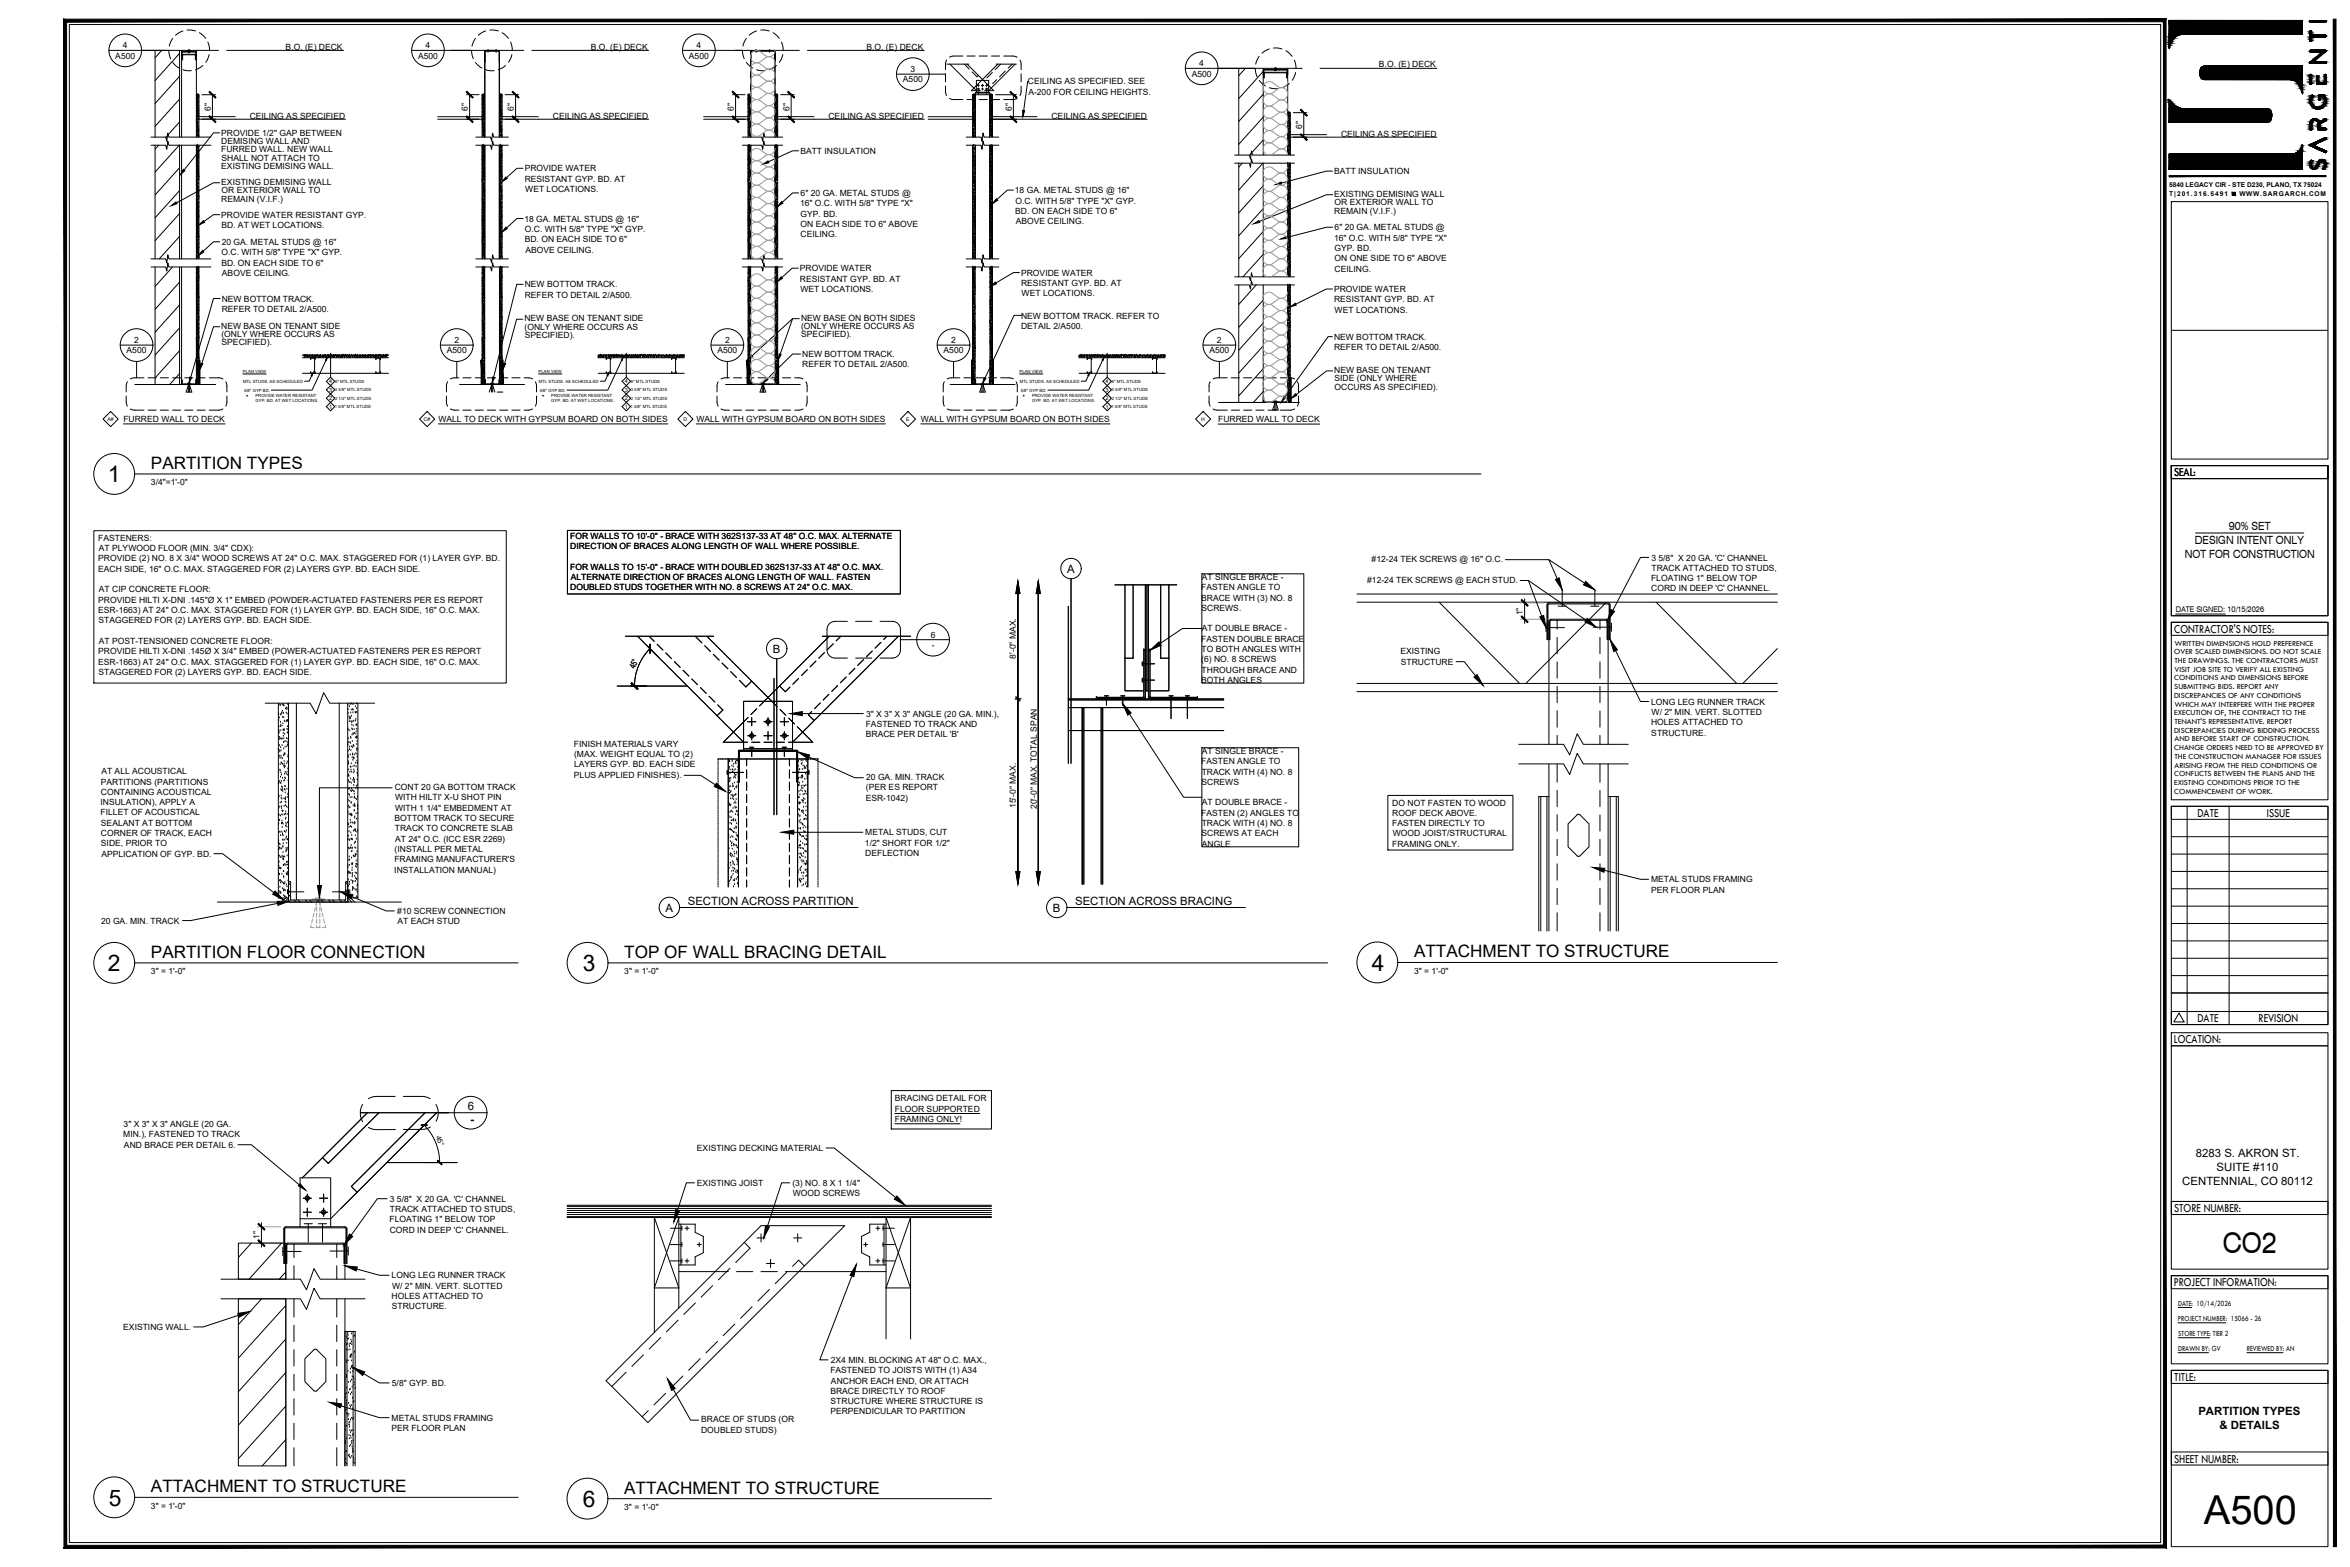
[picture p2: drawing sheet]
<svg xmlns="http://www.w3.org/2000/svg" width="914mm" height="610mm" viewBox="0 0 914 610" stroke-linecap="round" stroke-linejoin="round" font-family="sans-serif">
<defs><g id="words">
<text font-size="15.5" x="857.5" y="592.9">A500</text>
<text font-size="11.1" x="864.9" y="487.5">CO2</text>
<g font-size="8.9">
<text x="42" y="187.6">1</text>
<text x="42" y="377.8">2</text>
<text x="226.8" y="377.8">3</text>
<text x="533.8" y="377.6">4</text>
<text x="42.3" y="585.7">5</text>
<text x="226.8" y="586.2">6</text>
</g>
<g font-size="6.7">
<text x="58.7" y="182.4">PARTITION TYPES</text>
<text x="58.7" y="372.6">PARTITION FLOOR CONNECTION</text>
<text x="242.9" y="372.6">TOP OF WALL BRACING DETAIL</text>
<text x="550.2" y="372.4">ATTACHMENT TO STRUCTURE</text>
<text x="58.7" y="580.5">ATTACHMENT TO STRUCTURE</text>
<text x="242.9" y="581">ATTACHMENT TO STRUCTURE</text>
</g>
<g font-size="4.9">
<text x="846" y="185.1">SEAL:</text>
<text x="846" y="246.3">CONTRACTOR'S NOTES:</text>
<text x="855" y="317.8">DATE</text>
<text x="882.1" y="317.7">ISSUE</text>
<text x="855" y="397.6">DATE</text>
<text x="878.9" y="397.6">REVISION</text>
<text x="845.8" y="405.8">LOCATION:</text>
<text x="846" y="471.5">STORE NUMBER:</text>
<text x="845.8" y="500.3">PROJECT INFORMATION:</text>
<text x="846" y="537.2">TITLE:</text>
<text x="846" y="569">SHEET NUMBER:</text>
</g>
<g font-size="4.4">
<text x="867.2" y="206.3">90% SET</text>
<text x="854" y="211.7">DESIGN INTENT ONLY</text>
<text x="850.1" y="217">NOT FOR CONSTRUCTION</text>
<text x="415.3" y="222.8">A</text>
<text x="300.8" y="253.9">B</text>
<text x="267.6" y="352">SECTION ACROSS PARTITION</text>
<text x="418.3" y="352">SECTION ACROSS BRACING</text>
<text x="259" y="354.6">A</text>
<text x="409.7" y="354.6">B</text>
<text x="182" y="431.7">6</text>
<text x="854.4" y="450.2">8283 S. AKRON ST.</text>
<text x="862.5" y="455.6">SUITE #110</text>
<text x="849.1" y="460.9">CENTENNIAL, CO 80112</text>
<text x="855.4" y="550.5">PARTITION TYPES</text>
<text x="863.6" y="555.8">&amp; DETAILS</text>
</g>
<g font-size="3.3">
<text x="44.9" y="22.8">A500</text>
<text x="47.8" y="18.8">4</text>
<text x="111.1" y="19.3">B.O. (E) DECK</text>
<text x="162.7" y="22.8">A500</text>
<text x="165.6" y="18.8">4</text>
<text x="229.9" y="19.3">B.O. (E) DECK</text>
<text x="268.1" y="22.8">A500</text>
<text x="271" y="18.8">4</text>
<text x="337.1" y="19.3">B.O. (E) DECK</text>
<text x="354.3" y="28.1">3</text>
<text x="463.7" y="29.8">A500</text>
<text x="466.7" y="25.8">4</text>
<text x="536.6" y="26.2">B.O. (E) DECK</text>
<text x="351.3" y="32">A500</text>
<text x="400" y="32.9">CEILING AS SPECIFIED. SEE</text>
<text x="400.1" y="36.9">A-200 FOR CEILING HEIGHTS.</text>
<text x="82" y="43.1" transform="rotate(-90 82 43.1)">6&quot;</text>
<text x="97.2" y="46.1">CEILING AS SPECIFIED</text>
<text x="182.1" y="43.1" transform="rotate(-90 182.1 43.1)">6&quot;</text>
<text x="200" y="43.1" transform="rotate(-90 200 43.1)">6&quot;</text>
<text x="215.1" y="46.1">CEILING AS SPECIFIED</text>
<text x="285.6" y="43.1" transform="rotate(-90 285.6 43.1)">6&quot;</text>
<text x="307.2" y="43.1" transform="rotate(-90 307.2 43.1)">6&quot;</text>
<text x="322.4" y="46.1">CEILING AS SPECIFIED</text>
<text x="393.7" y="43.1" transform="rotate(-90 393.7 43.1)">6&quot;</text>
<text x="409.1" y="46.1">CEILING AS SPECIFIED</text>
<text x="86.1" y="52.9">PROVIDE 1/2&quot; GAP BETWEEN</text>
<text x="506.7" y="50.1" transform="rotate(-90 506.7 50.1)">6&quot;</text>
<text x="521.8" y="53.1">CEILING AS SPECIFIED</text>
<text x="86.1" y="59.3">FURRED WALL. NEW WALL</text>
<text x="86.1" y="56.1">DEMISING WALL AND</text>
<text x="311.4" y="59.9">BATT INSULATION</text>
<text x="86.1" y="65.7">EXISTING DEMISING WALL.</text>
<text x="86.2" y="62.5">SHALL NOT ATTACH TO</text>
<text x="86.1" y="72">EXISTING DEMISING WALL</text>
<text x="204.2" y="66.7">PROVIDE WATER</text>
<text x="204.2" y="70.7">RESISTANT GYP. BD. AT</text>
<text x="519.1" y="67.8">BATT INSULATION</text>
<text x="86.2" y="75.2">OR EXTERIOR WALL TO</text>
<text x="204.4" y="74.7">WET LOCATIONS.</text>
<text x="311.5" y="76.3">6&quot; 20 GA. METAL STUDS @</text>
<text x="394.9" y="75.2">18 GA. METAL STUDS @ 16&quot;</text>
<text x="519.2" y="76.6">EXISTING DEMISING WALL</text>
<text x="86.1" y="78.4">REMAIN (V.I.F.)</text>
<text x="311.3" y="80.3">16&quot; O.C. WITH 5/8&quot; TYPE &quot;X&quot;</text>
<text x="395" y="83.2">BD. ON EACH SIDE TO 6&quot;</text>
<text x="395.1" y="79.2">O.C. WITH 5/8&quot; TYPE &quot;X&quot; GYP.</text>
<text x="519.2" y="83.1">REMAIN (V.I.F.)</text>
<text x="519.3" y="79.8">OR EXTERIOR WALL TO</text>
<text x="86.1" y="84.8">PROVIDE WATER RESISTANT GYP.</text>
<text x="86.1" y="88.8">BD. AT WET LOCATIONS.</text>
<text x="204" y="86.2">18 GA. METAL STUDS @ 16&quot;</text>
<text x="311.5" y="84.3">GYP. BD.</text>
<text x="311.5" y="88.3">ON EACH SIDE TO 6&quot; ABOVE</text>
<text x="395.2" y="87.2">ABOVE CEILING.</text>
<text x="519.3" y="89.6">6&quot; 20 GA. METAL STUDS @</text>
<text x="86.3" y="95.3">20 GA. METAL STUDS @ 16&quot;</text>
<text x="204.2" y="94.3">BD. ON EACH SIDE TO 6&quot;</text>
<text x="204.3" y="90.2">O.C. WITH 5/8&quot; TYPE &quot;X&quot; GYP.</text>
<text x="311.5" y="92.4">CEILING.</text>
<text x="519.1" y="93.6">16&quot; O.C. WITH 5/8&quot; TYPE &quot;X&quot;</text>
<text x="86.2" y="99.3">O.C. WITH 5/8&quot; TYPE &quot;X&quot; GYP.</text>
<text x="204.4" y="98.3">ABOVE CEILING.</text>
<text x="519.3" y="97.6">GYP. BD.</text>
<text x="519.3" y="101.6">ON ONE SIDE TO 6&quot; ABOVE</text>
<text x="86.1" y="103.3">BD. ON EACH SIDE TO 6&quot;</text>
<text x="86.4" y="107.3">ABOVE CEILING.</text>
<text x="311.3" y="105.5">PROVIDE WATER</text>
<text x="397.3" y="107.3">PROVIDE WATER</text>
<text x="519.3" y="105.6">CEILING.</text>
<text x="204.2" y="111.8">NEW BOTTOM TRACK.</text>
<text x="311.2" y="109.6">RESISTANT GYP. BD. AT</text>
<text x="311.5" y="113.6">WET LOCATIONS.</text>
<text x="397.3" y="111.3">RESISTANT GYP. BD. AT</text>
<text x="519.1" y="113.6">PROVIDE WATER</text>
<text x="86.3" y="117.3">NEW BOTTOM TRACK.</text>
<text x="204.2" y="115.8">REFER TO DETAIL 2/A500.</text>
<text x="397.5" y="115.3">WET LOCATIONS.</text>
<text x="519.1" y="117.7">RESISTANT GYP. BD. AT</text>
<text x="86.3" y="121.3">REFER TO DETAIL 2/A500.</text>
<text x="204" y="125">NEW BASE ON TENANT SIDE</text>
<text x="311.7" y="124.8">NEW BASE ON BOTH SIDES</text>
<text x="397.3" y="123.9">NEW BOTTOM TRACK. REFER TO</text>
<text x="519.3" y="121.7">WET LOCATIONS.</text>
<text x="86.1" y="128">NEW BASE ON TENANT SIDE</text>
<text x="86.2" y="131.2">(ONLY WHERE OCCURS AS</text>
<text x="204.1" y="128.2">(ONLY WHERE OCCURS AS</text>
<text x="204.2" y="131.5">SPECIFIED).</text>
<text x="311.7" y="128.1">(ONLY WHERE OCCURS AS</text>
<text x="311.8" y="131.3">SPECIFIED).</text>
<text x="397.3" y="127.9">DETAIL 2/A500.</text>
<text x="49.3" y="137.4">A500</text>
<text x="52.2" y="133.5">2</text>
<text x="86.2" y="134.4">SPECIFIED).</text>
<text x="173.9" y="137.4">A500</text>
<text x="176.8" y="133.5">2</text>
<text x="279.1" y="137.4">A500</text>
<text x="282.1" y="133.5">2</text>
<text x="367.2" y="137.4">A500</text>
<text x="370.1" y="133.5">2</text>
<text x="470.6" y="137.4">A500</text>
<text x="473.5" y="133.5">2</text>
<text x="519.1" y="132.2">NEW BOTTOM TRACK.</text>
<text x="519.1" y="136.2">REFER TO DETAIL 2/A500.</text>
<text x="312.2" y="138.9">NEW BOTTOM TRACK.</text>
<text x="312.2" y="142.9">REFER TO DETAIL 2/A500.</text>
<text x="519.2" y="145.2">NEW BASE ON TENANT</text>
<text x="519.3" y="148.4">SIDE (ONLY WHERE</text>
<text x="519.3" y="151.6">OCCURS AS SPECIFIED).</text>
<text x="48" y="164.2">FURRED WALL TO DECK</text>
<text x="170.6" y="164.2">WALL TO DECK WITH GYPSUM BOARD ON BOTH SIDES</text>
<text x="271" y="164.2">WALL WITH GYPSUM BOARD ON BOTH SIDES</text>
<text x="358.3" y="164.2">WALL WITH GYPSUM BOARD ON BOTH SIDES</text>
<text x="474" y="164.3">FURRED WALL TO DECK</text>
<text x="58.7" y="188.8">3/4&quot;=1'-0&quot;</text>
<text x="221.8" y="209.7">FOR WALLS TO 10'-0&quot; - BRACE WITH 362S137-33 AT 48&quot; O.C. MAX. ALTERNATE</text>
<text x="38.2" y="210.4">FASTENERS:</text>
<text x="38.5" y="214.4">AT PLYWOOD FLOOR (MIN. 3/4&quot; CDX):</text>
<text x="221.9" y="213.7">DIRECTION OF BRACES ALONG LENGTH OF WALL WHERE POSSIBLE.</text>
<text x="38.2" y="218.4">PROVIDE (2) NO. 8 X 3/4&quot; WOOD SCREWS AT 24&quot; O.C. MAX. STAGGERED FOR (1) LAYER GYP. BD.</text>
<text x="221.8" y="221.7">FOR WALLS TO 15'-0&quot; - BRACE WITH DOUBLED 362S137-33 AT 48&quot; O.C. MAX.</text>
<text x="533.7" y="218.5">#12-24 TEK SCREWS @ 16&quot; O.C.</text>
<text x="642.6" y="218.1">3 5/8&quot; X 20 GA. 'C' CHANNEL</text>
<text x="38.2" y="222.4">EACH SIDE, 16&quot; O.C. MAX. STAGGERED FOR (2) LAYERS GYP. BD. EACH SIDE.</text>
<text x="222.1" y="225.7">ALTERNATE DIRECTION OF BRACES ALONG LENGTH OF WALL. FASTEN</text>
<text x="467.7" y="225.6">AT SINGLE BRACE -</text>
<text x="532" y="226.7">#12-24 TEK SCREWS @ EACH STUD.</text>
<text x="642.4" y="226.1">FLOATING 1&quot; BELOW TOP</text>
<text x="642.6" y="222.1">TRACK ATTACHED TO STUDS,</text>
<text x="38.5" y="230.4">AT CIP CONCRETE FLOOR:</text>
<text x="221.9" y="229.7">DOUBLED STUDS TOGETHER WITH NO. 8 SCREWS AT 24&quot; O.C. MAX.</text>
<text x="467.4" y="229.7">FASTEN ANGLE TO</text>
<text x="467.4" y="233.7">BRACE WITH (3) NO. 8</text>
<text x="642.5" y="230.1">CORD IN DEEP 'C' CHANNEL.</text>
<text x="38.2" y="234.5">PROVIDE HILTI X-DNI .145&quot;Ø X 1&quot; EMBED (POWDER-ACTUATED FASTENERS PER ES REPORT</text>
<text x="38.2" y="238.5">ESR-1663) AT 24&quot; O.C. MAX. STAGGERED FOR (1) LAYER GYP. BD. EACH SIDE, 16&quot; O.C. MAX.</text>
<text x="467.5" y="237.7">SCREWS.</text>
<text x="592.4" y="239.4" transform="rotate(-90 592.4 239.4)">1&quot;</text>
<text x="38.3" y="242.5">STAGGERED FOR (2) LAYERS GYP. BD. EACH SIDE.</text>
<text x="467.7" y="245.7">AT DOUBLE BRACE -</text>
<text x="38.5" y="250.5">AT POST-TENSIONED CONCRETE FLOOR:</text>
<text x="362.1" y="248.1">6</text>
<text x="467.4" y="249.7">FASTEN DOUBLE BRACE</text>
<text x="38.2" y="254.5">PROVIDE HILTI X-DNI .145Ø X 3/4&quot; EMBED (POWER-ACTUATED FASTENERS PER ES REPORT</text>
<text x="362.5" y="252">-</text>
<text x="395.3" y="256.2" transform="rotate(-90 395.3 256.2)">8'-0&quot; MAX.</text>
<text x="467.4" y="257.7">(6) NO. 8 SCREWS</text>
<text x="467.6" y="253.7">TO BOTH ANGLES WITH</text>
<text x="545" y="254.6">EXISTING</text>
<text x="38.2" y="258.6">ESR-1663) AT 24&quot; O.C. MAX. STAGGERED FOR (1) LAYER GYP. BD. EACH SIDE, 16&quot; O.C. MAX.</text>
<text x="38.3" y="262.6">STAGGERED FOR (2) LAYERS GYP. BD. EACH SIDE.</text>
<text x="247" y="260.4" transform="rotate(-67 247 260.4)">45°</text>
<text x="467.6" y="261.7">THROUGH BRACE AND</text>
<text x="545.1" y="258.6">STRUCTURE</text>
<text x="467.4" y="265.7">BOTH ANGLES</text>
<text x="642.5" y="274.1">LONG LEG RUNNER TRACK</text>
<text x="337" y="278.8">3&quot; X 3&quot; X 3&quot; ANGLE (20 GA. MIN.),</text>
<text x="642.7" y="278.1">W/ 2&quot; MIN. VERT. SLOTTED</text>
<text x="336.9" y="282.8">FASTENED TO TRACK AND</text>
<text x="336.9" y="286.8">BRACE PER DETAIL 'B'</text>
<text x="642.4" y="282.1">HOLES ATTACHED TO</text>
<text x="642.5" y="286.2">STRUCTURE.</text>
<text x="223.3" y="290.4">FINISH MATERIALS VARY</text>
<text x="467.7" y="293.3">AT SINGLE BRACE -</text>
<text x="223.4" y="298.4">LAYERS GYP. BD. EACH SIDE</text>
<text x="223.4" y="294.4">(MAX. WEIGHT EQUAL TO (2)</text>
<text x="467.4" y="297.3">FASTEN ANGLE TO</text>
<text x="39.2" y="305.2">PARTITIONS (PARTITIONS</text>
<text x="39.4" y="301.2">AT ALL ACOUSTICAL</text>
<text x="223.3" y="302.5">PLUS APPLIED FINISHES).</text>
<text x="337" y="303.4">20 GA. MIN. TRACK</text>
<text x="467.5" y="305.4">SCREWS</text>
<text x="467.6" y="301.3">TRACK WITH (4) NO. 8</text>
<text x="39.3" y="309.2">CONTAINING ACOUSTICAL</text>
<text x="153.6" y="307.3">CONT 20 GA BOTTOM TRACK</text>
<text x="153.7" y="311.4">WITH HILTI' X-U SHOT PIN</text>
<text x="336.9" y="311.5">ESR-1042)</text>
<text x="336.9" y="307.4">(PER ES REPORT</text>
<text x="39.1" y="313.2">INSULATION), APPLY A</text>
<text x="39.2" y="317.2">FILLET OF ACOUSTICAL</text>
<text x="153.7" y="315.4">WITH 1 1/4&quot; EMBEDMENT AT</text>
<text x="395.3" y="314.3" transform="rotate(-90 395.3 314.3)">15'-0&quot; MAX.</text>
<text x="403.4" y="314.8" transform="rotate(-90 403.4 314.8)">20'-0&quot; MAX. TOTAL SPAN</text>
<text x="467.4" y="317.4">FASTEN (2) ANGLES TO</text>
<text x="467.7" y="313.3">AT DOUBLE BRACE -</text>
<text x="541.8" y="313.4">DO NOT FASTEN TO WOOD</text>
<text x="541.8" y="317.4">ROOF DECK ABOVE.</text>
<text x="39.3" y="321.2">SEALANT AT BOTTOM</text>
<text x="153.5" y="319.4">BOTTOM TRACK TO SECURE</text>
<text x="153.7" y="323.4">TRACK TO CONCRETE SLAB</text>
<text x="467.6" y="321.4">TRACK WITH (4) NO. 8</text>
<text x="541.7" y="321.4">FASTEN DIRECTLY TO</text>
<text x="39.3" y="325.3">CORNER OF TRACK, EACH</text>
<text x="39.3" y="329.3">SIDE, PRIOR TO</text>
<text x="153.8" y="327.4">AT 24&quot; O.C. (ICC ESR 2269)</text>
<text x="336.6" y="329">1/2&quot; SHORT FOR 1/2&quot;</text>
<text x="336.7" y="325">METAL STUDS, CUT</text>
<text x="467.5" y="325.4">SCREWS AT EACH</text>
<text x="467.7" y="329.4">ANGLE</text>
<text x="541.7" y="329.4">FRAMING ONLY.</text>
<text x="542" y="325.4">WOOD JOIST/STRUCTURAL</text>
<text x="39.4" y="333.3">APPLICATION OF GYP. BD.</text>
<text x="153.5" y="335.4">FRAMING MANUFACTURER'S</text>
<text x="153.5" y="331.4">(INSTALL PER METAL</text>
<text x="336.7" y="333">DEFLECTION</text>
<text x="153.4" y="339.4">INSTALLATION MANUAL)</text>
<text x="642.4" y="347.3">PER FLOOR PLAN</text>
<text x="642.5" y="343.3">METAL STUDS FRAMING</text>
<text x="39.3" y="359.3">20 GA. MIN. TRACK</text>
<text x="154.6" y="355.6">#10 SCREW CONNECTION</text>
<text x="154.6" y="359.6">AT EACH STUD</text>
<text x="58.7" y="379">3&quot; = 1'-0&quot;</text>
<text x="242.9" y="379">3&quot; = 1'-0&quot;</text>
<text x="550.2" y="378.8">3&quot; = 1'-0&quot;</text>
<text x="348.2" y="428.5">BRACING DETAIL FOR</text>
<text x="348.2" y="432.5">FLOOR SUPPORTED</text>
<text x="348.2" y="436.5">FRAMING ONLY!</text>
<text x="48" y="442.5">MIN.), FASTENED TO TRACK</text>
<text x="48.1" y="438.5">3&quot; X 3&quot; X 3&quot; ANGLE (20 GA.</text>
<text x="48.2" y="446.5">AND BRACE PER DETAIL 6.</text>
<text x="271.2" y="447.8">EXISTING DECKING MATERIAL</text>
<text x="271.2" y="461.4">EXISTING JOIST</text>
<text x="308.3" y="461.4">(3) NO. 8 X 1 1/4&quot;</text>
<text x="151.7" y="467.5">3 5/8&quot; X 20 GA. 'C' CHANNEL</text>
<text x="308.5" y="465.4">WOOD SCREWS</text>
<text x="151.7" y="471.6">TRACK ATTACHED TO STUDS,</text>
<text x="151.6" y="475.6">FLOATING 1&quot; BELOW TOP</text>
<text x="151.7" y="479.6">CORD IN DEEP 'C' CHANNEL.</text>
<text x="100.9" y="482" transform="rotate(-90 100.9 482)">1&quot;</text>
<text x="152.4" y="497.3">LONG LEG RUNNER TRACK</text>
<text x="152.6" y="501.3">W/ 2&quot; MIN. VERT. SLOTTED</text>
<text x="152.4" y="505.3">HOLES ATTACHED TO</text>
<text x="152.5" y="509.4">STRUCTURE.</text>
<text x="48" y="517.4">EXISTING WALL.</text>
<text x="323.3" y="530.2">2X4 MIN. BLOCKING AT 48&quot; O.C. MAX.,</text>
<text x="152.5" y="539.2">5/8&quot; GYP. BD.</text>
<text x="323.1" y="534.2">FASTENED TO JOISTS WITH (1) A34</text>
<text x="323.3" y="538.2">ANCHOR EACH END, OR ATTACH</text>
<text x="323.1" y="542.2">BRACE DIRECTLY TO ROOF</text>
<text x="323.1" y="550.3">PERPENDICULAR TO PARTITION</text>
<text x="323.2" y="546.3">STRUCTURE WHERE STRUCTURE IS</text>
<text x="152.4" y="556.7">PER FLOOR PLAN</text>
<text x="152.4" y="552.7">METAL STUDS FRAMING</text>
<text x="272.8" y="557.4">DOUBLED STUDS)</text>
<text x="272.8" y="553.3">BRACE OF STUDS (OR</text>
<text x="58.7" y="586.9">3&quot; = 1'-0&quot;</text>
<text x="242.9" y="587.4">3&quot; = 1'-0&quot;</text>
</g>
<g font-size="3.1">
<text x="846.1" y="251.1">WRITTEN DIMENSIONS HOLD PREFERENCE</text>
<text x="846" y="254.5">OVER SCALED DIMENSIONS. DO NOT SCALE</text>
<text x="846.1" y="257.9">THE DRAWINGS. THE CONTRACTORS MUST</text>
<text x="846.1" y="261.3">VISIT JOB SITE TO VERIFY ALL EXISTING</text>
<text x="846" y="264.7">CONDITIONS AND DIMENSIONS BEFORE</text>
<text x="846" y="268.1">SUBMITTING BIDS. REPORT ANY</text>
<text x="845.9" y="271.5">DISCREPANCIES OF ANY CONDITIONS</text>
<text x="846.1" y="274.9">WHICH MAY INTERFERE WITH THE PROPER</text>
<text x="846" y="278.3">EXECUTION OF, THE CONTRACT TO THE</text>
<text x="846.1" y="281.7">TENANT'S REPRESENTATIVE. REPORT</text>
<text x="845.9" y="285.1">DISCREPANCIES DURING BIDDING PROCESS</text>
<text x="846" y="291.8">CHANGE ORDERS NEED TO BE APPROVED BY</text>
<text x="846.1" y="288.4">AND BEFORE START OF CONSTRUCTION.</text>
<text x="846.1" y="295.2">THE CONSTRUCTION MANAGER FOR ISSUES</text>
<text x="846.1" y="298.6">ARISING FROM THE FIELD CONDITIONS OR</text>
<text x="846" y="305.4">EXISTING CONDITIONS PRIOR TO THE</text>
<text x="846" y="302">CONFLICTS BETWEEN THE PLANS AND THE</text>
<text x="846" y="308.8">COMMENCEMENT OF WORK.</text>
<text x="847.5" y="507.9">DATE: 10/14/2026</text>
<text x="847.5" y="513.9">PROJECT NUMBER: 15066 - 26</text>
<text x="847.6" y="519.7">STORE TYPE: TIER 2</text>
<text x="847.5" y="525.5">DRAWN BY: GV</text>
<text x="874.3" y="525.5">REVIEWED BY: AN</text>
</g>
<text font-size="3" x="846.6" y="238.1">DATE SIGNED: 10/15/2026</text>
<text font-size="2.8" x="169.5" y="442.2" transform="rotate(67 169.5 442.2)">45°</text>
<g font-size="2.6">
<text x="844" y="72.9">5840 LEGACY CIR - STE D230, PLANO, TX 75024</text>
<text x="844.1" y="76.3">T|201.316.5491</text>
<text x="871.3" y="76.3">WWW.SARGARCH.COM</text>
</g>
<g font-size="2.2">
<text x="128" y="149.2">4</text>
<text x="243.1" y="149.2">4</text>
<text x="430.2" y="149.2">4</text>
<text x="128" y="155.7">2</text>
<text x="128" y="152.4">3</text>
<text x="243.1" y="155.7">2</text>
<text x="243.1" y="152.4">3</text>
<text x="430.2" y="155.7">2</text>
<text x="430.2" y="152.4">3</text>
<text x="128" y="159">1</text>
<text x="243.1" y="159">1</text>
<text x="430.2" y="159">1</text>
</g>
<g font-size="2">
<text x="41.8" y="163.7">A#</text>
<text x="164.9" y="163.7">C#</text>
<text x="266" y="163.7">D</text>
<text x="352.7" y="163.7">E</text>
<text x="467.4" y="163.7">H</text>
</g>
<g font-size="1.8">
<text x="95.8" y="154.4">·</text>
<text x="210.9" y="154.4">·</text>
<text x="398" y="154.4">·</text>
</g>
<g font-size="1.7">
<text x="94.5" y="145.1">PLAN VIEW</text>
<text x="94.6" y="148.9">MTL STUDS. AS SCHEDULED</text>
<text x="130.4" y="148.9">6&quot; MTL STUDS</text>
<text x="209.6" y="145.1">PLAN VIEW</text>
<text x="209.6" y="148.9">MTL STUDS. AS SCHEDULED</text>
<text x="245.4" y="148.9">6&quot; MTL STUDS</text>
<text x="396.7" y="145.1">PLAN VIEW</text>
<text x="396.8" y="148.9">MTL STUDS. AS SCHEDULED</text>
<text x="432.6" y="148.9">6&quot; MTL STUDS</text>
<text x="95" y="152.4">5/8&quot; GYP BD.</text>
<text x="99.4" y="154.4">PROVIDE WATER RESISTANT</text>
<text x="130.3" y="152.2">3 5/8&quot; MTL STUDS</text>
<text x="130.4" y="155.5">2 1/2&quot; MTL STUDS</text>
<text x="210" y="152.4">5/8&quot; GYP BD.</text>
<text x="214.5" y="154.4">PROVIDE WATER RESISTANT</text>
<text x="245.4" y="152.2">3 5/8&quot; MTL STUDS</text>
<text x="245.4" y="155.5">2 1/2&quot; MTL STUDS</text>
<text x="397.2" y="152.4">5/8&quot; GYP BD.</text>
<text x="401.6" y="154.4">PROVIDE WATER RESISTANT</text>
<text x="432.5" y="152.2">3 5/8&quot; MTL STUDS</text>
<text x="432.6" y="155.5">2 1/2&quot; MTL STUDS</text>
<text x="99.4" y="156.4">GYP. BD. AT WET LOCATIONS.</text>
<text x="130.2" y="158.8">1 5/8&quot; MTL STUDS</text>
<text x="214.5" y="156.4">GYP. BD. AT WET LOCATIONS.</text>
<text x="245.3" y="158.8">1 5/8&quot; MTL STUDS</text>
<text x="401.6" y="156.4">GYP. BD. AT WET LOCATIONS.</text>
<text x="432.4" y="158.8">1 5/8&quot; MTL STUDS</text>
</g>
</g></defs>
<!-- layer: 0 -->
<g fill="none" stroke="#000" stroke-width=".39">
<path d="M844 8h51.9v5.4h-45.3a5.6 5.6 0 0 0-6.5 4.9l-.1 .4zM844 38.7a7.9 7.9 0 0 0 8.2 3.6h25.2a11.6 11.6 0 0 1 5.7 .4 3.1 3.1 0 0 1-.9 4.9h-38.2zM856.5 26.4l1.2-.8h38.2v10.7a7.2 7.2 0 0 0-4.1-5.3h-30.7a6.3 6.3 0 0 1-4.5-.6 3.5 3.5 0 0 1-.1-4zM844 60h46.9a4.7 4.7 0 0 0 5-3.6v9.5h-51.9zM868.6 74.8h1.2v1.2h-1.2zM52.4 184.4h523.9M52.4 374.6h149.2M543.9 374.4h147.7M52.4 582.5h149.2"/>
<circle cx="44.4" cy="184.4" r="7.9"/>
<circle cx="44.4" cy="374.6" r="7.9"/>
<circle cx="535.9" cy="374.4" r="7.9"/>
<circle cx="44.4" cy="582.5" r="7.9"/>
</g>
<!-- layer: G5-MEDIUM -->
<g fill="none" stroke="#000" stroke-width=".39">
<path d="M73 19.6h1.1v.4h-1.1zM73.4 19.5v.1M73.4 19.7v.2M73.4 19.5h.2M73.6 19.5v.1M73.6 19.7v.2M188.6 19.7h5.8v4.3l-.2-4.1h-5.5l-.1 4.1zM189.1 19.6h4.7M189.7 19.5h.4M189.9 19.5v.9M192.8 19.5h.5M193.1 19.5v.9"/>
<path d="M292.1 19.7h9.5v4.3l-.1-4.1h-9.3l-.1 4.1zM294 19.5h.4M294.2 19.5v.9M299.2 19.5h.4M299.4 19.5v.9M70.9 21.2l5-.1 .3 .3v1.8l-.3-1.9h-4.8l-.2 1.9zM73.3 20.2h.5v.3h-.5zM73.4 20.2h.1M73.4 20v.5M73.6 20.2h.1M73.6 20l.1 .5M76.4 36.9h1v16.4"/>
<path d="M188.6 36.9h-1v16.4M194.4 36.8h.9v16.5M292.1 36.9h-1v16.4M301.6 36.9h1v16.4M369.6 25l10.3 10.3h-1.9l1.9-2M376.3 25l6.4 6.3M379.4 36h5.8v3.1l-.1-3h-5.6l-.1 3zM379.4 36.9h-1v16.4M379.9 36v-4.7h4.8v4.7M379.9 35.9h4.8M380.3 33.3h.8M380.3 34.6h.8"/>
<path d="M380.5 35.8h.4M380.7 32.9v.8M380.7 34.2v.8M380.7 35.8v.9M381.9 33.3h.8M381.9 34.6h.8M382.3 32.9v.8M382.3 34.2v.8M383.5 33.3h.8M383.5 34.6h.8M383.7 35.8h.4M383.9 32.9v.8"/>
<path d="M383.9 34.2v.8M383.9 35.8v.9M385.2 36.9h1v16.4M388.3 25l-6.4 6.3M395 25l-10.3 10.3h2l-2-2M491.7 28.4v1.8h.2v-1.8M492 28.1l-.3 .3M492 28.3l-.1 .1M492 28.1h8.6l.2 .3M492 28.3h8.6M495.8 26.6h1v.4h-1zM496.1 27.5h.4"/>
<path d="M496.1 27.2v.3M496.2 27.2h.1M496.2 26.5v.1M496.2 26.7v.2M496.2 27v.2M496.2 26.5h.2M496.2 26.5h.1M496.4 26.5h.1M496.4 27.2h.1M496.4 26.5v.1M496.4 26.7v.2M496.4 27v.5"/>
<path d="M496.5 27.4l-.5-.2 .1 .3M496.5 27.4v.1M500.6 28.3v.1M500.6 28.4v1.8l.2-1.8M58.8 53.3h5.7l.4 1.6 .4-3.1 .4 1.5h16.4M58.8 56.5h5.7l.4 1.6 .4-3.2 .4 1.6h16.4M77.4 56.5v44.2M185.1 53.3h5.8l.4 1.6 .4-3.1 .4 1.5h5.7M185.1 56.5h5.8l.4 1.6 .4-3.2 .4 1.6h5.7M187.6 56.5v44.2M195.3 56.5v44.2M288.8 53.3h7.6l.4 1.6 .4-3.1 .4 1.5h6.9"/>
<path d="M288.8 56.5h7.6l.4 1.6 .4-3.2 .4 1.6h6.9M291.1 56.5v44.2M302.6 56.5v44.2M376 53.3h5.7l.4 1.6 .4-3.1 .4 1.5h5.8M376 56.5h5.7l.4 1.6 .4-3.2 .4 1.6h5.8M378.4 56.5v44.2M386.2 56.5v44.2M501.1 43.8h.9v16.5M480.4 60.3h5.8l.4 1.6 .4-3.2 .4 1.6h16.3M480.4 63.5h5.8l.4 1.6 .4-3.2 .4 1.6h16.3M502 63.5v44.2M58.8 103.9h5.7l.4 1.6 .4-3.2 .4 1.6h16.4"/>
<path d="M58.8 100.7h5.7l.4 1.6 .4-3.2 .4 1.6h16.4M77.4 103.9v45.7M185.1 103.9h5.8l.4 1.6 .4-3.2 .4 1.6h5.7M185.1 100.7h5.8l.4 1.6 .4-3.2 .4 1.6h5.7M187.6 103.9v45.7M195.3 103.9v45.7M288.8 103.9h7.6l.4 1.6 .4-3.2 .4 1.6h6.9M288.8 100.7h7.6l.4 1.6 .4-3.2 .4 1.6h6.9M291.1 103.9v45.7M302.6 103.9v45.7M376 103.9h5.7l.4 1.6 .4-3.2 .4 1.6h5.8M376 100.7h5.7l.4 1.6 .4-3.2 .4 1.6h5.8"/>
<path d="M378.4 103.9v45.7M386.2 103.9v45.7M480.4 110.8h5.8l.4 1.6 .4-3.1 .4 1.5h16.3M480.4 107.7h5.8l.4 1.6 .4-3.2 .4 1.6h16.3M502 110.8v45.8M117.7 138.2h33.5M117.7 139.2h33.5M232.8 138.2h33.5M232.8 139.2h33.5M419.9 138.2h33.5M419.9 139.2h33.5M52.5 149.6h31.4"/>
<path d="M117.7 145.2h33.5M178.8 149.6h25.3M232.8 145.2h33.5M282.3 149.6h29.1M369.7 149.6h25.2M419.9 145.2h33.5M474.1 156.6h31.5M437.7 227.5v41.3h7.4M445.7 227.5v41.3h.6v-41.3M446.9 227.5v41.3h-.6M601.9 235.3l.2-.5 .6-.3 23.3 .1 .5 .8v13.4h-.4v-13.4M626.1 235.3l-.4-.3h-23.2l-.2 13.8h-.4v-13.4"/>
<path d="M248.1 247.5l41.2 41.3h-7.9l7.9-7.9M275 247.5l25.4 25.3M322.7 247.5l-25.4 25.3M349.6 247.5l-41.2 41.3h7.9l-4-4M445.1 252.8h.1M445.7 252.8h.1M446.9 252.8h.1M447.5 252.8h.1M602.9 241.1l.6-.2 21.7 .1 .5 .7v7.1h-.4l-.2-7.4-21.6-.1-.4 .4v7.1h-.4v-7.1zM108.3 273.6v75.7h4l-1.6 1.6M112.3 273.6v77.3M135.3 273.6v77.3"/>
<path d="M139.3 273.6v75.7h-4l1.6 1.6M292.5 279.2v3.2M298.9 279.2v3.2M305.2 279.2v3.2M415.7 271.9h60.5M415.7 272.3h60.5M415.7 275.3h60.5M421.1 275.3v68.7M421.7 275.3v68.7M426.6 271.3h.1M426.6 271.9h.1M428.5 275.3v68.7"/>
<path d="M429.1 275.3v68.7M445.1 271.3h.1M445.1 271.9h.1M445.7 271.3v-18.5h-.6v18.5h-18.5v.6h18.5M445.7 271.3h.1M445.7 271.3l-.6 .6M446.8 271.3l.7 .6M446.9 271.3v-18.5h.6v18.5h18.4v.6h-18.4M446.9 271.3h.1M447.5 271.3h.1M447.5 271.9h.1M465.9 271.3h.1"/>
<path d="M465.9 271.9h.1M283 299.7v1.6M287.3 291.9h23v12.3h-.3v-11.9h-22.3v11.9h-.4zM287.7 295.3h22.3M289.3 291.9v-19.1h19.1v19.1M289.3 291.3h19.1M290.9 280.8h3.2M290.9 286.2h3.2M291.7 290.7h1.6M292.5 284.6v3.2M292.5 290.7v3.6M297.3 280.8h3.1"/>
<path d="M297.3 286.2h3.1M298.9 284.6v3.2M303.6 280.8h3.2M303.6 286.2h3.2M304.4 290.7h1.6M305.2 284.6v3.2M305.2 290.7v3.6M314.7 299.7v1.6M415.7 284.2h13.4M283 300.5h6.3M308.4 300.5h6.3M111.1 349.3l-1.5 1.6"/>
<path d="M111.9 346.2v1.5M112.3 350.5l-.5 .4M135.3 350.5l.5 .4M136.4 349.3l1.6 1.6M283.4 345v-49.7h3.9v49.7M310.3 345v-49.7h4v49.7M110.6 477.5l.6-.3 23.3 .1 .5 .7v13.5h-.4l-.2-13.8-23.2-.1-.4 .4v13.5h-.4v-13.5zM260.9 477.8h4.4M264.1 476.2h6.4v3.2l3.2 1.6v6.3l-3.2 1.6v3.2h-6.4M264.9 476.2v15.9M265.3 477v1.6M266.5 477.8h1.6"/>
<path d="M267.3 477v1.6M296.1 480v3.2M310.4 480v3.2M340.8 477.8h1.6M341.6 477v1.6M343.6 477.8h4.4M343.6 477v1.6M344 476.2v15.9M344.8 476.2h-6.4v3.2l-3.2 1.6v6.3l3.2 1.6v3.2h6.4M111.2 484.4l.2-.6 .6-.2h21.4l.6 .2 .2 .6M111.2 484.4v7.1h.4v-7.1M111.6 484.4l.4-.4h21.4l.4 .4"/>
<path d="M133.8 484.4v7.1h.4v-7.1M260.9 484.2h4.4M260.9 490.5h4.4M264.1 494.7h14.2M265.3 483.4v1.5M265.3 489.7v1.6M266.5 490.5h1.6M267.3 489.7v1.6M271.3 484.2h1.6M272.1 483.4v1.5M294.5 481.6h3.2M298.2 491.5h3.2"/>
<path d="M299.8 489.9v3.2M308.8 481.6h3.2M310.8 494.7h34M336 484.2h1.6M336.8 483.4v1.5M340.8 490.5h1.6M341.6 489.7v1.6M343.6 484.2h4.4M343.6 490.5h4.4M343.6 483.4v1.5M343.6 489.7v1.6M254.6 501v17.3"/>
<path d="M264.1 501v7.8M344.8 501v19.9M354.3 501v19.9"/>
<circle cx="380.7" cy="34.6" r=".2"/>
<circle cx="382.3" cy="33.2" r=".2"/>
<circle cx="383.9" cy="34.6" r=".2"/>
<circle cx="292.5" cy="286.2" r=".79"/>
<circle cx="298.8" cy="280.8" r=".79"/>
<circle cx="305.2" cy="286.2" r=".79"/>
</g>
<!-- layer: G6-THIN -->
<g fill="none" stroke="#000" stroke-width=".39">
<path d="M52.5 19.6h32.5M60.3 19.6v33.7M69.9 19.6v33.7M70.7 19.6v33.7M76.4 19.6v33.7M175.2 19.6h28.6M286.2 19.6h24.8M70.7 20h5.7v2l-.2-1.8h-5.4l-.1 1.8zM188.6 30.1h.1M188.6 20.6v32.7M188.7 20.6v32.7M194.2 20.6v32.7"/>
<path d="M194.4 20.6v32.7M292.1 30.1h.1M292.1 20.6v32.7M301.5 20.6v32.7M301.6 20.6v32.7M368.4 25h8.6M375.2 25l1.9 1.9M378.2 28l2 1.9 .5-.6M378.4 36.9h7.8M379.4 36.9v16.4M379.5 36.9v16.4M379.9 35.3h1.6"/>
<path d="M381.9 31.3l-2 2M382.7 31.3l2 2M383.1 35.3h1.6M385.1 36.9v16.4M385.2 36.9v16.4M386.1 28.2l-2.1 2.1M387.6 25h7.9M387.8 31l-1.6 1.6M389.4 25l-2.2 2.1M391.2 27.6l-2.3 2.3M393.9 25l-1.6 1.5M474.1 26.6h32.6"/>
<path d="M482 26.6v33.7M491.5 27h9.6v2h-.3v-1.8h-9.1l-.2 1.8zM491.5 26.6v33.7M501.1 26.6v33.7M60.3 56.5v44.2M69.9 56.5v44.2M70.7 56.5v44.2M76.4 56.5v44.2M77.4 46.4h14.1M77.4 45.4h14.1M170.3 46.4h17.3M170.3 45.4h17.3"/>
<path d="M188.6 56.5v44.2M188.7 56.5v44.2M194.2 56.5v44.2M194.4 56.5v44.2M195.3 46.4h14.2M195.3 45.4h14.2M273.8 46.4h17.3M273.8 45.4h17.3M292.1 56.5v44.2M301.5 56.5v44.2M301.6 56.5v44.2M302.6 46.4h14.1"/>
<path d="M302.6 45.4h14.1M361.1 46.4h17.3M361.1 45.4h17.3M379.4 46.4h.1M379.4 56.5v44.2M379.5 56.5v44.2M385.1 56.5v44.2M385.2 56.5v44.2M386.2 46.4h17.3M386.2 45.4h17.3M502 53.4h14.2M502 52.4h14.2"/>
<path d="M482 63.5v44.2M491.5 63.5v44.2M501.1 63.5v44.2M60.3 103.9v45.7M69.9 103.9v45.7M70.7 103.9v45.7M76.4 103.9v45.7M188.6 103.9v45.7M194.4 103.9v45.7M292.1 103.9v45.7M301.6 103.9v45.7M379.4 103.9v45.7"/>
<path d="M385.2 103.9v45.7M482 110.8v45.8M491.5 110.8v45.8M501.1 110.8v45.8M120.8 139.4l.2 .4M120.9 139.4h-.1M120.9 139.4h1.7M122.4 139.9v4.7M122.4 139.9h.1M122.5 139.4h.1M122.6 139.8l-.2 .1M122.6 139.4v.3"/>
<path d="M122.6 139.7v.1M146.2 139.4l.1 .4M146.3 139.4h-.1M146.3 139.4h1.7M146.3 139.8h.1M147.9 139.4h.1M148 139.8v4.9M148 139.4v.3M148 139.7v.1M235.9 139.4v.4M235.9 139.4h.1M235.9 139.4h1.7"/>
<path d="M235.9 139.8h.2M237.5 139.9l.1 4.8M237.5 139.9h.1M237.6 139.4h.1M237.6 139.8l-.1 .1M237.7 139.7l-.1 .1M237.7 139.4v.3M263 139.4h.1M263 139.4h-1.7l.2 .4M263 139.8v4.9M263.1 139.7l-.1 .1M263.1 139.4v.3"/>
<path d="M423 139.7l.2 .1M423 139.4v.3M423 139.4h.1M423.1 139.4h1.6l.1 .3M424.6 139.9l.2 4.8M424.6 139.9h.1M424.8 139.8l-.2 .1M424.8 139.7v.1M448.4 139.7l.2 .1M448.4 139.4v.3M448.4 139.4h.1M448.5 139.4h1.7"/>
<path d="M450 139.9l.2 4.8M450 139.9h.1M450.1 139.4h.1M450.2 139.8l-.2 .1M450.2 139.7v.1M450.2 139.4v.3M70.7 147.6l.1 1.8h5.4l.2-1.8v2h-5.7zM77.4 140.1h.4v9.5h-.4zM120.9 144.7l-.1 .1M120.9 144.7h.1M122.4 144.6l.2 .1M122.6 144.7h.1"/>
<path d="M122.6 144.8v.3h-1.7l-.1-.3M146.2 144.8l.1 .3M146.3 144.7l-.1 .1M146.3 144.7h.1M148 144.7h.1M148 144.8l-.1 .3h-1.6M188.6 147.6h.2v1.8h5.4l.2-1.8v2h-5.8zM235.9 144.8v.3M235.9 144.7v.1M235.9 144.7h.2M237.6 144.7h.1M237.7 144.8l-.1 .3h-1.7"/>
<path d="M261.5 144.7l-.2 .4h1.7l.1-.3M263 144.7h.1M292.1 147.6l.2 1.8h9.1v-1.8h.2v2h-9.5zM379.4 147.6l.2 1.8h5.4v-1.8h.2v2h-5.8zM423 144.8v.3M423 144.7v.1M423.1 144.7h.1M424.8 144.7h.1M424.8 144.8v.3h-1.8M448.4 145.1h1.8M448.4 144.8v.3M448.4 144.7v.1"/>
<path d="M448.5 144.7h.1M450.2 144.7h.1M450.2 144.8l-.1 .3M491.5 154.6l.2 1.8h9.1v-1.8h.3v2h-9.6zM502 147h.4v9.6h-.4zM440.9 227.5v28.6h-3.2M451.6 227.5v28.6h3.2M454.8 227.5v41.3h-7.3M252.6 247.5l2 2M255.7 250.6l2.2 2.3M259.1 254l2.2 2.2M262.4 257.4l2.3 2.2"/>
<path d="M270.5 247.5l2.6 2.6M274.2 251.2l2.3 2.2M277.6 254.6l2.2 2.2M281 257.9l2.2 2.3M317.5 257.2l-2.3 2.2M320.8 253.8l-2.2 2.3M324.2 250.4l-2.2 2.3M327.2 247.5l-1.8 1.8M332.6 260l-2.2 2.2M336 256.6l-2.2 2.3M339.4 253.3l-2.3 2.2M342.8 249.9l-2.3 2.2"/>
<path d="M345.1 247.5l-1.2 1.3M605.9 241.3v3.5M605.9 248v6.3M605.9 257.5v6.3M622.6 241.3v3.5M622.6 248v6.3M622.6 257.5v6.3M115.3 273.6v76.5M132 273.6v76.5M265.8 260.8l2.3 2.2M269.2 264.1l2.2 2.3M272.5 267.5l2.3 2.2"/>
<path d="M275.9 270.8l2.3 2.3M279.3 274.2l2 2-2.3 2.2M284.3 261.3l2.3 2.2M287.7 264.7l2.5 2.5 2.3-2.2M291.1 279.1l-1.8 1.8M294.4 275.7l-2.2 2.3M297.3 272.8l-1.7 1.8M300.4 272.8l2 2.1M303.3 266.8l2.3 2.3 1.8-1.8M303.5 276l2.3 2.3M306.9 279.4l2.2 2.2M310.7 263.9l-2.2 2.3"/>
<path d="M314.1 260.5l-2.2 2.3M315.8 276.8l-1.2 1.3 2.2 2.2M319.2 273.5l-2.3 2.2M322.5 270.1l-2.2 2.2M325.9 266.7l-2.2 2.3M329.3 263.4l-2.3 2.2M605.9 267v6.4M605.9 276.5v6.4M622.6 267v6.4M622.6 276.5v6.4M289.3 288.8h1.6M290.5 295.3v2.6"/>
<path d="M290.5 299.5v3.2M292.5 288.8h3.2M297.3 288.8h3.1M302 288.8h3.2M306.8 288.8h1.6M307.2 295.3v2.6M307.2 299.5v3.2M310.3 282.7l2 2.1M314.3 295.3h.4M315 295.3h.7M316 295.3h.6M316.9 295.3h.7"/>
<path d="M317.9 295.3h.4M429.1 284.2h47.1M605.9 286.1v3.5M605.9 297.2v7.1M622.6 286.1v3.5M622.6 297.2v7.1M290.5 304.3v3.1M290.5 309v3.2M290.5 313.8v3.2M290.5 318.6v3.1M307.2 304.3v3.1M307.2 309v3.2"/>
<path d="M307.2 313.8v3.2M307.2 318.6v3.1M605.9 307.5v6.3M605.9 317v6.3M622.6 307.5v6.3M622.6 317v6.3M290.5 323.3v3.2M290.5 328.1v3.2M290.5 332.8v3.2M290.5 337.6v3.2M307.2 323.3v3.2M307.2 328.1v3.2"/>
<path d="M307.2 332.8v3.2M307.2 337.6v3.2M605.9 326.5v6.4M605.9 336v6.4M622.6 326.5v6.4M622.6 336v6.4M112.3 343h.8v7.1h21.4v-7.1h.8v7.9h-23zM290.5 342.4v2.6M307.2 342.4v2.6M605.9 345.6v6.3M605.9 355.1v7.1M622.6 345.6v6.3"/>
<path d="M622.6 355.1v7.1M254.6 473.6l9.5 27.4M264.1 473.6l-9.5 27.4M299.7 473.6h45.1l9.5 27.4M354.3 473.6l-9.5 27.4M114.4 484v5.2M114.4 492.4v5.2M131 484v5.2M131 492.4v5.2M278.3 494.7h5.1M284 493.4l-4.5 4.5M286.6 494.7h6.3"/>
<path d="M289.6 483.3l2.2 2.3-5.5 5.6M296.1 494.7h6.4M305.6 494.7h5.2M306.1 494.9l-4.5 4.5M313 492.5l-2.2-2.3-2.4 2.4M114.4 505.3v7.1M114.4 515.5v6.4M131 505.3v7.1M131 515.5v6.4M263.8 513.6l-4.5 4.5M270.6 506.9l-4.5 4.5M277.3 500.1l-4.5 4.5"/>
<path d="M285.9 515.1l-4.5 4.5M292.7 508.4l-4.5 4.4M299.4 501.6l-4.5 4.5M114.4 525.1v6.3M114.4 534.6v6.4M131 525.1v6.3M131 534.6v6.4M243.6 533.8l-5.5 5.6M250.4 527.1l-4.5 4.5M257.1 520.3l-4.5 4.5M265.7 535.3l-4.5 4.5M272.5 528.6l-4.6 4.4"/>
<path d="M279.2 521.8l-4.5 4.5M114.4 544.1v6.4M114.4 553.7v6.3M131 544.1v6.4M131 553.7v6.3M252.2 548.8l-2.3 2.4M259 542l-4.5 4.5M114.4 563.2v7.1M131 563.2v7.1"/>
</g>
<!-- layer: G8-FINE -->
<g fill="none" stroke="#000" stroke-width=".39">
<path d="M62.9 19.6l-2.6 2.9M69.9 38.6l-9.6 10.5M69.9 29.7l-9.6 10.6M69.9 20.8l-9.6 10.5M484.6 26.6l-2.6 2.8M491.5 36.7l-9.5 10.5M491.5 27.8l-9.5 10.6M61.7 56.5l-1.4 1.5M65.2 52.7l-.7 .7M69.7 56.5l-9.4 10.5M69.9 47.5l-4.5 4.9M486.8 59.6l-.6 .8"/>
<path d="M491.5 54.5l-4.4 4.9M491.5 45.6l-9.5 10.5M69.9 74.2l-9.6 10.5M69.9 65.3l-9.6 10.5M483.4 63.5l-1.4 1.5M491.4 63.5l-9.4 10.4M491.5 72.3l-9.5 10.5M69.9 91.9l-7.9 8.8M69.9 83.1l-9.6 10.5M491.5 99l-7.9 8.7M491.5 90l-9.5 10.6M491.5 81.2l-9.5 10.5"/>
<path d="M67.1 103.9l-6.8 7.5M69.9 118.6l-9.6 10.6M69.9 109.7l-9.6 10.6M488.8 110.8l-6.8 7.6M491.5 116.7l-9.5 10.6M69.9 136.4l-9.6 10.6M69.9 127.6l-9.6 10.5M491.5 134.5l-9.5 10.6M491.5 125.6l-9.5 10.6M69.9 145.3l-3.9 4.3M491.5 152.3l-3.8 4.3M491.5 143.4l-9.5 10.6"/>
<path d="M97.8 483.6l-5 5.6M109.6 483.6l-12.7 14M111.2 494.8l-2.5 2.8M101.8 505.3l-9 10M111.2 507.9l-18.4 20.4M111.2 534l-18.4 20.4M111.2 520.9l-18.4 20.5M111.2 547l-18.4 20.5M111.2 560l-9.2 10.3"/>
</g>
<!-- layer: G9-EXTRA-FINE -->
<g fill="none" stroke="#000" stroke-width=".39">
<path d="M76.4 38.5h.1M76.4 39.9h.1M76.4 37.5h.1M76.5 38.7h.1M76.5 37h.1M76.5 39h.1M76.5 38.1h.1M76.5 39.1h.1M76.6 39.6h.1M76.6 37.4h.1M76.6 39.8h.1M76.8 39.3h.1"/>
<path d="M76.8 38.1h.1M76.8 36.9h.1M76.8 38.7h.1M76.9 37.5h.1M76.9 38.5h.1M76.9 39.2h.1M76.9 37.9h.1M76.9 38.6h.1M76.9 37h.1M76.9 39.6h.1M77.2 39.9h.1M77.3 37h.1"/>
<path d="M77.3 37.1h.1M77.3 39.8h.1M77.3 38.2h.1M77.3 38h.1M77.3 37.3h.1M77.3 39.1h.1M77.3 37.6h.1M187.6 38.5h.1M187.6 37.5h.1M187.6 38.7h.1M187.6 39.9h.1M187.7 37h.1"/>
<path d="M187.7 39h.1M187.7 38.1h.1M187.7 39.1h.1M187.7 37.4h.1M187.8 39.6h.1M187.8 39.8h.1M188 39.3h.1M188 38.1h.1M188 36.9h.1M188 38.7h.1M188.1 37.5h.1M188.1 38.5h.1"/>
<path d="M188.1 38.6h.1M188.1 39.6h.1M188.1 39.2h.1M188.1 37.9h.1M188.1 37h.1M188.4 39.9h.1M188.4 39.8h.1M188.5 37h.1M188.5 37.1h.1M188.5 38.2h.1M188.5 38h.1M188.5 37.3h.1"/>
<path d="M188.5 39.1h.1M188.5 37.6h.1M194.4 38.5h.1M194.4 39.9h.1M194.4 37.4h.1M194.4 38.7h.1M194.4 37h.1M194.4 39h.1M194.5 38h.1M194.5 39.1h.1M194.5 39.5h.1M194.5 37.4h.1"/>
<path d="M194.5 39.8h.1M194.8 38.1h.1M194.8 36.8h.1M194.8 39.3h.1M194.8 38.7h.1M194.8 38.5h.1M194.9 37.5h.1M194.9 37.9h.1M194.9 37h.1M194.9 39.6h.1M194.9 39.1h.1M195.1 39.8h.1"/>
<path d="M195.2 36.9h.1M195.2 37h.1M195.2 39.8h.1M195.2 38.2h.1M195.2 38h.1M195.2 37.3h.1M195.3 39.1h.1M195.3 37.6h.1M291.1 38.5h.1M291.1 39.9h.1M291.1 37.5h.1M291.1 38.7h.1"/>
<path d="M291.2 37h.1M291.2 39h.1M291.2 38.1h.1M291.2 39.1h.1M291.2 39.6h.1M291.2 37.4h.1M291.3 39.8h.1M291.5 39.3h.1M291.5 38.1h.1M291.5 36.9h.1M291.5 38.7h.1M291.6 37.5h.1"/>
<path d="M291.6 38.5h.1M291.6 38.6h.1M291.6 39.2h.1M291.6 37.9h.1M291.6 37h.1M291.6 39.6h.1M291.9 39.9h.1M291.9 37h.1M291.9 37.1h.1M291.9 39.8h.1M292 38.2h.1M292 38h.1"/>
<path d="M292 37.3h.1M292 39.1h.1M292 37.6h.1M301.6 38.5h.1M301.6 39.9h.1M301.6 37.5h.1M301.6 38.7h.1M301.7 37h.1M301.7 39h.1M301.7 38.1h.1M301.7 39.1h.1M301.8 39.6h.1"/>
<path d="M301.8 37.4h.1M301.8 39.8h.1M302 39.3h.1M302 38.1h.1M302 36.9h.1M302 38.7h.1M302.1 37.5h.1M302.1 38.5h.1M302.1 38.6h.1M302.1 39.2h.1M302.1 37.9h.1M302.1 37h.1"/>
<path d="M302.1 39.6h.1M302.4 39.9h.1M302.5 37h.1M302.5 37.1h.1M302.5 39.8h.1M302.5 38.2h.1M302.5 37.3h.1M302.5 38h.1M302.5 39.1h.1M302.5 37.6h.1M378.5 38.2h.1M378.5 39.7h.1"/>
<path d="M378.6 38.1h.1M378.7 37.7h.1M378.7 38.8h.1M378.7 39.8h.1M378.7 36.9h.1M378.8 37h.1M378.8 39.3h.1M378.8 38.1h.1M378.8 37.2h.1M378.8 37.6h.1M378.9 39.2h.1M378.9 38h.1"/>
<path d="M378.9 39.4h.1M378.9 38.1h.1M378.9 38.3h.1M378.9 39.3h.1M378.9 37.7h.1M379 38.6h.1M379 37.2h.1M379.1 38.2h.1M379.1 39.3h.1M379.1 39.2h.1M379.1 39.4h.1M379.1 39.7h.1"/>
<path d="M379.3 37.4h.1M379.3 38.9h.1M379.3 37.3h.1M379.3 39.6h.1M379.3 38.4h.1M379.3 37.1h.1M379.4 37.7h.1M385.2 39.1h.1M385.2 37.2h.1M385.2 39.3h.1M385.3 39.6h.1M385.3 38.9h.1"/>
<path d="M385.3 37.7h.1M385.5 38.5h.1M385.5 40h.1M385.5 37.5h.1M385.5 38.4h.1M385.6 38.6h.1M385.6 39.6h.1M385.7 38.3h.1M385.7 37.1h.1M385.7 39.6h.1M385.8 38.2h.1M385.8 36.9h.1"/>
<path d="M385.8 39.4h.1M385.8 39.6h.1M385.9 39.6h.1M385.9 37h.1M385.9 38h.1M385.9 39.1h.1M386 37.1h.1M386 37.7h.1M386.1 37.9h.1M386.1 38.2h.1M76.4 57.3h.1M76.4 47h.1"/>
<path d="M76.4 46.4h.1M76.4 41.2h.1M76.4 45.4h.1M76.5 58.4h.1M76.5 46.5h.1M76.5 52.3h.1M76.5 51.1h.1M76.5 49.8h.1M76.5 48.6h.1M76.5 47.3h.1M76.5 46.1h.1M76.5 44.9h.1"/>
<path d="M76.5 43.6h.1M76.5 42.4h.1M76.5 43.8h.1M76.5 40.7h.1M76.5 59.4h.1M76.5 59.7h.1M76.5 58.5h.1M76.5 57.2h.1M76.5 42.2h.1M76.5 46.9h.1M76.5 40.6h.1M76.5 40.1h.1"/>
<path d="M76.6 57.9h.1M76.6 41.2h.1M76.6 43.2h.1M76.6 47.4h.1M76.6 59.4h.1M76.6 42.2h.1M76.6 47.6h.1M76.6 44.3h.1M76.6 57.8h.1M76.6 45.4h.1M76.6 46.4h.1M76.6 40.1h.1"/>
<path d="M76.6 47.9h.1M76.6 51.5h.1M76.7 47.4h.1M76.7 48.5h.1M76.7 49.5h.1M76.7 53h.1M76.7 48.3h.1M76.7 40.6h.1M76.7 51.4h.1M76.7 50.6h.1M76.7 51.6h.1M76.7 52.6h.1"/>
<path d="M76.7 40.9h.1M76.7 48.7h.1M76.7 49.8h.1M76.8 56.5h.1M76.8 45.1h.1M76.8 41.2h.1M76.8 49h.1M76.8 48.2h.1M76.8 46.6h.1M76.8 56.9h.1M76.8 41.9h.1M76.8 56.8h.1"/>
<path d="M76.8 45h.1M76.8 57.9h.1M76.8 58.9h.1M76.8 51.7h.1M76.8 50.5h.1M76.8 49.2h.1M76.8 48h.1M76.8 46.7h.1M76.8 45.5h.1M76.8 44.3h.1M76.8 43h.1M76.8 41.8h.1"/>
<path d="M76.8 40.6h.1M76.8 43.4h.1M76.9 59.9h.1M76.9 41.7h.1M76.9 49.6h.1M76.9 57.4h.1M76.9 59.1h.1M76.9 56.6h.1M76.9 52.9h.1M76.9 41.9h.1M76.9 49.8h.1M76.9 57.6h.1"/>
<path d="M76.9 40.2h.1M76.9 42.2h.1M76.9 50.1h.1M76.9 57.9h.1M76.9 50.3h.1M76.9 49h.1M76.9 47.8h.1M76.9 46.6h.1M76.9 45.3h.1M76.9 44.1h.1M76.9 42.9h.1M76.9 40.4h.1"/>
<path d="M77 40.7h.1M77 58.9h.1M77 57.7h.1M77 52.7h.1M77 51.5h.1M77 42.7h.1M77 42.8h.1M77 50.6h.1M77 57.4h.1M77 43.8h.1M77 44.8h.1M77 58.5h.1"/>
<path d="M77 45.9h.1M77 43h.1M77 50.8h.1M77 58.7h.1M77 46.9h.1M77 47.9h.1M77 49.5h.1M77.1 43.3h.1M77.1 51.1h.1M77.1 59h.1M77.1 52.6h.1M77.1 51h.1"/>
<path d="M77.1 49h.1M77.1 50h.1M77.1 46.3h.1M77.1 49.4h.1M77.1 52.1h.1M77.1 43.8h.1M77.1 51.7h.1M77.1 59.5h.1M77.1 47.8h.1M77.2 53.1h.1M77.2 44h.1M77.2 51.9h.1"/>
<path d="M77.2 46.2h.1M77.2 43.1h.1M77.2 59.7h.1M77.2 44.6h.1M77.2 57.3h.1M77.2 44.4h.1M77.2 52.2h.1M77.2 58.4h.1M77.2 43h.1M77.2 41.4h.1M77.2 59.4h.1M77.3 44.9h.1"/>
<path d="M77.3 52.7h.1M77.3 40.1h.1M77.3 45.1h.1M77.3 53h.1M77.3 57.1h.1M77.3 58.6h.1M77.3 41.2h.1M77.3 45.4h.1M77.3 53.3h.1M77.4 42.2h.1M77.4 43.2h.1M77.4 57h.1"/>
<path d="M77.4 44.3h.1M77.4 50.7h.1M77.4 46.3h.1M187.6 57.3h.1M187.6 46.4h.1M187.6 47h.1M187.6 45.4h.1M187.6 48.6h.1M187.6 47.3h.1M187.6 46.1h.1M187.6 44.9h.1M187.6 43.6h.1"/>
<path d="M187.6 42.4h.1M187.6 41.2h.1M187.6 40.7h.1M187.7 58.4h.1M187.7 59.4h.1M187.7 46.5h.1M187.7 59.7h.1M187.7 58.5h.1M187.7 57.2h.1M187.7 52.3h.1M187.7 51.1h.1M187.7 49.8h.1"/>
<path d="M187.7 43.8h.1M187.7 42.2h.1M187.7 46.9h.1M187.7 40.6h.1M187.7 40.1h.1M187.7 57.9h.1M187.8 41.2h.1M187.8 47.4h.1M187.8 59.4h.1M187.8 42.2h.1M187.8 43.2h.1M187.8 47.6h.1"/>
<path d="M187.8 57.8h.1M187.8 44.3h.1M187.8 45.4h.1M187.8 46.4h.1M187.8 40.1h.1M187.8 47.9h.1M187.9 51.5h.1M187.9 47.4h.1M187.9 49.5h.1M187.9 53h.1M187.9 48.5h.1M187.9 40.6h.1"/>
<path d="M187.9 48.3h.1M187.9 50.6h.1M187.9 51.4h.1M187.9 49.8h.1M187.9 51.6h.1M187.9 52.6h.1M187.9 40.9h.1M187.9 48.7h.1M187.9 56.5h.1M187.9 45.1h.1M188 48.2h.1M188 41.2h.1"/>
<path d="M188 49h.1M188 56.9h.1M188 46.6h.1M188 41.9h.1M188 45h.1M188 56.8h.1M188 57.9h.1M188 58.9h.1M188 46.7h.1M188 45.5h.1M188 44.3h.1M188 43h.1"/>
<path d="M188 41.8h.1M188 40.6h.1M188 43.4h.1M188 41.7h.1M188 49.6h.1M188 57.4h.1M188 59.1h.1M188 56.6h.1M188 52.9h.1M188 51.7h.1M188 50.5h.1M188 49.2h.1"/>
<path d="M188 48h.1M188.1 59.9h.1M188.1 41.9h.1M188.1 40.2h.1M188.1 49.8h.1M188.1 57.6h.1M188.1 59.1h.1M188.1 42.2h.1M188.1 50.1h.1M188.1 57.9h.1M188.1 46.6h.1M188.1 45.3h.1"/>
<path d="M188.1 44.1h.1M188.1 42.9h.1M188.1 40.4h.1M188.2 40.7h.1M188.2 41.7h.1M188.2 57.7h.1M188.2 52.7h.1M188.2 51.5h.1M188.2 50.3h.1M188.2 49h.1M188.2 47.8h.1M188.2 58.9h.1"/>
<path d="M188.2 57.4h.1M188.2 42.7h.1M188.2 43.8h.1M188.2 44.8h.1M188.2 42.8h.1M188.2 50.6h.1M188.2 58.5h.1M188.2 43h.1M188.2 50.8h.1M188.2 58.7h.1M188.2 45.9h.1M188.2 46.9h.1"/>
<path d="M188.2 47.9h.1M188.2 49.5h.1M188.3 43.3h.1M188.3 51.1h.1M188.3 59h.1M188.3 52.6h.1M188.3 49h.1M188.3 51h.1M188.3 50h.1M188.3 49.4h.1M188.3 46.3h.1M188.3 52.1h.1"/>
<path d="M188.3 43.8h.1M188.3 47.8h.1M188.3 53.1h.1M188.3 51.7h.1M188.3 59.5h.1M188.3 43.1h.1M188.4 44h.1M188.4 51.9h.1M188.4 59.7h.1M188.4 46.2h.1M188.4 44.6h.1M188.4 57.3h.1"/>
<path d="M188.4 44.4h.1M188.4 52.2h.1M188.4 43h.1M188.4 58.4h.1M188.4 59.4h.1M188.4 41.4h.1M188.5 44.9h.1M188.5 52.7h.1M188.5 45.1h.1M188.5 53h.1M188.5 57.1h.1M188.5 40.1h.1"/>
<path d="M188.5 45.4h.1M188.5 53.3h.1M188.5 58.6h.1M188.6 41.2h.1M188.6 42.2h.1M188.6 43.2h.1M188.6 57h.1M188.6 44.3h.1M188.6 46.3h.1M188.6 50.7h.1M194.4 47h.1M194.4 57.3h.1"/>
<path d="M194.4 46.3h.1M194.4 41.1h.1M194.4 45.4h.1M194.4 58.4h.1M194.4 46.5h.1M194.4 52.3h.1M194.4 51h.1M194.4 49.8h.1M194.4 48.6h.1M194.4 47.3h.1M194.4 46.1h.1M194.4 44.9h.1"/>
<path d="M194.4 43.6h.1M194.4 42.4h.1M194.4 40.7h.1M194.4 59.4h.1M194.4 59.7h.1M194.4 57.2h.1M194.4 43.8h.1M194.4 42.2h.1M194.4 46.8h.1M194.5 40.6h.1M194.5 40.1h.1M194.5 57.8h.1"/>
<path d="M194.5 41.2h.1M194.5 47.4h.1M194.5 59.4h.1M194.5 42.2h.1M194.5 43.2h.1M194.5 47.6h.1M194.6 44.3h.1M194.6 57.8h.1M194.6 45.3h.1M194.6 46.4h.1M194.6 40.1h.1M194.6 47.9h.1"/>
<path d="M194.6 51.5h.1M194.6 47.4h.1M194.6 48.5h.1M194.6 49.5h.1M194.6 53h.1M194.6 40.6h.1M194.6 51.4h.1M194.6 48.2h.1M194.7 50.5h.1M194.7 51.6h.1M194.7 52.6h.1M194.7 40.8h.1"/>
<path d="M194.7 49.8h.1M194.7 48.7h.1M194.7 56.5h.1M194.7 45h.1M194.7 41.1h.1M194.7 48.2h.1M194.7 46.6h.1M194.7 49h.1M194.8 56.8h.1M194.8 45h.1M194.8 57.8h.1M194.8 58.8h.1"/>
<path d="M194.8 50.4h.1M194.8 49.2h.1M194.8 48h.1M194.8 46.7h.1M194.8 45.5h.1M194.8 44.3h.1M194.8 43h.1M194.8 41.8h.1M194.8 40.5h.1M194.8 43.4h.1M194.8 41.7h.1M194.8 49.5h.1"/>
<path d="M194.8 57.4h.1M194.8 59.1h.1M194.8 56.6h.1M194.8 52.9h.1M194.8 51.7h.1M194.8 59.9h.1M194.8 41.9h.1M194.8 49.7h.1M194.8 57.6h.1M194.8 40.2h.1M194.9 42.2h.1M194.9 50.1h.1"/>
<path d="M194.9 57.9h.1M194.9 49h.1M194.9 47.8h.1M194.9 46.5h.1M194.9 45.3h.1M194.9 44.1h.1M194.9 42.8h.1M194.9 40.4h.1M194.9 40.6h.1M194.9 41.6h.1M194.9 58.9h.1M194.9 57.7h.1"/>
<path d="M194.9 52.7h.1M194.9 51.5h.1M194.9 50.3h.1M194.9 42.7h.1M194.9 57.4h.1M194.9 43.8h.1M194.9 44.8h.1M194.9 50.6h.1M194.9 58.4h.1M194.9 52.6h.1M195 43h.1M195 50.8h.1"/>
<path d="M195 58.7h.1M195 45.8h.1M195 46.9h.1M195 47.9h.1M195 49.4h.1M195 43.3h.1M195 59h.1M195 52.6h.1M195 49h.1M195 50h.1M195 51h.1M195 46.2h.1"/>
<path d="M195.1 49.4h.1M195.1 52.1h.1M195.1 43.8h.1M195.1 51.7h.1M195.1 59.5h.1M195.1 47.8h.1M195.1 53.1h.1M195.1 44h.1M195.1 46.2h.1M195.1 51.9h.1M195.1 59.7h.1M195.1 44.6h.1"/>
<path d="M195.1 57.3h.1M195.1 44.3h.1M195.2 58.4h.1M195.2 52.2h.1M195.2 43h.1M195.2 41.4h.1M195.2 59.4h.1M195.2 44.9h.1M195.2 52.7h.1M195.2 40.1h.1M195.2 45.1h.1M195.2 52.9h.1"/>
<path d="M195.2 57h.1M195.3 58.6h.1M195.3 41.1h.1M195.3 45.4h.1M195.3 53.3h.1M195.3 42.2h.1M195.3 43.2h.1M195.3 57h.1M195.3 50.6h.1M195.3 44.3h.1M195.3 46.3h.1M291.1 57.3h.1"/>
<path d="M291.1 47h.1M291.1 46.4h.1M291.1 42.4h.1M291.1 41.2h.1M291.1 45.4h.1M291.1 58.4h.1M291.1 46.5h.1M291.1 52.3h.1M291.1 51.1h.1M291.1 49.8h.1M291.1 48.6h.1M291.1 47.3h.1"/>
<path d="M291.1 46.1h.1M291.1 44.9h.1M291.1 43.6h.1M291.1 43.8h.1M291.1 40.7h.1M291.1 59.4h.1M291.1 59.7h.1M291.1 58.5h.1M291.1 57.2h.1M291.1 42.2h.1M291.2 46.9h.1M291.2 40.6h.1"/>
<path d="M291.2 40.1h.1M291.2 57.9h.1M291.2 47.4h.1M291.3 41.2h.1M291.3 43.2h.1M291.3 59.4h.1M291.3 42.2h.1M291.3 47.6h.1M291.3 44.3h.1M291.3 57.8h.1M291.3 45.4h.1M291.3 46.4h.1"/>
<path d="M291.3 40.1h.1M291.3 47.9h.1M291.3 51.5h.1M291.3 47.4h.1M291.4 48.5h.1M291.4 49.5h.1M291.4 53h.1M291.4 48.3h.1M291.4 40.6h.1M291.4 51.4h.1M291.4 50.6h.1M291.4 51.6h.1"/>
<path d="M291.4 52.6h.1M291.4 40.9h.1M291.4 48.7h.1M291.4 49.8h.1M291.4 56.5h.1M291.4 41.2h.1M291.4 49h.1M291.4 48.2h.1M291.4 46.6h.1M291.5 41.9h.1M291.5 56.8h.1M291.5 40.6h.1"/>
<path d="M291.5 45h.1M291.5 43.4h.1M291.5 57.9h.1M291.5 58.9h.1M291.5 51.7h.1M291.5 50.5h.1M291.5 49.2h.1M291.5 48h.1M291.5 46.7h.1M291.5 45.5h.1M291.5 44.3h.1M291.5 43h.1"/>
<path d="M291.5 41.8h.1M291.5 59.9h.1M291.5 41.7h.1M291.5 49.6h.1M291.5 57.4h.1M291.5 59.1h.1M291.5 56.6h.1M291.5 52.9h.1M291.5 49.8h.1M291.5 57.6h.1M291.5 40.2h.1M291.6 59.1h.1"/>
<path d="M291.6 42.2h.1M291.6 50.1h.1M291.6 57.9h.1M291.6 41.7h.1M291.6 51.5h.1M291.6 50.3h.1M291.6 49h.1M291.6 47.8h.1M291.6 46.6h.1M291.6 45.3h.1M291.6 44.1h.1M291.6 42.9h.1"/>
<path d="M291.6 40.4h.1M291.6 40.7h.1M291.6 58.9h.1M291.6 57.7h.1M291.6 52.7h.1M291.7 42.7h.1M291.7 42.8h.1M291.7 50.6h.1M291.7 57.4h.1M291.7 43.8h.1M291.7 44.8h.1M291.7 43h.1"/>
<path d="M291.7 58.5h.1M291.7 52.7h.1M291.7 45.9h.1M291.7 50.8h.1M291.7 58.7h.1M291.7 46.9h.1M291.7 47.9h.1M291.7 43.3h.1M291.7 49.5h.1M291.7 51.1h.1M291.7 59h.1M291.7 52.6h.1"/>
<path d="M291.7 51h.1M291.8 49h.1M291.8 50h.1M291.8 51.1h.1M291.8 46.3h.1M291.8 49.4h.1M291.8 52.1h.1M291.8 53.1h.1M291.8 43.8h.1M291.8 51.7h.1M291.8 59.5h.1M291.8 47.8h.1"/>
<path d="M291.8 43.1h.1M291.8 44h.1M291.8 51.9h.1M291.8 46.2h.1M291.8 57.3h.1M291.8 59.7h.1M291.8 44.6h.1M291.9 44.4h.1M291.9 52.2h.1M291.9 58.4h.1M291.9 43h.1M291.9 41.4h.1"/>
<path d="M291.9 59.4h.1M291.9 44.9h.1M292 52.7h.1M292 40.1h.1M292 45.1h.1M292 53h.1M292 57.1h.1M292 58.6h.1M292 41.2h.1M292 45.4h.1M292 53.3h.1M292 42.2h.1"/>
<path d="M292 43.2h.1M292 57h.1M292.1 44.3h.1M292.1 50.7h.1M292.1 46.3h.1M301.6 57.3h.1M301.6 47h.1M301.6 46.4h.1M301.6 44.9h.1M301.6 43.6h.1M301.6 42.4h.1M301.6 41.2h.1"/>
<path d="M301.6 45.4h.1M301.6 40.7h.1M301.6 58.4h.1M301.6 46.5h.1M301.6 52.3h.1M301.6 51.1h.1M301.6 49.8h.1M301.6 48.6h.1M301.6 47.3h.1M301.6 46.1h.1M301.6 43.8h.1M301.7 59.4h.1"/>
<path d="M301.7 59.7h.1M301.7 58.5h.1M301.7 57.2h.1M301.7 42.2h.1M301.7 46.9h.1M301.7 40.6h.1M301.7 40.1h.1M301.7 57.9h.1M301.8 47.4h.1M301.8 41.2h.1M301.8 42.2h.1M301.8 43.2h.1"/>
<path d="M301.8 59.4h.1M301.8 47.6h.1M301.8 57.8h.1M301.8 44.3h.1M301.8 46.4h.1M301.8 40.1h.1M301.8 45.4h.1M301.8 47.9h.1M301.8 51.5h.1M301.9 47.4h.1M301.9 53h.1M301.9 48.5h.1"/>
<path d="M301.9 49.5h.1M301.9 48.3h.1M301.9 40.6h.1M301.9 51.4h.1M301.9 50.6h.1M301.9 51.6h.1M301.9 52.6h.1M301.9 40.9h.1M301.9 48.7h.1M301.9 49.8h.1M301.9 56.5h.1M301.9 48.2h.1"/>
<path d="M301.9 45.1h.1M302 41.2h.1M302 49h.1M302 46.6h.1M302 56.9h.1M302 41.9h.1M302 56.8h.1M302 58.9h.1M302 41.8h.1M302 40.6h.1M302 45h.1M302 43.4h.1"/>
<path d="M302 57.9h.1M302 41.7h.1M302 52.9h.1M302 51.7h.1M302 50.5h.1M302 49.2h.1M302 48h.1M302 46.7h.1M302 45.5h.1M302 44.3h.1M302 43h.1M302 59.9h.1"/>
<path d="M302 49.6h.1M302 57.4h.1M302 59.1h.1M302 56.6h.1M302.1 41.9h.1M302.1 49.8h.1M302.1 57.6h.1M302.1 40.2h.1M302.1 59.1h.1M302.1 42.2h.1M302.1 50.1h.1M302.1 57.9h.1"/>
<path d="M302.1 40.4h.1M302.1 40.7h.1M302.1 41.7h.1M302.1 52.7h.1M302.1 51.5h.1M302.1 50.3h.1M302.1 49h.1M302.1 47.8h.1M302.1 46.6h.1M302.1 45.3h.1M302.1 44.1h.1M302.1 42.9h.1"/>
<path d="M302.2 58.9h.1M302.2 57.7h.1M302.2 42.7h.1M302.2 44.8h.1M302.2 42.8h.1M302.2 50.6h.1M302.2 57.4h.1M302.2 52.7h.1M302.2 43.8h.1M302.2 43h.1M302.2 58.5h.1M302.2 45.9h.1"/>
<path d="M302.2 50.8h.1M302.2 58.7h.1M302.2 46.9h.1M302.2 47.9h.1M302.2 43.3h.1M302.2 49.5h.1M302.3 49h.1M302.3 51.1h.1M302.3 59h.1M302.3 52.6h.1M302.3 51h.1M302.3 50h.1"/>
<path d="M302.3 46.3h.1M302.3 49.4h.1M302.3 47.8h.1M302.3 52.1h.1M302.3 53.1h.1M302.3 43.8h.1M302.3 51.7h.1M302.3 59.5h.1M302.3 43.1h.1M302.3 44h.1M302.3 51.9h.1M302.3 59.7h.1"/>
<path d="M302.3 46.2h.1M302.4 57.3h.1M302.4 44.6h.1M302.4 44.4h.1M302.4 52.2h.1M302.4 43h.1M302.4 58.4h.1M302.4 41.4h.1M302.4 59.4h.1M302.5 44.9h.1M302.5 52.7h.1M302.5 40.1h.1"/>
<path d="M302.5 45.1h.1M302.5 53h.1M302.5 57.1h.1M302.5 58.6h.1M302.5 41.2h.1M302.5 43.2h.1M302.5 45.4h.1M302.5 53.3h.1M302.6 42.2h.1M302.6 57h.1M302.6 44.3h.1M302.6 50.7h.1"/>
<path d="M302.6 46.3h.1M378.4 46.1h.1M378.5 49.7h.1M378.5 50.8h.1M378.5 51.8h.1M378.5 42.7h.1M378.5 50.6h.1M378.5 44.5h.1M378.5 52.9h.1M378.5 42.9h.1M378.5 58.4h.1M378.5 58.6h.1"/>
<path d="M378.5 41.3h.1M378.5 43.3h.1M378.6 57h.1M378.6 58.1h.1M378.6 51.1h.1M378.6 59h.1M378.6 58.6h.1M378.6 59.1h.1M378.6 43.8h.1M378.6 51.6h.1M378.6 59.5h.1M378.6 58.5h.1"/>
<path d="M378.7 44h.1M378.7 51.9h.1M378.7 56.9h.1M378.7 59.7h.1M378.7 40.9h.1M378.7 44.3h.1M378.7 52.2h.1M378.7 49h.1M378.7 41.9h.1M378.7 42.9h.1M378.7 52.1h.1M378.7 50.5h.1"/>
<path d="M378.8 44.9h.1M378.8 48h.1M378.8 46.8h.1M378.8 45.5h.1M378.8 44.3h.1M378.8 43.1h.1M378.8 41.8h.1M378.8 40.6h.1M378.8 45.8h.1M378.8 45h.1M378.8 47.1h.1M378.8 52.7h.1"/>
<path d="M378.8 59.1h.1M378.8 57.9h.1M378.8 56.6h.1M378.8 51.7h.1M378.8 50.5h.1M378.8 48.9h.1M378.8 46.1h.1M378.8 52.9h.1M378.8 47.3h.1M378.8 48.2h.1M378.8 45.7h.1M378.8 42.6h.1"/>
<path d="M378.8 49.2h.1M378.8 50.2h.1M378.8 45.4h.1M378.8 53.3h.1M378.8 44.1h.1M378.9 51.3h.1M378.9 47.8h.1M378.9 46.6h.1M378.9 45.4h.1M378.9 44.1h.1M378.9 42.9h.1M378.9 41.7h.1"/>
<path d="M378.9 40.4h.1M378.9 52.3h.1M378.9 58.9h.1M378.9 57.7h.1M378.9 52.8h.1M378.9 51.5h.1M378.9 50.3h.1M378.9 49.1h.1M378.9 42.5h.1M378.9 40.9h.1M378.9 46h.1M378.9 46.2h.1"/>
<path d="M378.9 59.8h.1M379 57.6h.1M379 58.6h.1M379 59.6h.1M379 46.5h.1M379 56.6h.1M379 59.7h.1M379 58.1h.1M379.1 47h.1M379.1 50.2h.1M379.1 47.2h.1M379.1 53.3h.1"/>
<path d="M379.1 40.3h.1M379.1 41.4h.1M379.1 42.4h.1M379.1 51.7h.1M379.1 47.5h.1M379.1 43.5h.1M379.1 45.5h.1M379.1 50.1h.1M379.1 48.5h.1M379.2 44.5h.1M379.2 43.8h.1M379.2 46.6h.1"/>
<path d="M379.2 48.6h.1M379.2 40.2h.1M379.2 48.1h.1M379.2 46.9h.1M379.2 47.6h.1M379.2 40.4h.1M379.2 45.3h.1M379.2 40.6h.1M379.2 49.7h.1M379.2 48.3h.1M379.2 43.7h.1M379.2 50.8h.1"/>
<path d="M379.2 51.8h.1M379.2 40.8h.1M379.2 42.1h.1M379.3 48.6h.1M379.3 52.9h.1M379.3 40.5h.1M379.3 57.8h.1M379.3 58h.1M379.3 41.3h.1M379.3 49.1h.1M379.3 41.5h.1M379.4 45.8h.1"/>
<path d="M379.4 44.6h.1M379.4 43.3h.1M379.4 42.1h.1M379.4 40.9h.1M379.4 41.8h.1M385.2 40.1h.1M385.2 41.2h.1M385.2 42.2h.1M385.2 46.9h.1M385.2 59.2h.1M385.2 47.2h.1M385.3 43.3h.1"/>
<path d="M385.3 45.3h.1M385.3 57.6h.1M385.3 44.3h.1M385.3 46.4h.1M385.3 47.4h.1M385.3 48.5h.1M385.3 41.4h.1M385.3 52.8h.1M385.3 49.5h.1M385.3 40.2h.1M385.3 48h.1M385.3 52.5h.1"/>
<path d="M385.3 51.3h.1M385.3 50.1h.1M385.3 48.8h.1M385.3 47.6h.1M385.3 45.1h.1M385.3 43.9h.1M385.3 42.7h.1M385.3 51.2h.1M385.4 50.6h.1M385.4 51.6h.1M385.4 40.4h.1M385.4 59.9h.1"/>
<path d="M385.4 58.7h.1M385.4 57.5h.1M385.4 49.6h.1M385.4 48.2h.1M385.4 48h.1M385.4 44.9h.1M385.4 52.6h.1M385.4 40.7h.1M385.4 46.4h.1M385.4 48.6h.1M385.4 41.7h.1M385.4 56.8h.1"/>
<path d="M385.4 57.8h.1M385.4 44.8h.1M385.4 43.2h.1M385.5 58.9h.1M385.5 41.3h.1M385.5 49.1h.1M385.5 56.9h.1M385.5 41.6h.1M385.5 59.9h.1M385.5 41.5h.1M385.5 49.3h.1M385.5 57.2h.1"/>
<path d="M385.5 58.8h.1M385.6 41.8h.1M385.6 49.6h.1M385.6 40.6h.1M385.6 57.5h.1M385.6 58.8h.1M385.6 41.7h.1M385.6 42.7h.1M385.6 43.8h.1M385.6 42.3h.1M385.6 57.2h.1M385.6 52.5h.1"/>
<path d="M385.6 50.2h.1M385.6 58h.1M385.7 44.8h.1M385.7 46.9h.1M385.7 42.5h.1M385.7 50.4h.1M385.7 58.2h.1M385.7 45.8h.1M385.7 49.3h.1M385.7 47.9h.1M385.7 42.8h.1M385.7 50.7h.1"/>
<path d="M385.7 58.5h.1M385.7 52.4h.1M385.7 50.8h.1M385.7 49h.1M385.7 50h.1M385.7 49.5h.1M385.7 48.2h.1M385.7 47h.1M385.7 44.5h.1M385.7 43.3h.1M385.7 42h.1M385.7 40.8h.1"/>
<path d="M385.7 46h.1M385.7 59.4h.1M385.7 56.9h.1M385.7 53.2h.1M385.7 51.9h.1M385.7 49.2h.1M385.8 51.1h.1M385.8 52.1h.1M385.8 53.1h.1M385.8 43.4h.1M385.8 51.2h.1M385.8 47.6h.1"/>
<path d="M385.8 43.6h.1M385.8 59.1h.1M385.8 46h.1M385.8 51.4h.1M385.8 59.3h.1M385.8 43.9h.1M385.8 49.3h.1M385.8 48.1h.1M385.8 46.8h.1M385.8 45.6h.1M385.8 44.3h.1M385.8 43.1h.1"/>
<path d="M385.8 41.9h.1M385.8 40.6h.1M385.8 57.3h.1M385.8 59.4h.1M385.8 51.8h.1M385.8 59.6h.1M385.8 59.2h.1M385.8 58h.1M385.8 56.7h.1M385.8 53h.1M385.8 50.5h.1M385.8 42.8h.1"/>
<path d="M385.8 41.2h.1M385.9 58.4h.1M385.9 44.5h.1M385.9 52.3h.1M385.9 44.7h.1M385.9 52.5h.1M385.9 60h.1M385.9 56.8h.1M386 58.4h.1M386 40.1h.1M386 41.1h.1M386 42.2h.1"/>
<path d="M386 45h.1M386 52.8h.1M386 56.8h.1M386 43.2h.1M386 45.3h.1M386 50.4h.1M386 44.3h.1M386 45.5h.1M386.1 46.4h.1M386.1 52h.1M386.1 47.4h.1M386.1 48.4h.1"/>
<path d="M386.1 45.7h.1M386.1 50.4h.1M386.1 47.2h.1M386.1 49.5h.1M386.1 48.8h.1M386.1 50.5h.1M386.1 51.5h.1M386.1 46.1h.1M386.1 44h.1M386.1 45.6h.1M386.2 52.6h.1M386.2 40.8h.1"/>
<path d="M501.1 52.8h.1M501.1 53.9h.1M501.1 54.9h.1M501.1 50.1h.1M501.1 58h.1M501.1 58.8h.1M501.1 56h.1M501.1 57h.1M501.1 50.7h.1M501.1 58.5h.1M501.2 59.1h.1M501.2 50.9h.1"/>
<path d="M501.2 57.1h.1M501.2 58.7h.1M501.2 52.4h.1M501.2 51.2h.1M501.2 55.5h.1M501.2 53.9h.1M501.2 59h.1M501.2 49.2h.1M501.2 52.3h.1M501.2 50.7h.1M501.3 46h.1M501.3 43.9h.1"/>
<path d="M501.3 51.7h.1M501.3 59.6h.1M501.3 49.1h.1M501.3 44.1h.1M501.3 51.9h.1M501.3 59.8h.1M501.3 47.5h.1M501.3 45h.1M501.3 47.1h.1M501.3 45.9h.1M501.4 44.4h.1M501.4 52.3h.1"/>
<path d="M501.4 44.3h.1M501.4 48.1h.1M501.4 50.2h.1M501.4 49.2h.1M501.4 51.3h.1M501.4 45h.1M501.4 52.8h.1M501.4 60h.1M501.4 53.3h.1M501.4 45.2h.1M501.5 54.4h.1M501.5 53h.1"/>
<path d="M501.5 55.4h.1M501.5 56.4h.1M501.5 56.8h.1M501.5 45.5h.1M501.5 59.9h.1M501.5 58.3h.1M501.5 57.5h.1M501.5 58.5h.1M501.5 59.6h.1M501.5 52h.1M501.5 50.8h.1M501.5 49.6h.1"/>
<path d="M501.5 48.3h.1M501.5 47.1h.1M501.5 45.8h.1M501.5 44.6h.1M501.5 53.6h.1M501.5 59.4h.1M501.5 58.2h.1M501.5 57h.1M501.5 55.7h.1M501.5 54.5h.1M501.5 53.3h.1M501.5 56.7h.1"/>
<path d="M501.6 46h.1M501.6 53.9h.1M501.6 55.1h.1M501.6 50.4h.1M501.6 46.2h.1M501.6 54.1h.1M501.6 53.5h.1M501.6 51.9h.1M501.6 46.6h.1M501.6 54.4h.1M501.6 47.2h.1M501.7 50.3h.1"/>
<path d="M501.7 48.7h.1M501.7 44h.1M501.7 44.5h.1M501.7 45.5h.1M501.7 47.1h.1M501.7 54.9h.1M501.7 46.5h.1M501.7 47.6h.1M501.7 48.6h.1M501.7 47.3h.1M501.7 55.1h.1M501.7 43.9h.1"/>
<path d="M501.8 49.7h.1M501.8 51.7h.1M501.8 47.6h.1M501.8 55.5h.1M501.8 50.7h.1M501.8 52.8h.1M501.8 53.8h.1M501.8 54.9h.1M501.8 48.2h.1M501.8 56h.1M501.9 48.4h.1M501.9 59.5h.1"/>
<path d="M501.9 55.9h.1M501.9 57h.1M501.9 58h.1M501.9 56.2h.1M501.9 57.9h.1M501.9 54.8h.1M501.9 48.7h.1M501.9 50.2h.1M501.9 48.9h.1M501.9 47.7h.1M501.9 46.5h.1M501.9 45.2h.1"/>
<path d="M501.9 44h.1M501.9 59.1h.1M501.9 56.5h.1M501.9 58.8h.1M501.9 57.6h.1M501.9 56.4h.1M501.9 55.1h.1M501.9 53.9h.1M501.9 52.7h.1M501.9 51.4h.1M501.9 51.6h.1M501.9 54.7h.1"/>
<path d="M501.9 53.1h.1M502 48.4h.1M502 49.2h.1M502 57.1h.1M502 49.4h.1M502 57.3h.1M502 48.8h.1M502 47.5h.1M502 46.3h.1M502 45.1h.1M502 49.9h.1M502 45.2h.1"/>
<path d="M502 59.9h.1M502 58.7h.1M502 57.4h.1M502 56.2h.1M502 55h.1M502 53.7h.1M502 52.5h.1M502 51.2h.1M502 50h.1M502 48.3h.1M76.4 70.6h.1M76.4 62h.1"/>
<path d="M76.4 69h.1M76.5 69.9h.1M76.5 77.7h.1M76.5 64.3h.1M76.5 60.5h.1M76.5 62.3h.1M76.5 70.1h.1M76.5 77.9h.1M76.5 64.6h.1M76.5 63.4h.1M76.5 62.2h.1M76.5 60.9h.1"/>
<path d="M76.5 67.4h.1M76.5 65.8h.1M76.5 61.5h.1M76.5 77h.1M76.5 75.8h.1M76.5 74.5h.1M76.5 73.3h.1M76.5 72.1h.1M76.5 70.8h.1M76.5 69.6h.1M76.5 68.4h.1M76.5 67.1h.1"/>
<path d="M76.5 65.9h.1M76.5 61.1h.1M76.5 62.6h.1M76.5 63.6h.1M76.5 70.4h.1M76.5 78.3h.1M76.5 79.5h.1M76.5 64.2h.1M76.6 64.6h.1M76.6 65.7h.1M76.6 66.7h.1M76.6 61h.1"/>
<path d="M76.6 63.1h.1M76.6 71h.1M76.6 67.8h.1M76.6 69.8h.1M76.6 63.3h.1M76.6 78.8h.1M76.6 68.8h.1M76.6 71.2h.1M76.6 79h.1M76.6 70.9h.1M76.6 63.6h.1M76.6 79.8h.1"/>
<path d="M76.6 75.1h.1M76.7 71.9h.1M76.7 73h.1M76.7 71.5h.1M76.7 79.3h.1M76.7 78.2h.1M76.7 74h.1M76.7 76.6h.1M76.7 75.1h.1M76.7 76.1h.1M76.7 64.2h.1M76.7 72h.1"/>
<path d="M76.7 79.9h.1M76.7 75h.1M76.7 73.4h.1M76.8 77.2h.1M76.8 78.2h.1M76.8 79.2h.1M76.8 64.4h.1M76.8 72.2h.1M76.8 68.7h.1M76.8 71.8h.1M76.8 64.7h.1M76.8 72.5h.1"/>
<path d="M76.8 70.2h.1M76.8 65.5h.1M76.8 68.6h.1M76.8 67h.1M76.9 65.2h.1M76.9 62.8h.1M76.9 61.6h.1M76.9 60.3h.1M76.9 62.3h.1M76.9 61h.1M76.9 62h.1M76.9 73.1h.1"/>
<path d="M76.9 73.9h.1M76.9 72.7h.1M76.9 71.5h.1M76.9 70.2h.1M76.9 69h.1M76.9 67.8h.1M76.9 66.5h.1M76.9 64.1h.1M76.9 65.4h.1M76.9 63.8h.1M76.9 73.3h.1M76.9 78.9h.1"/>
<path d="M76.9 77.6h.1M76.9 76.4h.1M76.9 75.2h.1M76.9 63.1h.1M76.9 65.1h.1M76.9 62.2h.1M76.9 65.8h.1M76.9 73.6h.1M76.9 60.6h.1M77 66.2h.1M77 67.2h.1M77 68.3h.1"/>
<path d="M77 62.7h.1M77 61.4h.1M77 60.2h.1M77 79.5h.1M77 73.8h.1M77 72.5h.1M77 71.3h.1M77 70.1h.1M77 68.8h.1M77 67.6h.1M77 66.4h.1M77 65.1h.1"/>
<path d="M77 63.9h.1M77 69.3h.1M77 71.4h.1M77 66.3h.1M77 74.1h.1M77 79.9h.1M77 78.7h.1M77 77.5h.1M77 76.2h.1M77 75h.1M77 70.4h.1M77 66.5h.1"/>
<path d="M77 74.4h.1M77 79.4h.1M77 77.8h.1M77 73h.1M77.1 73.5h.1M77.1 74.5h.1M77.1 66.8h.1M77.1 76.2h.1M77.1 74.7h.1M77.1 74.6h.1M77.1 75.6h.1M77.1 76.6h.1"/>
<path d="M77.1 77.6h.1M77.1 73h.1M77.1 69.9h.1M77.1 71.4h.1M77.2 78.7h.1M77.2 79.7h.1M77.2 67.4h.1M77.2 75.2h.1M77.2 66.7h.1M77.2 67.6h.1M77.2 75.4h.1M77.2 69.8h.1"/>
<path d="M77.2 68.2h.1M77.2 63.5h.1M77.2 60.1h.1M77.2 67.9h.1M77.2 75.8h.1M77.2 66.6h.1M77.2 60.4h.1M77.2 65h.1M77.2 60.3h.1M77.3 63.4h.1M77.3 61.5h.1M77.3 62.5h.1"/>
<path d="M77.3 63.5h.1M77.3 60.6h.1M77.3 68.5h.1M77.3 61.8h.1M77.3 60.8h.1M77.3 76.3h.1M77.3 64.6h.1M77.3 65.7h.1M77.3 66.7h.1M77.3 68.6h.1M77.3 76.5h.1M77.3 60.2h.1"/>
<path d="M77.3 61.1h.1M77.3 77.4h.1M77.4 67.8h.1M77.4 69.8h.1M77.4 69h.1M77.4 76.8h.1M77.4 68.8h.1M77.4 79h.1M77.4 74.3h.1M187.6 70.6h.1M187.6 62h.1M187.6 69.9h.1"/>
<path d="M187.6 77.7h.1M187.6 69h.1M187.6 64.3h.1M187.7 60.5h.1M187.7 62.3h.1M187.7 70.1h.1M187.7 60.9h.1M187.7 67.4h.1M187.7 77.9h.1M187.7 72.1h.1M187.7 70.8h.1M187.7 69.6h.1"/>
<path d="M187.7 68.4h.1M187.7 67.1h.1M187.7 65.9h.1M187.7 64.6h.1M187.7 63.4h.1M187.7 62.2h.1M187.7 65.8h.1M187.7 61.5h.1M187.7 62.6h.1M187.7 63.6h.1M187.7 70.4h.1M187.7 79.5h.1"/>
<path d="M187.7 77h.1M187.7 75.8h.1M187.7 74.5h.1M187.7 73.3h.1M187.7 64.2h.1M187.7 61.1h.1M187.7 78.3h.1M187.7 66.7h.1M187.8 65.7h.1M187.8 63.1h.1M187.8 61h.1M187.8 67.8h.1"/>
<path d="M187.8 71h.1M187.8 78.8h.1M187.8 68.8h.1M187.8 69.8h.1M187.8 63.3h.1M187.8 71.2h.1M187.8 79h.1M187.8 70.9h.1M187.8 79.8h.1M187.9 71.9h.1M187.9 73h.1M187.9 63.6h.1"/>
<path d="M187.9 71.5h.1M187.9 79.3h.1M187.9 75.1h.1M187.9 78.2h.1M187.9 76.6h.1M187.9 74h.1M187.9 76.1h.1M187.9 64.2h.1M187.9 72h.1M187.9 75h.1M187.9 77.2h.1M187.9 79.2h.1"/>
<path d="M187.9 64.4h.1M187.9 79.9h.1M187.9 73.4h.1M187.9 68.7h.1M188 78.2h.1M188 72.2h.1M188 71.8h.1M188 64.7h.1M188 70.2h.1M188 72.5h.1M188 65.5h.1M188 68.6h.1"/>
<path d="M188 67h.1M188 62.3h.1M188.1 61h.1M188.1 62h.1M188.1 65.2h.1M188.1 73.1h.1M188.1 70.2h.1M188.1 69h.1M188.1 67.8h.1M188.1 66.5h.1M188.1 64.1h.1M188.1 62.8h.1"/>
<path d="M188.1 61.6h.1M188.1 60.3h.1M188.1 65.4h.1M188.1 73.3h.1M188.1 78.9h.1M188.1 77.6h.1M188.1 76.4h.1M188.1 75.2h.1M188.1 73.9h.1M188.1 72.7h.1M188.1 71.5h.1M188.1 63.8h.1"/>
<path d="M188.1 63.1h.1M188.1 65.1h.1M188.1 62.2h.1M188.1 65.8h.1M188.1 73.6h.1M188.1 60.6h.1M188.2 66.2h.1M188.2 79.5h.1M188.2 67.2h.1M188.2 68.3h.1M188.2 70.1h.1M188.2 68.8h.1"/>
<path d="M188.2 67.6h.1M188.2 66.4h.1M188.2 65.1h.1M188.2 63.9h.1M188.2 62.7h.1M188.2 61.4h.1M188.2 60.2h.1M188.2 69.3h.1M188.2 66.3h.1M188.2 79.9h.1M188.2 78.7h.1M188.2 77.5h.1"/>
<path d="M188.2 76.2h.1M188.2 75h.1M188.2 73.8h.1M188.2 72.5h.1M188.2 71.3h.1M188.2 70.4h.1M188.2 71.4h.1M188.2 74.1h.1M188.2 79.4h.1M188.2 66.5h.1M188.2 74.4h.1M188.2 77.8h.1"/>
<path d="M188.3 72.5h.1M188.3 73.5h.1M188.3 74.5h.1M188.3 76.2h.1M188.3 73h.1M188.3 66.8h.1M188.3 74.7h.1M188.3 74.6h.1M188.3 75.6h.1M188.3 77.6h.1M188.3 69.9h.1M188.3 76.6h.1"/>
<path d="M188.3 71.4h.1M188.3 78.7h.1M188.3 67.4h.1M188.3 75.2h.1M188.3 66.7h.1M188.4 79.7h.1M188.4 67.6h.1M188.4 69.8h.1M188.4 75.4h.1M188.4 68.2h.1M188.4 60.1h.1M188.4 67.9h.1"/>
<path d="M188.4 66.6h.1M188.4 63.5h.1M188.4 60.4h.1M188.4 75.8h.1M188.4 65h.1M188.4 60.3h.1M188.5 61.5h.1M188.5 63.5h.1M188.5 60.6h.1M188.5 63.4h.1M188.5 61.8h.1M188.5 62.5h.1"/>
<path d="M188.5 68.5h.1M188.5 76.3h.1M188.5 64.6h.1M188.5 60.8h.1M188.5 68.6h.1M188.5 76.5h.1M188.5 60.2h.1M188.5 65.7h.1M188.5 66.7h.1M188.6 67.8h.1M188.6 61.1h.1M188.6 69h.1"/>
<path d="M188.6 76.8h.1M188.6 77.4h.1M188.6 68.8h.1M188.6 69.8h.1M188.6 79h.1M188.6 74.3h.1M194.4 62h.1M194.4 70.6h.1M194.4 69h.1M194.4 69.9h.1M194.4 77.7h.1M194.4 64.2h.1"/>
<path d="M194.4 60.4h.1M194.4 62.2h.1M194.4 70.1h.1M194.4 77.9h.1M194.4 63.4h.1M194.4 60.9h.1M194.4 67.4h.1M194.4 75.8h.1M194.4 74.5h.1M194.4 73.3h.1M194.4 72.1h.1M194.4 70.8h.1"/>
<path d="M194.4 69.6h.1M194.4 68.3h.1M194.4 67.1h.1M194.4 65.9h.1M194.4 65.8h.1M194.4 61h.1M194.5 61.5h.1M194.5 62.5h.1M194.5 63.6h.1M194.5 70.4h.1M194.5 78.2h.1M194.5 79.5h.1"/>
<path d="M194.5 77h.1M194.5 64.2h.1M194.5 64.6h.1M194.5 65.7h.1M194.5 66.7h.1M194.5 61h.1M194.5 63.1h.1M194.5 67.8h.1M194.5 69.8h.1M194.5 63.3h.1M194.5 78.8h.1M194.6 68.8h.1"/>
<path d="M194.6 71.1h.1M194.6 79h.1M194.6 70.9h.1M194.6 63.6h.1M194.6 79.8h.1M194.6 71.9h.1M194.6 72.9h.1M194.6 71.5h.1M194.6 79.3h.1M194.6 74h.1M194.6 76.6h.1M194.6 75h.1"/>
<path d="M194.6 76.1h.1M194.7 64.2h.1M194.7 72h.1M194.7 79.8h.1M194.7 73.4h.1M194.7 77.1h.1M194.7 78.2h.1M194.7 79.2h.1M194.7 64.3h.1M194.7 72.2h.1M194.7 68.6h.1M194.7 71.8h.1"/>
<path d="M194.7 64.7h.1M194.7 72.5h.1M194.7 70.2h.1M194.7 65.4h.1M194.8 68.6h.1M194.8 67h.1M194.8 65.2h.1M194.8 61.6h.1M194.8 60.3h.1M194.8 62.2h.1M194.8 61h.1M194.8 62h.1"/>
<path d="M194.8 73.1h.1M194.8 73.9h.1M194.8 72.7h.1M194.8 71.4h.1M194.8 70.2h.1M194.8 69h.1M194.8 67.7h.1M194.8 66.5h.1M194.8 65.3h.1M194.8 64h.1M194.8 62.8h.1M194.8 65.4h.1"/>
<path d="M194.8 63.8h.1M194.8 73.3h.1M194.8 78.9h.1M194.8 77.6h.1M194.8 76.4h.1M194.8 75.1h.1M194.9 63.1h.1M194.9 64.1h.1M194.9 65.1h.1M194.9 62.2h.1M194.9 65.7h.1M194.9 73.6h.1"/>
<path d="M194.9 60.6h.1M194.9 66.2h.1M194.9 68.2h.1M194.9 61.4h.1M194.9 60.2h.1M194.9 79.4h.1M194.9 67.2h.1M194.9 71.3h.1M194.9 70h.1M194.9 68.8h.1M194.9 67.6h.1M194.9 63.9h.1"/>
<path d="M194.9 62.6h.1M194.9 69.3h.1M194.9 66.3h.1M194.9 74.1h.1M194.9 79.9h.1M194.9 78.7h.1M194.9 77.4h.1M194.9 76.2h.1M194.9 75h.1M194.9 73.7h.1M195 70.3h.1M195 71.4h.1"/>
<path d="M195 66.5h.1M195 79.4h.1M195 72.4h.1M195 74.3h.1M195 77.8h.1M195 73h.1M195 73.5h.1M195 74.5h.1M195 66.8h.1M195 76.2h.1M195 74.7h.1M195.1 75.6h.1"/>
<path d="M195.1 76.6h.1M195.1 77.6h.1M195.1 73h.1M195.1 69.8h.1M195.1 71.4h.1M195.1 78.7h.1M195.1 79.7h.1M195.1 67.4h.1M195.1 75.2h.1M195.1 66.6h.1M195.1 67.6h.1M195.1 75.4h.1"/>
<path d="M195.1 68.2h.1M195.1 63.4h.1M195.2 60h.1M195.2 67.9h.1M195.2 75.7h.1M195.2 66.6h.1M195.2 60.4h.1M195.2 65h.1M195.2 63.4h.1M195.2 60.2h.1M195.2 61.5h.1M195.2 62.5h.1"/>
<path d="M195.2 63.5h.1M195.2 60.6h.1M195.2 68.4h.1M195.2 61.8h.1M195.2 60.8h.1M195.2 76.3h.1M195.3 64.6h.1M195.3 66.7h.1M195.3 68.6h.1M195.3 76.5h.1M195.3 60.2h.1M195.3 65.6h.1"/>
<path d="M195.3 61.1h.1M195.3 77.4h.1M195.3 67.7h.1M195.3 69h.1M195.3 76.8h.1M195.3 68.8h.1M195.3 69.8h.1M195.3 79h.1M195.3 74.2h.1M291.1 70.6h.1M291.1 62h.1M291.1 69h.1"/>
<path d="M291.1 69.9h.1M291.1 77.7h.1M291.1 64.3h.1M291.1 60.5h.1M291.1 62.3h.1M291.1 70.1h.1M291.1 77.9h.1M291.1 65.9h.1M291.1 64.6h.1M291.1 63.4h.1M291.1 62.2h.1M291.1 60.9h.1"/>
<path d="M291.1 67.4h.1M291.1 65.8h.1M291.2 61.5h.1M291.2 77h.1M291.2 75.8h.1M291.2 74.5h.1M291.2 73.3h.1M291.2 72.1h.1M291.2 70.8h.1M291.2 69.6h.1M291.2 68.4h.1M291.2 67.1h.1"/>
<path d="M291.2 61.1h.1M291.2 62.6h.1M291.2 63.6h.1M291.2 70.4h.1M291.2 78.3h.1M291.2 79.5h.1M291.2 64.2h.1M291.2 64.6h.1M291.2 65.7h.1M291.2 66.7h.1M291.2 61h.1M291.3 63.1h.1"/>
<path d="M291.3 71h.1M291.3 78.8h.1M291.3 67.8h.1M291.3 68.8h.1M291.3 69.8h.1M291.3 63.3h.1M291.3 71.2h.1M291.3 78.3h.1M291.3 79h.1M291.3 70.9h.1M291.3 73h.1M291.3 63.6h.1"/>
<path d="M291.3 79.8h.1M291.3 71.9h.1M291.3 71.5h.1M291.3 79.3h.1M291.3 78.2h.1M291.4 74h.1M291.4 76.6h.1M291.4 75.1h.1M291.4 76.1h.1M291.4 71.9h.1M291.4 77.2h.1M291.4 64.2h.1"/>
<path d="M291.4 72h.1M291.4 79.9h.1M291.4 75h.1M291.4 73.4h.1M291.4 78.2h.1M291.4 79.2h.1M291.4 64.4h.1M291.4 72.2h.1M291.4 68.7h.1M291.4 71.8h.1M291.5 64.7h.1M291.5 72.5h.1"/>
<path d="M291.5 70.2h.1M291.5 65.5h.1M291.5 68.6h.1M291.5 67h.1M291.5 65.2h.1M291.5 64.1h.1M291.5 62.8h.1M291.5 61.6h.1M291.5 60.3h.1M291.5 65.4h.1M291.5 62.3h.1M291.5 61h.1"/>
<path d="M291.5 62h.1M291.5 73.1h.1M291.5 75.2h.1M291.5 73.9h.1M291.5 72.7h.1M291.5 71.5h.1M291.5 69h.1M291.5 67.8h.1M291.5 66.5h.1M291.5 63.8h.1M291.6 65.4h.1M291.6 73.3h.1"/>
<path d="M291.6 78.9h.1M291.6 77.6h.1M291.6 76.4h.1M291.6 63.1h.1M291.6 64.1h.1M291.6 65.1h.1M291.6 62.2h.1M291.6 60.6h.1M291.6 65.8h.1M291.6 73.6h.1M291.6 66.2h.1M291.6 67.2h.1"/>
<path d="M291.6 68.3h.1M291.6 62.7h.1M291.6 61.4h.1M291.6 60.2h.1M291.6 79.5h.1M291.7 75h.1M291.7 73.8h.1M291.7 72.5h.1M291.7 71.3h.1M291.7 70.1h.1M291.7 68.8h.1M291.7 67.6h.1"/>
<path d="M291.7 65.1h.1M291.7 63.9h.1M291.7 69.3h.1M291.7 71.4h.1M291.7 66.3h.1M291.7 74.1h.1M291.7 79.9h.1M291.7 78.7h.1M291.7 77.5h.1M291.7 76.2h.1M291.7 70.4h.1M291.7 66.5h.1"/>
<path d="M291.7 74.4h.1M291.7 79.4h.1M291.7 77.8h.1M291.7 73h.1M291.7 73.5h.1M291.7 74.5h.1M291.7 66.8h.1M291.7 74.7h.1M291.8 75.6h.1M291.8 74.6h.1M291.8 69.9h.1M291.8 76.6h.1"/>
<path d="M291.8 77.6h.1M291.8 73h.1M291.8 71.4h.1M291.8 78.7h.1M291.8 79.7h.1M291.8 67.4h.1M291.8 75.2h.1M291.8 66.7h.1M291.8 67.6h.1M291.8 75.4h.1M291.8 69.8h.1M291.8 68.2h.1"/>
<path d="M291.9 63.5h.1M291.9 60.1h.1M291.9 67.9h.1M291.9 75.8h.1M291.9 66.6h.1M291.9 60.4h.1M291.9 65h.1M291.9 60.3h.1M291.9 63.4h.1M292 61.5h.1M292 62.5h.1M292 63.5h.1"/>
<path d="M292 60.6h.1M292 68.5h.1M292 76.3h.1M292 61.8h.1M292 60.8h.1M292 68.6h.1M292 64.6h.1M292 65.7h.1M292 66.7h.1M292 76.5h.1M292 60.2h.1M292 61.1h.1"/>
<path d="M292 69h.1M292 77.4h.1M292 67.8h.1M292 69.8h.1M292 76.8h.1M292.1 68.8h.1M292.1 79h.1M292.1 74.3h.1M301.6 70.6h.1M301.6 62h.1M301.6 69.9h.1M301.6 69h.1"/>
<path d="M301.6 60.5h.1M301.6 62.3h.1M301.6 77.7h.1M301.6 64.3h.1M301.7 70.1h.1M301.7 77.9h.1M301.7 67.1h.1M301.7 65.9h.1M301.7 64.6h.1M301.7 63.4h.1M301.7 62.2h.1M301.7 60.9h.1"/>
<path d="M301.7 67.4h.1M301.7 65.8h.1M301.7 61.5h.1M301.7 62.6h.1M301.7 79.5h.1M301.7 78.3h.1M301.7 77h.1M301.7 75.8h.1M301.7 74.5h.1M301.7 73.3h.1M301.7 72.1h.1M301.7 70.8h.1"/>
<path d="M301.7 69.6h.1M301.7 68.4h.1M301.7 61.1h.1M301.7 63.6h.1M301.7 70.4h.1M301.7 64.2h.1M301.8 65.7h.1M301.8 66.7h.1M301.8 61h.1M301.8 63.1h.1M301.8 71h.1M301.8 78.8h.1"/>
<path d="M301.8 67.8h.1M301.8 68.8h.1M301.8 69.8h.1M301.8 63.3h.1M301.8 71.2h.1M301.8 79h.1M301.8 79.8h.1M301.8 70.9h.1M301.8 73h.1M301.8 63.6h.1M301.8 71.5h.1M301.8 75.1h.1"/>
<path d="M301.9 71.9h.1M301.9 79.3h.1M301.9 78.2h.1M301.9 74h.1M301.9 76.6h.1M301.9 75.1h.1M301.9 76.1h.1M301.9 64.2h.1M301.9 75h.1M301.9 77.2h.1M301.9 72h.1M301.9 79.9h.1"/>
<path d="M301.9 73.4h.1M301.9 79.2h.1M301.9 64.4h.1M301.9 72.2h.1M301.9 68.7h.1M302 71.8h.1M302 70.2h.1M302 64.7h.1M302 72.5h.1M302 65.5h.1M302 68.6h.1M302 67h.1"/>
<path d="M302 62.3h.1M302 65.2h.1M302 73.1h.1M302 64.1h.1M302 62.8h.1M302 61.6h.1M302 60.3h.1M302 65.4h.1M302.1 61h.1M302.1 62h.1M302.1 65.4h.1M302.1 77.6h.1"/>
<path d="M302.1 76.4h.1M302.1 75.2h.1M302.1 73.9h.1M302.1 72.7h.1M302.1 71.5h.1M302.1 70.2h.1M302.1 69h.1M302.1 67.8h.1M302.1 66.5h.1M302.1 63.8h.1M302.1 63.1h.1M302.1 73.3h.1"/>
<path d="M302.1 78.9h.1M302.1 64.1h.1M302.1 65.1h.1M302.1 65.8h.1M302.1 62.2h.1M302.1 60.6h.1M302.1 73.6h.1M302.1 79.5h.1M302.2 66.2h.1M302.2 67.2h.1M302.2 68.3h.1M302.2 65.1h.1"/>
<path d="M302.2 63.9h.1M302.2 62.7h.1M302.2 61.4h.1M302.2 60.2h.1M302.2 76.2h.1M302.2 75h.1M302.2 73.8h.1M302.2 72.5h.1M302.2 71.3h.1M302.2 70.1h.1M302.2 68.8h.1M302.2 67.6h.1"/>
<path d="M302.2 66.4h.1M302.2 69.3h.1M302.2 70.4h.1M302.2 71.4h.1M302.2 66.3h.1M302.2 74.1h.1M302.2 79.9h.1M302.2 78.7h.1M302.2 77.5h.1M302.2 76.3h.1M302.2 66.5h.1M302.2 74.4h.1"/>
<path d="M302.2 79.4h.1M302.2 77.8h.1M302.2 74.5h.1M302.2 73h.1M302.3 73.5h.1M302.3 66.8h.1M302.3 74.7h.1M302.3 76.2h.1M302.3 75.6h.1M302.3 74.6h.1M302.3 69.9h.1M302.3 76.6h.1"/>
<path d="M302.3 77.6h.1M302.3 73h.1M302.3 67.4h.1M302.3 71.4h.1M302.3 78.7h.1M302.3 79.7h.1M302.3 75.2h.1M302.3 69.8h.1M302.3 66.7h.1M302.4 67.6h.1M302.4 75.4h.1M302.4 68.2h.1"/>
<path d="M302.4 60.1h.1M302.4 63.5h.1M302.4 67.9h.1M302.4 75.8h.1M302.4 66.6h.1M302.4 65h.1M302.4 60.4h.1M302.4 60.3h.1M302.5 61.5h.1M302.5 63.4h.1M302.5 62.5h.1M302.5 63.5h.1"/>
<path d="M302.5 60.6h.1M302.5 68.5h.1M302.5 76.3h.1M302.5 61.8h.1M302.5 60.8h.1M302.5 68.6h.1M302.5 60.2h.1M302.5 64.6h.1M302.5 65.7h.1M302.5 66.7h.1M302.5 76.5h.1M302.5 61.1h.1"/>
<path d="M302.5 69h.1M302.5 77.4h.1M302.6 67.8h.1M302.6 68.8h.1M302.6 69.8h.1M302.6 76.8h.1M302.6 79h.1M302.6 74.3h.1M378.4 74.3h.1M378.4 75.3h.1M378.5 69.7h.1M378.5 65h.1"/>
<path d="M378.5 76.3h.1M378.5 78.4h.1M378.5 68.1h.1M378.5 77.4h.1M378.5 66.3h.1M378.5 74.1h.1M378.5 66.5h.1M378.5 79.5h.1M378.5 74.3h.1M378.5 61.8h.1M378.5 64.9h.1M378.5 63.3h.1"/>
<path d="M378.6 66.8h.1M378.6 74.7h.1M378.6 61.7h.1M378.6 60.2h.1M378.6 61.2h.1M378.6 79h.1M378.7 62.3h.1M378.7 64.3h.1M378.7 67.4h.1M378.7 75.2h.1M378.7 63.3h.1M378.7 67.5h.1"/>
<path d="M378.7 75.4h.1M378.7 75.8h.1M378.7 65.4h.1M378.7 78.9h.1M378.7 66.4h.1M378.7 60h.1M378.7 67.9h.1M378.7 75.7h.1M378.7 77.3h.1M378.7 72.6h.1M378.8 68.5h.1M378.8 69.5h.1"/>
<path d="M378.8 70.5h.1M378.8 74.1h.1M378.8 60.6h.1M378.8 68.4h.1M378.8 76.3h.1M378.8 60.4h.1M378.8 72.5h.1M378.8 69.4h.1M378.8 71.6h.1M378.8 72.7h.1M378.8 73.7h.1M378.8 60.8h.1"/>
<path d="M378.8 71.5h.1M378.8 70.3h.1M378.8 69h.1M378.8 67.8h.1M378.8 66.5h.1M378.8 65.3h.1M378.8 64.1h.1M378.8 62.8h.1M378.8 61.6h.1M378.8 70.9h.1M378.8 68.6h.1M378.8 76.5h.1"/>
<path d="M378.8 78.9h.1M378.8 77.7h.1M378.8 75.2h.1M378.8 74h.1M378.8 66.2h.1M378.8 74.8h.1M378.8 76.8h.1M378.8 61.1h.1M378.8 69.3h.1M378.8 67.7h.1M378.9 75.8h.1M378.9 68.9h.1"/>
<path d="M378.9 76.8h.1M378.9 63h.1M378.9 77.9h.1M378.9 60.2h.1M378.9 66.1h.1M378.9 78.9h.1M378.9 79.9h.1M378.9 71.3h.1M378.9 70.1h.1M378.9 68.8h.1M378.9 67.6h.1M378.9 66.4h.1"/>
<path d="M378.9 65.1h.1M378.9 63.9h.1M378.9 62.7h.1M378.9 61.4h.1M378.9 64.5h.1M378.9 61.6h.1M378.9 69.5h.1M378.9 77.3h.1M378.9 78.7h.1M378.9 77.5h.1M378.9 76.3h.1M378.9 75h.1"/>
<path d="M378.9 73.8h.1M378.9 72.6h.1M378.9 62.9h.1M378.9 61.8h.1M378.9 69.7h.1M378.9 61.3h.1M379 62.2h.1M379 70h.1M379 77.9h.1M379 60.7h.1M379 62.7h.1M379 77h.1"/>
<path d="M379 61.7h.1M379.1 63.8h.1M379.1 62.7h.1M379.1 78.5h.1M379.1 64.8h.1M379.1 65.8h.1M379.1 70.5h.1M379.1 78.4h.1M379.1 73.8h.1M379.1 66.9h.1M379.1 62.9h.1M379.1 70.8h.1"/>
<path d="M379.1 78.6h.1M379.1 76.9h.1M379.1 75.3h.1M379.1 68h.1M379.1 69h.1M379.1 63.2h.1M379.1 78.9h.1M379.1 73.7h.1M379.2 70.1h.1M379.2 71.1h.1M379.2 72.1h.1M379.2 67.4h.1"/>
<path d="M379.2 70.5h.1M379.2 73.2h.1M379.2 75.2h.1M379.2 63.8h.1M379.2 71.6h.1M379.2 79.5h.1M379.2 68.9h.1M379.2 74.2h.1M379.2 64h.1M379.2 71.8h.1M379.2 64.2h.1M379.2 76.3h.1"/>
<path d="M379.2 79.7h.1M379.2 67.3h.1M379.2 65.7h.1M379.3 77.3h.1M379.3 78.4h.1M379.3 64.3h.1M379.3 72.2h.1M379.3 61h.1M379.3 79.4h.1M379.3 80h.1M379.3 64.1h.1M379.3 62.5h.1"/>
<path d="M379.3 60.9h.1M379.3 64.8h.1M379.3 72.7h.1M379.4 78.1h.1M385.2 64.6h.1M385.2 60.8h.1M385.2 66.7h.1M385.2 62.7h.1M385.2 70.5h.1M385.2 67.8h.1M385.2 68.8h.1M385.2 62.8h.1"/>
<path d="M385.2 78.3h.1M385.2 78h.1M385.3 70.7h.1M385.3 78.5h.1M385.3 69.9h.1M385.3 70.9h.1M385.3 71.9h.1M385.3 63.2h.1M385.3 79.6h.1M385.3 71h.1M385.3 78.9h.1M385.3 78h.1"/>
<path d="M385.3 73h.1M385.3 75h.1M385.3 76.4h.1M385.3 74h.1M385.3 71.6h.1M385.4 76.1h.1M385.4 63.7h.1M385.4 71.6h.1M385.4 79.4h.1M385.4 62.4h.1M385.4 61.2h.1M385.4 74.8h.1"/>
<path d="M385.4 73.2h.1M385.4 77.2h.1M385.4 78.2h.1M385.4 63.9h.1M385.4 71.8h.1M385.4 76h.1M385.4 73.6h.1M385.4 72.3h.1M385.4 71.1h.1M385.4 69.9h.1M385.4 68.6h.1M385.4 67.4h.1"/>
<path d="M385.4 66.1h.1M385.4 64.9h.1M385.4 68.5h.1M385.4 79.2h.1M385.4 79.6h.1M385.4 79.7h.1M385.4 78.5h.1M385.4 77.3h.1M385.4 70h.1M385.4 64.2h.1M385.4 72.1h.1M385.4 65.2h.1"/>
<path d="M385.4 79.9h.1M385.4 68.4h.1M385.5 66.8h.1M385.5 61h.1M385.5 64.8h.1M385.5 65.2h.1M385.5 72.6h.1M385.5 63.6h.1M385.5 62h.1M385.5 65h.1M385.5 72.8h.1M385.6 63.1h.1"/>
<path d="M385.6 64.1h.1M385.6 62h.1M385.6 60.4h.1M385.6 65.2h.1M385.6 65.3h.1M385.6 73.2h.1M385.6 66.2h.1M385.6 67.2h.1M385.6 79.2h.1M385.6 68.3h.1M385.6 69.3h.1M385.6 70.3h.1"/>
<path d="M385.6 65.8h.1M385.6 73.7h.1M385.6 76h.1M385.7 66.1h.1M385.7 79.2h.1M385.7 77.6h.1M385.7 71.4h.1M385.7 73.4h.1M385.7 73.9h.1M385.7 72.8h.1M385.7 72.5h.1M385.7 66.4h.1"/>
<path d="M385.7 76h.1M385.7 74.5h.1M385.7 74.2h.1M385.7 74.4h.1M385.7 69.6h.1M385.7 75.6h.1M385.7 76.6h.1M385.7 61.8h.1M385.7 60.6h.1M385.8 77.7h.1M385.8 74.2h.1M385.8 72.9h.1"/>
<path d="M385.8 71.7h.1M385.8 70.5h.1M385.8 69.2h.1M385.8 68h.1M385.8 66.8h.1M385.8 65.5h.1M385.8 64.3h.1M385.8 63.1h.1M385.8 71.2h.1M385.8 78.7h.1M385.8 79.7h.1M385.8 66.9h.1"/>
<path d="M385.8 74.8h.1M385.8 79.1h.1M385.8 77.9h.1M385.8 76.7h.1M385.8 75.4h.1M385.8 66.4h.1M385.8 67.1h.1M385.8 75h.1M385.8 69.6h.1M385.8 63.2h.1M385.8 67.5h.1M385.8 75.3h.1"/>
<path d="M385.8 61.7h.1M385.8 60.4h.1M385.9 72.8h.1M385.9 71.5h.1M385.9 70.3h.1M385.9 69.1h.1M385.9 67.8h.1M385.9 66.6h.1M385.9 65.4h.1M385.9 64.1h.1M385.9 62.9h.1M385.9 64.8h.1"/>
<path d="M385.9 60.5h.1M385.9 79h.1M385.9 77.7h.1M385.9 76.5h.1M385.9 75.2h.1M385.9 74h.1M385.9 63.2h.1M385.9 61.5h.1M385.9 62.5h.1M385.9 60.1h.1M385.9 68h.1M385.9 61.6h.1"/>
<path d="M385.9 63.6h.1M385.9 60.3h.1M385.9 75.8h.1M386 64.6h.1M386 65.6h.1M386 68.2h.1M386 76h.1M386 60.7h.1M386 77.2h.1M386 66.7h.1M386 67.7h.1M386 68.7h.1"/>
<path d="M386 68.5h.1M386 76.4h.1M386 78.8h.1M386 69.8h.1M386 70.9h.1M386 71.9h.1M386 74h.1M386.1 61.2h.1M386.1 69.1h.1M386.1 76.9h.1M386.1 75.6h.1M386.1 73h.1"/>
<path d="M386.1 75h.1M386.1 61.4h.1M386.1 69.3h.1M386.1 70.8h.1M386.1 74h.1M386.1 77.1h.1M386.1 72.4h.1M386.1 76.1h.1M386.1 61.7h.1M386.1 69.6h.1M386.1 67.6h.1M386.1 78.1h.1"/>
<path d="M386.1 77.4h.1M386.2 69.2h.1M386.2 64.4h.1M386.2 79.2h.1M501.1 72.6h.1M501.1 71.4h.1M501.1 70.1h.1M501.1 68.9h.1M501.1 67.6h.1M501.1 66.4h.1M501.1 65.2h.1M501.1 63.9h.1"/>
<path d="M501.1 65.1h.1M501.1 63.5h.1M501.1 79.4h.1M501.1 65.8h.1M501.1 78.8h.1M501.1 77.5h.1M501.1 76.3h.1M501.1 75.1h.1M501.1 73.8h.1M501.1 73.7h.1M501.1 79.2h.1M501.2 60.1h.1"/>
<path d="M501.2 66.4h.1M501.2 74.2h.1M501.2 66.6h.1M501.2 74.4h.1M501.2 76h.1M501.2 64.3h.1M501.2 79.1h.1M501.2 77.5h.1M501.2 66.9h.1M501.2 74.7h.1M501.2 72.8h.1M501.2 65.3h.1"/>
<path d="M501.2 67.4h.1M501.2 75.9h.1M501.3 66.4h.1M501.3 74.3h.1M501.3 68.5h.1M501.3 72.7h.1M501.3 69.5h.1M501.3 70.5h.1M501.3 75.3h.1M501.3 71.1h.1M501.3 71.6h.1M501.3 67.6h.1"/>
<path d="M501.3 75.5h.1M501.4 60.1h.1M501.4 72.6h.1M501.4 73.6h.1M501.4 69.5h.1M501.4 67.9h.1M501.4 68h.1M501.4 74.7h.1M501.4 75.8h.1M501.4 76.8h.1M501.4 66.3h.1M501.4 64.7h.1"/>
<path d="M501.4 77.9h.1M501.4 79.9h.1M501.4 68.5h.1M501.4 76.3h.1M501.5 78.9h.1M501.5 68.7h.1M501.5 76.5h.1M501.5 69h.1M501.5 76.9h.1M501.5 77.2h.1M501.5 64.4h.1M501.6 75.5h.1"/>
<path d="M501.6 74.3h.1M501.6 73h.1M501.6 71.8h.1M501.6 70.6h.1M501.6 69.3h.1M501.6 68.1h.1M501.6 66.8h.1M501.6 65.6h.1M501.6 78.7h.1M501.6 69.6h.1M501.6 77.4h.1M501.6 79.2h.1"/>
<path d="M501.6 78h.1M501.6 76.8h.1M501.6 74h.1M501.6 63.8h.1M501.6 65.8h.1M501.6 69.8h.1M501.6 77.6h.1M501.6 77.1h.1M501.6 64.8h.1M501.6 70.8h.1M501.7 66.9h.1M501.7 77.9h.1"/>
<path d="M501.7 73.9h.1M501.7 67.9h.1M501.7 68.9h.1M501.7 72.3h.1M501.7 67.6h.1M501.7 70h.1M501.7 70.7h.1M501.7 71.1h.1M501.7 72.1h.1M501.7 70.6h.1M501.7 78.5h.1M501.7 69.1h.1"/>
<path d="M501.7 64.4h.1M501.8 73.1h.1M501.8 74.2h.1M501.8 75.2h.1M501.8 70.8h.1M501.8 78.7h.1M501.8 67.5h.1M501.8 65.9h.1M501.8 76.3h.1M501.8 78.3h.1M501.8 71.2h.1M501.8 79h.1"/>
<path d="M501.8 64.3h.1M501.8 77.3h.1M501.8 79.4h.1M501.9 63.9h.1M501.9 71.7h.1M501.9 79.5h.1M501.9 64.1h.1M501.9 71.9h.1M501.9 79.8h.1M501.9 78.4h.1M501.9 60.1h.1M501.9 64.4h.1"/>
<path d="M501.9 72.2h.1M501.9 75.2h.1M501.9 73.7h.1M501.9 72.4h.1M501.9 71.2h.1M501.9 70h.1M501.9 68.7h.1M501.9 67.5h.1M501.9 66.3h.1M501.9 65h.1M501.9 63.8h.1M501.9 78.3h.1"/>
<path d="M502 64.2h.1M502 79.8h.1M502 78.6h.1M502 77.4h.1M502 76.1h.1M502 74.9h.1M502 76.7h.1M502 64.9h.1M502 75.1h.1M502 72h.1M502 65.3h.1M502 72.8h.1"/>
<path d="M502 73.5h.1M502 66.4h.1M502 67.4h.1M502 65.1h.1M502 73h.1M502 68.8h.1M76.4 81.9h.1M76.4 82.9h.1M76.4 83.9h.1M76.4 94.2h.1M76.4 92.6h.1M76.5 85.6h.1"/>
<path d="M76.5 93.4h.1M76.5 87.9h.1M76.5 85h.1M76.5 87h.1M76.5 85.8h.1M76.5 91h.1M76.5 86h.1M76.5 93.6h.1M76.5 89.4h.1M76.5 88.1h.1M76.5 86.1h.1M76.5 86.9h.1"/>
<path d="M76.5 85.7h.1M76.5 84.4h.1M76.5 83.2h.1M76.5 82h.1M76.5 80.7h.1M76.5 87.8h.1M76.5 89.2h.1M76.5 90.2h.1M76.5 93.9h.1M76.5 99.3h.1M76.5 98h.1M76.5 96.8h.1"/>
<path d="M76.5 95.5h.1M76.5 94.3h.1M76.5 93.1h.1M76.5 91.8h.1M76.5 90.6h.1M76.5 86.2h.1M76.6 91.2h.1M76.6 81.5h.1M76.6 92.3h.1M76.6 93.3h.1M76.6 84.6h.1M76.6 83h.1"/>
<path d="M76.6 86.6h.1M76.6 94.5h.1M76.6 94.4h.1M76.6 95.4h.1M76.6 96.4h.1M76.6 86.8h.1M76.6 94.7h.1M76.6 81.4h.1M76.7 97.5h.1M76.7 99.5h.1M76.7 87.2h.1M76.7 95h.1"/>
<path d="M76.7 98.7h.1M76.7 98.5h.1M76.7 95.5h.1M76.7 87.7h.1M76.7 98.6h.1M76.8 80.1h.1M76.8 95.5h.1M76.8 97h.1M76.8 92.2h.1M76.8 87.9h.1M76.8 95.8h.1M76.8 95.4h.1"/>
<path d="M76.8 80.3h.1M76.8 81.3h.1M76.8 82.3h.1M76.8 80.4h.1M76.8 93.8h.1M76.8 88.2h.1M76.8 96.1h.1M76.8 83.4h.1M76.8 85.5h.1M76.8 90.6h.1M76.9 84.5h.1M76.9 85.9h.1"/>
<path d="M76.9 86.5h.1M76.9 80.9h.1M76.9 88.8h.1M76.9 96.6h.1M76.9 89h.1M76.9 87.6h.1M76.9 88.6h.1M76.9 81.1h.1M76.9 86.3h.1M76.9 85.1h.1M76.9 83.8h.1M76.9 82.6h.1"/>
<path d="M76.9 81.3h.1M76.9 80.1h.1M76.9 87.4h.1M76.9 82.7h.1M76.9 89.7h.1M76.9 96.8h.1M76.9 97.4h.1M76.9 96.2h.1M76.9 95h.1M76.9 93.7h.1M76.9 92.5h.1M76.9 91.2h.1"/>
<path d="M76.9 90h.1M76.9 85.8h.1M76.9 90.7h.1M76.9 91.7h.1M76.9 81.4h.1M76.9 89.3h.1M76.9 99.9h.1M76.9 98.7h.1M76.9 84.2h.1M77 97.2h.1M77 92.8h.1M77 93.8h.1"/>
<path d="M77 94.8h.1M77 81h.1M77 82h.1M77 86.1h.1M77 84.9h.1M77 83.7h.1M77 82.4h.1M77 81.2h.1M77 95.9h.1M77 98h.1M77 89.9h.1M77 97.7h.1"/>
<path d="M77 97.3h.1M77 96h.1M77 93.5h.1M77 92.3h.1M77 91.1h.1M77 89.8h.1M77 88.6h.1M77 87.4h.1M77 96.9h.1M77 82.2h.1M77 90h.1M77 97.9h.1"/>
<path d="M77 99.7h.1M77 98.5h.1M77.1 99h.1M77.1 99.8h.1M77.1 96.6h.1M77.1 82.5h.1M77.1 90.4h.1M77.1 98.2h.1M77.1 93.5h.1M77.1 95h.1M77.2 80.8h.1M77.2 83.1h.1"/>
<path d="M77.2 90.9h.1M77.2 90.3h.1M77.2 83.3h.1M77.2 98.8h.1M77.2 93.4h.1M77.2 81.8h.1M77.2 83.9h.1M77.2 91.1h.1M77.2 99h.1M77.2 91.8h.1M77.2 82.9h.1M77.2 83.6h.1"/>
<path d="M77.2 90.2h.1M77.2 85h.1M77.2 91.4h.1M77.2 99.3h.1M77.2 88.6h.1M77.3 86h.1M77.3 87h.1M77.3 88.1h.1M77.3 85.4h.1M77.3 89.1h.1M77.3 90.1h.1M77.3 84.1h.1"/>
<path d="M77.3 92h.1M77.3 99.8h.1M77.3 80.6h.1M77.3 84.3h.1M77.3 83.8h.1M77.3 91.2h.1M77.3 92.2h.1M77.3 93.3h.1M77.3 82.2h.1M77.4 84.7h.1M77.4 92.5h.1M77.4 80.6h.1"/>
<path d="M77.4 94.3h.1M77.4 95.4h.1M77.4 96.4h.1M187.6 81.9h.1M187.6 94.2h.1M187.6 82.9h.1M187.6 83.9h.1M187.6 85.6h.1M187.6 92.6h.1M187.7 85h.1M187.7 93.4h.1M187.7 87.9h.1"/>
<path d="M187.7 86h.1M187.7 87h.1M187.7 85.8h.1M187.7 93.6h.1M187.7 91h.1M187.7 89.4h.1M187.7 84.4h.1M187.7 83.2h.1M187.7 82h.1M187.7 80.7h.1M187.7 88.1h.1M187.7 89.2h.1"/>
<path d="M187.7 90.2h.1M187.7 86.1h.1M187.7 93.9h.1M187.7 95.5h.1M187.7 94.3h.1M187.7 93.1h.1M187.7 91.8h.1M187.7 90.6h.1M187.7 86.9h.1M187.7 85.7h.1M187.7 87.8h.1M187.7 86.2h.1"/>
<path d="M187.7 99.3h.1M187.7 98h.1M187.7 96.8h.1M187.7 81.5h.1M187.8 91.2h.1M187.8 92.3h.1M187.8 93.3h.1M187.8 84.6h.1M187.8 86.6h.1M187.8 94.5h.1M187.8 83h.1M187.8 94.4h.1"/>
<path d="M187.8 96.4h.1M187.8 86.8h.1M187.8 81.4h.1M187.8 95.4h.1M187.8 94.7h.1M187.9 97.5h.1M187.9 87.2h.1M187.9 98.7h.1M187.9 98.5h.1M187.9 99.5h.1M187.9 95h.1M187.9 95.5h.1"/>
<path d="M187.9 98.6h.1M187.9 87.7h.1M187.9 97h.1M188 80.1h.1M188 87.9h.1M188 95.8h.1M188 92.2h.1M188 80.3h.1M188 95.4h.1M188 93.8h.1M188 81.3h.1M188 82.3h.1"/>
<path d="M188 80.4h.1M188 88.2h.1M188 96.1h.1M188 83.4h.1M188 84.5h.1M188 85.5h.1M188 90.6h.1M188 85.9h.1M188.1 80.9h.1M188.1 88.8h.1M188.1 89h.1M188.1 86.5h.1"/>
<path d="M188.1 87.6h.1M188.1 88.6h.1M188.1 81.1h.1M188.1 96.6h.1M188.1 81.3h.1M188.1 80.1h.1M188.1 87.4h.1M188.1 96.8h.1M188.1 93.7h.1M188.1 92.5h.1M188.1 91.2h.1M188.1 90h.1"/>
<path d="M188.1 86.3h.1M188.1 85.1h.1M188.1 83.8h.1M188.1 82.6h.1M188.1 82.7h.1M188.1 89.7h.1M188.1 90.7h.1M188.1 91.7h.1M188.1 81.4h.1M188.1 99.9h.1M188.1 98.7h.1M188.1 97.4h.1"/>
<path d="M188.1 96.2h.1M188.1 95h.1M188.1 85.8h.1M188.1 84.2h.1M188.2 89.3h.1M188.2 97.2h.1M188.2 92.8h.1M188.2 94.8h.1M188.2 93.8h.1M188.2 81.2h.1M188.2 81h.1M188.2 95.9h.1"/>
<path d="M188.2 82h.1M188.2 89.9h.1M188.2 97.7h.1M188.2 92.3h.1M188.2 91.1h.1M188.2 89.8h.1M188.2 88.6h.1M188.2 87.4h.1M188.2 86.1h.1M188.2 84.9h.1M188.2 83.7h.1M188.2 82.4h.1"/>
<path d="M188.2 96.9h.1M188.2 98h.1M188.2 82.2h.1M188.2 90h.1M188.2 99.7h.1M188.2 98.5h.1M188.2 97.3h.1M188.2 96h.1M188.2 93.5h.1M188.3 99h.1M188.3 97.9h.1M188.3 96.6h.1"/>
<path d="M188.3 82.5h.1M188.3 90.4h.1M188.3 99.8h.1M188.3 98.2h.1M188.3 93.5h.1M188.3 83.1h.1M188.3 95h.1M188.4 80.8h.1M188.4 90.9h.1M188.4 98.8h.1M188.4 93.4h.1M188.4 90.3h.1"/>
<path d="M188.4 81.8h.1M188.4 83.3h.1M188.4 91.1h.1M188.4 99h.1M188.4 91.8h.1M188.4 82.9h.1M188.4 83.9h.1M188.4 83.6h.1M188.4 91.4h.1M188.4 99.3h.1M188.4 90.2h.1M188.4 88.6h.1"/>
<path d="M188.4 85h.1M188.4 86h.1M188.4 87h.1M188.5 87h.1M188.5 88.1h.1M188.5 89.1h.1M188.5 90.1h.1M188.5 84.1h.1M188.5 92h.1M188.5 85.4h.1M188.5 80.6h.1M188.5 84.3h.1"/>
<path d="M188.5 99.8h.1M188.5 83.8h.1M188.5 91.2h.1M188.5 93.3h.1M188.5 82.2h.1M188.6 92.2h.1M188.6 84.7h.1M188.6 94.3h.1M188.6 92.5h.1M188.6 80.6h.1M188.6 95.4h.1M188.6 96.4h.1"/>
<path d="M194.4 81.8h.1M194.4 83.9h.1M194.4 94.2h.1M194.4 82.9h.1M194.4 85.6h.1M194.4 93.4h.1M194.4 92.6h.1M194.4 87.8h.1M194.4 85h.1M194.4 85.7h.1M194.4 91h.1M194.4 86h.1"/>
<path d="M194.4 87h.1M194.4 93.6h.1M194.4 89.4h.1M194.5 88.1h.1M194.5 86.9h.1M194.5 85.6h.1M194.5 84.4h.1M194.5 83.2h.1M194.5 81.9h.1M194.5 80.7h.1M194.5 84.6h.1M194.5 89.1h.1"/>
<path d="M194.5 90.1h.1M194.5 86.1h.1M194.5 93.9h.1M194.5 99.2h.1M194.5 98h.1M194.5 96.8h.1M194.5 95.5h.1M194.5 94.3h.1M194.5 93h.1M194.5 91.8h.1M194.5 90.6h.1M194.5 89.3h.1"/>
<path d="M194.5 87.8h.1M194.5 86.2h.1M194.5 81.4h.1M194.5 91.2h.1M194.5 92.2h.1M194.5 93.3h.1M194.5 83h.1M194.5 86.6h.1M194.5 94.5h.1M194.6 94.3h.1M194.6 95.4h.1M194.6 96.4h.1"/>
<path d="M194.6 86.8h.1M194.6 94.7h.1M194.6 81.4h.1M194.6 97.5h.1M194.6 99.5h.1M194.6 87.1h.1M194.6 95h.1M194.6 98.6h.1M194.6 98.5h.1M194.7 87.7h.1M194.7 95.5h.1M194.7 97h.1"/>
<path d="M194.7 80.1h.1M194.7 87.9h.1M194.7 95.7h.1M194.7 95.4h.1M194.7 92.2h.1M194.7 80.3h.1M194.7 81.3h.1M194.7 82.3h.1M194.7 93.8h.1M194.8 80.4h.1M194.8 88.2h.1M194.8 96.1h.1"/>
<path d="M194.8 89h.1M194.8 83.4h.1M194.8 85.4h.1M194.8 92.2h.1M194.8 90.6h.1M194.8 84.4h.1M194.8 86.5h.1M194.8 80.9h.1M194.8 88.8h.1M194.8 96.6h.1M194.8 87.5h.1M194.8 88.6h.1"/>
<path d="M194.8 81.1h.1M194.8 85h.1M194.8 83.8h.1M194.8 82.6h.1M194.8 81.3h.1M194.8 80.1h.1M194.8 87.4h.1M194.9 96.8h.1M194.9 96.2h.1M194.9 94.9h.1M194.9 93.7h.1M194.9 92.5h.1"/>
<path d="M194.9 91.2h.1M194.9 90h.1M194.9 86.3h.1M194.9 85.8h.1M194.9 89.6h.1M194.9 90.7h.1M194.9 91.7h.1M194.9 81.4h.1M194.9 89.3h.1M194.9 99.9h.1M194.9 98.6h.1M194.9 97.4h.1"/>
<path d="M194.9 84.2h.1M194.9 97.1h.1M194.9 92.8h.1M194.9 93.8h.1M194.9 94.8h.1M194.9 82.6h.1M194.9 81h.1M194.9 84.9h.1M194.9 83.6h.1M194.9 82.4h.1M194.9 81.2h.1M194.9 99.8h.1"/>
<path d="M195 95.9h.1M195 97.9h.1M195 82h.1M195 89.8h.1M195 97.7h.1M195 96h.1M195 94.8h.1M195 93.5h.1M195 92.3h.1M195 91.1h.1M195 88.6h.1M195 87.3h.1"/>
<path d="M195 86.1h.1M195 96.9h.1M195 82.2h.1M195 90h.1M195 99.7h.1M195 98.5h.1M195 97.2h.1M195 99h.1M195 96.6h.1M195 82.5h.1M195 90.3h.1M195 98.2h.1"/>
<path d="M195 99.8h.1M195.1 93.4h.1M195.1 96.5h.1M195.1 95h.1M195.1 80.7h.1M195.1 83h.1M195.1 90.9h.1M195.1 90.2h.1M195.1 83.2h.1M195.1 98.7h.1M195.1 93.3h.1M195.1 81.8h.1"/>
<path d="M195.1 83.9h.1M195.1 91.1h.1M195.1 98.9h.1M195.1 91.8h.1M195.2 82.8h.1M195.2 83.6h.1M195.2 90.1h.1M195.2 87h.1M195.2 84.9h.1M195.2 91.4h.1M195.2 99.3h.1M195.2 88.6h.1"/>
<path d="M195.2 86h.1M195.2 83.8h.1M195.2 88.1h.1M195.2 85.4h.1M195.2 89.1h.1M195.2 84.1h.1M195.2 91.9h.1M195.2 99.8h.1M195.2 80.6h.1M195.3 84.3h.1M195.3 92.2h.1M195.3 83.8h.1"/>
<path d="M195.3 91.2h.1M195.3 93.2h.1M195.3 82.2h.1M195.3 84.6h.1M195.3 92.5h.1M195.3 80.6h.1M195.3 94.3h.1M195.3 96.4h.1M195.3 95.4h.1M291.1 81.9h.1M291.1 82.9h.1M291.1 83.9h.1"/>
<path d="M291.1 94.2h.1M291.1 92.6h.1M291.1 85.6h.1M291.1 93.4h.1M291.1 87.9h.1M291.1 85h.1M291.1 87h.1M291.1 85.8h.1M291.1 91h.1M291.2 86h.1M291.2 93.6h.1M291.2 88.1h.1"/>
<path d="M291.2 86.1h.1M291.2 89.4h.1M291.2 86.9h.1M291.2 85.7h.1M291.2 84.4h.1M291.2 83.2h.1M291.2 82h.1M291.2 80.7h.1M291.2 87.8h.1M291.2 84.7h.1M291.2 89.2h.1M291.2 90.2h.1"/>
<path d="M291.2 93.9h.1M291.2 99.3h.1M291.2 98h.1M291.2 96.8h.1M291.2 95.5h.1M291.2 94.3h.1M291.2 93.1h.1M291.2 91.8h.1M291.2 90.6h.1M291.2 86.2h.1M291.2 91.2h.1M291.2 81.5h.1"/>
<path d="M291.3 92.3h.1M291.3 93.3h.1M291.3 84.6h.1M291.3 83h.1M291.3 86.6h.1M291.3 94.5h.1M291.3 94.4h.1M291.3 95.4h.1M291.3 96.4h.1M291.3 86.8h.1M291.3 94.7h.1M291.3 81.4h.1"/>
<path d="M291.3 97.5h.1M291.3 98.5h.1M291.3 99.5h.1M291.3 87.2h.1M291.3 95h.1M291.3 98.7h.1M291.4 87.7h.1M291.4 98.6h.1M291.4 80.1h.1M291.4 95.5h.1M291.4 97h.1M291.4 92.2h.1"/>
<path d="M291.4 87.9h.1M291.4 95.8h.1M291.4 95.4h.1M291.5 80.3h.1M291.5 81.3h.1M291.5 82.3h.1M291.5 80.4h.1M291.5 93.8h.1M291.5 88.2h.1M291.5 96.1h.1M291.5 89h.1M291.5 83.4h.1"/>
<path d="M291.5 85.5h.1M291.5 92.2h.1M291.5 90.6h.1M291.5 84.5h.1M291.5 85.9h.1M291.5 86.5h.1M291.5 80.9h.1M291.5 88.8h.1M291.5 96.6h.1M291.5 87.4h.1M291.6 87.6h.1M291.6 88.6h.1"/>
<path d="M291.6 81.1h.1M291.6 89h.1M291.6 86.3h.1M291.6 85.1h.1M291.6 83.8h.1M291.6 82.6h.1M291.6 81.3h.1M291.6 80.1h.1M291.6 82.7h.1M291.6 89.7h.1M291.6 96.8h.1M291.6 98.7h.1"/>
<path d="M291.6 97.4h.1M291.6 96.2h.1M291.6 95h.1M291.6 93.7h.1M291.6 92.5h.1M291.6 91.2h.1M291.6 90h.1M291.6 88.8h.1M291.6 85.8h.1M291.6 90.7h.1M291.6 91.7h.1M291.6 81.4h.1"/>
<path d="M291.6 89.3h.1M291.6 99.9h.1M291.6 84.2h.1M291.6 97.2h.1M291.7 92.8h.1M291.7 93.8h.1M291.7 94.8h.1M291.7 81h.1M291.7 82h.1M291.7 86.1h.1M291.7 84.9h.1M291.7 83.7h.1"/>
<path d="M291.7 82.4h.1M291.7 81.2h.1M291.7 99.8h.1M291.7 95.9h.1M291.7 96.9h.1M291.7 98h.1M291.7 89.9h.1M291.7 97.7h.1M291.7 98.5h.1M291.7 97.3h.1M291.7 96h.1M291.7 93.5h.1"/>
<path d="M291.7 92.3h.1M291.7 91.1h.1M291.7 89.8h.1M291.7 88.6h.1M291.7 87.4h.1M291.7 82.2h.1M291.7 90h.1M291.7 97.9h.1M291.7 99.7h.1M291.7 99h.1M291.7 96.6h.1M291.8 82.5h.1"/>
<path d="M291.8 90.4h.1M291.8 98.2h.1M291.8 93.5h.1M291.8 96.6h.1M291.8 95h.1M291.8 80.8h.1M291.8 83.1h.1M291.8 90.9h.1M291.8 90.3h.1M291.8 83.3h.1M291.8 98.8h.1M291.8 93.4h.1"/>
<path d="M291.9 81.8h.1M291.9 83.9h.1M291.9 91.1h.1M291.9 99h.1M291.9 91.8h.1M291.9 87h.1M291.9 82.9h.1M291.9 83.6h.1M291.9 85h.1M291.9 91.4h.1M291.9 99.3h.1M291.9 88.6h.1"/>
<path d="M291.9 86h.1M291.9 83.8h.1M292 88.1h.1M292 87h.1M292 85.4h.1M292 89.1h.1M292 90.1h.1M292 84.1h.1M292 92h.1M292 99.8h.1M292 80.6h.1M292 84.3h.1"/>
<path d="M292 83.8h.1M292 91.2h.1M292 92.2h.1M292 93.3h.1M292 82.2h.1M292 84.7h.1M292 92.5h.1M292.1 94.3h.1M292.1 95.4h.1M292.1 96.4h.1M301.6 81.9h.1M301.6 82.9h.1"/>
<path d="M301.6 83.9h.1M301.6 94.2h.1M301.6 92.6h.1M301.6 85.6h.1M301.6 93.4h.1M301.6 87.9h.1M301.7 85h.1M301.7 86h.1M301.7 87h.1M301.7 85.8h.1M301.7 93.6h.1M301.7 91h.1"/>
<path d="M301.7 89.4h.1M301.7 84.7h.1M301.7 88.1h.1M301.7 90.2h.1M301.7 86.1h.1M301.7 93.9h.1M301.7 90.6h.1M301.7 86.9h.1M301.7 85.7h.1M301.7 84.4h.1M301.7 83.2h.1M301.7 82h.1"/>
<path d="M301.7 80.7h.1M301.7 87.8h.1M301.7 89.2h.1M301.7 99.3h.1M301.7 98h.1M301.7 96.8h.1M301.7 95.5h.1M301.7 93.1h.1M301.7 91.8h.1M301.7 86.2h.1M301.8 91.2h.1M301.8 81.5h.1"/>
<path d="M301.8 92.3h.1M301.8 93.3h.1M301.8 84.6h.1M301.8 83h.1M301.8 94.4h.1M301.8 86.6h.1M301.8 94.5h.1M301.8 95.4h.1M301.8 96.4h.1M301.8 86.8h.1M301.8 94.7h.1M301.8 81.4h.1"/>
<path d="M301.9 97.5h.1M301.9 98.5h.1M301.9 99.5h.1M301.9 87.2h.1M301.9 95h.1M301.9 98.7h.1M301.9 95.5h.1M301.9 87.7h.1M301.9 98.6h.1M301.9 97h.1M301.9 80.1h.1M301.9 87.9h.1"/>
<path d="M301.9 92.2h.1M302 95.8h.1M302 95.4h.1M302 80.3h.1M302 81.3h.1M302 82.3h.1M302 80.4h.1M302 88.2h.1M302 93.8h.1M302 96.1h.1M302 92.2h.1M302 83.4h.1"/>
<path d="M302 84.5h.1M302 85.5h.1M302 90.6h.1M302 85.9h.1M302.1 86.5h.1M302.1 88.6h.1M302.1 80.9h.1M302.1 88.8h.1M302.1 96.6h.1M302.1 87.4h.1M302.1 87.6h.1M302.1 81.1h.1"/>
<path d="M302.1 89h.1M302.1 96.8h.1M302.1 86.3h.1M302.1 85.1h.1M302.1 83.8h.1M302.1 82.6h.1M302.1 81.3h.1M302.1 80.1h.1M302.1 82.7h.1M302.1 89.7h.1M302.1 99.9h.1M302.1 98.7h.1"/>
<path d="M302.1 97.4h.1M302.1 96.2h.1M302.1 95h.1M302.1 93.7h.1M302.1 92.5h.1M302.1 91.2h.1M302.1 90h.1M302.1 85.8h.1M302.1 90.7h.1M302.1 91.7h.1M302.1 81.4h.1M302.1 89.3h.1"/>
<path d="M302.1 97.2h.1M302.1 84.2h.1M302.2 92.8h.1M302.2 82.6h.1M302.2 93.8h.1M302.2 94.8h.1M302.2 81h.1M302.2 82h.1M302.2 89.9h.1M302.2 88.6h.1M302.2 87.4h.1M302.2 86.1h.1"/>
<path d="M302.2 84.9h.1M302.2 83.7h.1M302.2 82.4h.1M302.2 81.2h.1M302.2 95.9h.1M302.2 96.9h.1M302.2 98h.1M302.2 97.7h.1M302.2 99.7h.1M302.2 98.5h.1M302.2 97.3h.1M302.2 96h.1"/>
<path d="M302.2 93.5h.1M302.2 92.3h.1M302.2 91.1h.1M302.2 89.8h.1M302.2 82.2h.1M302.2 90h.1M302.2 97.9h.1M302.2 96.6h.1M302.3 99h.1M302.3 99.8h.1M302.3 82.5h.1M302.3 90.4h.1"/>
<path d="M302.3 98.2h.1M302.3 93.5h.1M302.3 96.6h.1M302.3 95h.1M302.3 80.8h.1M302.3 83.1h.1M302.3 90.9h.1M302.3 98.8h.1M302.3 90.3h.1M302.4 83.3h.1M302.4 91.1h.1M302.4 93.4h.1"/>
<path d="M302.4 91.8h.1M302.4 81.8h.1M302.4 82.9h.1M302.4 83.9h.1M302.4 99h.1M302.4 83.6h.1M302.4 91.4h.1M302.4 90.2h.1M302.4 85h.1M302.4 87h.1M302.4 99.3h.1M302.4 88.6h.1"/>
<path d="M302.5 86h.1M302.5 87h.1M302.5 88.1h.1M302.5 85.4h.1M302.5 89.1h.1M302.5 90.1h.1M302.5 84.1h.1M302.5 92h.1M302.5 99.8h.1M302.5 80.6h.1M302.5 91.2h.1M302.5 84.3h.1"/>
<path d="M302.5 83.8h.1M302.5 82.2h.1M302.5 92.2h.1M302.5 93.3h.1M302.6 84.7h.1M302.6 92.5h.1M302.6 80.6h.1M302.6 94.3h.1M302.6 95.4h.1M302.6 96.4h.1M378.4 81.4h.1M378.4 89.3h.1"/>
<path d="M378.4 85.7h.1M378.4 84.5h.1M378.4 83.2h.1M378.4 82h.1M378.4 94.9h.1M378.5 99.8h.1M378.5 97.1h.1M378.5 98h.1M378.5 96.8h.1M378.5 95.6h.1M378.5 94.3h.1M378.5 93.1h.1"/>
<path d="M378.5 91.9h.1M378.5 90.6h.1M378.5 89.4h.1M378.5 88.2h.1M378.5 86.9h.1M378.5 93.3h.1M378.5 99.3h.1M378.5 82h.1M378.5 91.7h.1M378.5 90.1h.1M378.5 89.8h.1M378.5 97.7h.1"/>
<path d="M378.5 85.4h.1M378.5 80.5h.1M378.5 81.5h.1M378.5 82.2h.1M378.5 90h.1M378.5 97.9h.1M378.5 88.5h.1M378.6 82.6h.1M378.6 86.9h.1M378.6 82.2h.1M378.6 83.6h.1M378.6 84.6h.1"/>
<path d="M378.6 82.5h.1M378.6 90.3h.1M378.6 98.2h.1M378.6 85.3h.1M378.6 83.7h.1M378.6 85.7h.1M378.6 86.7h.1M378.6 87.8h.1M378.7 83h.1M378.7 82.1h.1M378.7 80.5h.1M378.7 88.8h.1"/>
<path d="M378.7 90.9h.1M378.7 83.2h.1M378.7 98.7h.1M378.7 99.4h.1M378.7 89.9h.1M378.7 91.1h.1M378.7 98.9h.1M378.7 92h.1M378.7 94h.1M378.7 83.6h.1M378.7 93h.1M378.7 91.4h.1"/>
<path d="M378.7 99.3h.1M378.7 96.2h.1M378.8 95.1h.1M378.8 99.3h.1M378.8 97.7h.1M378.8 96.1h.1M378.8 97.1h.1M378.8 93h.1M378.8 84.1h.1M378.8 91.9h.1M378.8 99.8h.1M378.8 94.5h.1"/>
<path d="M378.8 98.2h.1M378.8 84.3h.1M378.8 92.2h.1M378.8 100h.1M378.8 83.8h.1M378.8 82.6h.1M378.8 81.4h.1M378.8 80.1h.1M378.8 89.8h.1M378.8 95h.1M378.8 93.7h.1M378.8 92.5h.1"/>
<path d="M378.8 91.2h.1M378.8 90h.1M378.8 88.8h.1M378.8 87.5h.1M378.8 86.3h.1M378.8 85.1h.1M378.8 92.9h.1M378.9 84.6h.1M378.9 92.5h.1M378.9 99.9h.1M378.9 98.7h.1M378.9 97.4h.1"/>
<path d="M378.9 96.2h.1M378.9 91.3h.1M378.9 89.7h.1M378.9 86.6h.1M378.9 88.1h.1M378.9 81h.1M378.9 85.2h.1M378.9 83.7h.1M378.9 82.4h.1M378.9 81.2h.1M378.9 83.4h.1M378.9 82h.1"/>
<path d="M378.9 83.1h.1M378.9 93h.1M378.9 94.8h.1M378.9 92.3h.1M378.9 91.1h.1M378.9 89.9h.1M378.9 88.6h.1M378.9 87.4h.1M378.9 84.9h.1M378.9 86.5h.1M379 85.4h.1M379 93.2h.1"/>
<path d="M379 99.7h.1M379 98.5h.1M379 97.3h.1M379 96h.1M379 80.2h.1M379 84.1h.1M379 85.2h.1M379 86.2h.1M379 83.3h.1M379 85.7h.1M379 93.5h.1M379 81.7h.1"/>
<path d="M379 87.3h.1M379 88.3h.1M379 89.3h.1M379 80.1h.1M379.1 90.4h.1M379.1 92.4h.1M379.1 86.2h.1M379.1 94.1h.1M379.1 97.3h.1M379.1 91.4h.1M379.1 86.4h.1M379.1 93.5h.1"/>
<path d="M379.1 94.3h.1M379.1 98.9h.1M379.1 94.6h.1M379.1 95.6h.1M379.1 86.8h.1M379.2 96.6h.1M379.2 94.6h.1M379.2 95.7h.1M379.2 97.7h.1M379.2 98.7h.1M379.2 91h.1M379.2 94.1h.1"/>
<path d="M379.2 92.5h.1M379.2 99.8h.1M379.2 87.3h.1M379.2 95.1h.1M379.2 87.8h.1M379.2 87.5h.1M379.2 95.4h.1M379.2 90.9h.1M379.3 89.3h.1M379.3 84.6h.1M379.3 87.8h.1M379.3 95.7h.1"/>
<path d="M379.3 87.7h.1M379.3 80.5h.1M379.3 81.5h.1M379.3 86.1h.1M379.3 84.5h.1M379.3 81.3h.1M379.3 82.6h.1M379.3 83.6h.1M379.3 88.4h.1M379.3 82.9h.1M379.4 80.7h.1M379.4 96.2h.1"/>
<path d="M379.4 85.7h.1M379.4 86.7h.1M379.4 87.7h.1M379.4 88.6h.1M379.4 96.4h.1M379.4 81.3h.1M379.4 98.6h.1M385.2 90.2h.1M385.2 92.2h.1M385.2 91.2h.1M385.2 84.4h.1M385.2 82.8h.1"/>
<path d="M385.2 93.3h.1M385.2 86.2h.1M385.2 94h.1M385.3 94.4h.1M385.3 95.4h.1M385.3 86.4h.1M385.3 94.2h.1M385.3 81.2h.1M385.3 96.4h.1M385.3 97.5h.1M385.3 98.5h.1M385.3 86.7h.1"/>
<path d="M385.3 94.6h.1M385.3 100h.1M385.3 99.6h.1M385.3 95.2h.1M385.4 98.4h.1M385.4 87.2h.1M385.4 95.1h.1M385.4 96.8h.1M385.4 92h.1M385.4 87.5h.1M385.4 95.3h.1M385.4 87.1h.1"/>
<path d="M385.4 85.9h.1M385.4 84.7h.1M385.4 83.4h.1M385.4 82.2h.1M385.4 81h.1M385.4 80.3h.1M385.4 81.3h.1M385.4 99.5h.1M385.4 98.3h.1M385.4 97h.1M385.4 95.8h.1M385.4 94.6h.1"/>
<path d="M385.4 93.3h.1M385.4 92.1h.1M385.4 90.8h.1M385.4 89.6h.1M385.4 88.4h.1M385.4 93.6h.1M385.4 87.8h.1M385.4 95.6h.1M385.4 88.8h.1M385.5 82.4h.1M385.5 83.4h.1M385.5 84.4h.1"/>
<path d="M385.5 90.4h.1M385.5 85.5h.1M385.5 86.5h.1M385.5 87.5h.1M385.5 80.5h.1M385.5 88.3h.1M385.5 96.2h.1M385.5 88.8h.1M385.5 87.2h.1M385.5 80.7h.1M385.5 88.5h.1M385.6 88.6h.1"/>
<path d="M385.6 90.7h.1M385.6 96.4h.1M385.6 85.6h.1M385.6 89.6h.1M385.6 81h.1M385.6 88.9h.1M385.6 84h.1M385.6 91.7h.1M385.6 96.7h.1M385.6 82.4h.1M385.6 92.8h.1M385.6 93.8h.1"/>
<path d="M385.6 80.8h.1M385.6 94.9h.1M385.6 99.6h.1M385.7 95.9h.1M385.7 96.9h.1M385.7 81.5h.1M385.7 89.4h.1M385.7 97.2h.1M385.7 81.7h.1M385.7 89.6h.1M385.7 97.4h.1M385.7 96.4h.1"/>
<path d="M385.7 98h.1M385.7 99h.1M385.7 99.5h.1M385.7 82.1h.1M385.7 89.9h.1M385.7 97.8h.1M385.7 93.2h.1M385.8 96.4h.1M385.8 94.8h.1M385.8 82.6h.1M385.8 90.4h.1M385.8 85.3h.1"/>
<path d="M385.8 84.1h.1M385.8 81.6h.1M385.8 80.4h.1M385.8 98.3h.1M385.8 95.2h.1M385.8 94h.1M385.8 92.7h.1M385.8 91.5h.1M385.8 90.3h.1M385.8 89h.1M385.8 87.8h.1M385.8 86.6h.1"/>
<path d="M385.8 93.2h.1M385.8 80.8h.1M385.8 81.8h.1M385.8 82.8h.1M385.8 90.7h.1M385.8 98.5h.1M385.8 98.9h.1M385.8 97.7h.1M385.8 91.6h.1M385.8 86.8h.1M385.8 90h.1M385.9 83.9h.1"/>
<path d="M385.9 84.9h.1M385.9 86h.1M385.9 83.1h.1M385.9 91h.1M385.9 98.8h.1M385.9 88.4h.1M385.9 85.1h.1M385.9 82.7h.1M385.9 81.4h.1M385.9 80.2h.1M385.9 87h.1M385.9 89.1h.1"/>
<path d="M385.9 96.3h.1M385.9 95h.1M385.9 93.8h.1M385.9 92.6h.1M385.9 91.3h.1M385.9 90.1h.1M385.9 88.9h.1M385.9 87.6h.1M385.9 86.4h.1M385.9 86.8h.1M385.9 85.2h.1M385.9 88.1h.1"/>
<path d="M385.9 83.7h.1M385.9 91.5h.1M385.9 99.4h.1M385.9 100h.1M385.9 98.7h.1M385.9 97.5h.1M385.9 80.4h.1M386 90.2h.1M386 83.9h.1M386 91.7h.1M386 83.6h.1M386 82h.1"/>
<path d="M386 91.2h.1M386 92.2h.1M386 99.6h.1M386 93.3h.1M386 84.2h.1M386 92.1h.1M386 80.3h.1M386 94.3h.1M386 95.3h.1M386 99.9h.1M386 97.6h.1M386.1 96.4h.1"/>
<path d="M386.1 97.5h.1M386.1 98.5h.1M386.1 99.2h.1M386.1 84.8h.1M386.1 92.6h.1M386.1 94.4h.1M386.1 99.5h.1M386.1 85h.1M386.1 92.8h.1M386.1 97.6h.1M386.1 96h.1M386.1 85.3h.1"/>
<path d="M386.1 93.1h.1M386.1 94.3h.1M386.1 91.2h.1M386.2 92.8h.1M501.1 81.2h.1M501.1 89h.1M501.1 96.9h.1M501.1 88.7h.1M501.1 81.5h.1M501.1 83.7h.1M501.1 82.5h.1M501.1 80h.1"/>
<path d="M501.1 87.1h.1M501.1 82.4h.1M501.1 80.5h.1M501.1 89.3h.1M501.1 97.2h.1M501.1 96.1h.1M501.1 94.8h.1M501.1 93.6h.1M501.1 92.4h.1M501.1 91.1h.1M501.1 89.9h.1M501.1 88.6h.1"/>
<path d="M501.1 87.4h.1M501.1 86.2h.1M501.1 84.9h.1M501.1 85.5h.1M501.1 82.6h.1M501.1 99.8h.1M501.1 98.6h.1M501.1 97.3h.1M501.1 83.9h.1M501.1 83.6h.1M501.1 84.6h.1M501.2 85.7h.1"/>
<path d="M501.2 82h.1M501.2 89.9h.1M501.2 80.7h.1M501.2 86.7h.1M501.2 87.7h.1M501.2 82.3h.1M501.2 97.7h.1M501.2 99.6h.1M501.2 90.1h.1M501.2 97.9h.1M501.2 88.8h.1M501.2 89.8h.1"/>
<path d="M501.2 90.8h.1M501.2 82.6h.1M501.2 90.4h.1M501.2 98.3h.1M501.2 99.5h.1M501.2 96.4h.1M501.3 91.9h.1M501.3 93h.1M501.3 94h.1M501.3 97.9h.1M501.3 93.2h.1M501.3 95.1h.1"/>
<path d="M501.3 97.1h.1M501.3 83.1h.1M501.3 91h.1M501.3 98.8h.1M501.3 96.3h.1M501.3 94.7h.1M501.3 96.1h.1M501.3 83.3h.1M501.3 91.2h.1M501.3 90h.1M501.4 98.2h.1M501.4 99h.1"/>
<path d="M501.4 93.1h.1M501.4 99.2h.1M501.4 83.7h.1M501.4 91.5h.1M501.4 99.3h.1M501.4 89.9h.1M501.4 86.8h.1M501.4 88.3h.1M501.4 84.2h.1M501.4 83.6h.1M501.5 92h.1M501.5 99.9h.1"/>
<path d="M501.5 86.7h.1M501.5 85.1h.1M501.5 81h.1M501.5 84.4h.1M501.5 92.2h.1M501.5 80.4h.1M501.5 82h.1M501.5 83h.1M501.5 83.5h.1M501.5 84.1h.1M501.5 84.7h.1M501.5 92.6h.1"/>
<path d="M501.5 81.9h.1M501.5 86.1h.1M501.5 80.3h.1M501.6 87.2h.1M501.6 88.3h.1M501.6 89.3h.1M501.6 85.3h.1M501.6 93.1h.1M501.6 86.6h.1M501.6 85.4h.1M501.6 84.2h.1M501.6 82.9h.1"/>
<path d="M501.6 81.7h.1M501.6 80.5h.1M501.6 97.6h.1M501.6 99h.1M501.6 97.7h.1M501.6 96.5h.1M501.6 95.3h.1M501.6 94h.1M501.6 92.8h.1M501.6 91.6h.1M501.6 89.1h.1M501.6 87.9h.1"/>
<path d="M501.6 90.3h.1M501.6 91.4h.1M501.6 92.4h.1M501.6 93.3h.1M501.6 99.1h.1M501.6 94.4h.1M501.7 85.8h.1M501.7 97.5h.1M501.7 93.5h.1M501.7 95.5h.1M501.7 93.6h.1M501.7 95.9h.1"/>
<path d="M501.7 94.5h.1M501.7 91.2h.1M501.7 96.6h.1M501.7 94.3h.1M501.7 92.7h.1M501.7 97.6h.1M501.7 98.7h.1M501.7 86.3h.1M501.7 94.2h.1M501.8 99.7h.1M501.8 86.5h.1M501.8 94.4h.1"/>
<path d="M501.8 91.1h.1M501.8 89.5h.1M501.8 84.8h.1M501.8 86.8h.1M501.8 94.7h.1M501.8 87.9h.1M501.8 86.3h.1M501.8 81.4h.1M501.8 84.7h.1M501.8 81.6h.1M501.9 80.4h.1M501.9 87.4h.1"/>
<path d="M501.9 83.1h.1M501.9 82.5h.1M501.9 95.2h.1M501.9 83.6h.1M501.9 84.6h.1M501.9 87.6h.1M501.9 95.4h.1M501.9 81.5h.1M501.9 80.1h.1M501.9 85.6h.1M501.9 86.7h.1M501.9 87.7h.1"/>
<path d="M501.9 87.9h.1M501.9 95.8h.1M501.9 98.8h.1M502 84.8h.1M502 82.3h.1M502 81.1h.1M502 88.8h.1M502 89.8h.1M502 90.8h.1M502 97.2h.1M502 95.9h.1M502 94.7h.1"/>
<path d="M502 93.5h.1M502 92.2h.1M502 91h.1M502 88.5h.1M502 87.3h.1M502 86h.1M502 95.6h.1M502 80.6h.1M502 96.3h.1M502 99.6h.1M502 98.4h.1M502 98.7h.1"/>
<path d="M502 97.1h.1M502 91.9h.1M502 94h.1M502 80.8h.1M502 88.7h.1M502 92.4h.1M76.4 106.4h.1M76.4 114.7h.1M76.4 117.8h.1M76.5 108.4h.1M76.5 109.5h.1M76.5 110.5h.1"/>
<path d="M76.5 116.2h.1M76.5 109.1h.1M76.5 116.9h.1M76.5 114.6h.1M76.5 111.4h.1M76.5 111.6h.1M76.5 112.6h.1M76.5 113.6h.1M76.5 109.3h.1M76.5 117.2h.1M76.5 113h.1M76.5 108.2h.1"/>
<path d="M76.5 114.7h.1M76.5 116.8h.1M76.5 109.6h.1M76.5 117.5h.1M76.5 100.5h.1M76.5 109.8h.1M76.6 115.7h.1M76.6 111.6h.1M76.6 110.4h.1M76.6 109.2h.1M76.6 107.9h.1M76.6 106.7h.1"/>
<path d="M76.6 105.4h.1M76.6 104.2h.1M76.6 105.1h.1M76.6 117.8h.1M76.6 119h.1M76.6 116.6h.1M76.6 115.3h.1M76.6 114.1h.1M76.6 112.9h.1M76.6 108.2h.1M76.6 118.9h.1M76.6 119.9h.1"/>
<path d="M76.6 110.2h.1M76.6 106.6h.1M76.6 118h.1M76.6 105h.1M76.6 118.2h.1M76.7 110.7h.1M76.7 118.6h.1M76.7 100.2h.1M76.7 100.6h.1M76.8 111.2h.1M76.8 119.1h.1M76.8 104.8h.1"/>
<path d="M76.8 105.8h.1M76.8 111.4h.1M76.8 115.8h.1M76.8 119.3h.1M76.8 119h.1M76.8 117.4h.1M76.8 106.9h.1M76.8 107.9h.1M76.8 108.9h.1M76.8 103.9h.1M76.8 111.8h.1M76.8 112.6h.1"/>
<path d="M76.8 119.6h.1M76.9 110h.1M76.9 111h.1M76.9 112.1h.1M76.9 114.2h.1M76.9 109.5h.1M76.9 112.6h.1M76.9 113.1h.1M76.9 115.2h.1M76.9 104.5h.1M76.9 112.3h.1M76.9 104.7h.1"/>
<path d="M76.9 112.5h.1M76.9 106.2h.1M76.9 116.2h.1M76.9 109.8h.1M76.9 108.5h.1M76.9 107.3h.1M76.9 106.1h.1M76.9 104.8h.1M76.9 109.4h.1M76.9 107.8h.1M77 117.3h.1M77 118.3h.1"/>
<path d="M77 105h.1M77 112.8h.1M77 119.7h.1M77 118.4h.1M77 117.2h.1M77 116h.1M77 114.7h.1M77 113.5h.1M77 112.2h.1M77 111h.1M77 119.4h.1M77 106.2h.1"/>
<path d="M77 104.6h.1M77 105.5h.1M77 113.4h.1M77 105.7h.1M77 108.4h.1M77 107.1h.1M77 105.9h.1M77 104.7h.1M77.1 113.6h.1M77.1 119.5h.1M77.1 118.3h.1M77.1 117h.1"/>
<path d="M77.1 115.8h.1M77.1 114.6h.1M77.1 112.1h.1M77.1 110.8h.1M77.1 109.6h.1M77.1 100.1h.1M77.1 106.1h.1M77.1 113.9h.1M77.1 104.2h.1M77.2 118.6h.1M77.2 105.3h.1M77.2 106.3h.1"/>
<path d="M77.2 107.3h.1M77.2 106.6h.1M77.2 114.4h.1M77.2 117h.1M77.2 113.8h.1M77.2 106.8h.1M77.2 114.7h.1M77.2 115.4h.1M77.2 108.4h.1M77.2 109.5h.1M77.2 110.5h.1M77.2 107.1h.1"/>
<path d="M77.2 115h.1M77.2 112.2h.1M77.3 111.5h.1M77.3 113.6h.1M77.3 107.4h.1M77.3 112.6h.1M77.3 110.6h.1M77.3 114.7h.1M77.3 107.7h.1M77.3 109h.1M77.3 104.2h.1M77.3 115.7h.1"/>
<path d="M77.3 116.7h.1M77.3 115.5h.1M77.3 117.8h.1M77.3 100h.1M77.3 107.9h.1M77.3 105.8h.1M77.4 118.8h.1M77.4 119.8h.1M77.4 100.4h.1M77.4 108.2h.1M77.4 116h.1M77.4 104.2h.1"/>
<path d="M187.6 106.4h.1M187.6 114.7h.1M187.6 108.4h.1M187.6 110.5h.1M187.6 117.8h.1M187.6 116.2h.1M187.7 109.5h.1M187.7 109.1h.1M187.7 116.9h.1M187.7 111.4h.1M187.7 111.6h.1M187.7 114.6h.1"/>
<path d="M187.7 113h.1M187.7 112.6h.1M187.7 113.6h.1M187.7 109.3h.1M187.7 117.2h.1M187.7 108.2h.1M187.7 114.7h.1M187.7 115.7h.1M187.7 116.8h.1M187.7 109.6h.1M187.7 117.5h.1M187.7 106.7h.1"/>
<path d="M187.7 105.4h.1M187.7 104.2h.1M187.7 100.5h.1M187.7 109.8h.1M187.8 119h.1M187.8 116.6h.1M187.8 115.3h.1M187.8 114.1h.1M187.8 112.9h.1M187.8 111.6h.1M187.8 110.4h.1M187.8 109.2h.1"/>
<path d="M187.8 107.9h.1M187.8 108.2h.1M187.8 105.1h.1M187.8 117.8h.1M187.8 118.9h.1M187.8 119.9h.1M187.8 106.6h.1M187.8 110.2h.1M187.8 118h.1M187.8 118.2h.1M187.8 105h.1M187.9 110.7h.1"/>
<path d="M187.9 118.6h.1M187.9 100.2h.1M187.9 100.6h.1M188 104.8h.1M188 105.8h.1M188 111.2h.1M188 119.1h.1M188 115.8h.1M188 111.4h.1M188 119.3h.1M188 119h.1M188 106.9h.1"/>
<path d="M188 108.9h.1M188 117.4h.1M188 112.6h.1M188 107.9h.1M188 103.9h.1M188 111.8h.1M188 119.6h.1M188 110h.1M188 114.2h.1M188.1 111h.1M188.1 112.1h.1M188.1 109.5h.1"/>
<path d="M188.1 113.1h.1M188.1 104.5h.1M188.1 112.3h.1M188.1 114.2h.1M188.1 115.2h.1M188.1 104.7h.1M188.1 112.5h.1M188.1 106.2h.1M188.1 104.8h.1M188.1 109.4h.1M188.2 116.2h.1M188.2 117.3h.1"/>
<path d="M188.2 118.3h.1M188.2 105h.1M188.2 112.8h.1M188.2 117.2h.1M188.2 116h.1M188.2 114.7h.1M188.2 113.5h.1M188.2 112.2h.1M188.2 111h.1M188.2 109.8h.1M188.2 108.5h.1M188.2 107.3h.1"/>
<path d="M188.2 106.1h.1M188.2 107.8h.1M188.2 119.7h.1M188.2 118.4h.1M188.2 106.2h.1M188.2 119.4h.1M188.2 104.6h.1M188.2 105.5h.1M188.2 113.4h.1M188.2 104.7h.1M188.3 105.7h.1M188.3 113.6h.1"/>
<path d="M188.3 115.8h.1M188.3 114.6h.1M188.3 112.1h.1M188.3 110.8h.1M188.3 109.6h.1M188.3 108.4h.1M188.3 107.1h.1M188.3 105.9h.1M188.3 100.1h.1M188.3 119.5h.1M188.3 118.3h.1M188.3 117h.1"/>
<path d="M188.3 106.1h.1M188.3 113.9h.1M188.3 104.2h.1M188.3 118.6h.1M188.4 105.3h.1M188.4 107.3h.1M188.4 106.6h.1M188.4 114.4h.1M188.4 113.8h.1M188.4 106.3h.1M188.4 106.8h.1M188.4 117h.1"/>
<path d="M188.4 115.4h.1M188.4 108.4h.1M188.4 114.7h.1M188.4 109.5h.1M188.4 110.5h.1M188.4 107.1h.1M188.4 111.5h.1M188.4 115h.1M188.4 112.2h.1M188.5 112.6h.1M188.5 113.6h.1M188.5 110.6h.1"/>
<path d="M188.5 107.4h.1M188.5 109h.1M188.5 114.7h.1M188.5 115.7h.1M188.5 116.7h.1M188.5 107.7h.1M188.5 115.5h.1M188.5 104.2h.1M188.5 100h.1M188.5 107.9h.1M188.5 105.8h.1M188.6 117.8h.1"/>
<path d="M188.6 118.8h.1M188.6 119.8h.1M188.6 100.4h.1M188.6 108.2h.1M188.6 116h.1M188.6 104.2h.1M194.4 106.3h.1M194.4 114.6h.1M194.4 117.8h.1M194.4 108.4h.1M194.4 109.5h.1M194.4 110.5h.1"/>
<path d="M194.4 116.2h.1M194.4 109.1h.1M194.4 116.9h.1M194.4 111.5h.1M194.4 113.6h.1M194.4 109.3h.1M194.4 117.1h.1M194.4 113h.1M194.5 112.6h.1M194.5 108.2h.1M194.5 114.7h.1M194.5 109.6h.1"/>
<path d="M194.5 117.5h.1M194.5 111.4h.1M194.5 115.7h.1M194.5 116.7h.1M194.5 110.4h.1M194.5 109.1h.1M194.5 107.9h.1M194.5 106.7h.1M194.5 105.4h.1M194.5 104.2h.1M194.5 100.5h.1M194.5 109.8h.1"/>
<path d="M194.5 105h.1M194.5 117.8h.1M194.5 119h.1M194.5 116.5h.1M194.5 115.3h.1M194.5 114.1h.1M194.5 112.8h.1M194.5 111.6h.1M194.5 118.8h.1M194.5 119.8h.1M194.5 106.6h.1M194.6 110.2h.1"/>
<path d="M194.6 118h.1M194.6 105h.1M194.6 110.4h.1M194.6 118.2h.1M194.6 110.7h.1M194.6 118.5h.1M194.6 100.2h.1M194.6 100.6h.1M194.7 111.2h.1M194.7 119.1h.1M194.7 104.8h.1M194.7 105.8h.1"/>
<path d="M194.7 115.8h.1M194.7 111.4h.1M194.7 119.3h.1M194.7 119h.1M194.7 117.4h.1M194.8 106.8h.1M194.8 107.9h.1M194.8 108.9h.1M194.8 103.9h.1M194.8 112.6h.1M194.8 111.7h.1M194.8 119.6h.1"/>
<path d="M194.8 115.8h.1M194.8 110h.1M194.8 112h.1M194.8 109.4h.1M194.8 111h.1M194.8 113.1h.1M194.8 104.4h.1M194.8 112.3h.1M194.9 114.1h.1M194.9 115.1h.1M194.9 104.6h.1M194.9 112.5h.1"/>
<path d="M194.9 106.2h.1M194.9 116.2h.1M194.9 108.5h.1M194.9 107.3h.1M194.9 106h.1M194.9 104.8h.1M194.9 109.3h.1M194.9 107.8h.1M194.9 117.3h.1M194.9 118.3h.1M194.9 105h.1M194.9 112.8h.1"/>
<path d="M194.9 119.7h.1M194.9 118.4h.1M194.9 115.9h.1M194.9 114.7h.1M194.9 113.5h.1M194.9 112.2h.1M194.9 111h.1M194.9 109.8h.1M194.9 119.4h.1M195 105.5h.1M195 113.3h.1M195 108.4h.1"/>
<path d="M195 107.1h.1M195 105.9h.1M195 104.6h.1M195 105.7h.1M195 113.6h.1M195 119.5h.1M195 118.2h.1M195 117h.1M195 115.8h.1M195 114.5h.1M195 112.1h.1M195 110.8h.1"/>
<path d="M195 109.6h.1M195 100.1h.1M195.1 106h.1M195.1 113.9h.1M195.1 104.2h.1M195.1 118.6h.1M195.1 105.3h.1M195.1 106.3h.1M195.1 107.3h.1M195.1 106.6h.1M195.1 114.4h.1M195.1 116.9h.1"/>
<path d="M195.1 113.8h.1M195.1 106.8h.1M195.1 114.6h.1M195.1 115.4h.1M195.2 108.4h.1M195.2 109.4h.1M195.2 110.4h.1M195.2 110.6h.1M195.2 107.1h.1M195.2 115h.1M195.2 113.7h.1M195.2 112.2h.1"/>
<path d="M195.2 111.5h.1M195.2 113.6h.1M195.2 107.4h.1M195.2 112.6h.1M195.2 114.6h.1M195.2 109h.1M195.3 115.7h.1M195.3 116.7h.1M195.3 107.7h.1M195.3 115.5h.1M195.3 107.3h.1M195.3 104.2h.1"/>
<path d="M195.3 100h.1M195.3 107.8h.1M195.3 105.7h.1M195.3 117.8h.1M195.3 118.8h.1M195.3 119.8h.1M195.3 100.3h.1M195.3 108.2h.1M195.3 116h.1M195.3 104.1h.1M291.1 106.4h.1M291.1 114.7h.1"/>
<path d="M291.1 117.8h.1M291.1 108.4h.1M291.1 109.5h.1M291.1 110.5h.1M291.1 116.2h.1M291.1 109.1h.1M291.1 116.9h.1M291.1 114.6h.1M291.1 111.4h.1M291.2 111.6h.1M291.2 112.6h.1M291.2 113.6h.1"/>
<path d="M291.2 109.3h.1M291.2 117.2h.1M291.2 113h.1M291.2 108.2h.1M291.2 114.7h.1M291.2 116.8h.1M291.2 109.6h.1M291.2 117.5h.1M291.2 100.5h.1M291.2 111.4h.1M291.2 109.8h.1M291.2 115.7h.1"/>
<path d="M291.2 112.9h.1M291.2 110.4h.1M291.2 109.2h.1M291.2 107.9h.1M291.2 106.7h.1M291.2 105.4h.1M291.2 104.2h.1M291.2 105.1h.1M291.3 117.8h.1M291.3 119h.1M291.3 116.6h.1M291.3 115.3h.1"/>
<path d="M291.3 114.1h.1M291.3 108.2h.1M291.3 118.9h.1M291.3 119.9h.1M291.3 110.2h.1M291.3 106.6h.1M291.3 118h.1M291.3 105h.1M291.3 110.4h.1M291.3 118.2h.1M291.4 110.7h.1M291.4 118.6h.1"/>
<path d="M291.4 100.2h.1M291.4 100.6h.1M291.4 119h.1M291.4 111.2h.1M291.4 119.1h.1M291.4 104.8h.1M291.4 105.8h.1M291.4 111.4h.1M291.4 115.8h.1M291.5 119.3h.1M291.5 119h.1M291.5 117.4h.1"/>
<path d="M291.5 106.9h.1M291.5 107.9h.1M291.5 108.9h.1M291.5 103.9h.1M291.5 111.8h.1M291.5 112.6h.1M291.5 119.6h.1M291.5 115.8h.1M291.5 110h.1M291.5 111h.1M291.5 112.1h.1M291.5 114.2h.1"/>
<path d="M291.5 109.5h.1M291.5 104.5h.1M291.6 113.1h.1M291.6 115.2h.1M291.6 112.3h.1M291.6 114.2h.1M291.6 104.7h.1M291.6 112.5h.1M291.6 109.4h.1M291.6 106.2h.1M291.6 116.2h.1M291.6 109.8h.1"/>
<path d="M291.6 108.5h.1M291.6 107.3h.1M291.6 106.1h.1M291.6 104.8h.1M291.6 107.8h.1M291.6 117.3h.1M291.6 118.3h.1M291.6 105h.1M291.6 112.8h.1M291.6 119.7h.1M291.6 118.4h.1M291.6 117.2h.1"/>
<path d="M291.6 116h.1M291.6 114.7h.1M291.6 113.5h.1M291.6 112.2h.1M291.6 111h.1M291.7 119.4h.1M291.7 106.2h.1M291.7 104.6h.1M291.7 105.5h.1M291.7 113.4h.1M291.7 105.7h.1M291.7 109.6h.1"/>
<path d="M291.7 108.4h.1M291.7 107.1h.1M291.7 105.9h.1M291.7 104.7h.1M291.7 113.6h.1M291.7 119.5h.1M291.7 118.3h.1M291.7 117h.1M291.7 115.8h.1M291.7 114.6h.1M291.7 112.1h.1M291.7 110.8h.1"/>
<path d="M291.8 100.1h.1M291.8 106.1h.1M291.8 113.9h.1M291.8 117h.1M291.8 104.2h.1M291.8 105.3h.1M291.8 118.6h.1M291.8 113.8h.1M291.8 106.3h.1M291.8 107.3h.1M291.8 106.6h.1M291.8 114.4h.1"/>
<path d="M291.9 106.8h.1M291.9 114.7h.1M291.9 115.4h.1M291.9 108.4h.1M291.9 109.5h.1M291.9 110.5h.1M291.9 107.1h.1M291.9 115h.1M291.9 113.8h.1M291.9 112.2h.1M291.9 111.5h.1M291.9 113.6h.1"/>
<path d="M291.9 107.4h.1M292 112.6h.1M292 110.6h.1M292 114.7h.1M292 107.7h.1M292 109h.1M292 104.2h.1M292 115.7h.1M292 116.7h.1M292 100h.1M292 115.5h.1M292 107.4h.1"/>
<path d="M292 117.8h.1M292 107.9h.1M292 105.8h.1M292 118.8h.1M292 119.8h.1M292 100.4h.1M292.1 108.2h.1M292.1 116h.1M292.1 104.2h.1M301.6 106.4h.1M301.6 114.7h.1M301.6 108.4h.1"/>
<path d="M301.6 117.8h.1M301.6 109.5h.1M301.6 110.5h.1M301.6 116.2h.1M301.6 111.4h.1M301.7 109.1h.1M301.7 116.9h.1M301.7 114.6h.1M301.7 111.6h.1M301.7 112.6h.1M301.7 113.6h.1M301.7 109.3h.1"/>
<path d="M301.7 117.2h.1M301.7 113h.1M301.7 108.2h.1M301.7 114.7h.1M301.7 115.7h.1M301.7 116.8h.1M301.7 109.6h.1M301.7 117.5h.1M301.7 100.5h.1M301.7 111.4h.1M301.7 109.8h.1M301.8 114.1h.1"/>
<path d="M301.8 112.9h.1M301.8 111.6h.1M301.8 110.4h.1M301.8 109.2h.1M301.8 107.9h.1M301.8 106.7h.1M301.8 105.4h.1M301.8 104.2h.1M301.8 105.1h.1M301.8 117.8h.1M301.8 119.9h.1M301.8 119h.1"/>
<path d="M301.8 116.6h.1M301.8 115.3h.1M301.8 108.2h.1M301.8 118.9h.1M301.8 110.2h.1M301.8 106.6h.1M301.8 118h.1M301.8 105h.1M301.8 118.2h.1M301.9 110.7h.1M301.9 118.6h.1M301.9 100.2h.1"/>
<path d="M301.9 100.6h.1M301.9 111.2h.1M301.9 119.1h.1M302 104.8h.1M302 105.8h.1M302 111.4h.1M302 119.3h.1M302 119h.1M302 115.8h.1M302 106.9h.1M302 117.4h.1M302 107.9h.1"/>
<path d="M302 108.9h.1M302 103.9h.1M302 111.8h.1M302 119.6h.1M302 112.6h.1M302 114.2h.1M302 110h.1M302 111h.1M302 112.1h.1M302 109.5h.1M302.1 104.5h.1M302.1 112.6h.1"/>
<path d="M302.1 113.1h.1M302.1 114.2h.1M302.1 115.2h.1M302.1 112.3h.1M302.1 106.2h.1M302.1 104.7h.1M302.1 112.5h.1M302.1 109.4h.1M302.1 116.2h.1M302.1 118.3h.1M302.1 112.2h.1M302.1 111h.1"/>
<path d="M302.1 109.8h.1M302.1 108.5h.1M302.1 107.3h.1M302.1 106.1h.1M302.1 104.8h.1M302.1 107.8h.1M302.2 117.3h.1M302.2 105h.1M302.2 112.8h.1M302.2 119.7h.1M302.2 118.4h.1M302.2 117.2h.1"/>
<path d="M302.2 116h.1M302.2 114.7h.1M302.2 113.5h.1M302.2 119.4h.1M302.2 106.2h.1M302.2 104.6h.1M302.2 105.5h.1M302.2 113.4h.1M302.2 105.7h.1M302.2 113.6h.1M302.2 110.8h.1M302.2 109.6h.1"/>
<path d="M302.2 108.4h.1M302.2 107.1h.1M302.2 105.9h.1M302.2 104.7h.1M302.3 119.5h.1M302.3 118.3h.1M302.3 117h.1M302.3 115.8h.1M302.3 114.6h.1M302.3 112.1h.1M302.3 100.1h.1M302.3 106.1h.1"/>
<path d="M302.3 113.9h.1M302.3 104.2h.1M302.3 105.3h.1M302.3 118.6h.1M302.3 113.8h.1M302.4 106.3h.1M302.4 107.3h.1M302.4 106.6h.1M302.4 114.4h.1M302.4 117h.1M302.4 106.8h.1M302.4 114.7h.1"/>
<path d="M302.4 115.4h.1M302.4 108.4h.1M302.4 109.5h.1M302.4 110.5h.1M302.4 113.8h.1M302.4 107.1h.1M302.4 115h.1M302.4 112.2h.1M302.5 111.5h.1M302.5 112.6h.1M302.5 113.6h.1M302.5 107.4h.1"/>
<path d="M302.5 110.6h.1M302.5 109h.1M302.5 114.7h.1M302.5 116.7h.1M302.5 107.7h.1M302.5 115.5h.1M302.5 104.2h.1M302.5 115.7h.1M302.5 100h.1M302.5 117.8h.1M302.5 107.9h.1M302.5 105.8h.1"/>
<path d="M302.6 118.8h.1M302.6 119.8h.1M302.6 100.4h.1M302.6 104.2h.1M302.6 108.2h.1M302.6 116h.1M378.5 112.8h.1M378.5 118.5h.1M378.5 116.9h.1M378.5 109.2h.1M378.5 107.9h.1M378.5 106.7h.1"/>
<path d="M378.5 104.2h.1M378.5 100.5h.1M378.5 112.2h.1M378.5 103.9h.1M378.5 105h.1M378.5 119.1h.1M378.5 117.8h.1M378.5 116.6h.1M378.5 115.3h.1M378.5 114.1h.1M378.5 111.6h.1M378.5 110.4h.1"/>
<path d="M378.5 105.5h.1M378.5 113.3h.1M378.5 113.7h.1M378.5 109h.1M378.5 106h.1M378.5 108.1h.1M378.5 105.7h.1M378.5 112.1h.1M378.6 107.1h.1M378.6 113.6h.1M378.6 110.5h.1M378.6 109.2h.1"/>
<path d="M378.6 106h.1M378.6 105.7h.1M378.6 110.2h.1M378.6 111.2h.1M378.6 113.9h.1M378.6 108.9h.1M378.6 107.3h.1M378.6 112.3h.1M378.7 113.3h.1M378.7 114.3h.1M378.7 105.7h.1M378.7 106.6h.1"/>
<path d="M378.7 114.4h.1M378.7 104.1h.1M378.7 115.4h.1M378.7 116.5h.1M378.7 117.5h.1M378.7 106.8h.1M378.7 114.6h.1M378.7 118.6h.1M378.7 107.1h.1M378.7 114.9h.1M378.7 119.8h.1M378.8 119.6h.1"/>
<path d="M378.8 116.5h.1M378.8 107.6h.1M378.8 119.7h.1M378.8 100.3h.1M378.8 115.5h.1M378.8 118.1h.1M378.8 107.8h.1M378.8 115.7h.1M378.8 113.3h.1M378.9 100.3h.1M378.9 107.3h.1M378.9 106.1h.1"/>
<path d="M378.9 104.9h.1M378.9 114.9h.1M378.9 108.2h.1M378.9 116h.1M378.9 118.4h.1M378.9 117.2h.1M378.9 114.7h.1M378.9 113.5h.1M378.9 112.3h.1M378.9 111h.1M378.9 109.8h.1M378.9 108.6h.1"/>
<path d="M378.9 110.2h.1M378.9 104.5h.1M378.9 106.5h.1M378.9 119.7h.1M378.9 113.3h.1M378.9 111.7h.1M378.9 105.5h.1M378.9 107h.1M378.9 107.6h.1M378.9 108.7h.1M378.9 116.5h.1M378.9 110.1h.1"/>
<path d="M379 108.6h.1M379 109.6h.1M379 108.9h.1M379 105.9h.1M379 104.7h.1M379 108.5h.1M379 110.7h.1M379 116.8h.1M379 118.3h.1M379 117.1h.1M379 115.8h.1M379 114.6h.1"/>
<path d="M379 113.3h.1M379 112.1h.1M379 110.9h.1M379 108.4h.1M379 107.2h.1M379 106.9h.1M379 111.8h.1M379 112.8h.1M379 109.2h.1M379 119.5h.1M379 105.3h.1M379 100.5h.1"/>
<path d="M379.1 113.9h.1M379.1 114.9h.1M379.1 115.9h.1M379.1 117h.1M379.1 118h.1M379.1 119h.1M379.1 109.8h.1M379.1 117.6h.1M379.1 100.5h.1M379.1 110h.1M379.1 117.8h.1M379.2 110.3h.1"/>
<path d="M379.2 118.2h.1M379.2 119.3h.1M379.2 114.6h.1M379.2 117.7h.1M379.2 110.8h.1M379.2 116.1h.1M379.2 111.3h.1M379.2 118.7h.1M379.2 114.5h.1M379.3 104.9h.1M379.3 111h.1M379.3 118.9h.1"/>
<path d="M379.3 112.9h.1M379.3 103.9h.1M379.3 108.1h.1M379.3 106h.1M379.3 111.4h.1M379.3 119.2h.1M379.3 111.3h.1M379.3 109.7h.1M379.3 107.1h.1M379.3 109.1h.1M379.3 106.5h.1M379.4 110.2h.1"/>
<path d="M379.4 111.2h.1M379.4 104.1h.1M379.4 111.9h.1M379.4 119.8h.1M379.4 104.3h.1M379.4 112.1h.1M379.4 104.9h.1M379.4 112.3h.1M379.4 113.3h.1M379.4 114.3h.1M379.4 120h.1M385.2 104.8h.1"/>
<path d="M385.2 116.8h.1M385.2 118.8h.1M385.2 108h.1M385.2 117.8h.1M385.2 106.4h.1M385.3 119.9h.1M385.3 109.7h.1M385.3 117.6h.1M385.3 104.8h.1M385.3 109.9h.1M385.3 117.8h.1M385.3 110.2h.1"/>
<path d="M385.3 118.1h.1M385.3 100.6h.1M385.3 118.8h.1M385.4 104.8h.1M385.4 110.8h.1M385.4 118.6h.1M385.4 115.6h.1M385.4 105.8h.1M385.4 111h.1M385.4 118.8h.1M385.4 118.7h.1M385.4 117.2h.1"/>
<path d="M385.4 106.8h.1M385.4 107.9h.1M385.4 110.6h.1M385.4 109.4h.1M385.4 108.2h.1M385.4 106.9h.1M385.4 105.7h.1M385.4 104.5h.1M385.4 112.4h.1M385.5 108.9h.1M385.5 111.3h.1M385.5 119.2h.1"/>
<path d="M385.5 119.3h.1M385.5 118h.1M385.5 116.8h.1M385.5 115.6h.1M385.5 114.3h.1M385.5 114h.1M385.5 110h.1M385.5 111h.1M385.5 109.2h.1M385.5 112.4h.1M385.5 112.1h.1M385.5 113.1h.1"/>
<path d="M385.5 114.1h.1M385.5 104h.1M385.5 111.8h.1M385.5 119.7h.1M385.5 110.8h.1M385.6 104.2h.1M385.6 119.9h.1M385.6 109.2h.1M385.6 106h.1M385.6 115.2h.1M385.6 116.2h.1M385.6 117.2h.1"/>
<path d="M385.6 107.6h.1M385.6 104.5h.1M385.6 112.4h.1M385.6 118.3h.1M385.6 104.4h.1M385.6 119.4h.1M385.7 105.1h.1M385.7 112.9h.1M385.7 100.1h.1M385.7 105.3h.1M385.7 113.1h.1M385.7 105.6h.1"/>
<path d="M385.7 113.5h.1M385.7 116.8h.1M385.8 104.2h.1M385.8 118.4h.1M385.8 113.6h.1M385.8 105.3h.1M385.8 106.3h.1M385.8 106.2h.1M385.8 114h.1M385.8 116.8h.1M385.8 107.4h.1M385.8 108.8h.1"/>
<path d="M385.8 107.5h.1M385.8 105.1h.1M385.8 100.1h.1M385.8 115.2h.1M385.8 108.4h.1M385.8 109.4h.1M385.8 114.2h.1M385.8 119.9h.1M385.8 118.7h.1M385.8 117.5h.1M385.8 116.2h.1M385.8 115h.1"/>
<path d="M385.8 113.7h.1M385.8 112.5h.1M385.8 111.3h.1M385.8 110h.1M385.8 110.4h.1M385.9 106.7h.1M385.9 113.6h.1M385.9 112h.1M385.9 110.5h.1M385.9 111.5h.1M385.9 112.5h.1M385.9 114.5h.1"/>
<path d="M385.9 107.2h.1M385.9 110.3h.1M385.9 114.7h.1M385.9 115.7h.1M385.9 107.4h.1M385.9 106.2h.1M385.9 104.9h.1M385.9 108.8h.1M385.9 104h.1M386 107.2h.1M386 115.1h.1M386 119.7h.1"/>
<path d="M386 118.5h.1M386 117.3h.1M386 116h.1M386 114.8h.1M386 113.6h.1M386 112.3h.1M386 111.1h.1M386 109.9h.1M386 108.6h.1M386 107.1h.1M386 116.8h.1M386 118.8h.1"/>
<path d="M386 107.4h.1M386 115.3h.1M386 105.6h.1M386 117.8h.1M386 103.9h.1M386 119.9h.1M386 107.7h.1M386 115.6h.1M386.1 100.4h.1M386.1 108.3h.1M386.1 100.6h.1M386.1 116.1h.1"/>
<path d="M386.1 118h.1M386.1 108.5h.1M386.1 116.3h.1M386.1 119.5h.1M386.1 104.7h.1M386.1 114.8h.1M386.2 108.8h.1M386.2 116.6h.1M386.2 117.9h.1M386.2 116.4h.1M501.1 112.3h.1M501.1 102.9h.1"/>
<path d="M501.1 103.9h.1M501.1 104.9h.1M501.1 104.7h.1M501.1 112.6h.1M501.1 106h.1M501.1 107h.1M501.1 112.9h.1M501.1 105.1h.1M501.1 107.2h.1M501.1 103.5h.1M501.1 102.3h.1M501.1 101h.1"/>
<path d="M501.1 107.5h.1M501.1 111.2h.1M501.1 119.5h.1M501.1 118.3h.1M501.1 117.1h.1M501.1 115.8h.1M501.1 114.6h.1M501.1 112.1h.1M501.1 110.9h.1M501.1 102.8h.1M501.2 112.2h.1M501.2 113.4h.1"/>
<path d="M501.2 105.6h.1M501.2 104.3h.1M501.2 113.3h.1M501.2 114.3h.1M501.2 113.6h.1M501.2 105.8h.1M501.2 102.7h.1M501.2 115.4h.1M501.2 101.1h.1M501.2 116.4h.1M501.2 117.4h.1M501.2 114h.1"/>
<path d="M501.2 120h.1M501.2 106.1h.1M501.3 118.5h.1M501.3 119.5h.1M501.3 116.8h.1M501.3 119.9h.1M501.3 114.5h.1M501.3 118.3h.1M501.3 106.7h.1M501.4 114.7h.1M501.4 116.7h.1M501.4 113.6h.1"/>
<path d="M501.4 106.8h.1M501.4 115.1h.1M501.4 100.2h.1M501.4 115h.1M501.4 107.2h.1M501.4 113.5h.1M501.4 111.9h.1M501.4 101.3h.1M501.4 102.3h.1M501.4 103.4h.1M501.5 115.6h.1M501.5 104.4h.1"/>
<path d="M501.5 105.5h.1M501.5 106.5h.1M501.5 100.1h.1M501.5 104h.1M501.5 115.8h.1M501.5 107.5h.1M501.5 107.1h.1M501.5 100.4h.1M501.5 116.1h.1M501.5 100.8h.1M501.6 111.7h.1M501.6 112.7h.1"/>
<path d="M501.6 103.9h.1M501.6 102.3h.1M501.6 113.8h.1M501.6 114.9h.1M501.6 115.9h.1M501.6 116.6h.1M501.6 100.9h.1M501.6 100.7h.1M501.6 116.8h.1M501.6 101.2h.1M501.6 107.7h.1M501.6 106.4h.1"/>
<path d="M501.6 105.2h.1M501.6 102.7h.1M501.6 100.2h.1M501.7 116.9h.1M501.7 118h.1M501.7 119h.1M501.7 118.8h.1M501.7 117.5h.1M501.7 116.3h.1M501.7 115.1h.1M501.7 113.8h.1M501.7 112.6h.1"/>
<path d="M501.7 111.4h.1M501.7 117.2h.1M501.7 119.5h.1M501.7 101.5h.1M501.7 114.8h.1M501.7 111.6h.1M501.7 102h.1M501.8 117.7h.1M501.8 114.7h.1M501.8 102.2h.1M501.8 117.9h.1M501.8 113.1h.1"/>
<path d="M501.8 100.8h.1M501.8 101.8h.1M501.8 111.5h.1M501.8 102.5h.1M501.8 118.2h.1M501.8 102.8h.1M501.8 103.9h.1M501.8 104.9h.1M501.8 105.2h.1M501.9 106h.1M501.9 106.7h.1M501.9 110.9h.1"/>
<path d="M501.9 118.8h.1M501.9 107h.1M501.9 103.1h.1M501.9 102h.1M501.9 111.1h.1M501.9 103.3h.1M501.9 105.1h.1M501.9 111.2h.1M501.9 119h.1M501.9 103.5h.1M501.9 112.2h.1M501.9 111.5h.1"/>
<path d="M501.9 103.6h.1M501.9 101.9h.1M502 113.3h.1M502 114.3h.1M502 119.3h.1M502 100.3h.1M502 119.1h.1M502 115.4h.1M502 116.4h.1M502 117.4h.1M502 104.1h.1M502 107h.1"/>
<path d="M502 105.8h.1M502 104.6h.1M502 103.3h.1M502 102.1h.1M502 100.9h.1M502 112h.1M502 119.8h.1M502 119.4h.1M502 118.2h.1M502 116.9h.1M502 115.7h.1M502 114.4h.1"/>
<path d="M502 113.2h.1M76.4 131.9h.1M76.4 132.1h.1M76.4 139.9h.1M76.4 132.9h.1M76.4 134h.1M76.4 138.2h.1M76.5 135h.1M76.5 139.8h.1M76.5 136.1h.1M76.5 137.1h.1M76.5 124.8h.1"/>
<path d="M76.5 132.6h.1M76.5 138.2h.1M76.5 136.6h.1M76.5 139.2h.1M76.5 125h.1M76.5 132.8h.1M76.6 125.3h.1M76.6 133.2h.1M76.6 133.4h.1M76.6 122.7h.1M76.6 121.5h.1M76.6 120.3h.1"/>
<path d="M76.6 131.8h.1M76.6 128.7h.1M76.6 135.1h.1M76.6 133.9h.1M76.6 132.6h.1M76.6 131.4h.1M76.6 130.2h.1M76.6 128.9h.1M76.6 127.7h.1M76.6 126.4h.1M76.6 125.2h.1M76.6 124h.1"/>
<path d="M76.6 125.9h.1M76.6 133.7h.1M76.6 138.8h.1M76.6 137.6h.1M76.6 136.3h.1M76.6 125.5h.1M76.6 120.9h.1M76.6 122h.1M76.6 123h.1M76.6 126.1h.1M76.6 128.6h.1M76.6 127h.1"/>
<path d="M76.7 122.2h.1M76.7 124.1h.1M76.7 125.1h.1M76.7 126.1h.1M76.7 126.4h.1M76.7 125.4h.1M76.7 134.2h.1M76.7 123.8h.1M76.7 127.2h.1M76.7 129.2h.1M76.8 128.2h.1M76.8 120.6h.1"/>
<path d="M76.8 130.3h.1M76.8 126.9h.1M76.8 134.8h.1M76.8 139.4h.1M76.8 131.4h.1M76.8 132.4h.1M76.8 127.1h.1M76.8 135h.1M76.8 133.5h.1M76.8 136.2h.1M76.8 134.5h.1M76.8 135.5h.1"/>
<path d="M76.8 127.5h.1M76.8 135.3h.1M76.9 137.8h.1M76.9 136.6h.1M76.9 137.6h.1M76.9 138.6h.1M76.9 133h.1M76.9 120.2h.1M76.9 128h.1M76.9 136.2h.1M76.9 134.6h.1M76.9 139.7h.1"/>
<path d="M76.9 120.4h.1M76.9 135.8h.1M76.9 129.8h.1M76.9 128.2h.1M76.9 136h.1M77 120.7h.1M77 120.9h.1M77 131.4h.1M77 126.6h.1M77 128.5h.1M77 136.4h.1M77 133.3h.1"/>
<path d="M77 132h.1M77 130.8h.1M77 129.6h.1M77 128.3h.1M77 127.1h.1M77 125.9h.1M77 124.6h.1M77 123.4h.1M77 122.2h.1M77 129.8h.1M77 120.4h.1M77 121.4h.1"/>
<path d="M77 139.4h.1M77 138.2h.1M77 137h.1M77 135.7h.1M77 134.5h.1M77 122.5h.1M77 123.5h.1M77 124.5h.1M77 121.2h.1M77 129.1h.1M77 136.9h.1M77 125h.1"/>
<path d="M77.1 129.3h.1M77.1 137.1h.1M77.1 120.7h.1M77.1 120.2h.1M77.1 125.6h.1M77.1 127.7h.1M77.1 131.9h.1M77.1 130.6h.1M77.1 129.4h.1M77.1 128.2h.1M77.1 126.9h.1M77.1 125.7h.1"/>
<path d="M77.1 124.4h.1M77.1 123.2h.1M77.1 122h.1M77.1 123.4h.1M77.1 121.8h.1M77.1 126.7h.1M77.1 129.6h.1M77.1 137.4h.1M77.1 139.3h.1M77.1 138h.1M77.1 136.8h.1M77.1 135.6h.1"/>
<path d="M77.1 134.3h.1M77.1 133.1h.1M77.1 128.8h.1M77.2 129.8h.1M77.2 130.8h.1M77.2 131.9h.1M77.2 122.3h.1M77.2 132.9h.1M77.2 133.9h.1M77.2 130.1h.1M77.2 138h.1M77.2 139h.1"/>
<path d="M77.2 122.5h.1M77.2 130.3h.1M77.2 134.2h.1M77.2 135h.1M77.2 136h.1M77.2 137.1h.1M77.2 137.4h.1M77.3 122.8h.1M77.3 130.7h.1M77.3 138.5h.1M77.3 135.8h.1M77.3 131h.1"/>
<path d="M77.3 138.1h.1M77.3 139.2h.1M77.3 134.2h.1M77.3 132.6h.1M77.3 123.4h.1M77.3 131.2h.1M77.3 139h.1M77.3 127.8h.1M77.3 123.6h.1M77.3 131.4h.1M77.3 129.4h.1M77.4 139.3h.1"/>
<path d="M77.4 124.6h.1M77.4 123.9h.1M77.4 131.7h.1M77.4 127.8h.1M77.4 120.9h.1M77.4 139.6h.1M77.4 126.2h.1M118 138.3h.1M118.4 138.8h.1M118.4 138.6h.1M118.4 138.4h.1M118.5 138.9h.1"/>
<path d="M118.5 138.4h.1M118.6 139.1h.1M118.7 138.2h.1M118.8 138.4h.1M119 138.9h.1M119.1 138.8h.1M119.5 138.2h.1M119.5 138.5h.1M119.5 138.7h.1M119.6 139.1h.1M119.8 138.8h.1M119.9 138.7h.1"/>
<path d="M119.9 138.8h.1M120 138.5h.1M120.3 138.4h.1M120.5 138.4h.1M120.5 139h.1M120.6 138.7h.1M120.7 138.7h.1M121 138.2h.1M121 139.1h.1M121.4 138.9h.1M121.4 138.7h.1M121.5 138.7h.1"/>
<path d="M121.5 138.3h.1M121.6 138.9h.1M121.6 139.1h.1M121.7 138.4h.1M121.8 138.3h.1M122 139.1h.1M122.2 138.7h.1M122.4 138.5h.1M122.5 139.1h.1M122.5 138.4h.1M122.6 138.5h.1M122.6 139.2h.1"/>
<path d="M122.6 138.7h.1M122.7 139h.1M122.8 138.8h.1M122.9 138.7h.1M123 138.6h.1M123 138.8h.1M123.2 138.3h.1M123.4 139.1h.1M123.4 138.2h.1M123.6 138.3h.1M123.6 138.7h.1M123.7 138.6h.1"/>
<path d="M123.9 139.2h.1M123.9 139.1h.1M124 138.5h.1M124.1 139.1h.1M124.3 138.7h.1M124.4 139.1h.1M124.5 138.6h.1M124.5 139h.1M124.6 138.3h.1M124.7 138.8h.1M124.7 138.3h.1M124.7 139h.1"/>
<path d="M124.9 139.1h.1M125.3 138.6h.1M125.4 138.8h.1M125.4 139.1h.1M125.5 138.6h.1M125.6 139.1h.1M125.7 138.5h.1M125.7 138.7h.1M125.7 139h.1M125.8 138.7h.1M126 139.1h.1M126 138.5h.1"/>
<path d="M126.1 138.3h.1M126.4 138.5h.1M126.4 139h.1M126.5 138.3h.1M126.7 138.3h.1M126.7 138.6h.1M126.8 138.5h.1M126.8 139.1h.1M126.9 139h.1M127 138.8h.1M127.2 139h.1M127.2 138.6h.1"/>
<path d="M127.6 138.5h.1M127.6 138.3h.1M127.6 138.2h.1M127.7 138.3h.1M127.8 138.8h.1M127.8 139h.1M128 139h.1M128 138.5h.1M128.3 138.5h.1M128.3 139h.1M128.4 139.1h.1M128.5 138.9h.1"/>
<path d="M128.7 139h.1M128.7 138.6h.1M128.7 138.5h.1M128.8 138.6h.1M128.8 139h.1M129.1 138.4h.1M129.1 138.2h.1M129.4 138.8h.1M129.5 138.9h.1M129.5 138.6h.1M129.8 138.3h.1M129.8 138.6h.1"/>
<path d="M129.8 139h.1M129.8 138.4h.1M129.9 139.1h.1M130 139h.1M130.2 138.6h.1M130.2 138.9h.1M130.3 138.5h.1M130.5 138.3h.1M130.5 138.2h.1M130.6 138.4h.1M130.8 138.2h.1M130.9 138.8h.1"/>
<path d="M130.9 139h.1M131 138.7h.1M131 138.9h.1M131.3 139h.1M131.4 138.4h.1M131.6 138.6h.1M131.6 138.5h.1M131.8 138.9h.1M131.8 138.4h.1M131.8 138.6h.1M131.9 138.9h.1M132 138.4h.1"/>
<path d="M132.1 138.3h.1M132.3 139h.1M132.5 138.9h.1M132.7 139h.1M132.7 138.9h.1M132.8 138.3h.1M132.9 138.6h.1M132.9 138.3h.1M132.9 139.1h.1M133.1 138.5h.1M133.3 138.8h.1M133.3 138.7h.1"/>
<path d="M133.4 138.2h.1M133.4 138.6h.1M133.7 138.3h.1M133.9 138.2h.1M133.9 138.7h.1M133.9 139h.1M134.1 138.8h.1M134.2 138.9h.1M134.3 138.4h.1M134.4 138.3h.1M134.6 138.5h.1M134.8 138.8h.1"/>
<path d="M134.9 138.4h.1M134.9 138.6h.1M134.9 138.7h.1M135 138.9h.1M135.2 138.2h.1M135.4 139.1h.1M135.6 138.7h.1M135.6 138.9h.1M135.7 138.9h.1M135.9 138.2h.1M135.9 138.4h.1M136 138.2h.1"/>
<path d="M136 138.6h.1M136 139.1h.1M136 138.5h.1M136.3 139h.1M136.4 138.7h.1M136.4 138.8h.1M136.7 138.2h.1M137 138.7h.1M137 138.9h.1M137.1 138.7h.1M137.1 138.9h.1M137.3 138.7h.1"/>
<path d="M137.4 138.5h.1M137.5 138.4h.1M137.9 138.7h.1M137.9 139h.1M138 138.3h.1M138 138.6h.1M138 138.9h.1M138.3 139.1h.1M138.3 138.3h.1M138.4 138.2h.1M138.5 138.9h.1M138.6 138.8h.1"/>
<path d="M138.6 138.6h.1M138.9 138.6h.1M139 138.4h.1M139 138.2h.1M139 139.1h.1M139 138.5h.1M139.1 139.1h.1M139.4 138.6h.1M139.4 139.1h.1M139.8 139.1h.1M139.9 138.3h.1M140.1 138.8h.1"/>
<path d="M140.1 138.7h.1M140.1 138.9h.1M140.2 138.6h.1M140.3 138.9h.1M140.4 138.5h.1M140.4 138.8h.1M140.4 138.4h.1M140.5 139.1h.1M140.9 138.6h.1M141.1 138.3h.1M141.1 138.5h.1M141.1 138.9h.1"/>
<path d="M141.3 138.6h.1M141.3 139h.1M141.4 138.5h.1M141.5 138.8h.1M141.7 138.6h.1M141.9 138.9h.1M141.9 138.4h.1M142.1 139h.1M142.1 138.5h.1M142.2 139h.1M142.3 138.3h.1M142.5 138.5h.1"/>
<path d="M142.6 139.1h.1M142.8 139h.1M142.9 138.6h.1M143 138.7h.1M143.2 138.7h.1M143.2 138.9h.1M143.2 138.5h.1M143.3 138.4h.1M143.4 139.1h.1M143.4 138.3h.1M143.6 139h.1M143.9 138.3h.1"/>
<path d="M144 138.5h.1M144.1 139.1h.1M144.1 138.3h.1M144.2 138.5h.1M144.2 138.8h.1M144.3 138.9h.1M144.4 139h.1M144.4 138.7h.1M144.4 138.8h.1M144.5 138.7h.1M144.8 138.5h.1M144.8 138.3h.1"/>
<path d="M145.1 138.9h.1M145.2 138.5h.1M145.3 139h.1M145.3 138.6h.1M145.4 138.4h.1M145.5 139.2h.1M145.5 138.4h.1M145.6 139.1h.1M145.9 138.9h.1M145.9 138.7h.1M146.2 138.6h.1M146.2 138.3h.1"/>
<path d="M146.3 138.8h.1M146.3 138.3h.1M146.3 138.4h.1M146.3 139.2h.1M146.7 138.9h.1M146.9 138.5h.1M147 139.1h.1M147.1 138.4h.1M147.2 138.3h.1M147.2 138.5h.1M147.3 138.8h.1M147.3 138.7h.1"/>
<path d="M147.4 139h.1M147.4 138.7h.1M147.4 138.9h.1M147.8 138.3h.1M147.9 138.2h.1M148.2 138.8h.1M148.3 138.9h.1M148.3 138.4h.1M148.3 139h.1M148.4 138.7h.1M148.4 139.1h.1M148.5 139h.1"/>
<path d="M148.6 138.3h.1M148.9 139.1h.1M148.9 138.6h.1M148.9 138.8h.1M149.2 138.3h.1M149.2 138.5h.1M149.2 138.2h.1M149.3 138.6h.1M149.4 138.3h.1M149.4 138.8h.1M149.4 139.1h.1M149.7 138.8h.1"/>
<path d="M149.9 138.8h.1M149.9 139h.1M150.1 138.3h.1M150.2 138.2h.1M150.3 138.2h.1M150.3 138.5h.1M150.3 138.6h.1M150.4 138.8h.1M150.5 138.7h.1M150.7 138.2h.1M150.9 138.5h.1M150.9 138.2h.1"/>
<path d="M187.6 131.9h.1M187.6 132.9h.1M187.6 134h.1M187.6 132.1h.1M187.6 139.9h.1M187.6 138.2h.1M187.7 135h.1M187.7 136.1h.1M187.7 137.1h.1M187.7 139.8h.1M187.7 124.8h.1M187.7 132.6h.1"/>
<path d="M187.7 138.2h.1M187.7 125h.1M187.7 132.8h.1M187.7 136.6h.1M187.7 139.2h.1M187.7 125.3h.1M187.7 133.2h.1M187.7 133.4h.1M187.8 128.7h.1M187.8 130.2h.1M187.8 128.9h.1M187.8 127.7h.1"/>
<path d="M187.8 126.4h.1M187.8 125.2h.1M187.8 124h.1M187.8 122.7h.1M187.8 121.5h.1M187.8 120.3h.1M187.8 131.8h.1M187.8 125.9h.1M187.8 138.8h.1M187.8 137.6h.1M187.8 136.3h.1M187.8 135.1h.1"/>
<path d="M187.8 133.9h.1M187.8 132.6h.1M187.8 131.4h.1M187.8 125.5h.1M187.8 120.9h.1M187.8 123h.1M187.8 133.7h.1M187.8 128.6h.1M187.9 122h.1M187.9 126.1h.1M187.9 133.9h.1M187.9 127h.1"/>
<path d="M187.9 124.1h.1M187.9 125.4h.1M187.9 122.2h.1M187.9 125.1h.1M187.9 126.4h.1M187.9 134.2h.1M187.9 123.8h.1M187.9 127.2h.1M187.9 128.2h.1M187.9 129.2h.1M187.9 120.6h.1M188 126.9h.1"/>
<path d="M188 134.8h.1M188 139.4h.1M188 130.3h.1M188 131.4h.1M188 132.4h.1M188 127.1h.1M188 135h.1M188 133.5h.1M188 134.5h.1M188 135.5h.1M188 127.5h.1M188 136.2h.1"/>
<path d="M188 135.3h.1M188 137.8h.1M188.1 136.6h.1M188.1 138.6h.1M188.1 133h.1M188.1 137.6h.1M188.1 120.2h.1M188.1 136.2h.1M188.1 139.7h.1M188.1 128h.1M188.1 135.8h.1M188.1 134.6h.1"/>
<path d="M188.1 129.8h.1M188.1 120.4h.1M188.1 128.2h.1M188.1 136h.1M188.2 131.4h.1M188.2 120.7h.1M188.2 128.5h.1M188.2 136.4h.1M188.2 128.3h.1M188.2 127.1h.1M188.2 125.9h.1M188.2 124.6h.1"/>
<path d="M188.2 123.4h.1M188.2 122.2h.1M188.2 120.9h.1M188.2 126.6h.1M188.2 120.4h.1M188.2 121.4h.1M188.2 139.4h.1M188.2 138.2h.1M188.2 137h.1M188.2 135.7h.1M188.2 134.5h.1M188.2 133.3h.1"/>
<path d="M188.2 132h.1M188.2 130.8h.1M188.2 129.6h.1M188.2 129.8h.1M188.2 122.5h.1M188.2 124.5h.1M188.2 121.2h.1M188.2 129.1h.1M188.3 123.5h.1M188.3 136.9h.1M188.3 125h.1M188.3 120.2h.1"/>
<path d="M188.3 125.6h.1M188.3 129.3h.1M188.3 137.1h.1M188.3 128.2h.1M188.3 126.9h.1M188.3 125.7h.1M188.3 124.4h.1M188.3 123.2h.1M188.3 122h.1M188.3 120.7h.1M188.3 123.4h.1M188.3 126.7h.1"/>
<path d="M188.3 127.7h.1M188.3 121.8h.1M188.3 139.3h.1M188.3 138h.1M188.3 136.8h.1M188.3 135.6h.1M188.3 134.3h.1M188.3 133.1h.1M188.3 131.9h.1M188.3 130.6h.1M188.3 129.4h.1M188.3 129.6h.1"/>
<path d="M188.3 137.4h.1M188.3 128.8h.1M188.3 129.8h.1M188.3 130.8h.1M188.4 131.9h.1M188.4 132.9h.1M188.4 133.9h.1M188.4 122.3h.1M188.4 130.1h.1M188.4 138h.1M188.4 122.5h.1M188.4 130.3h.1"/>
<path d="M188.4 139h.1M188.4 135h.1M188.4 137.1h.1M188.4 137.4h.1M188.4 134.2h.1M188.4 136h.1M188.4 122.8h.1M188.4 130.7h.1M188.4 138.5h.1M188.4 135.8h.1M188.5 138.1h.1M188.5 131h.1"/>
<path d="M188.5 139.2h.1M188.5 134.2h.1M188.5 132.6h.1M188.5 123.4h.1M188.5 127.8h.1M188.5 131.2h.1M188.5 139h.1M188.6 123.6h.1M188.6 131.4h.1M188.6 139.3h.1M188.6 129.4h.1M188.6 124.6h.1"/>
<path d="M188.6 127.8h.1M188.6 120.9h.1M188.6 123.9h.1M188.6 131.7h.1M188.6 139.6h.1M188.6 126.2h.1M194.4 131.9h.1M194.4 132.1h.1M194.4 132.9h.1M194.4 133.9h.1M194.4 139.9h.1M194.4 138.2h.1"/>
<path d="M194.4 139.8h.1M194.4 135h.1M194.4 136h.1M194.4 137.1h.1M194.4 124.8h.1M194.4 132.6h.1M194.5 138.1h.1M194.5 139.2h.1M194.5 125h.1M194.5 132.8h.1M194.5 136.6h.1M194.5 131.8h.1"/>
<path d="M194.5 135h.1M194.5 125.3h.1M194.5 133.1h.1M194.5 133.4h.1M194.5 122.7h.1M194.5 121.5h.1M194.5 120.2h.1M194.5 128.6h.1M194.5 133.8h.1M194.5 132.6h.1M194.5 131.4h.1M194.5 130.1h.1"/>
<path d="M194.5 128.9h.1M194.5 127.7h.1M194.5 126.4h.1M194.5 125.2h.1M194.5 124h.1M194.5 131.7h.1M194.6 125.8h.1M194.6 133.7h.1M194.6 138.8h.1M194.6 137.6h.1M194.6 136.3h.1M194.6 135.1h.1"/>
<path d="M194.6 125.4h.1M194.6 120.9h.1M194.6 122h.1M194.6 123h.1M194.6 126h.1M194.6 128.5h.1M194.6 127h.1M194.6 133.9h.1M194.6 124.1h.1M194.6 125.1h.1M194.6 126.1h.1M194.6 126.4h.1"/>
<path d="M194.6 125.3h.1M194.6 134.2h.1M194.6 123.8h.1M194.7 127.2h.1M194.7 129.2h.1M194.7 122.2h.1M194.7 128.2h.1M194.7 120.6h.1M194.7 130.3h.1M194.7 126.9h.1M194.7 134.7h.1M194.7 139.4h.1"/>
<path d="M194.7 131.3h.1M194.7 132.4h.1M194.7 127.1h.1M194.7 135h.1M194.8 133.4h.1M194.8 134.5h.1M194.8 135.5h.1M194.8 127.4h.1M194.8 135.3h.1M194.8 139.3h.1M194.8 136.2h.1M194.8 137.8h.1"/>
<path d="M194.8 136.6h.1M194.8 137.6h.1M194.8 138.6h.1M194.8 120.1h.1M194.8 128h.1M194.8 136.1h.1M194.8 134.6h.1M194.9 139.7h.1M194.9 120.3h.1M194.9 135.8h.1M194.9 129.8h.1M194.9 128.2h.1"/>
<path d="M194.9 136h.1M194.9 132.9h.1M194.9 120.7h.1M194.9 131.4h.1M194.9 126.6h.1M194.9 128.5h.1M194.9 136.4h.1M194.9 132h.1M194.9 130.8h.1M194.9 129.5h.1M194.9 128.3h.1M194.9 127.1h.1"/>
<path d="M194.9 125.8h.1M194.9 124.6h.1M194.9 123.4h.1M194.9 122.1h.1M194.9 120.9h.1M194.9 120.4h.1M194.9 121.4h.1M194.9 139.4h.1M194.9 138.2h.1M194.9 136.9h.1M194.9 135.7h.1M194.9 134.5h.1"/>
<path d="M194.9 133.2h.1M195 123.4h.1M195 122.5h.1M195 123.5h.1M195 124.5h.1M195 121.2h.1M195 129.1h.1M195 136.9h.1M195 126.5h.1M195 124.9h.1M195 121.4h.1M195 129.2h.1"/>
<path d="M195 120.2h.1M195 125.6h.1M195 127.7h.1M195 137.1h.1M195 130.6h.1M195 129.4h.1M195 128.1h.1M195 126.9h.1M195 125.7h.1M195 124.4h.1M195 123.2h.1M195 122h.1"/>
<path d="M195 120.7h.1M195 123.3h.1M195.1 126.6h.1M195.1 121.7h.1M195.1 129.6h.1M195.1 139.3h.1M195.1 138h.1M195.1 136.8h.1M195.1 135.6h.1M195.1 134.3h.1M195.1 133.1h.1M195.1 131.8h.1"/>
<path d="M195.1 121.8h.1M195.1 128.7h.1M195.1 137.4h.1M195.1 120.1h.1M195.1 129.8h.1M195.1 130.8h.1M195.1 122.3h.1M195.1 132.9h.1M195.1 133.9h.1M195.1 130.1h.1M195.1 138.9h.1M195.2 122.5h.1"/>
<path d="M195.2 130.3h.1M195.2 138.2h.1M195.2 134.2h.1M195.2 135h.1M195.2 136h.1M195.2 137h.1M195.2 137.3h.1M195.2 122.8h.1M195.2 130.6h.1M195.2 138.5h.1M195.2 135.7h.1M195.2 138.1h.1"/>
<path d="M195.2 134.1h.1M195.2 131h.1M195.2 139.1h.1M195.2 132.5h.1M195.3 123.3h.1M195.3 131.2h.1M195.3 127.8h.1M195.3 123.5h.1M195.3 139h.1M195.3 130.9h.1M195.3 129.3h.1M195.3 131.4h.1"/>
<path d="M195.3 139.2h.1M195.3 124.6h.1M195.3 123.9h.1M195.3 127.7h.1M195.3 120.9h.1M195.3 131.7h.1M195.3 139.6h.1M195.3 126.2h.1M232.8 138.6h.1M232.8 139h.1M232.8 139.1h.1M232.8 138.5h.1"/>
<path d="M232.9 138.9h.1M233.2 138.4h.1M233.2 138.5h.1M233.3 139h.1M233.5 138.9h.1M233.5 138.2h.1M233.7 138.4h.1M233.7 138.2h.1M233.8 138.8h.1M233.8 138.2h.1M233.8 139h.1M233.9 138.4h.1"/>
<path d="M234.3 138.9h.1M234.3 138.7h.1M234.6 138.6h.1M234.7 138.4h.1M234.7 138.5h.1M234.8 138.4h.1M234.8 138.6h.1M234.8 139.1h.1M234.9 139h.1M235.1 138.9h.1M235.3 138.3h.1M235.5 138.3h.1"/>
<path d="M235.7 139h.1M235.7 138.9h.1M235.8 138.9h.1M235.8 138.3h.1M235.8 138.8h.1M235.8 138.6h.1M235.9 139.1h.1M236.1 138.5h.1M236.2 138.3h.1M236.6 138.8h.1M236.7 138.7h.1M236.8 138.5h.1"/>
<path d="M236.8 138.2h.1M236.9 138.7h.1M236.9 139h.1M237 138.3h.1M237.2 138.9h.1M237.3 138.9h.1M237.3 138.8h.1M237.6 138.5h.1M237.6 138.4h.1M237.7 138.3h.1M237.9 138.4h.1M237.9 138.6h.1"/>
<path d="M237.9 138.9h.1M238.1 138.7h.1M238.3 138.6h.1M238.5 138.2h.1M238.7 138.9h.1M238.7 138.8h.1M238.8 139.1h.1M238.9 138.7h.1M238.9 138.2h.1M238.9 138.6h.1M239 139.1h.1M239.1 138.4h.1"/>
<path d="M239.3 138.2h.1M239.3 138.3h.1M239.6 138.7h.1M239.7 138.9h.1M239.8 138.8h.1M239.9 138.2h.1M240 138.7h.1M240 138.9h.1M240.1 138.2h.1M240.2 138.8h.1M240.4 138.7h.1M240.5 138.5h.1"/>
<path d="M240.6 138.4h.1M240.7 138.6h.1M240.8 138.5h.1M241 138.4h.1M241 138.6h.1M241 138.9h.1M241.2 138.6h.1M241.3 138.9h.1M241.6 138.8h.1M241.7 138.3h.1M241.9 138.6h.1M242 138.2h.1"/>
<path d="M242 138.5h.1M242 138.4h.1M242.1 139.1h.1M242.3 138.6h.1M242.4 139.2h.1M242.7 138.6h.1M242.7 139.1h.1M242.8 139h.1M243.1 138.7h.1M243.1 138.9h.1M243.1 139.1h.1M243.3 138.3h.1"/>
<path d="M243.4 138.4h.1M243.5 138.6h.1M243.5 138.3h.1M243.7 138.9h.1M243.8 138.7h.1M243.9 139.1h.1M244 138.3h.1M244.1 138.5h.1M244.1 138.9h.1M244.2 139.1h.1M244.2 138.6h.1M244.3 139.2h.1"/>
<path d="M244.5 138.8h.1M244.6 138.7h.1M244.6 139.1h.1M244.7 138.6h.1M244.8 138.4h.1M244.9 138.3h.1M245 138.5h.1M245.1 138.5h.1M245.2 139h.1M245.3 138.9h.1M245.4 139.1h.1M245.6 139.2h.1"/>
<path d="M245.7 138.2h.1M245.7 139.1h.1M245.8 138.5h.1M246 138.7h.1M246.1 138.7h.1M246.2 139h.1M246.2 138.9h.1M246.3 138.5h.1M246.4 138.3h.1M246.5 138.5h.1M246.7 139.2h.1M246.8 139h.1"/>
<path d="M246.9 139h.1M247.1 138.3h.1M247.1 139.1h.1M247.1 138.5h.1M247.2 138.8h.1M247.2 138.2h.1M247.3 138.5h.1M247.4 138.7h.1M247.5 138.7h.1M247.7 138.9h.1M247.7 139h.1M247.8 138.7h.1"/>
<path d="M247.9 138.3h.1M248.1 138.4h.1M248.2 138.5h.1M248.2 139h.1M248.2 139.1h.1M248.5 139h.1M248.5 139.1h.1M248.6 139h.1M248.6 138.5h.1M248.8 138.4h.1M249 138.6h.1M249.2 138.6h.1"/>
<path d="M249.2 138.9h.1M249.3 139.2h.1M249.3 138.3h.1M249.3 138.2h.1M249.6 138.4h.1M249.6 138.2h.1M250 138.9h.1M250.1 139h.1M250.2 138.3h.1M250.2 138.5h.1M250.3 138.8h.1M250.4 138.3h.1"/>
<path d="M250.4 138.7h.1M250.4 138.6h.1M250.6 139.1h.1M250.8 138.9h.1M250.8 138.2h.1M251.1 138.3h.1M251.2 138.4h.1M251.3 139h.1M251.5 139h.1M251.5 138.9h.1M251.6 138.8h.1M251.7 138.6h.1"/>
<path d="M251.9 138.3h.1M251.9 138.6h.1M252.2 139.1h.1M252.2 138.2h.1M252.3 138.8h.1M252.3 138.6h.1M252.3 139.1h.1M252.6 138.5h.1M252.6 138.3h.1M252.7 138.3h.1M253 139h.1M253 138.8h.1"/>
<path d="M253.2 138.8h.1M253.3 138.2h.1M253.3 138.5h.1M253.3 138.6h.1M253.3 138.8h.1M253.4 138.5h.1M253.4 138.3h.1M253.8 138.8h.1M254.2 138.2h.1M254.2 138.4h.1M254.3 138.4h.1M254.4 138.9h.1"/>
<path d="M254.4 139h.1M254.4 139.1h.1M254.5 138.9h.1M254.6 138.8h.1M254.6 139.1h.1M254.7 138.9h.1M254.8 138.5h.1M254.9 138.2h.1M255.1 138.2h.1M255.4 138.7h.1M255.4 138.6h.1M255.4 138.8h.1"/>
<path d="M255.4 139.1h.1M255.6 138.7h.1M255.7 138.6h.1M255.9 138.9h.1M256.1 138.7h.1M256.2 139h.1M256.2 138.6h.1M256.3 138.5h.1M256.3 138.2h.1M256.4 138.4h.1M256.4 138.7h.1M256.6 138.4h.1"/>
<path d="M256.7 138.3h.1M256.9 138.7h.1M257.2 138.7h.1M257.3 138.9h.1M257.4 138.4h.1M257.4 138.9h.1M257.5 138.9h.1M257.5 139.1h.1M257.6 138.7h.1M257.8 138.5h.1M258 139.2h.1M258.2 138.4h.1"/>
<path d="M258.4 138.6h.1M258.5 138.8h.1M258.5 139.1h.1M258.6 139h.1M258.7 138.9h.1M258.8 139.1h.1M258.9 138.9h.1M259.2 138.6h.1M259.2 138.5h.1M259.2 138.4h.1M259.4 138.2h.1M259.5 138.4h.1"/>
<path d="M259.5 138.7h.1M259.6 139.1h.1M259.7 138.5h.1M259.9 138.6h.1M260.2 139h.1M260.3 138.9h.1M260.3 139.1h.1M260.3 138.8h.1M260.5 138.3h.1M260.5 138.9h.1M260.6 138.4h.1M260.6 139.1h.1"/>
<path d="M260.7 138.2h.1M260.7 138.4h.1M260.7 138.6h.1M261.1 139.1h.1M261.2 138.7h.1M261.5 138.5h.1M261.6 138.7h.1M261.6 139h.1M261.7 139.1h.1M261.8 138.8h.1M261.9 139h.1M262.1 138.5h.1"/>
<path d="M262.2 138.3h.1M262.2 138.4h.1M262.2 138.5h.1M262.5 138.4h.1M262.6 139h.1M262.6 138.7h.1M262.7 138.8h.1M263 138.5h.1M263.3 138.8h.1M263.4 139h.1M263.5 138.3h.1M263.5 138.7h.1"/>
<path d="M263.6 138.9h.1M263.6 138.4h.1M263.7 139.1h.1M263.7 138.5h.1M263.8 138.5h.1M264.2 139h.1M264.2 138.9h.1M264.4 139.1h.1M264.5 138.4h.1M264.5 138.3h.1M264.6 138.5h.1M264.6 138.7h.1"/>
<path d="M264.7 139h.1M264.7 138.7h.1M264.9 139h.1M265 138.4h.1M265.1 138.3h.1M265.2 138.6h.1M265.3 138.4h.1M265.6 138.3h.1M265.6 139.1h.1M265.7 138.7h.1M265.7 138.9h.1M265.8 139.1h.1"/>
<path d="M266.1 138.4h.1M266.1 138.8h.1M266.1 138.3h.1M266.2 138.7h.1M291.1 131.9h.1M291.1 132.1h.1M291.1 139.9h.1M291.1 132.9h.1M291.1 134h.1M291.1 138.2h.1M291.1 135h.1M291.1 139.8h.1"/>
<path d="M291.1 136.1h.1M291.1 137.1h.1M291.1 124.8h.1M291.1 132.6h.1M291.2 136.6h.1M291.2 138.2h.1M291.2 139.2h.1M291.2 125h.1M291.2 132.8h.1M291.2 131.8h.1M291.2 135h.1M291.2 125.3h.1"/>
<path d="M291.2 133.2h.1M291.2 133.4h.1M291.2 128.7h.1M291.3 124h.1M291.3 122.7h.1M291.3 121.5h.1M291.3 120.3h.1M291.3 131.8h.1M291.3 135.1h.1M291.3 133.9h.1M291.3 132.6h.1M291.3 131.4h.1"/>
<path d="M291.3 130.2h.1M291.3 128.9h.1M291.3 127.7h.1M291.3 126.4h.1M291.3 125.2h.1M291.3 120.9h.1M291.3 125.9h.1M291.3 133.7h.1M291.3 138.8h.1M291.3 137.6h.1M291.3 136.3h.1M291.3 125.5h.1"/>
<path d="M291.3 122h.1M291.3 123h.1M291.3 126.1h.1M291.3 128.6h.1M291.3 127h.1M291.3 122.2h.1M291.4 124.1h.1M291.4 125.1h.1M291.4 126.1h.1M291.4 126.4h.1M291.4 134.2h.1M291.4 125.4h.1"/>
<path d="M291.4 123.8h.1M291.4 127.2h.1M291.4 129.2h.1M291.4 122.2h.1M291.4 128.2h.1M291.4 120.6h.1M291.4 130.3h.1M291.4 126.9h.1M291.4 134.8h.1M291.4 139.4h.1M291.5 131.4h.1M291.5 132.4h.1"/>
<path d="M291.5 127.1h.1M291.5 135h.1M291.5 133.5h.1M291.5 136.2h.1M291.5 134.5h.1M291.5 135.5h.1M291.5 127.5h.1M291.5 135.3h.1M291.5 139.4h.1M291.5 137.8h.1M291.5 136.6h.1M291.5 137.6h.1"/>
<path d="M291.5 138.6h.1M291.5 133h.1M291.6 120.2h.1M291.6 128h.1M291.6 135.8h.1M291.6 136.2h.1M291.6 139.7h.1M291.6 120.4h.1M291.6 128.2h.1M291.6 129.8h.1M291.6 136h.1M291.6 133h.1"/>
<path d="M291.6 131.4h.1M291.6 120.7h.1M291.6 128.5h.1M291.6 122.2h.1M291.6 120.9h.1M291.6 126.6h.1M291.7 136.4h.1M291.7 133.3h.1M291.7 132h.1M291.7 130.8h.1M291.7 129.6h.1M291.7 128.3h.1"/>
<path d="M291.7 127.1h.1M291.7 125.9h.1M291.7 124.6h.1M291.7 123.4h.1M291.7 129.8h.1M291.7 120.4h.1M291.7 121.4h.1M291.7 139.4h.1M291.7 138.2h.1M291.7 137h.1M291.7 135.7h.1M291.7 134.5h.1"/>
<path d="M291.7 126.6h.1M291.7 122.5h.1M291.7 123.5h.1M291.7 124.5h.1M291.7 121.2h.1M291.7 129.1h.1M291.7 136.9h.1M291.7 125h.1M291.7 129.3h.1M291.7 137.1h.1M291.7 120.7h.1M291.7 120.2h.1"/>
<path d="M291.8 125.6h.1M291.8 126.7h.1M291.8 127.7h.1M291.8 133.1h.1M291.8 131.9h.1M291.8 130.6h.1M291.8 129.4h.1M291.8 128.2h.1M291.8 126.9h.1M291.8 125.7h.1M291.8 124.4h.1M291.8 123.2h.1"/>
<path d="M291.8 122h.1M291.8 123.4h.1M291.8 121.8h.1M291.8 129.6h.1M291.8 137.4h.1M291.8 139.3h.1M291.8 138h.1M291.8 136.8h.1M291.8 135.6h.1M291.8 134.3h.1M291.8 128.8h.1M291.8 130.8h.1"/>
<path d="M291.8 120.2h.1M291.8 129.8h.1M291.8 122.3h.1M291.8 130.1h.1M291.9 132.9h.1M291.9 133.9h.1M291.9 138h.1M291.9 139h.1M291.9 122.5h.1M291.9 130.3h.1M291.9 134.2h.1M291.9 135h.1"/>
<path d="M291.9 136h.1M291.9 137.1h.1M291.9 137.4h.1M291.9 122.8h.1M291.9 130.7h.1M291.9 138.5h.1M291.9 135.8h.1M291.9 131h.1M292 138.1h.1M292 139.2h.1M292 134.2h.1M292 132.6h.1"/>
<path d="M292 123.4h.1M292 131.2h.1M292 139h.1M292 127.8h.1M292 123.6h.1M292 131.4h.1M292 131h.1M292 129.4h.1M292 139.3h.1M292 124.6h.1M292.1 123.9h.1M292.1 131.7h.1"/>
<path d="M292.1 127.8h.1M292.1 120.9h.1M292.1 139.6h.1M292.1 126.2h.1M301.6 131.9h.1M301.6 134h.1M301.6 132.1h.1M301.6 139.9h.1M301.6 138.2h.1M301.6 132.9h.1M301.6 135h.1M301.6 139.8h.1"/>
<path d="M301.7 136.1h.1M301.7 137.1h.1M301.7 124.8h.1M301.7 132.6h.1M301.7 138.2h.1M301.7 125h.1M301.7 136.6h.1M301.7 139.2h.1M301.7 132.8h.1M301.7 125.3h.1M301.7 135h.1M301.8 133.2h.1"/>
<path d="M301.8 133.4h.1M301.8 128.7h.1M301.8 126.4h.1M301.8 125.2h.1M301.8 124h.1M301.8 122.7h.1M301.8 121.5h.1M301.8 120.3h.1M301.8 131.8h.1M301.8 137.6h.1M301.8 136.3h.1M301.8 135.1h.1"/>
<path d="M301.8 133.9h.1M301.8 132.6h.1M301.8 131.4h.1M301.8 130.2h.1M301.8 128.9h.1M301.8 127.7h.1M301.8 120.9h.1M301.8 125.9h.1M301.8 133.7h.1M301.8 138.8h.1M301.8 125.5h.1M301.8 122h.1"/>
<path d="M301.8 123h.1M301.8 126.1h.1M301.8 128.6h.1M301.8 127h.1M301.9 122.2h.1M301.9 124.1h.1M301.9 125.1h.1M301.9 126.1h.1M301.9 126.4h.1M301.9 134.2h.1M301.9 125.4h.1M301.9 123.8h.1"/>
<path d="M301.9 127.2h.1M301.9 128.2h.1M301.9 129.2h.1M301.9 126.9h.1M301.9 120.6h.1M302 130.3h.1M302 132.4h.1M302 134.8h.1M302 139.4h.1M302 131.4h.1M302 127.1h.1M302 135h.1"/>
<path d="M302 133.5h.1M302 134.5h.1M302 135.5h.1M302 127.5h.1M302 135.3h.1M302 136.6h.1M302 137.8h.1M302 133h.1M302.1 137.6h.1M302.1 138.6h.1M302.1 136.2h.1M302.1 120.2h.1"/>
<path d="M302.1 128h.1M302.1 135.8h.1M302.1 139.7h.1M302.1 120.4h.1M302.1 128.2h.1M302.1 129.8h.1M302.1 136h.1M302.1 133h.1M302.1 131.4h.1M302.2 120.7h.1M302.2 128.5h.1M302.2 123.4h.1"/>
<path d="M302.2 122.2h.1M302.2 120.9h.1M302.2 126.6h.1M302.2 136.4h.1M302.2 135.7h.1M302.2 134.5h.1M302.2 133.3h.1M302.2 132h.1M302.2 130.8h.1M302.2 129.6h.1M302.2 128.3h.1M302.2 127.1h.1"/>
<path d="M302.2 125.9h.1M302.2 124.6h.1M302.2 129.8h.1M302.2 120.4h.1M302.2 121.4h.1M302.2 139.4h.1M302.2 138.2h.1M302.2 137h.1M302.2 122.5h.1M302.2 121.2h.1M302.2 123.5h.1M302.2 124.5h.1"/>
<path d="M302.2 129.1h.1M302.2 136.9h.1M302.2 125h.1M302.3 129.3h.1M302.3 137.1h.1M302.3 123.2h.1M302.3 122h.1M302.3 120.7h.1M302.3 120.2h.1M302.3 125.6h.1M302.3 126.7h.1M302.3 127.7h.1"/>
<path d="M302.3 134.3h.1M302.3 133.1h.1M302.3 131.9h.1M302.3 130.6h.1M302.3 129.4h.1M302.3 128.2h.1M302.3 126.9h.1M302.3 125.7h.1M302.3 124.4h.1M302.3 123.4h.1M302.3 121.8h.1M302.3 129.6h.1"/>
<path d="M302.3 137.4h.1M302.3 139.3h.1M302.3 138h.1M302.3 136.8h.1M302.3 135.6h.1M302.3 128.8h.1M302.3 130.8h.1M302.3 129.8h.1M302.4 131.9h.1M302.4 122.3h.1M302.4 130.1h.1M302.4 132.9h.1"/>
<path d="M302.4 133.9h.1M302.4 122.5h.1M302.4 138h.1M302.4 139h.1M302.4 135h.1M302.4 130.3h.1M302.4 134.2h.1M302.4 136h.1M302.4 137.1h.1M302.4 122.8h.1M302.4 137.4h.1M302.4 135.8h.1"/>
<path d="M302.5 130.7h.1M302.5 138.5h.1M302.5 131h.1M302.5 138.1h.1M302.5 139.2h.1M302.5 134.2h.1M302.5 132.6h.1M302.5 123.4h.1M302.5 131.2h.1M302.5 139h.1M302.5 127.8h.1M302.5 123.6h.1"/>
<path d="M302.5 131.4h.1M302.5 139.3h.1M302.5 129.4h.1M302.6 124.6h.1M302.6 120.9h.1M302.6 123.9h.1M302.6 131.7h.1M302.6 127.8h.1M302.6 126.2h.1M302.6 139.6h.1M378.4 139h.1M378.5 126.4h.1"/>
<path d="M378.5 120.7h.1M378.5 127.4h.1M378.5 128.4h.1M378.5 128.5h.1M378.5 136.3h.1M378.5 135.7h.1M378.5 120.3h.1M378.5 138.9h.1M378.5 129.5h.1M378.5 130.5h.1M378.5 131.6h.1M378.5 132.7h.1"/>
<path d="M378.5 131.4h.1M378.5 130.2h.1M378.5 127.7h.1M378.5 126.5h.1M378.5 125.2h.1M378.5 124h.1M378.5 122.8h.1M378.5 121.5h.1M378.5 137.3h.1M378.5 121.2h.1M378.5 129h.1M378.5 136.9h.1"/>
<path d="M378.5 138.8h.1M378.5 137.6h.1M378.5 135.1h.1M378.5 133.9h.1M378.5 132.5h.1M378.6 132.6h.1M378.6 133.7h.1M378.6 134.7h.1M378.6 121.4h.1M378.6 129.2h.1M378.6 137.1h.1M378.6 135.7h.1"/>
<path d="M378.6 134.1h.1M378.6 129.3h.1M378.6 135.8h.1M378.6 137.8h.1M378.6 121.7h.1M378.6 129.6h.1M378.6 137.4h.1M378.6 132.5h.1M378.6 136.8h.1M378.6 130.9h.1M378.6 126.2h.1M378.7 138.9h.1"/>
<path d="M378.7 129.3h.1M378.7 139.9h.1M378.7 122.3h.1M378.7 127.7h.1M378.7 130.1h.1M378.7 137.9h.1M378.7 123h.1M378.7 122.5h.1M378.7 130.3h.1M378.7 138.2h.1M378.7 126.1h.1M378.7 124.5h.1"/>
<path d="M378.7 120.6h.1M378.8 130.6h.1M378.8 138.5h.1M378.8 122.9h.1M378.8 121.7h.1M378.8 121.3h.1M378.8 122.7h.1M378.8 123.7h.1M378.8 124.8h.1M378.8 123.3h.1M378.8 131.2h.1M378.8 139h.1"/>
<path d="M378.8 125.8h.1M378.8 126.9h.1M378.8 123.5h.1M378.8 131.4h.1M378.8 136.9h.1M378.9 139.2h.1M378.9 138.5h.1M378.9 127.9h.1M378.9 129h.1M378.9 130h.1M378.9 123.8h.1M378.9 131.7h.1"/>
<path d="M378.9 133.8h.1M378.9 139.6h.1M378.9 130.8h.1M378.9 129.6h.1M378.9 128.3h.1M378.9 127.1h.1M378.9 125.9h.1M378.9 124.6h.1M378.9 123.4h.1M378.9 122.2h.1M378.9 120.9h.1M378.9 136.9h.1"/>
<path d="M378.9 131.1h.1M378.9 132.1h.1M378.9 133.1h.1M378.9 139.5h.1M378.9 138.2h.1M378.9 137h.1M378.9 135.8h.1M378.9 134.5h.1M378.9 133.3h.1M378.9 135.3h.1M378.9 133.7h.1M378.9 130.5h.1"/>
<path d="M379 134.2h.1M379 136.2h.1M379 124.4h.1M379 132.2h.1M379 132.1h.1M379 135.2h.1M379 124.6h.1M379 132.4h.1M379 127.3h.1M379 137.3h.1M379 129.4h.1M379 128.2h.1"/>
<path d="M379 126.9h.1M379 125.7h.1M379 123.2h.1M379 122h.1M379 120.8h.1M379 130.5h.1M379 128.9h.1M379 138.3h.1M379 139.4h.1M379 124.9h.1M379 132.8h.1M379 139.3h.1"/>
<path d="M379 138.1h.1M379 136.8h.1M379 135.6h.1M379 134.3h.1M379 133.1h.1M379 131.9h.1M379 130.6h.1M379 124.1h.1M379.1 127.3h.1M379.1 120.9h.1M379.1 125.5h.1M379.1 133.3h.1"/>
<path d="M379.1 124.1h.1M379.1 125.7h.1M379.1 122.5h.1M379.1 120.1h.1M379.1 122.2h.1M379.1 133.5h.1M379.2 121.1h.1M379.2 126h.1M379.2 120.9h.1M379.2 123.2h.1M379.2 133.8h.1M379.2 138.1h.1"/>
<path d="M379.2 124.3h.1M379.2 125.3h.1M379.2 139.7h.1M379.2 126.3h.1M379.2 127.4h.1M379.2 128.4h.1M379.2 126.5h.1M379.2 134.4h.1M379.3 126.7h.1M379.3 134.6h.1M379.3 138.1h.1M379.3 136.5h.1"/>
<path d="M379.3 129.5h.1M379.3 130.5h.1M379.3 131.5h.1M379.3 131.7h.1M379.3 127.1h.1M379.3 134.9h.1M379.3 132.6h.1M379.3 134.7h.1M379.3 133.3h.1M379.3 128.5h.1M379.3 133.6h.1M379.4 135.7h.1"/>
<path d="M379.4 127.6h.1M379.4 130.1h.1M379.4 136.8h.1M379.4 137.8h.1M379.4 135.4h.1M379.4 128.5h.1M379.4 125.3h.1M379.4 138.9h.1M379.4 127.8h.1M379.4 126.9h.1M379.4 122.1h.1M385.2 124.9h.1"/>
<path d="M385.2 132.7h.1M385.2 128.4h.1M385.2 131.6h.1M385.2 130h.1M385.3 125.4h.1M385.3 133.2h.1M385.3 125.2h.1M385.3 120.9h.1M385.3 122h.1M385.3 125.6h.1M385.3 128.4h.1M385.3 126.8h.1"/>
<path d="M385.3 123h.1M385.3 133.5h.1M385.3 124.1h.1M385.3 125.1h.1M385.3 125.9h.1M385.3 133.8h.1M385.3 123.6h.1M385.4 126.2h.1M385.4 127.2h.1M385.4 128.2h.1M385.4 120.4h.1M385.4 129.3h.1"/>
<path d="M385.4 130.3h.1M385.4 131.3h.1M385.4 126.5h.1M385.4 134.3h.1M385.4 139.2h.1M385.4 126.7h.1M385.4 134.5h.1M385.4 132.4h.1M385.4 136h.1M385.5 133.4h.1M385.5 127h.1M385.5 134.9h.1"/>
<path d="M385.5 123h.1M385.5 121.8h.1M385.5 120.5h.1M385.5 135.5h.1M385.5 134.1h.1M385.5 132.9h.1M385.5 131.6h.1M385.5 130.4h.1M385.5 129.2h.1M385.5 127.9h.1M385.5 126.7h.1M385.5 125.5h.1"/>
<path d="M385.5 124.2h.1M385.5 136.6h.1M385.5 137.6h.1M385.5 139.1h.1M385.5 137.8h.1M385.5 136h.1M385.5 132.8h.1M385.5 138.7h.1M385.5 127.6h.1M385.5 134.4h.1M385.6 139.7h.1M385.6 135.4h.1"/>
<path d="M385.6 129.6h.1M385.6 127.7h.1M385.6 135.6h.1M385.6 132.8h.1M385.6 131.2h.1M385.6 120.2h.1M385.6 126.4h.1M385.6 120.4h.1M385.6 128.1h.1M385.6 135.9h.1M385.6 129.5h.1M385.6 128h.1"/>
<path d="M385.6 123.2h.1M385.7 121.5h.1M385.7 126.3h.1M385.7 122.5h.1M385.7 123.5h.1M385.7 120.8h.1M385.7 128.6h.1M385.7 136.5h.1M385.7 124.8h.1M385.7 121h.1M385.7 128.8h.1M385.7 120h.1"/>
<path d="M385.7 124.6h.1M385.7 125.6h.1M385.7 126.6h.1M385.7 136.7h.1M385.7 123.1h.1M385.7 121.6h.1M385.7 121.3h.1M385.7 129.1h.1M385.8 127.7h.1M385.8 128.7h.1M385.8 129.8h.1M385.8 137h.1"/>
<path d="M385.8 130.8h.1M385.8 132.9h.1M385.8 121.8h.1M385.8 137.2h.1M385.8 131.9h.1M385.8 129.7h.1M385.8 137.5h.1M385.8 138.7h.1M385.8 134h.1M385.8 122h.1M385.8 129.9h.1M385.8 137.7h.1"/>
<path d="M385.9 135h.1M385.9 136h.1M385.9 132.3h.1M385.9 131h.1M385.9 129.8h.1M385.9 128.6h.1M385.9 127.3h.1M385.9 126.1h.1M385.9 124.9h.1M385.9 123.6h.1M385.9 121.2h.1M385.9 137.1h.1"/>
<path d="M385.9 122.4h.1M385.9 130.2h.1M385.9 138h.1M385.9 139.7h.1M385.9 138.5h.1M385.9 137.2h.1M385.9 134.7h.1M385.9 133.5h.1M385.9 135.6h.1M385.9 130.8h.1M385.9 138.1h.1M385.9 139.1h.1"/>
<path d="M385.9 133.9h.1M385.9 132.4h.1M386 122.9h.1M386 130.7h.1M386 127.6h.1M386 123.1h.1M386 138.6h.1M386 130.9h.1M386 129.6h.1M386 128.4h.1M386 127.2h.1M386 125.9h.1"/>
<path d="M386 124.7h.1M386 122.2h.1M386 121h.1M386 129.2h.1M386 131h.1M386 138.8h.1M386 139.5h.1M386 138.3h.1M386 137.1h.1M386 135.8h.1M386 134.6h.1M386 133.4h.1"/>
<path d="M386 132.1h.1M386 124.4h.1M386 123.4h.1M386 126h.1M386 120.9h.1M386 121.9h.1M386 131.3h.1M386 139.1h.1M386 121.2h.1M386.1 123h.1M386.1 124.3h.1M386.1 124h.1"/>
<path d="M386.1 125.1h.1M386.1 122.7h.1M386.1 131.8h.1M386.1 139.7h.1M386.1 121.1h.1M386.1 126.1h.1M386.1 127.2h.1M386.1 128.2h.1M386.1 124.2h.1M386.1 132h.1M386.1 139.9h.1M386.1 138.4h.1"/>
<path d="M386.2 129.2h.1M386.2 131.3h.1M386.2 124.5h.1M386.2 132.4h.1M386.2 130.3h.1M419.9 138.6h.1M419.9 139h.1M419.9 139.1h.1M419.9 138.5h.1M420 138.9h.1M420.3 138.4h.1M420.3 138.5h.1"/>
<path d="M420.5 139h.1M420.6 138.9h.1M420.6 138.2h.1M420.8 138.4h.1M420.9 138.2h.1M420.9 138.8h.1M421 139h.1M421 138.4h.1M421.4 138.9h.1M421.4 138.7h.1M421.8 138.4h.1M421.8 138.5h.1"/>
<path d="M421.9 138.4h.1M421.9 138.6h.1M421.9 139.1h.1M422 139h.1M422.2 138.9h.1M422.4 138.3h.1M422.6 138.3h.1M422.8 139h.1M422.9 138.9h.1M422.9 138.8h.1M422.9 138.3h.1M423 138.6h.1"/>
<path d="M423 139.1h.1M423.3 138.5h.1M423.3 138.3h.1M423.7 138.8h.1M423.8 138.7h.1M423.9 138.5h.1M423.9 138.2h.1M424 138.7h.1M424 139h.1M424.1 138.3h.1M424.3 138.9h.1M424.4 138.9h.1"/>
<path d="M424.5 138.8h.1M424.7 138.5h.1M424.7 138.4h.1M424.8 138.3h.1M424.9 138.3h.1M425 138.4h.1M425 138.6h.1M425.1 138.9h.1M425.2 138.7h.1M425.4 138.6h.1M425.6 138.2h.1M425.8 138.9h.1"/>
<path d="M425.8 138.8h.1M425.9 139.1h.1M426 138.7h.1M426 138.2h.1M426 138.6h.1M426.1 139.1h.1M426.2 138.4h.1M426.4 138.2h.1M426.4 138.3h.1M426.8 138.7h.1M426.8 138.9h.1M426.9 138.8h.1"/>
<path d="M427 138.2h.1M427.1 138.7h.1M427.1 138.9h.1M427.2 138.2h.1M427.3 138.8h.1M427.5 138.7h.1M427.7 138.4h.1M427.8 138.6h.1M427.9 138.5h.1M428.1 138.4h.1M428.1 138.6h.1M428.1 138.9h.1"/>
<path d="M428.3 138.6h.1M428.4 138.9h.1M428.7 138.8h.1M428.8 138.8h.1M428.8 138.3h.1M429 138.6h.1M429.1 138.2h.1M429.1 138.5h.1M429.1 138.4h.1M429.2 139.1h.1M429.4 138.6h.1M429.5 139.2h.1"/>
<path d="M429.8 138.6h.1M429.9 139.1h.1M429.9 139h.1M430.2 138.7h.1M430.2 138.9h.1M430.2 139.1h.1M430.4 138.3h.1M430.5 138.4h.1M430.6 138.6h.1M430.6 138.3h.1M430.8 138.9h.1M430.9 138.7h.1"/>
<path d="M431 139.1h.1M431.1 138.3h.1M431.2 138.5h.1M431.2 138.9h.1M431.3 139.1h.1M431.4 138.6h.1M431.4 139.2h.1M431.6 138.8h.1M431.7 138.7h.1M431.8 139.1h.1M431.8 138.6h.1M431.9 138.4h.1"/>
<path d="M432.1 138.3h.1M432.1 138.5h.1M432.2 138.5h.1M432.3 139h.1M432.4 138.9h.1M432.5 139.1h.1M432.7 139.2h.1M432.8 138.2h.1M432.8 139.1h.1M432.9 138.5h.1M433.2 138.7h.1M433.3 138.7h.1"/>
<path d="M433.3 138.9h.1M433.3 139h.1M433.4 138.5h.1M433.5 138.3h.1M433.6 138.5h.1M433.8 139.2h.1M433.9 139h.1M434.1 139h.1M434.2 138.3h.1M434.3 138.5h.1M434.3 139.1h.1M434.3 138.8h.1"/>
<path d="M434.4 138.2h.1M434.4 138.5h.1M434.6 138.7h.1M434.8 138.9h.1M434.8 139h.1M434.9 138.7h.1M435 138.3h.1M435.2 138.4h.1M435.3 138.5h.1M435.4 139h.1M435.4 139.1h.1M435.6 139h.1"/>
<path d="M435.7 139.1h.1M435.7 139h.1M435.8 138.5h.1M435.9 138.4h.1M436.1 138.6h.1M436.3 138.6h.1M436.4 138.9h.1M436.4 139.2h.1M436.4 138.3h.1M436.5 138.2h.1M436.7 138.4h.1M436.8 138.2h.1"/>
<path d="M437.1 138.9h.1M437.2 139h.1M437.3 138.3h.1M437.3 138.5h.1M437.4 138.5h.1M437.4 138.8h.1M437.5 138.3h.1M437.5 138.7h.1M437.6 138.6h.1M437.7 139.1h.1M437.9 138.9h.1M437.9 138.2h.1"/>
<path d="M438.2 138.3h.1M438.4 138.4h.1M438.4 139h.1M438.6 138.9h.1M438.7 139h.1M438.7 138.8h.1M438.8 138.6h.1M439 138.3h.1M439 138.6h.1M439.3 138.2h.1M439.4 139.1h.1M439.4 138.6h.1"/>
<path d="M439.4 138.8h.1M439.5 139.1h.1M439.7 138.5h.1M439.8 138.3h.1M440.1 139h.1M440.2 138.8h.1M440.4 138.8h.1M440.4 138.2h.1M440.4 138.5h.1M440.4 138.6h.1M440.5 138.8h.1M440.5 138.5h.1"/>
<path d="M440.5 138.3h.1M440.9 138.8h.1M441.3 138.2h.1M441.3 138.4h.1M441.4 138.4h.1M441.5 138.9h.1M441.5 139h.1M441.5 139.1h.1M441.6 138.9h.1M441.7 138.8h.1M441.7 139.1h.1M441.8 138.9h.1"/>
<path d="M442 138.5h.1M442.1 138.2h.1M442.3 138.2h.1M442.5 138.7h.1M442.5 138.6h.1M442.5 138.8h.1M442.6 139.1h.1M442.7 138.7h.1M442.8 138.6h.1M443 138.9h.1M443.2 138.7h.1M443.3 139h.1"/>
<path d="M443.4 138.5h.1M443.5 138.2h.1M443.5 138.4h.1M443.5 138.7h.1M443.7 138.4h.1M443.8 138.3h.1M444 138.7h.1M444.3 138.7h.1M444.5 138.9h.1M444.5 138.4h.1M444.6 138.9h.1M444.6 139.1h.1"/>
<path d="M444.8 138.7h.1M444.9 138.5h.1M445.2 139.2h.1M445.3 138.4h.1M445.5 138.6h.1M445.6 138.6h.1M445.6 138.8h.1M445.6 139.1h.1M445.7 139h.1M445.8 138.9h.1M445.9 139.1h.1M446 138.9h.1"/>
<path d="M446.3 138.6h.1M446.3 138.5h.1M446.4 138.4h.1M446.6 138.2h.1M446.6 138.4h.1M446.6 138.7h.1M446.7 139.1h.1M446.7 138.7h.1M446.8 138.5h.1M447.1 138.6h.1M447.3 139h.1M447.4 138.9h.1"/>
<path d="M447.4 139.1h.1M447.5 138.8h.1M447.6 138.3h.1M447.7 138.9h.1M447.7 139.1h.1M447.7 138.4h.1M447.8 138.2h.1M447.8 138.6h.1M447.8 138.4h.1M448.2 139.1h.1M448.3 138.7h.1M448.6 138.5h.1"/>
<path d="M448.7 138.7h.1M448.7 139h.1M448.8 139.1h.1M448.9 138.8h.1M449 139h.1M449.2 138.5h.1M449.3 138.3h.1M449.3 138.4h.1M449.3 138.5h.1M449.6 138.4h.1M449.7 138.7h.1M449.7 139h.1"/>
<path d="M449.8 138.8h.1M450.1 138.5h.1M450.3 138.8h.1M450.4 138.8h.1M450.5 139h.1M450.7 138.3h.1M450.7 138.7h.1M450.7 138.9h.1M450.7 138.4h.1M450.8 139.1h.1M450.8 138.5h.1M450.9 138.5h.1"/>
<path d="M451.3 139h.1M451.3 138.9h.1M451.5 139.1h.1M451.7 138.4h.1M451.7 138.3h.1M451.7 138.5h.1M451.8 138.7h.1M451.8 139h.1M452 139h.1M452.2 138.4h.1M452.2 138.3h.1M452.3 138.6h.1"/>
<path d="M452.4 138.4h.1M452.7 138.3h.1M452.8 138.7h.1M452.8 139.1h.1M452.8 138.9h.1M452.9 139.1h.1M453.2 138.4h.1M453.3 138.3h.1M453.3 138.8h.1M453.3 138.7h.1M501.1 129.5h.1M501.1 120.2h.1"/>
<path d="M501.1 128.1h.1M501.1 135.9h.1M501.1 130.9h.1M501.1 129.6h.1M501.1 128.4h.1M501.1 127.1h.1M501.1 125.9h.1M501.1 124.7h.1M501.1 123.4h.1M501.1 122.2h.1M501.1 121h.1M501.1 132.8h.1"/>
<path d="M501.1 130.5h.1M501.1 131.5h.1M501.1 120.4h.1M501.1 128.2h.1M501.1 136.1h.1M501.1 139.5h.1M501.1 138.3h.1M501.1 137h.1M501.1 135.8h.1M501.1 134.6h.1M501.1 133.3h.1M501.1 132.1h.1"/>
<path d="M501.1 134.3h.1M501.1 132.6h.1M501.1 133.6h.1M501.1 120.7h.1M501.1 128.6h.1M501.1 136.4h.1M501.1 132.7h.1M501.1 131.1h.1M501.1 126.4h.1M501.2 135.7h.1M501.2 136.8h.1M501.2 137.8h.1"/>
<path d="M501.2 130.7h.1M501.2 129.4h.1M501.2 128.2h.1M501.2 127h.1M501.2 125.7h.1M501.2 124.5h.1M501.2 123.3h.1M501.2 122h.1M501.2 120.8h.1M501.2 121.3h.1M501.2 139.3h.1M501.2 138.1h.1"/>
<path d="M501.2 136.9h.1M501.2 135.6h.1M501.2 134.4h.1M501.2 133.2h.1M501.2 131.9h.1M501.2 127.9h.1M501.2 138.8h.1M501.2 129.1h.1M501.2 137h.1M501.2 123.2h.1M501.2 139.9h.1M501.2 121.5h.1"/>
<path d="M501.2 129.3h.1M501.2 137.2h.1M501.2 126.3h.1M501.2 124.7h.1M501.3 121.8h.1M501.3 129.6h.1M501.3 137.5h.1M501.3 123.1h.1M501.3 120.6h.1M501.3 121.6h.1M501.3 123.7h.1M501.3 122.3h.1"/>
<path d="M501.3 130.2h.1M501.3 138h.1M501.4 122.7h.1M501.4 122.6h.1M501.4 137.2h.1M501.4 124.8h.1M501.4 130.4h.1M501.4 138.2h.1M501.4 138.7h.1M501.4 125.8h.1M501.4 126.8h.1M501.4 122.9h.1"/>
<path d="M501.4 134h.1M501.4 127.9h.1M501.4 130.7h.1M501.4 138.6h.1M501.4 137.1h.1M501.4 128.9h.1M501.4 129.9h.1M501.4 135.5h.1M501.5 133.9h.1M501.5 131h.1M501.5 132.1h.1M501.5 133.1h.1"/>
<path d="M501.5 123.4h.1M501.5 131.3h.1M501.5 139.1h.1M501.5 132.3h.1M501.5 123.6h.1M501.5 131.5h.1M501.5 139.3h.1M501.5 127.6h.1M501.5 134.1h.1M501.5 135.2h.1M501.5 136.2h.1M501.5 130.7h.1"/>
<path d="M501.5 129.1h.1M501.5 123.9h.1M501.5 131.8h.1M501.5 139.6h.1M501.5 124.4h.1M501.6 137.3h.1M501.6 139.3h.1M501.6 127.5h.1M501.6 138.3h.1M501.6 125.9h.1M501.6 121.2h.1M501.6 124.5h.1"/>
<path d="M501.6 124.3h.1M501.6 132.3h.1M501.6 122.7h.1M501.7 124.7h.1M501.7 132.5h.1M501.7 122.5h.1M501.7 121.2h.1M501.7 133.6h.1M501.7 132.4h.1M501.7 131.1h.1M501.7 129.9h.1M501.7 128.7h.1"/>
<path d="M501.7 127.4h.1M501.7 126.2h.1M501.7 124.9h.1M501.7 123.7h.1M501.7 120.1h.1M501.7 121.1h.1M501.7 122.1h.1M501.7 125h.1M501.7 132.8h.1M501.7 139.8h.1M501.7 138.5h.1M501.7 137.3h.1"/>
<path d="M501.7 136.1h.1M501.7 134.8h.1M501.7 138.3h.1M501.7 123.2h.1M501.7 125.2h.1M501.7 139.9h.1M501.8 124.2h.1M501.8 125.5h.1M501.8 133.4h.1M501.8 135.1h.1M501.8 126.3h.1M501.8 125.8h.1"/>
<path d="M501.8 133.6h.1M501.8 138.3h.1M501.8 136.7h.1M501.8 127.4h.1M501.8 128.4h.1M501.8 132h.1M501.8 129.4h.1M501.8 126.1h.1M501.8 133.9h.1M501.8 133.5h.1M501.8 130.5h.1M501.8 131.5h.1"/>
<path d="M501.8 128.8h.1M501.9 131.9h.1M501.9 132.6h.1M501.9 133.6h.1M501.9 134.6h.1M501.9 130.3h.1M501.9 126.6h.1M501.9 134.5h.1M501.9 128.7h.1M501.9 125.6h.1M501.9 135.7h.1M501.9 137.8h.1"/>
<path d="M501.9 126.8h.1M501.9 134.7h.1M501.9 127.1h.1M501.9 136.7h.1M501.9 122.4h.1M502 138.8h.1M502 127.1h.1M502 135h.1M502 125.5h.1M502 123.9h.1M502 139.8h.1M502 122.3h.1"/>
<path d="M502 127.7h.1M502 120.7h.1M76.4 147.8h.1M76.5 141.4h.1M76.5 140.5h.1M76.5 148.3h.1M76.5 140.2h.1M76.5 140.7h.1M76.5 148.5h.1M76.6 141.3h.1M76.6 143.3h.1M76.6 141h.1"/>
<path d="M76.6 148.9h.1M76.6 142.3h.1M76.6 144.4h.1M76.6 145.4h.1M76.6 146.5h.1M76.6 141.5h.1M76.6 146.2h.1M76.6 145h.1M76.6 143.8h.1M76.6 142.5h.1M76.6 140.1h.1M76.6 149h.1"/>
<path d="M76.6 147.5h.1M76.6 149.4h.1M76.6 148.7h.1M76.7 148.6h.1M76.7 141.8h.1M76.7 149h.1M76.7 145.8h.1M76.7 142.1h.1M76.7 147.4h.1M76.8 145.8h.1M76.8 144.2h.1M76.8 142.6h.1"/>
<path d="M76.8 142.8h.1M76.8 141h.1M76.8 143.2h.1M76.9 140.7h.1M76.9 141.8h.1M76.9 143.7h.1M77 142.8h.1M77 144.9h.1M77 143.9h.1M77 144.2h.1M77 146h.1M77 144.4h.1"/>
<path d="M77 143.2h.1M77 141.9h.1M77 140.7h.1M77 147h.1M77 148h.1M77 149.3h.1M77 146.9h.1M77 145.6h.1M77 144.8h.1M77 148.6h.1M77.1 149.1h.1M77.1 143.8h.1"/>
<path d="M77.1 145h.1M77.1 144.2h.1M77.1 143h.1M77.1 141.8h.1M77.1 140.5h.1M77.1 145.3h.1M77.1 149.2h.1M77.1 147.9h.1M77.1 146.7h.1M77.1 145.5h.1M77.1 140.6h.1M77.2 142.2h.1"/>
<path d="M77.2 145.8h.1M77.2 140.6h.1M77.2 146h.1M77.3 146.3h.1M77.3 140.2h.1M77.3 141.2h.1M77.3 143.3h.1M77.3 142.3h.1M77.3 146.9h.1M77.4 144.4h.1M77.4 147.1h.1M77.4 148.2h.1"/>
<path d="M77.4 145.4h.1M77.4 146.4h.1M187.6 147.8h.1M187.6 141.4h.1M187.7 140.5h.1M187.7 148.3h.1M187.7 140.2h.1M187.7 140.7h.1M187.7 148.5h.1M187.7 141.3h.1M187.7 141h.1M187.8 142.3h.1"/>
<path d="M187.8 143.3h.1M187.8 148.9h.1M187.8 144.4h.1M187.8 145.4h.1M187.8 146.5h.1M187.8 142.5h.1M187.8 141.3h.1M187.8 140.1h.1M187.8 141.5h.1M187.8 149.4h.1M187.8 148.7h.1M187.8 147.5h.1"/>
<path d="M187.8 146.2h.1M187.8 145h.1M187.8 143.8h.1M187.8 149h.1M187.9 147.5h.1M187.9 148.6h.1M187.9 141.8h.1M187.9 145.8h.1M187.9 142.1h.1M187.9 149h.1M187.9 147.4h.1M188 142.6h.1"/>
<path d="M188 144.2h.1M188 142.8h.1M188 141h.1M188 143.2h.1M188.1 143.7h.1M188.1 140.7h.1M188.1 141.8h.1M188.2 142.8h.1M188.2 143.9h.1M188.2 144.9h.1M188.2 144.2h.1M188.2 146h.1"/>
<path d="M188.2 147h.1M188.2 148h.1M188.2 149.3h.1M188.2 146.9h.1M188.2 145.6h.1M188.2 144.4h.1M188.2 143.2h.1M188.2 141.9h.1M188.2 140.7h.1M188.3 149.1h.1M188.3 144.8h.1M188.3 148.6h.1"/>
<path d="M188.3 145h.1M188.3 143.8h.1M188.3 145.3h.1M188.3 149.2h.1M188.3 147.9h.1M188.3 146.7h.1M188.3 145.5h.1M188.3 144.2h.1M188.3 143h.1M188.3 141.8h.1M188.3 140.5h.1M188.3 140.6h.1"/>
<path d="M188.3 142.2h.1M188.4 145.8h.1M188.4 140.6h.1M188.4 146h.1M188.5 146.3h.1M188.5 140.2h.1M188.5 141.2h.1M188.5 142.3h.1M188.5 143.3h.1M188.5 146.9h.1M188.6 147.1h.1M188.6 144.4h.1"/>
<path d="M188.6 145.4h.1M188.6 146.4h.1M188.6 148.2h.1M194.4 147.8h.1M194.4 141.4h.1M194.4 140.5h.1M194.4 148.3h.1M194.5 140.2h.1M194.5 140.7h.1M194.5 148.5h.1M194.5 141.3h.1M194.5 143.3h.1"/>
<path d="M194.5 141h.1M194.5 148.8h.1M194.5 142.3h.1M194.5 144.4h.1M194.6 145.4h.1M194.6 146.4h.1M194.6 145h.1M194.6 143.7h.1M194.6 142.5h.1M194.6 141.3h.1M194.6 140h.1M194.6 149h.1"/>
<path d="M194.6 147.5h.1M194.6 141.5h.1M194.6 149.4h.1M194.6 148.7h.1M194.6 146.2h.1M194.6 148.5h.1M194.6 141.7h.1M194.6 148.9h.1M194.6 145.8h.1M194.6 142h.1M194.6 147.4h.1M194.7 142.6h.1"/>
<path d="M194.7 145.7h.1M194.7 144.1h.1M194.7 142.8h.1M194.7 142.5h.1M194.8 140.9h.1M194.8 143.1h.1M194.9 141.7h.1M194.9 143.7h.1M194.9 140.7h.1M194.9 143.9h.1M194.9 142.8h.1M194.9 143.8h.1"/>
<path d="M194.9 144.9h.1M194.9 144.2h.1M194.9 145.9h.1M194.9 143.1h.1M194.9 141.9h.1M195 147h.1M195 148h.1M195 149.3h.1M195 148.1h.1M195 146.8h.1M195 145.6h.1M195 144.4h.1"/>
<path d="M195 144.7h.1M195 149.1h.1M195 148.5h.1M195 143.8h.1M195 144.9h.1M195 146.9h.1M195.1 143h.1M195.1 141.7h.1M195.1 140.5h.1M195.1 145.4h.1M195.1 145.3h.1M195.1 149.1h.1"/>
<path d="M195.1 147.9h.1M195.1 146.7h.1M195.1 144.2h.1M195.1 140.6h.1M195.1 143.7h.1M195.1 142.2h.1M195.1 145.8h.1M195.2 146h.1M195.2 146.3h.1M195.2 140.2h.1M195.3 141.2h.1M195.3 142.3h.1"/>
<path d="M195.3 143.3h.1M195.3 146.9h.1M195.3 144.4h.1M195.3 147.1h.1M195.3 145.4h.1M195.3 146.4h.1M195.3 148.2h.1M291.1 147.8h.1M291.1 141.4h.1M291.2 140.5h.1M291.2 148.3h.1M291.2 140.2h.1"/>
<path d="M291.2 140.7h.1M291.2 148.5h.1M291.2 141.3h.1M291.2 142.3h.1M291.2 143.3h.1M291.2 141h.1M291.2 148.9h.1M291.3 144.4h.1M291.3 146.5h.1M291.3 145.4h.1M291.3 141.5h.1M291.3 147.5h.1"/>
<path d="M291.3 146.2h.1M291.3 145h.1M291.3 143.8h.1M291.3 142.5h.1M291.3 141.3h.1M291.3 140.1h.1M291.3 149h.1M291.3 149.4h.1M291.3 148.7h.1M291.3 148.6h.1M291.3 141.8h.1M291.3 145.8h.1"/>
<path d="M291.4 149h.1M291.4 142.1h.1M291.4 147.4h.1M291.4 145.8h.1M291.4 144.2h.1M291.4 142.6h.1M291.5 142.8h.1M291.5 142.6h.1M291.5 141h.1M291.5 143.2h.1M291.6 140.7h.1M291.6 141.8h.1"/>
<path d="M291.6 143.7h.1M291.6 142.8h.1M291.6 144.9h.1M291.7 143.9h.1M291.7 144.2h.1M291.7 146h.1M291.7 145.6h.1M291.7 144.4h.1M291.7 143.2h.1M291.7 141.9h.1M291.7 140.7h.1M291.7 147h.1"/>
<path d="M291.7 148h.1M291.7 149.3h.1M291.7 146.9h.1M291.7 149.1h.1M291.7 144.8h.1M291.7 148.6h.1M291.7 143.8h.1M291.8 145h.1M291.8 144.2h.1M291.8 143h.1M291.8 141.8h.1M291.8 140.5h.1"/>
<path d="M291.8 140.6h.1M291.8 145.3h.1M291.8 149.2h.1M291.8 147.9h.1M291.8 146.7h.1M291.8 145.5h.1M291.8 143.8h.1M291.8 142.2h.1M291.9 145.8h.1M291.9 146h.1M291.9 146.3h.1M292 140.2h.1"/>
<path d="M292 141.2h.1M292 143.3h.1M292 142.3h.1M292 146.9h.1M292 144.4h.1M292 147.1h.1M292 148.2h.1M292.1 145.4h.1M292.1 146.4h.1M301.6 147.8h.1M301.6 141.4h.1M301.7 140.5h.1"/>
<path d="M301.7 148.3h.1M301.7 140.2h.1M301.7 140.7h.1M301.7 148.5h.1M301.8 141.3h.1M301.8 142.3h.1M301.8 143.3h.1M301.8 141h.1M301.8 148.9h.1M301.8 144.4h.1M301.8 146.5h.1M301.8 145.4h.1"/>
<path d="M301.8 141.5h.1M301.8 149.4h.1M301.8 148.7h.1M301.8 147.5h.1M301.8 146.2h.1M301.8 145h.1M301.8 143.8h.1M301.8 142.5h.1M301.8 140.1h.1M301.8 149h.1M301.9 148.6h.1M301.9 141.8h.1"/>
<path d="M301.9 145.8h.1M301.9 149h.1M301.9 142.1h.1M301.9 147.4h.1M301.9 144.2h.1M302 142.6h.1M302 142.8h.1M302 141h.1M302 143.2h.1M302.1 140.7h.1M302.1 141.8h.1M302.1 143.7h.1"/>
<path d="M302.2 142.8h.1M302.2 143.9h.1M302.2 144.9h.1M302.2 144.2h.1M302.2 146h.1M302.2 148h.1M302.2 146.9h.1M302.2 145.6h.1M302.2 144.4h.1M302.2 143.2h.1M302.2 141.9h.1M302.2 140.7h.1"/>
<path d="M302.2 147h.1M302.2 149.3h.1M302.2 149.1h.1M302.2 144.8h.1M302.2 148.6h.1M302.3 145h.1M302.3 143.8h.1M302.3 145.3h.1M302.3 146.7h.1M302.3 145.5h.1M302.3 144.2h.1M302.3 143h.1"/>
<path d="M302.3 141.8h.1M302.3 140.5h.1M302.3 140.6h.1M302.3 149.2h.1M302.3 147.9h.1M302.3 142.2h.1M302.4 145.8h.1M302.4 140.6h.1M302.4 146h.1M302.5 146.3h.1M302.5 140.2h.1M302.5 141.2h.1"/>
<path d="M302.5 142.3h.1M302.5 143.3h.1M302.5 146.9h.1M302.6 144.4h.1M302.6 146.4h.1M302.6 147.1h.1M302.6 148.2h.1M302.6 145.4h.1M378.5 142.1h.1M378.5 144.2h.1M378.5 140.5h.1M378.5 144.7h.1"/>
<path d="M378.5 143.8h.1M378.5 142.5h.1M378.5 141.3h.1M378.5 140.1h.1M378.6 148.7h.1M378.6 147.5h.1M378.6 146.2h.1M378.6 145h.1M378.6 144.9h.1M378.6 145.2h.1M378.7 140.9h.1M378.7 142h.1"/>
<path d="M378.7 145.8h.1M378.7 146.5h.1M378.7 143h.1M378.7 144.1h.1M378.7 146h.1M378.7 148.1h.1M378.7 143.3h.1M378.8 145.1h.1M378.8 146.2h.1M378.8 147.2h.1M378.8 146.3h.1M378.8 146.5h.1"/>
<path d="M378.8 144.9h.1M378.8 148.3h.1M378.8 140.1h.1M378.8 149.3h.1M378.8 143.3h.1M378.8 141.7h.1M378.8 146.9h.1M378.9 147.1h.1M378.9 140.1h.1M378.9 147.4h.1M378.9 141.9h.1M378.9 140.7h.1"/>
<path d="M378.9 149.4h.1M378.9 146.9h.1M378.9 145.6h.1M378.9 144.4h.1M378.9 143.2h.1M379 140.1h.1M379 147.9h.1M379 140.3h.1M379 148.1h.1M379 140.6h.1M379 141.8h.1M379 147.7h.1"/>
<path d="M379.1 140.4h.1M379.1 148.5h.1M379.1 149.2h.1M379.1 148h.1M379.1 146.7h.1M379.1 145.5h.1M379.1 144.3h.1M379.1 143h.1M379.1 141.5h.1M379.1 142.5h.1M379.1 143.6h.1M379.1 144.6h.1"/>
<path d="M379.1 145.6h.1M379.1 141.2h.1M379.1 149h.1M379.1 147.7h.1M379.1 146.1h.1M379.1 141.4h.1M379.2 146.7h.1M379.2 148.7h.1M379.2 144.5h.1M379.2 147.7h.1M379.2 141.7h.1M379.2 149.5h.1"/>
<path d="M379.2 142.9h.1M379.2 141.3h.1M379.2 142.2h.1M379.3 142.4h.1M379.3 142.7h.1M379.4 143.3h.1M379.4 148.9h.1M379.4 143.5h.1M379.4 140.9h.1M385.2 141.3h.1M385.2 142.3h.1M385.2 140.5h.1"/>
<path d="M385.2 148.4h.1M385.2 143.4h.1M385.2 144.4h.1M385.2 145.4h.1M385.3 148.8h.1M385.3 146.5h.1M385.3 148.5h.1M385.3 141.1h.1M385.3 148.9h.1M385.3 147.5h.1M385.3 141.3h.1M385.3 149.1h.1"/>
<path d="M385.3 145.6h.1M385.3 148.7h.1M385.3 141.6h.1M385.3 149.5h.1M385.3 147.2h.1M385.4 142.4h.1M385.4 145.5h.1M385.4 144h.1M385.4 142.2h.1M385.4 142.3h.1M385.4 140.8h.1M385.5 142.7h.1"/>
<path d="M385.5 145.2h.1M385.5 144h.1M385.5 142.8h.1M385.5 141.5h.1M385.5 140.3h.1M385.5 148.9h.1M385.5 147.7h.1M385.5 146.5h.1M385.6 140.7h.1M385.6 143.2h.1M385.6 143.4h.1M385.6 141.8h.1"/>
<path d="M385.6 142.8h.1M385.6 143.8h.1M385.6 144.9h.1M385.6 147h.1M385.7 145.9h.1M385.7 148h.1M385.7 148.4h.1M385.7 149.1h.1M385.7 144.3h.1M385.7 143.6h.1M385.7 144.5h.1M385.7 146.7h.1"/>
<path d="M385.7 145.2h.1M385.7 140.4h.1M385.8 144.8h.1M385.8 143.5h.1M385.8 141.9h.1M385.8 145.4h.1M385.8 140.3h.1M385.8 145.6h.1M385.9 145.9h.1M385.9 143.4h.1M385.9 142.2h.1M385.9 140.9h.1"/>
<path d="M385.9 148.3h.1M385.9 147.1h.1M385.9 144.6h.1M386 140.2h.1M386 141.2h.1M386 142.3h.1M386 146.4h.1M386 143.3h.1M386 144.4h.1M386 145.4h.1M386 146.6h.1M386 143.2h.1"/>
<path d="M386 142h.1M386 140.8h.1M386 148h.1M386 149.4h.1M386 148.2h.1M386 145.7h.1M386 144.5h.1M386 146.5h.1M386 148.5h.1M386 147h.1M386.1 147.5h.1M386.1 147.9h.1"/>
<path d="M386.1 144.8h.1M386.1 146.3h.1M386.1 141.6h.1M386.1 144.7h.1M386.1 143.2h.1M386.1 147.7h.1M386.2 141.5h.1M386.2 140.2h.1M501.1 154h.1M501.1 143.7h.1M501.1 156.4h.1M501.1 156h.1"/>
<path d="M501.1 151.6h.1M501.1 143.2h.1M501.1 142h.1M501.1 140.7h.1M501.1 144h.1M501.1 151.8h.1M501.1 154.3h.1M501.1 153.1h.1M501.1 150.6h.1M501.1 149.4h.1M501.1 148.1h.1M501.1 146.9h.1"/>
<path d="M501.1 145.7h.1M501.1 144.4h.1M501.1 153.2h.1M501.1 155.6h.1M501.1 156.3h.1M501.1 144.3h.1M501.1 152.1h.1M501.1 154.7h.1M501.2 150h.1M501.2 141.8h.1M501.2 140.6h.1M501.2 153.1h.1"/>
<path d="M501.2 151.5h.1M501.2 140.9h.1M501.2 144.8h.1M501.2 152.7h.1M501.2 154.2h.1M501.2 152.9h.1M501.2 151.7h.1M501.2 150.5h.1M501.2 149.2h.1M501.2 148h.1M501.2 146.7h.1M501.2 145.5h.1"/>
<path d="M501.2 143h.1M501.2 145h.1M501.2 155.4h.1M501.2 149.9h.1M501.2 142h.1M501.2 148.3h.1M501.2 143.6h.1M501.3 143h.1M501.3 144h.1M501.3 145.3h.1M501.3 146.7h.1M501.3 145.1h.1"/>
<path d="M501.3 153.2h.1M501.3 146.1h.1M501.3 147.2h.1M501.3 143.5h.1M501.3 140.4h.1M501.3 141.9h.1M501.4 148.2h.1M501.4 149.3h.1M501.4 150.3h.1M501.4 145.9h.1M501.4 153.7h.1M501.4 146.1h.1"/>
<path d="M501.4 153.9h.1M501.4 140.3h.1M501.4 151.3h.1M501.4 153.4h.1M501.4 152.4h.1M501.4 146.4h.1M501.4 154.2h.1M501.4 154.5h.1M501.5 155.5h.1M501.5 156.5h.1M501.5 154.3h.1M501.5 146.9h.1"/>
<path d="M501.5 155.9h.1M501.5 154.8h.1M501.5 151.2h.1M501.5 147.2h.1M501.5 155h.1M501.5 152.7h.1M501.5 148h.1M501.6 147.5h.1M501.6 155.3h.1M501.6 151.1h.1M501.6 149.5h.1M501.6 140.4h.1"/>
<path d="M501.6 141.4h.1M501.6 142.5h.1M501.6 140.2h.1M501.6 148h.1M501.6 155.9h.1M501.6 147.9h.1M501.6 146.3h.1M501.7 143.5h.1M501.7 148.2h.1M501.7 141.6h.1M501.7 144.6h.1M501.7 145.6h.1"/>
<path d="M501.7 156.1h.1M501.7 144.7h.1M501.7 140.7h.1M501.7 148.5h.1M501.7 142.3h.1M501.7 141h.1M501.7 143.1h.1M501.7 146.6h.1M501.7 147.7h.1M501.7 148.7h.1M501.7 156.4h.1M501.7 155.9h.1"/>
<path d="M501.7 154.6h.1M501.7 153.4h.1M501.7 152.1h.1M501.7 150.9h.1M501.7 149.7h.1M501.7 148.4h.1M501.7 147.2h.1M501.7 146h.1M501.8 149.8h.1M501.8 150.8h.1M501.8 151.8h.1M501.8 141.2h.1"/>
<path d="M501.8 149.1h.1M501.8 152.9h.1M501.8 155h.1M501.8 141.4h.1M501.8 149.3h.1M501.8 155.6h.1M501.8 153.9h.1M501.8 156h.1M501.8 141.8h.1M501.8 149.6h.1M501.9 155.5h.1M501.9 152.4h.1"/>
<path d="M501.9 153.9h.1M501.9 142.3h.1M501.9 150.2h.1M501.9 142.5h.1M501.9 152.3h.1M501.9 150.3h.1M501.9 145.9h.1M502 142.8h.1M502 149.1h.1M502 140.9h.1M502 150.7h.1M502 147.5h.1"/>
<path d="M502 141.9h.1M502 145.9h.1M502 142.7h.1M502 143h.1M502 144h.1M502 144.3h.1M135.3 518.8h.1M135.4 519.6h.1M136.8 518.9h.1M137.8 519.9h.1M138.1 519.6h.1M134.6 536h.1"/>
<path d="M134.8 520.2h.1M134.8 530.1h.1M134.8 525.1h.1M134.8 540h.1M134.8 535h.1M134.8 523.2h.1M134.9 535.7h.1M135 529.3h.1M135.1 522.9h.1M135.2 521h.1M135.4 525.2h.1M135.4 533.4h.1"/>
<path d="M135.4 529.4h.1M135.6 537.7h.1M135.6 520.9h.1M135.9 523h.1M136 523.9h.1M136.1 525.1h.1M136.2 528h.1M136.3 522.7h.1M136.3 534.1h.1M136.4 532.6h.1M136.4 527.7h.1M136.4 537.6h.1"/>
<path d="M136.4 527.3h.1M136.5 527.7h.1M136.5 528.1h.1M136.5 521.3h.1M136.7 529.4h.1M136.8 532h.1M136.8 527h.1M136.8 522.1h.1M136.8 536.9h.1M136.8 527.2h.1M136.9 523.1h.1M137 531.4h.1"/>
<path d="M137 531.6h.1M137 539.6h.1M137.1 535.6h.1M137.1 532.4h.1M137.3 533.7h.1M137.6 535.9h.1M137.6 532.7h.1M137.7 536.7h.1M137.7 538.9h.1M137.8 538h.1M137.9 532.4h.1M137.9 526.1h.1"/>
<path d="M134.3 542.4h.1M134.3 556.6h.1M134.4 548.8h.1M134.5 543.7h.1M134.6 554.9h.1M134.7 548.5h.1M134.7 542.1h.1M134.8 545.9h.1M134.9 554.8h.1M134.9 549.9h.1M134.9 544.9h.1M134.9 546.7h.1"/>
<path d="M134.9 559.8h.1M135 548h.1M135.3 550.1h.1M135.4 551h.1M135.6 546h.1M135.6 541.9h.1M135.6 552.2h.1M135.7 550.2h.1M135.8 558.5h.1M135.8 554.4h.1M135.8 553.6h.1M135.9 554.4h.1"/>
<path d="M136 559.7h.1M136 555.2h.1M136 540.7h.1M136.1 553.3h.1M136.1 546.9h.1M136.2 556.5h.1M136.3 540.5h.1M136.4 547.5h.1M136.4 542.5h.1M136.4 557.3h.1M136.4 552.4h.1M136.5 558.7h.1"/>
<path d="M136.6 559.5h.1M136.8 541.8h.1M136.8 556.7h.1M136.8 551.7h.1M136.8 546.8h.1M137.2 543.9h.1M137.2 552.2h.1M137.2 558.3h.1M137.2 548.1h.1M137.4 556.5h.1M137.4 545.5h.1M137.5 558h.1"/>
<path d="M137.5 551.7h.1M137.7 545.2h.1M138.1 540.1h.1M134.2 561.6h.1M134.3 564.8h.1M134.4 560.7h.1M134.4 567.7h.1M134.5 569h.1M134.5 561.3h.1M134.9 564.7h.1M134.9 569.6h.1M135.6 566.4h.1"/>
<path d="M135.9 566.1h.1M135.9 562.8h.1M136 566.9h.1M136.4 567.2h.1M136.4 562.3h.1M136.7 560.8h.1M136.8 566.6h.1M136.8 561.6h.1M137 562.9h.1M137.1 563.8h.1M137.3 565.1h.1M137.4 564.5h.1"/>
<path d="M137.4 564.7h.1M137.4 560.6h.1M137.6 569h.1M137.6 567.2h.1M137.7 568h.1M137.9 569.3h.1"/>
</g>
<!-- layer: A-ANNO-TAGS -->
<g fill="#000" stroke="#000" stroke-width=".39">
<path d="M397.9 43l.8 .1-.7 2.3zM66.6 80.1l1.9-1.5 .4 .7zM71.4 65.8l.6 .6-1.8 1.6zM196.9 68.8l.5 .6-2.1 1.3zM296.8 63.9l2.1-1.3 .3 .7zM304.1 78.4l.5 .6-2 1.3zM387.7 77.3l.5 .6-2 1.3zM496.3 71.8l2.2-1 .2 .8zM78.8 97.4l.5 .6-2 1.3zM77.4 87.5l1.7-1.7 .5 .7zM196.9 88.4l.5 .6-2.1 1.3zM487.8 87.1l2-1.3 .3 .7z"/>
<path d="M498.3 93l2.3-1 .2 .8zM303.9 107.7l.6 .6-2.1 1.3zM385.5 111.3l1.8-1.6 .4 .7zM502 119.4l2-1.4 .4 .7zM292.4 138.2l.5 .5-2 1.4zM303.2 137.7l.8 .2-1.2 2.2zM73.8 146.7l.8 .2-1 2.2zM78.1 141.3l.8 .2-1.1 2.2zM191.7 146.7l.7 .2-.9 2.2zM196 141.3l.7 .2-1 2.2zM298.3 147.1l.5 .6-2 1.4zM382.9 146.9l.8 .3-1.4 2z"/>
<path d="M499.7 154.2l.6 .5-1.7 1.7zM504.1 153.2l.4 .6-2.1 1.2z"/>
</g>
<g fill="none" stroke="#000" stroke-width=".39">
<path d="M88.2 19.6h45.5M206.9 19.6h45.5M314.2 19.6h45.4M400.1 31.7l-1.8 11.3M513.7 26.6h45.4M85.5 51.7h-2.4l-11.4 14.4M91.5 46.4h43M209.5 46.4h42.9M310.8 58.7h-2.4l-9.4 4.2M316.7 46.4h42.9M403.5 46.4h42.9M516.2 53.4h42.9"/>
<path d="M85.5 71.1h-2.4l-14.4 7.8M203.5 65.5h-2.4l-4 3.6M310.8 75.1h-2.4l-4 3.6M394.4 74h-2.4l-4.1 3.6M518.4 66.6h-2.3l-17.5 4.6M518.5 75.8h-2.3l-26.2 10.4M85.5 83.5h-2.4l-3.7 2.6M85.5 94.1h-2.4l-4 3.6M203.5 85h-2.4l-4 3.7M518.5 88.4h-2.3l-15.5 4M85.6 116.1h-2.5l-8.9 30.7M203.6 110.6h-2.5l-9 36.2"/>
<path d="M310.6 104.3h-2.4l-4 3.7M396.7 106h-2.4l-6.8 4.1M518.5 112.4h-2.4l-11.9 5.9M85.5 127.1h-2.4l-4.6 14.3M203.4 124.2h-2.4l-4.6 17.2M308.4 124l-4.8 13.8M311 124h-2.6l-15.8 14.5M311.5 137.7h-3.1l-9.9 9.7M397.5 122.7h-2.9l-11.3 24.3M518.4 131h-1.6l-16.8 23.4M518.5 144.3h-2.3l-11.9 9.2M264.4 353h69.5"/>
<path d="M415.2 353h69.4"/>
<circle cx="416.7" cy="221.2" r="4"/>
<circle cx="302.2" cy="252.3" r="4"/>
<circle cx="260.4" cy="353" r="4"/>
<circle cx="411.2" cy="353" r="4"/>
</g>
<!-- layer: G-BLOK-PATT -->
<g fill="none" stroke="#000" stroke-width=".39">
<path d="M70.7 21l.1 .2M70.7 21.4l.1 .2M70.7 20.3l.1 .2M70.8 20l.2 .2M71.5 20l.2 .2M71.9 20l.2 .2M72.6 20l.2 .2M73 20l.2 .2M73.8 20l.2 .2M74.2 20l.2 .2M74.9 20l.2 .2M75.3 20l.2 .2"/>
<path d="M76 20l.4 .4M76.2 21l.2 .1M76.2 21.3l.2 .2M491.5 28.7l.2 .2M491.5 27.6l.2 .2M491.5 28l.2 .2M491.7 27l.2 .2M492.1 27l.2 .2M492.8 27l.2 .2M493.2 27l.2 .2M493.9 27l.2 .2M494.3 27l.2 .2"/>
<path d="M495 27l.2 .2M495.4 27l.2 .2M496.2 27l.2 .2M496.5 27l.3 .2M497.3 27l.2 .2M497.7 27l.2 .2M498.4 27l.2 .2M498.8 27l.2 .2M499.5 27l.2 .2M499.9 27l.2 .2M500.7 27l.4 .4M500.8 27.9l.3 .2"/>
<path d="M500.8 28.3l.3 .2M70.8 148.4l-.1 .2M70.8 148l-.1 .2M70.8 149.1l-.1 .2M71 149.4l-.2 .2M71.7 149.4l-.2 .2M72.1 149.4l-.2 .2M72.8 149.4l-.2 .2M73.2 149.4l-.2 .2M74 149.4l-.2 .2M74.4 149.4l-.2 .2M75.1 149.4l-.2 .2"/>
<path d="M75.5 149.4l-.2 .2M76.4 148.5l-.2 .2M76.4 148.1l-.2 .2M76.4 149.2l-.4 .4M188.8 148.4l-.2 .2M188.8 148l-.2 .2M188.8 149.1l-.2 .2M188.9 149.4l-.2 .2M189.7 149.4l-.2 .2M190.1 149.4l-.2 .2M190.8 149.4l-.2 .2M191.2 149.4l-.2 .2"/>
<path d="M191.9 149.4l-.2 .2M192.3 149.4l-.2 .2M193 149.4l-.2 .2M193.4 149.4l-.2 .2M194.4 148.5l-.2 .2M194.4 148.1l-.2 .2M194.4 149.2l-.4 .4M292.3 147.7l-.2 .2M292.3 148.8l-.2 .2M292.3 148.4l-.2 .2M292.4 149.4l-.2 .2M292.8 149.4l-.2 .2"/>
<path d="M293.5 149.4l-.2 .2M293.9 149.4l-.1 .2M294.7 149.4l-.2 .2M295.1 149.4l-.2 .2M295.8 149.4l-.2 .2M296.2 149.4l-.2 .2M296.9 149.4l-.2 .2M297.3 149.4l-.2 .2M298 149.4l-.2 .2M298.4 149.4l-.2 .2M299.1 149.4l-.1 .2M299.6 149.4l-.2 .2"/>
<path d="M300.3 149.4l-.2 .2M300.7 149.4l-.2 .2M301.6 148.5l-.2 .2M301.6 148.1l-.2 .2M301.6 149.2l-.4 .4M379.6 148.4l-.2 .2M379.6 148l-.2 .2M379.6 149.1l-.2 .2M379.8 149.4l-.2 .2M380.5 149.4l-.2 .2M380.9 149.4l-.2 .2M381.6 149.4l-.2 .2"/>
<path d="M382 149.4l-.2 .2M382.7 149.4l-.2 .2M383.1 149.4l-.2 .2M383.9 149.4l-.2 .2M384.3 149.4l-.2 .2M385.2 148.5l-.2 .2M385.2 148.1l-.2 .2M385.2 149.2l-.4 .4M491.7 154.7l-.2 .2M491.7 155.8l-.2 .2M491.7 155.4l-.2 .2M491.9 156.4l-.2 .2"/>
<path d="M492.3 156.4l-.2 .2M493 156.4l-.2 .2M493.4 156.4l-.2 .2M494.1 156.4l-.2 .2M494.5 156.4l-.2 .2M495.2 156.4l-.2 .2M495.6 156.4l-.2 .2M496.4 156.4l-.2 .2M496.8 156.4l-.3 .2M497.5 156.4l-.2 .2M497.9 156.4l-.2 .2M498.6 156.4l-.2 .2"/>
<path d="M499 156.4l-.2 .2M499.7 156.4l-.2 .2M500.1 156.4l-.2 .2M501.1 155.4l-.3 .2M501.1 155l-.3 .3M501.1 156.2l-.4 .4M112.3 346.4l.8 .8M112.3 348l.8 .8M112.3 343.5l.8 .8M114.4 350.1l.8 .8M116 350.1l.8 .8M118.9 350.1l.8 .8"/>
<path d="M120.5 350.1l.8 .8M123.4 350.1l.8 .8M124.9 350.1l.9 .8M127.8 350.1l.9 .8M129.4 350.1l.8 .8M132.4 350.1l.7 .8M133.9 350.1l.8 .8M134.5 346.2l.8 .8M134.5 347.8l.8 .8M134.5 343.3l.8 .8"/>
</g>
<!-- layer: 0-ANNO-DIMS -->
<g fill="none" stroke="#000" stroke-width=".39">
<path d="M78.6 36.9h5.3M82.7 36.7v9.7M181.5 36.8h4.9M182.7 36.7v9.8M196.5 36.8h5.3M200.6 36.7v9.8M285 36.8h4.9M286.2 36.7v9.8M303.8 36.8h5.2M307.8 36.7v9.8M387.4 36.9h8.1M394.3 36.7v9.8"/>
<path d="M78.6 46.3h5.3M181.5 46.4h4.9M196.5 46.4h5.3M285 46.4h4.9M303.8 46.4h5.2M385.8 46.4h9.7M503.2 53.3h5.3M503.2 43.8h5.3M507.3 43.8v9.6M251.8 251.2l4.3 4.4M252.9 252.3a20.6 20.6 0 0 0-6 14.6M240.1 266.9h27.4"/>
<path d="M150.5 452.3h27.4"/>
</g>
<g fill="#000" stroke="#000" stroke-width=".39">
<path d="M81.3 35.8l2.4 2.4 .3-.3zM81.3 35.8l.3-.3 2.4 2.4z"/>
<path d="M181.4 35.8l2.4 2.3 .3-.2zM181.4 35.8l.3-.3 2.4 2.4z"/>
<path d="M199.3 35.8l2.4 2.3 .2-.2zM199.5 35.5l2.4 2.4-2.6-2.1z"/>
<path d="M284.9 35.8l2.4 2.3 .2-.2zM285.2 35.5l2.3 2.4-2.6-2.1z"/>
<path d="M306.5 35.8l2.4 2.3 .3-.2zM306.8 35.5l2.4 2.4-2.7-2.1z"/>
<path d="M393 35.8l2.4 2.4 .2-.3zM393 35.8l.3-.3 2.3 2.4z"/>
<path d="M81.6 45l-.3 .3 2.7 2.1zM81.3 45.3l2.7 2.1-.3 .3z"/>
<path d="M181.4 45.3l2.7 2.1-2.4-2.3zM181.4 45.3l2.7 2.1-.3 .3z"/>
<path d="M199.5 45.1l-.2 .2 2.6 2.1zM199.3 45.3l2.6 2.1-.2 .3z"/>
<path d="M285.2 45.1l-.3 .2 2.6 2.1zM284.9 45.3l2.6 2.1-.2 .3z"/>
<path d="M306.8 45.1l-.3 .2 2.7 2.1zM306.5 45.3l2.7 2.1-.3 .3z"/>
<path d="M393.3 45.1l-.3 .2 2.6 2.1zM393 45.3l2.6 2.1-.2 .3z"/>
<path d="M506.2 52l-.2 .3 2.6 2.1zM506 52.3l2.6 2.1-.2 .3z"/>
<path d="M506 42.8l2.4 2.4 .2-.3zM506 42.8l.2-.3 2.4 2.4z"/>
<path d="M252.8 250.7v3.3h.3zM252.8 250.7h.3v3.3z"/>
<path d="M252.8 250.7v3.3h.3zM252.8 250.7h.3v3.3z"/>
<path d="M245.8 265.6l-.2 .2 2.6 2.2zM245.6 265.8l2.6 2.2-.2 .2z"/>
<path d="M245.8 265.6l-.2 .2 2.6 2.2zM245.6 265.8l2.6 2.2-.2 .2z"/>
</g>
<!-- layer: A-ANNO-TEXT -->
<g fill="none" stroke="#000" stroke-width=".39">
<path d="M55.1 19.6h10.6l.7 3.2M67.2 14.9l-1.3 3M71.2 12.1l-2.9 1.6M72.8 11.7l3.3 .3M77.6 12.7l2.4 2.2M80.9 16.4l.7 3.2M172.9 19.6h10.6l.7 3.2M185 14.9l-1.3 3M189 12.1l-2.9 1.6M190.6 11.7l3.3 .3M195.4 12.7l2.4 2.2M198.7 16.4l.6 3.2"/>
<path d="M278.3 19.6h10.6l.7 3.2M290.4 14.9l-1.3 3M294.4 12.1l-2.9 1.6M296 11.7l3.3 .3M300.8 12.7l2.4 2.2M304.1 16.4l.7 3.2M493.9 19.1l-2.9 1.6M495.5 18.7l3.3 .4M500.3 19.7l2.5 2.2M67.2 24.3l2.5 2.2M71.2 27.1l3.3 .4M79 25.5l-2.9 1.6"/>
<path d="M81.4 21.2l-1.3 3M185 24.3l2.5 2.2M189 27.1l3.3 .4M196.7 25.5l-2.8 1.6M199.2 21.2l-1.4 3M290.4 24.3l2.5 2.2M294.4 27.1l3.3 .4M302.2 25.5l-2.9 1.6M304.6 21.2l-1.3 3M361.5 28.9h6.4M367.9 33.4v2.6l.4 1.2M367.9 28.7v3.2"/>
<path d="M368.3 23.4l-.4 1.1v2.6M369.5 38.3l1.6 .4h3.6M374.7 21.8h-4.1l-1.1 .5M376.3 21.8h3.1M376.3 38.7h3.1M381 21.8h3.2M381 38.7h3.2M385.8 21.8h3.2M385.8 38.7h3.2M390.5 21.8h4.2l1.1 .5M395.8 38.3l-1.1 .4h-4.2M396.9 23.4l.4 1.1v2.6"/>
<path d="M397.3 33.4v2.6l-.4 1.2M397.3 28.7v3.2M473.9 26.6h14.5M488.4 26.6l.7 3.2M489.9 21.9l-1.3 3.1M490 31.3l2.4 2.2M493.9 34.1l3.3 .4M501.7 32.5l-2.9 1.6M503.6 23.4l.7 3.2M504.1 28.2l-1.3 3M128.6 137.4v9.3M243.7 137.4v9.3"/>
<path d="M430.8 137.4v9.3M49.1 154.1a6.3 6.3 0 0 0 .4 3.7l.1 .2M49.6 148.5l-.1 .2a6.3 6.3 0 0 0-.4 3.8M50.7 159.1l1.1 .4 4.2 .1M53.1 140.6v6.4M56 147h-4.2l-1.1 .4M57.6 159.6h3.2M57.6 147h3.2M62.4 159.6h3.1M62.4 147h3.1M67.1 159.6h3.2M67.1 147h3.2"/>
<path d="M71.9 159.6h3.2M71.9 147h3.2M76.6 159.6h3.2M76.6 147h3.2M81.4 147h4.2l1.1 .4M86.7 159.1l-1.1 .4-4.2 .1M87.8 148.5l.4 1.1 .1 2.9M88.3 154.1l-.1 2.8-.4 1.1M94.5 145.5h9.1M127 151.6l1.6-1.6 1.7 1.6-1.7 1.7zM127 158.2l1.6-1.7 1.7 1.7-1.7 1.6zM127 148.4l1.6-1.7 1.7 1.7-1.7 1.6z"/>
<path d="M128.6 153.3l1.7 1.6-1.7 1.6-1.6-1.6zM173.7 154.1a6.1 6.1 0 0 0 .4 3.7l.1 .2M174.2 148.5l-.1 .2a6.1 6.1 0 0 0-.4 3.8M175.3 159.1l1.1 .4 2.1 .1M177.7 140.6v6.4M178.5 147h-2.1l-1.1 .4M180.1 159.6h3.2M180.1 147h3.2M184.9 159.6h3.2M184.9 147h3.2M189.7 159.6h3.1M189.7 147h3.1"/>
<path d="M194.4 159.6h3.2M194.4 147h3.2M199.2 159.6h3.2M199.2 147h3.2M203.9 147h2.2l1.1 .4M207.2 159.1l-1.1 .4-2.2 .1M208.3 148.5l.1 .2a6.3 6.3 0 0 1 .4 3.8M208.8 154.1a6.3 6.3 0 0 1-.4 3.7l-.1 .2M209.6 145.5h9.1M242.1 151.6l1.6-1.6 1.6 1.6-1.6 1.7zM242.1 158.2l1.6-1.7 1.6 1.7-1.6 1.6zM242.1 148.4l1.6-1.7 1.6 1.7-1.6 1.6z"/>
<path d="M243.7 153.3l1.6 1.6-1.6 1.6-1.6-1.6zM279 154.1a6.3 6.3 0 0 0 .4 3.7l.1 .2M279.4 148.5v.2a6.3 6.3 0 0 0-.4 3.8M280.6 159.1l1.1 .4 2.1 .1M283 140.6v6.4M283.8 147h-2.1l-1.1 .4M285.4 159.6h3.2M285.4 147h3.2M290.2 159.6h3.1M290.2 147h3.1M294.9 159.6h3.2M294.9 147h3.2"/>
<path d="M299.7 159.6h3.2M299.7 147h3.2M304.5 159.6h3.1M304.5 147h3.1M309.2 147h2.2l1.1 .4M312.5 159.1l-1.1 .4-2.2 .1M313.6 148.5l.4 1.1v2.9M314 154.1v2.8l-.4 1.1M367 154.1l.1 2.8 .4 1.1M367.5 148.5l-.4 1.1-.1 2.9M368.6 159.1l1.1 .4 3.8 .1M371 140.6v6.4"/>
<path d="M373.5 147h-3.8l-1.1 .4M375.1 159.6h3.1M375.1 147h3.1M379.8 159.6h3.2M379.8 147h3.2M384.6 159.6h3.2M384.6 147h3.2M389.4 147h3.7l1.2 .4M394.3 159.1l-1.2 .4-3.7 .1M395.4 148.5l.1 .2a6.3 6.3 0 0 1 .3 3.8M395.8 154.1a6.3 6.3 0 0 1-.3 3.7l-.1 .2M396.7 145.5h9.1"/>
<path d="M429.2 151.6l1.6-1.6 1.7 1.6-1.7 1.7zM429.2 158.2l1.6-1.7 1.7 1.7-1.7 1.6zM429.2 148.4l1.6-1.7 1.7 1.7-1.7 1.6zM430.8 153.3l1.7 1.6-1.7 1.6-1.6-1.6zM470.5 154.1a6.1 6.1 0 0 0 .3 3.7l.1 .2M470.9 148.5l-.1 .2a6.1 6.1 0 0 0-.3 3.8M472 159.1l1.1 .4 4.4 .1M474.5 140.6v6.4M477.5 147h-4.4l-1.1 .4M479.1 159.6h3.2M479.1 147h3.2M483.9 159.6h3.2"/>
<path d="M483.9 147h3.2M488.7 159.6h3.1M488.7 147h3.1M493.4 159.6h3.2M493.4 147h3.2M498.2 147h4.4l1.1 .4M503.7 159.1l-1.1 .4-4.4 .1M504.8 148.5l.1 .2a6.1 6.1 0 0 1 .4 3.8M505.3 154.1a6.1 6.1 0 0 1-.4 3.7l-.1 .2M43.1 160.1l2.9 2.9-2.9 3-3-3zM48 164.9h39.6M166.2 160.1l2.9 2.9-2.9 3-2.9-3z"/>
<path d="M170.6 164.9h89.3M266.7 160.1l2.9 2.9-2.9 3-2.9-3zM271 164.9h73.5M350.4 163l2.9-2.9 3 2.9-3 3zM358.3 164.9h73.6M468.1 160.1l3 2.9-3 3-2.9-3zM474 165h39.5M36.5 206.5h160.5v59.2h-160.5zM220.8 206.4h129.5v24.7h-129.5zM585.7 217.7h17l13.9 9.2M602.7 217.7l3.2 7.4M641.5 216.9h-3.2l-10.8 20.6"/>
<path d="M396.1 226.1v117.7M404 226.1v117.7M415.7 235.9v61.1M416.8 225.1v71.8M433.8 227.5h24.1M467.7 223.2h39.6v42.5h-39.6zM591.5 225.8h3.2l22.4 15.5M594.7 225.8l5.2 13.9M243.4 247.5h34.2M302.2 256.3v60.6M320 247.5h34.3M329.7 241.7h-4.7a3.2 3.2 0 0 0-3.2 3.2v7.9a3.2 3.2 0 0 0 3.2 3.2h4.7"/>
<path d="M332.9 256h6.4M332.9 241.7h6.4M342.4 241.7h4.8a3.2 3.2 0 0 1 3.2 3.2v7.9a3.2 3.2 0 0 1-3.2 3.2h-4.8M350.4 248.9h6.3M467.7 244.5h-7.6l-8.7 5.8M566.6 257.4h3.2l4.3 5.5M628.6 253.1l9.7 19.8h3.2M103.2 273.6h17.5l2.3 4.1 2.9-8.2 2.4 4.1h17.5M301.2 263.9v53.1M312.2 277.6h23.7M395 271.9h2.3M395.3 271.1l1.6 1.6"/>
<path d="M439.5 277.8l21 32.4h7.2M314.7 294.4l17.8 8.2h3.4M467.7 290.9h37.6v38.5h-37.6zM591 297.2h17.4l2.4 4.1 2.9-8.2 2.4 4.1h17.4M591 289.6h17.4l2.4 4 2.9-8.1 2.4 4.1h17.4M152.6 306.5h-28.3v38M266.2 301.6h6.4l5.7 3.7M540 309.4h48.7v21.3h-48.7zM83.2 332.1h3.4l20 15.1M308.9 323.8h26.8M624.3 338.6l14 3.5h3.2M108 351.5l-33.8 6.6h-3.2"/>
<path d="M136.9 348.8l13.4 5.6h3.1M236.6 374.6h280M140.4 432.9h34.2M165 437.7a20.6 20.6 0 0 1 6.1 14.6M165.6 437.2l-4.3 4.3M346.8 424.3h39v14.9h-39zM348.2 433.2h33.1M348.2 437.2h25.3M165.5 452.3h6.4M321.4 446.6h3.2l23.9 19.3M150.6 466.3h-3.8l-10.2 14.2M270.3 460.1h-3.2l-3.4 10.7"/>
<path d="M307.3 460.1h-3.2l-5.5 17M86 497.6h30.9l2.4 4.1 2.9-8.2 2.4 4.1h17.4M138.8 493.7l8.8 2.4h3.8M331.5 496.4l-12.5 32.6h3.2M86 505.3h30.9l2.4 4.1 2.9-8.2 2.4 4.1h17.4M92.8 511.7l-13.7 4.5h-3.8M141.5 534.4l6.1 3.6h3.8M132.7 546.9l14.9 4.6h3.8M262 540.5l6.7 12h3.2M236.5 583h149.3"/>
<circle cx="228.6" cy="374.6" r="7.9"/>
<circle cx="228.6" cy="583" r="7.9"/>
</g>
<!-- layer: A-HATCH -->
<g fill="none" stroke="#000" stroke-width=".39">
<path d="M73.1 149.1l-.1 .3h1v-.3M73.1 149.1h.9M73.2 149.1l.1 .1M73.3 149.2v.2M73.3 149.9l-.9 2.6h2.2l-.8-2.6M73.3 149.6v2.9M73.4 149.1l-.1 .1M73.7 149.1l.1 .1M73.8 149.6v2.9M73.8 149.2v.2M73.9 149.1l-.1 .1M191 149.1h.9l.1 .3h-1z"/>
<path d="M191.1 149.1l.1 .1M191.2 149.2v.2M191.2 149.6v2.9M191.2 149.9l-.8 2.6M191.3 149.1l-.1 .1M191.6 149.1l.1 .1M191.7 149.9l.9 2.6M191.7 149.6v2.9M191.7 149.2v.2M191.8 149.1l-.1 .1M193.5 152.5h2.2M296.4 149.1h.9v.3h-1z"/>
<path d="M296.5 149.1l.1 .1M296.6 149.2v.2M296.6 149.9l-.9 2.6h2.2l-.8-2.6M296.6 149.6v2.9M296.7 149.1l-.1 .1M297 149.1l.1 .1M297.1 149.6v2.9M297.1 149.2v.2M297.2 149.1l-.1 .1M381.9 149.2l-.1 .3h1l-.1-.3M381.9 149.2h.8M382 149.2l.1 .1"/>
<path d="M382.1 149.3v.2M382.1 149.3h.1M382.1 149.9l-.9 2.6h2.2l-.9-2.6M382.1 149.6v2.9M382.5 149.2l.1 .1M382.5 149.6v2.9M382.6 149.3v.2M382.7 149.2l-.1 .1M495.8 156.1h.9l.1 .3h-1zM495.9 156.1h.1M496 156.1v.3M496 156.6v2.9"/>
<path d="M496 156.9l-.8 2.6h2.2l-.9-2.6M496.1 156.1h-.1M496.4 156.1h.1M496.5 156.6v2.9M496.5 156.1v.3M496.6 156.1h-.1"/>
</g>
<!-- layer: A-DTL-4 -->
<path d="M187.6 56.5v44.2M291.1 56.5v44.2M378.4 56.5v44.2" fill="none" stroke="#999" stroke-width=".39"/>
<!-- layer: G6-THIN -->
<g fill="#000" stroke="#000" stroke-width=".39">
<path d="M187.2 140.1v9.5h.4zM187.2 140.1h.4v9.5z"/>
<path d="M195.3 140.1v9.5h.4zM195.3 140.1h.4v9.5z"/>
<path d="M290.7 140.1v9.5h.4zM290.7 140.1h.4v9.5z"/>
<path d="M302.6 140.1v9.5h.4zM302.6 140.1h.4v9.5z"/>
<path d="M378 140.1v9.5h.4zM378 140.1h.4v9.5z"/>
<path d="M386.2 140.1v9.5h.4zM386.2 140.1h.4v9.5z"/>
</g>
<!-- layer: Notes -->
<path d="M121.8 145.1l-.3 1.1-.4-.1zM127.3 139.1l-.3 1.1-.3-.1zM236.9 145.1l-.4 1.1-.3-.1zM242.4 139.1l-.3 1.1-.4-.1zM424 145.1l-.3 1.1-.4-.1zM429.5 139.1l-.3 1.1-.3-.1z" fill="#000" stroke="#000" stroke-width=".39"/>
<path d="M121.3 146.1l-1 2.2h-1.8M126.9 140.1l-5.5 11.7h-15.8M236.4 146.1l-1 2.2h-1.8M241.9 140.1l-5.4 11.7h-15.9M423.5 146.1l-1 2.2h-1.8M429 140.1l-5.4 11.7h-15.9" fill="none" stroke="#000" stroke-width=".39"/>
<!-- layer: A-ANNO-SYMB -->
<g fill="none" stroke="#fff" stroke-width=".39">
<path d="M42.4 19.6l.1 .8M55.1 18.8v.8v-.4M160.2 19.6l.1 .8M172.8 18.8l.1 .8v-.4M265.6 19.6l.1 .8M278.3 18.8v.8v-.4M348.8 28.9l.1 .8M361.5 28.1v.8v-.4M461.2 26.6l.1 .8M473.9 25.8v.8v-.4M46.8 134.3v.8M59.4 133.5l.1 .8v-.4"/>
<path d="M171.4 134.3v.8M184 133.5l.1 .8v-.4M276.7 134.3v.8M289.3 133.5l.1 .8v-.4M364.7 134.3v.8M377.3 133.5l.1 .8v-.4M468.1 134.3l.1 .8M480.8 133.5v.8v-.4M356.7 248.9l.1 .8M369.4 248.1v.8v-.4"/>
</g>
<g fill="#fff" stroke="#fff" stroke-width=".39">
<path d="M480.8 133.5v1.2zM480.7 133.1l.1 1.6zM480.7 133.1l.1 2zM480.6 132.7l.2 2.4zM480.6 132.7l.1 2.8zM480.5 132.3l.2 3.2zM480.5 132.3l.1 3.5zM480.4 131.9l.2 3.9zM480.4 131.9l.1 4.3zM480.2 131.6l.3 4.6zM480.2 131.6l.2 5zM480 131.2l.4 5.4zM480 131.2l.2 5.8zM479.8 130.9l.4 6.1zM479.8 130.9l.2 6.4zM479.6 130.5l.4 6.8zM479.6 130.5l.2 7.2 .2-.4zM479.4 130.2l.2 .3 .2 7.2zM479.4 130.2l.2 7.8 .2-.3zM479.1 129.9l.3 .3 .2 7.8zM479.1 129.9l.3 8.4 .2-.3zM478.8 129.6l.3 .3 .3 8.4zM478.8 129.6l.3 9 .3-.3zM478.5 129.4l.3 .2 .3 9zM478.5 129.4l.3 9.5 .3-.3zM478.2 129.1l.3 .3 .3 9.5zM478.2 129.1l.3 10.1 .3-.3zM477.9 128.9l.3 .2 .3 10.1zM477.9 128.9l.3 10.5 .3-.2zM477.5 128.7l.4 .2 .3 10.5zM477.5 128.7l.4 10.9 .3-.2zM477.2 128.5l.3 .2 .4 10.9zM477.2 128.5l.3 11.3 .4-.2zM476.8 128.4l.4 .1 .3 11.3zM476.8 128.4l.4 11.6 .3-.2zM476.4 128.2l.4 .2 .4 11.6zM476.4 128.2l.4 12 .4-.2zM476 128.1l.4 .1 .4 12zM476 128.1l.4 12.2 .4-.1zM475.7 128l.3 .1 .4 12.2zM475.7 128l.3 12.4 .4-.1zM475.3 128h.4l.3 12.4zM475.3 128l.4 12.5 .3-.1zM474.9 127.9l.4 .1 .4 12.5zM474.9 127.9l.4 12.7 .4-.1zM474.5 127.9h.4l.4 12.7zM474.5 127.9l.4 12.7h.4zM474.1 127.9h.4l.4 12.7zM474.1 127.9l.4 12.7h.4zM473.7 128l.4-.1 .4 12.7zM473.7 128l.4 12.6h.4zM473.3 128h.4l.4 12.6zM473.3 128l.4 12.6h.4zM472.9 128.1l.4-.1 .4 12.6zM472.9 128.1l.4 12.4 .4 .1zM472.5 128.2l.4-.1 .4 12.4zM472.5 128.2l.4 12.2 .4 .1zM472.1 128.4l.4-.2 .4 12.2zM472.1 128.4l.4 11.9 .4 .1zM471.8 128.5l.3-.1 .4 11.9zM471.8 128.5l.3 11.7 .4 .1zM471.4 128.7l.4-.2 .3 11.7zM471.4 128.7l.4 11.3 .3 .2zM471.1 128.9l.3-.2 .4 11.3zM471.1 128.9l.3 10.9 .4 .2zM470.7 129.1l.4-.2 .3 10.9zM470.7 129.1l.4 10.5 .3 .2zM470.4 129.4l.3-.3 .4 10.5zM470.4 129.4l.3 10 .4 .2zM470.1 129.6l.3-.2 .3 10zM470.1 129.6l.3 9.6 .3 .2zM470.1 129.6l.3 9.6-.6-9.3zM469.8 129.9l.3 9 .3 .3zM469.8 129.9l.3 9-.5-8.7zM469.6 130.2l.2 8.4 .3 .3zM469.6 130.2l.2 8.4-.5-8.1zM469.3 130.5l.3 7.8 .2 .3zM469.3 130.5l.3 7.8-.5-7.4zM469.1 130.9l.2 7.1 .3 .3zM469.1 130.9l.2 7.1-.4-6.8zM468.9 131.2l.4 6.8zM468.9 131.2l.2 6.5-.4-6.1zM468.7 131.6l.4 6.1zM468.7 131.6l.2 5.7zM468.6 131.9l.3 5.4zM468.6 131.9l.1 5.1zM468.4 132.3l.3 4.7zM468.4 132.3l.2 4.3zM468.3 132.7l.3 3.9zM468.3 132.7l.1 3.5zM468.2 133.1l.2 3.1zM468.2 133.1l.1 2.7zM468.2 133.5l.1 2.3zM468.2 133.5v2zM468.1 133.9l.1 1.6zM468.1 133.9l.1 1.2z"/>
<path d="M377.3 133.5l.1 1.2zM377.3 133.1l.1 1.6zM377.3 133.1v2zM377.2 132.7l.1 2.4zM377.2 132.7l.1 2.8zM377.1 132.3l.2 3.2zM377.1 132.3l.1 3.5zM376.9 131.9l.3 3.9zM376.9 131.9l.2 4.3zM376.8 131.6l.3 4.6zM376.8 131.6l.1 5zM376.6 131.2l.3 5.4zM376.6 131.2l.2 5.8zM376.4 130.9l.4 6.1zM376.4 130.9l.2 6.4 .2-.3zM376.2 130.5l.2 .4 .2 6.4zM376.2 130.5l.2 7.2 .2-.4zM375.9 130.2l.3 .3 .2 7.2zM375.9 130.2l.3 7.8 .2-.3zM375.7 129.9l.2 .3 .3 7.8zM375.7 129.9l.2 8.4 .3-.3zM375.4 129.6l.3 .3 .2 8.4zM375.4 129.6l.3 9 .2-.3zM375.1 129.4l.3 .2 .3 9zM375.1 129.4l.3 9.5 .3-.3zM374.8 129.1l.3 .3 .3 9.5zM374.8 129.1l.3 10.1 .3-.3zM374.4 128.9l.4 .2 .3 10.1zM374.4 128.9l.4 10.5 .3-.2zM374.1 128.7l.3 .2 .4 10.5zM374.1 128.7l.3 10.9 .4-.2zM373.7 128.5l.4 .2 .3 10.9zM373.7 128.5l.4 11.3 .3-.2zM373.4 128.4l.3 .1 .4 11.3zM373.4 128.4l.3 11.6 .4-.2zM373 128.2l.4 .2 .3 11.6zM373 128.2l.4 12 .3-.2zM372.6 128.1l.4 .1 .4 12zM372.6 128.1l.4 12.2 .4-.1zM372.2 128l.4 .1 .4 12.2zM372.2 128l.4 12.4 .4-.1zM371.8 128h.4l.4 12.4zM371.8 128l.4 12.5 .4-.1zM371.4 127.9l.4 .1 .4 12.5zM371.4 127.9l.4 12.7 .4-.1zM371 127.9h.4l.4 12.7zM371 127.9l.4 12.7h.4zM370.6 127.9h.4l.4 12.7zM370.6 127.9l.4 12.7h.4zM370.2 128l.4-.1 .4 12.7zM370.2 128l.4 12.6h.4zM369.8 128h.4l.4 12.6zM369.8 128l.4 12.6h.4zM369.5 128.1l.3-.1 .4 12.6zM369.5 128.1l.3 12.4 .4 .1zM369.1 128.2l.4-.1 .3 12.4zM369.1 128.2l.4 12.2 .3 .1zM368.7 128.4l.4-.2 .4 12.2zM368.7 128.4l.4 11.9 .4 .1zM368.3 128.5l.4-.1 .4 11.9zM368.3 128.5l.4 11.7 .4 .1zM368 128.7l.3-.2 .4 11.7zM368 128.7l.3 11.3 .4 .2zM367.6 128.9l.4-.2 .3 11.3zM367.6 128.9l.4 10.9 .3 .2zM367.3 129.1l.3-.2 .4 10.9zM367.3 129.1l.3 10.5 .4 .2zM367 129.4l.3-.3 .3 10.5zM367 129.4l.3 10 .3 .2zM366.7 129.6l.3-.2 .3 10zM366.7 129.6l.3 9.6 .3 .2zM366.7 129.6l.3 9.6-.6-9.3zM366.4 129.9l.3 9 .3 .3zM366.4 129.9l.3 9-.6-8.7zM366.1 130.2l.3 8.4 .3 .3zM366.1 130.2l.3 8.4-.5-8.1zM365.9 130.5l.2 7.8 .3 .3zM365.9 130.5l.2 7.8-.4-7.4zM365.7 130.9l.2 7.1 .2 .3zM365.7 130.9l.2 7.1-.4-6.8zM365.5 131.2l.4 6.8zM365.5 131.2l.2 6.5zM365.3 131.6l.4 6.1zM365.3 131.6l.2 5.7zM365.1 131.9l.4 5.4zM365.1 131.9l.2 5.1zM365 132.3l.3 4.7zM365 132.3l.1 4.3zM364.9 132.7l.2 3.9zM364.9 132.7l.1 3.5zM364.8 133.1l.2 3.1zM364.8 133.1l.1 2.7zM364.7 133.5l.2 2.3zM364.7 133.5l.1 2zM364.7 133.9l.1 1.6zM364.7 133.9v1.2z"/>
<path d="M289.3 133.5l.1 1.2zM289.3 133.1l.1 1.6zM289.3 133.1v2zM289.2 132.7l.1 2.4zM289.2 132.7l.1 2.8zM289.1 132.3l.2 3.2zM289.1 132.3l.1 3.5zM288.9 131.9l.3 3.9zM288.9 131.9l.2 4.3zM288.8 131.6l.3 4.6zM288.8 131.6l.1 5zM288.6 131.2l.3 5.4zM288.6 131.2l.2 5.8zM288.4 130.9l.4 6.1zM288.4 130.9l.2 6.4 .2-.3zM288.2 130.5l.2 .4 .2 6.4zM288.2 130.5l.2 7.2 .2-.4zM287.9 130.2l.3 .3 .2 7.2zM287.9 130.2l.3 7.8 .2-.3zM287.7 129.9l.2 .3 .3 7.8zM287.7 129.9l.2 8.4 .3-.3zM287.4 129.6l.3 .3 .2 8.4zM287.4 129.6l.3 9 .2-.3zM287.1 129.4l.3 .2 .3 9zM287.1 129.4l.3 9.5 .3-.3zM286.8 129.1l.3 .3 .3 9.5zM286.8 129.1l.3 10.1 .3-.3zM286.4 128.9l.4 .2 .3 10.1zM286.4 128.9l.4 10.5 .3-.2zM286.1 128.7l.3 .2 .4 10.5zM286.1 128.7l.3 10.9 .4-.2zM285.7 128.5l.4 .2 .3 10.9zM285.7 128.5l.4 11.3 .3-.2zM285.4 128.4l.3 .1 .4 11.3zM285.4 128.4l.3 11.6 .4-.2zM285 128.2l.4 .2 .3 11.6zM285 128.2l.4 12 .3-.2zM284.6 128.1l.4 .1 .4 12zM284.6 128.1l.4 12.2 .4-.1zM284.2 128l.4 .1 .4 12.2zM284.2 128l.4 12.4 .4-.1zM283.8 128h.4l.4 12.4zM283.8 128l.4 12.5 .4-.1zM283.4 127.9l.4 .1 .4 12.5zM283.4 127.9l.4 12.7 .4-.1zM283 127.9h.4l.4 12.7zM283 127.9l.4 12.7h.4zM282.6 127.9h.4l.4 12.7zM282.6 127.9l.4 12.7h.4zM282.2 128l.4-.1 .4 12.7zM282.2 128l.4 12.6h.4zM281.8 128h.4l.4 12.6zM281.8 128l.4 12.6h.4zM281.5 128.1l.3-.1 .4 12.6zM281.5 128.1l.3 12.4 .4 .1zM281.1 128.2l.4-.1 .3 12.4zM281.1 128.2l.4 12.2 .3 .1zM280.7 128.4l.4-.2 .4 12.2zM280.7 128.4l.4 11.9 .4 .1zM280.3 128.5l.4-.1 .4 11.9zM280.3 128.5l.4 11.7 .4 .1zM280 128.7l.3-.2 .4 11.7zM280 128.7l.3 11.3 .4 .2zM279.6 128.9l.4-.2 .3 11.3zM279.6 128.9l.4 10.9 .3 .2zM279.3 129.1l.3-.2 .4 10.9zM279.3 129.1l.3 10.5 .4 .2zM279 129.4l.3-.3 .3 10.5zM279 129.4l.3 10 .3 .2zM278.7 129.6l.3-.2 .3 10zM278.7 129.6l.3 9.6 .3 .2zM278.7 129.6l.3 9.6-.6-9.3zM278.4 129.9l.3 9 .3 .3zM278.4 129.9l.3 9-.6-8.7zM278.1 130.2l.3 8.4 .3 .3zM278.1 130.2l.3 8.4-.5-8.1zM277.9 130.5l.2 7.8 .3 .3zM277.9 130.5l.2 7.8-.4-7.4zM277.7 130.9l.2 7.1 .2 .3zM277.7 130.9l.2 7.1-.4-6.8zM277.5 131.2l.2 6.5 .2 .3zM277.5 131.2l.2 6.5-.4-6.1zM277.3 131.6l.4 6.1zM277.3 131.6l.2 5.7zM277.1 131.9l.4 5.4zM277.1 131.9l.2 5.1zM277 132.3l.3 4.7zM277 132.3l.1 4.3zM276.9 132.7l.2 3.9zM276.9 132.7l.1 3.5zM276.8 133.1l.2 3.1zM276.8 133.1l.1 2.7zM276.7 133.5l.2 2.3zM276.7 133.5l.1 2zM276.7 133.9l.1 1.6zM276.7 133.9v1.2z"/>
<path d="M184 133.5l.1 1.2zM184 133.1l.1 1.6zM184 133.1v2zM183.9 132.7l.1 2.4zM183.9 132.7l.1 2.8zM183.8 132.3l.2 3.2zM183.8 132.3l.1 3.5zM183.6 131.9l.3 3.9zM183.6 131.9l.2 4.3zM183.5 131.6l.3 4.6zM183.5 131.6l.1 5zM183.3 131.2l.3 5.4zM183.3 131.2l.2 5.8zM183.1 130.9l.4 6.1zM183.1 130.9l.2 6.4zM182.9 130.5l.4 6.8zM182.9 130.5l.2 7.2 .2-.4zM182.6 130.2l.3 .3 .2 7.2zM182.6 130.2l.3 7.8 .2-.3zM182.4 129.9l.2 .3 .3 7.8zM182.4 129.9l.2 8.4 .3-.3zM182.1 129.6l.3 .3 .2 8.4zM182.1 129.6l.3 9 .2-.3zM181.8 129.4l.3 .2 .3 9zM181.8 129.4l.3 9.5 .3-.3zM181.5 129.1l.3 .3 .3 9.5zM181.5 129.1l.3 10.1 .3-.3zM181.1 128.9l.4 .2 .3 10.1zM181.1 128.9l.4 10.5 .3-.2zM180.8 128.7l.3 .2 .4 10.5zM180.8 128.7l.3 10.9 .4-.2zM180.4 128.5l.4 .2 .3 10.9zM180.4 128.5l.4 11.3 .3-.2zM180.1 128.4l.3 .1 .4 11.3zM180.1 128.4l.3 11.6 .4-.2zM179.7 128.2l.4 .2 .3 11.6zM179.7 128.2l.4 12 .3-.2zM179.3 128.1l.4 .1 .4 12zM179.3 128.1l.4 12.2 .4-.1zM178.9 128l.4 .1 .4 12.2zM178.9 128l.4 12.4 .4-.1zM178.5 128h.4l.4 12.4zM178.5 128l.4 12.5 .4-.1zM178.1 127.9l.4 .1 .4 12.5zM178.1 127.9l.4 12.7 .4-.1zM177.7 127.9h.4l.4 12.7zM177.7 127.9l.4 12.7h.4zM177.3 127.9h.4l.4 12.7zM177.3 127.9l.4 12.7h.4zM176.9 128l.4-.1 .4 12.7zM176.9 128l.4 12.6h.4zM176.6 128h.3l.4 12.6zM176.6 128l.3 12.6h.4zM176.1 128.1l.5-.1 .3 12.6zM176.1 128.1l.5 12.4 .3 .1zM175.8 128.2l.3-.1 .5 12.4zM175.8 128.2l.3 12.2 .5 .1zM175.4 128.4l.4-.2 .3 12.2zM175.4 128.4l.4 11.9 .3 .1zM175 128.5l.4-.1 .4 11.9zM175 128.5l.4 11.7 .4 .1zM174.7 128.7l.3-.2 .4 11.7zM174.7 128.7l.3 11.3 .4 .2zM174.3 128.9l.4-.2 .3 11.3zM174.3 128.9l.4 10.9 .3 .2zM174 129.1l.3-.2 .4 10.9zM174 129.1l.3 10.5 .4 .2zM173.7 129.4l.3-.3 .3 10.5zM173.7 129.4l.3 10 .3 .2zM173.4 129.6l.3-.2 .3 10zM173.4 129.6l.3 9.6 .3 .2zM173.1 129.9l.3-.3 .3 9.6zM173.1 129.9l.3 9 .3 .3zM173.1 129.9l.3 9-.6-8.7zM172.8 130.2l.3 8.4 .3 .3zM172.8 130.2l.3 8.4-.5-8.1zM172.6 130.5l.2 7.8 .3 .3zM172.6 130.5l.2 7.8-.4-7.4zM172.4 130.9l.2 7.1 .2 .3zM172.4 130.9l.2 7.1-.4-6.8zM172.2 131.2l.4 6.8zM172.2 131.2l.2 6.5-.4-6.1zM172 131.6l.4 6.1zM172 131.6l.2 5.7zM171.8 131.9l.4 5.4zM171.8 131.9l.2 5.1zM171.7 132.3l.3 4.7zM171.7 132.3l.1 4.3zM171.6 132.7l.2 3.9zM171.6 132.7l.1 3.5zM171.5 133.1l.2 3.1zM171.5 133.1l.1 2.7zM171.4 133.5l.2 2.3zM171.4 133.5l.1 2zM171.4 133.9l.1 1.6zM171.4 133.9v1.2z"/>
<path d="M59.4 133.5l.1 1.2zM59.4 133.1l.1 1.6zM59.4 133.1v2zM59.3 132.7l.1 2.4zM59.3 132.7l.1 2.8zM59.2 132.3l.2 3.2zM59.2 132.3l.1 3.5zM59 131.9l.3 3.9zM59 131.9l.2 4.3zM58.9 131.6l.3 4.6zM58.9 131.6l.1 5zM58.7 131.2l.3 5.4zM58.7 131.2l.2 5.8zM58.5 130.9l.4 6.1zM58.5 130.9l.2 6.4 .2-.3zM58.3 130.5l.2 .4 .2 6.4zM58.3 130.5l.2 7.2 .2-.4zM58 130.2l.3 .3 .2 7.2zM58 130.2l.3 7.8 .2-.3zM57.8 129.9l.2 .3 .3 7.8zM57.8 129.9l.2 8.4 .3-.3zM57.5 129.6l.3 .3 .2 8.4zM57.5 129.6l.3 9 .2-.3zM57.2 129.4l.3 .2 .3 9zM57.2 129.4l.3 9.5 .3-.3zM56.9 129.1l.3 .3 .3 9.5zM56.9 129.1l.3 10.1 .3-.3zM56.5 128.9l.4 .2 .3 10.1zM56.5 128.9l.4 10.5 .3-.2zM56.2 128.7l.3 .2 .4 10.5zM56.2 128.7l.3 10.9 .4-.2zM55.8 128.5l.4 .2 .3 10.9zM55.8 128.5l.4 11.3 .3-.2zM55.5 128.4l.3 .1 .4 11.3zM55.5 128.4l.3 11.6 .4-.2zM55.1 128.2l.4 .2 .3 11.6zM55.1 128.2l.4 12 .3-.2zM54.7 128.1l.4 .1 .4 12zM54.7 128.1l.4 12.2 .4-.1zM54.3 128l.4 .1 .4 12.2zM54.3 128l.4 12.4 .4-.1zM53.9 128h.4l.4 12.4zM53.9 128l.4 12.5 .4-.1zM53.5 127.9l.4 .1 .4 12.5zM53.5 127.9l.4 12.7 .4-.1zM53.1 127.9h.4l.4 12.7zM53.1 127.9l.4 12.7h.4zM52.7 127.9h.4l.4 12.7zM52.7 127.9l.4 12.7h.4zM52.3 128l.4-.1 .4 12.7zM52.3 128l.4 12.6h.4zM51.9 128h.4l.4 12.6zM51.9 128l.4 12.6h.4zM51.6 128.1l.3-.1 .4 12.6zM51.6 128.1l.3 12.4 .4 .1zM51.2 128.2l.4-.1 .3 12.4zM51.2 128.2l.4 12.2 .3 .1zM50.8 128.4l.4-.2 .4 12.2zM50.8 128.4l.4 11.9 .4 .1zM50.4 128.5l.4-.1 .4 11.9zM50.4 128.5l.4 11.7 .4 .1zM50.1 128.7l.3-.2 .4 11.7zM50.1 128.7l.3 11.3 .4 .2zM49.7 128.9l.4-.2 .3 11.3zM49.7 128.9l.4 10.9 .3 .2zM49.4 129.1l.3-.2 .4 10.9zM49.4 129.1l.3 10.5 .4 .2zM49.1 129.4l.3-.3 .3 10.5zM49.1 129.4l.3 10 .3 .2zM48.8 129.6l.3-.2 .3 10zM48.8 129.6l.3 9.6 .3 .2zM48.8 129.6l.3 9.6-.6-9.3zM48.5 129.9l.3 9 .3 .3zM48.5 129.9l.3 9-.6-8.7zM48.2 130.2l.3 8.4 .3 .3zM48.2 130.2l.3 8.4-.5-8.1zM48 130.5l.2 7.8 .3 .3zM48 130.5l.2 7.8-.4-7.4zM47.8 130.9l.2 7.1 .2 .3zM47.8 130.9l.2 7.1-.4-6.8zM47.6 131.2l.2 6.5 .2 .3zM47.6 131.2l.2 6.5-.4-6.1zM47.4 131.6l.4 6.1zM47.4 131.6l.2 5.7zM47.2 131.9l.4 5.4zM47.2 131.9l.2 5.1zM47.1 132.3l.3 4.7zM47.1 132.3l.1 4.3zM47 132.7l.2 3.9zM47 132.7l.1 3.5zM46.9 133.1l.2 3.1zM46.9 133.1l.1 2.7zM46.8 133.5l.2 2.3zM46.8 133.5l.1 2zM46.8 133.9l.1 1.6zM46.8 133.9v1.2z"/>
<path d="M55.1 18.8v1.2zM55 18.4l.1 1.6zM55 18.4l.1 2zM54.9 18l.2 2.4zM54.9 18l.1 2.8zM54.8 17.6l.2 3.2zM54.8 17.6l.1 3.6zM54.7 17.3l.2 3.9zM54.7 17.3l.1 4.3zM54.5 16.9l.3 4.7zM54.5 16.9l.2 5zM54.3 16.5l.4 5.4zM54.3 16.5l.2 5.8zM54.1 16.2l.4 6.1zM54.1 16.2l.2 6.4 .2-.3zM53.9 15.9l.2 .3 .2 6.4zM53.9 15.9l.2 7.1 .2-.4zM53.6 15.6l.3 .3 .2 7.1zM53.6 15.6l.3 7.7 .2-.3zM53.4 15.2l.2 .4 .3 7.7zM53.4 15.2l.2 8.4 .3-.3zM53.1 15l.3 .2 .2 8.4zM53.1 15l.3 8.9 .2-.3zM52.8 14.7l.3 .3 .3 8.9zM52.8 14.7l.3 9.5 .3-.3zM52.5 14.5l.3 .2 .3 9.5zM52.5 14.5l.3 10 .3-.3zM52.2 14.2l.3 .3 .3 10zM52.2 14.2l.3 10.5 .3-.2zM51.8 14l.4 .2 .3 10.5zM51.8 14l.4 11 .3-.3zM51.5 13.8l.3 .2 .4 11zM51.5 13.8l.3 11.4 .4-.2zM51.1 13.7l.4 .1 .3 11.4zM51.1 13.7l.4 11.6 .3-.1zM50.7 13.5l.4 .2 .4 11.6zM50.7 13.5l.4 12 .4-.2zM50.3 13.4l.4 .1 .4 12zM50.3 13.4l.4 12.2 .4-.1zM49.9 13.4h.4l.4 12.2zM49.9 13.4l.4 12.3 .4-.1zM49.6 13.3l.3 .1 .4 12.3zM49.6 13.3l.3 12.5 .4-.1zM49.1 13.3h.5l.3 12.5zM49.1 13.3l.5 12.6 .3-.1zM48.7 13.3h.4l.5 12.6zM48.7 13.3l.4 12.6h.5zM48.3 13.3h.4l.4 12.6zM48.3 13.3l.4 12.7 .4-.1zM48 13.3h.3l.4 12.7zM48 13.3l.3 12.6 .4 .1zM47.6 13.4l.4-.1 .3 12.6zM47.6 13.4l.4 12.5h.3zM47.2 13.4h.4l.4 12.5zM47.2 13.4l.4 12.4 .4 .1zM46.8 13.5l.4-.1 .4 12.4zM46.8 13.5l.4 12.2 .4 .1zM46.4 13.7l.4-.2 .4 12.2zM46.4 13.7l.4 11.9 .4 .1zM46.1 13.8l.3-.1 .4 11.9zM46.1 13.8l.3 11.7 .4 .1zM45.7 14l.4-.2 .3 11.7zM45.7 14l.4 11.3 .3 .2zM45.4 14.2l.3-.2 .4 11.3zM45.4 14.2l.3 11 .4 .1zM45 14.5l.4-.3 .3 11zM45 14.5l.4 10.5 .3 .2zM44.7 14.7l.3-.2 .4 10.5zM44.7 14.7l.3 10 .4 .3zM44.4 15l.3-.3 .3 10zM44.4 15l.3 9.5 .3 .2zM44.4 15l.3 9.5-.6-9.3zM44.1 15.2l.3 9 .3 .3zM44.1 15.2l.3 9-.5-8.6zM43.9 15.6l.2 8.3 .3 .3zM43.9 15.6l.2 8.3-.5-8zM43.6 15.9l.3 7.7 .2 .3zM43.6 15.9l.3 7.7-.5-7.4zM43.4 16.2l.2 7.1 .3 .3zM43.4 16.2l.2 7.1-.4-6.8zM43.2 16.5l.2 6.5 .2 .3zM43.2 16.5l.2 6.5zM43 16.9l.4 6.1zM43 16.9l.2 5.7zM42.8 17.3l.4 5.3zM42.8 17.3l.2 5zM42.7 17.6l.3 4.7zM42.7 17.6l.1 4.3zM42.6 18l.2 3.9zM42.6 18l.1 3.6zM42.5 18.4l.2 3.2zM42.5 18.4l.1 2.8zM42.5 18.8l.1 2.4zM42.5 18.8v2zM42.4 19.2l.1 1.6zM42.4 19.2l.1 1.2z"/>
<path d="M172.8 18.8l.1 1.2zM172.8 18.4l.1 1.6zM172.8 18.4v2zM172.7 18l.1 2.4zM172.7 18l.1 2.8zM172.6 17.6l.2 3.2zM172.6 17.6l.1 3.6zM172.4 17.3l.3 3.9zM172.4 17.3l.2 4.3zM172.3 16.9l.3 4.7zM172.3 16.9l.1 5zM172.1 16.5l.3 5.4zM172.1 16.5l.2 5.8zM171.9 16.2l.4 6.1zM171.9 16.2l.2 6.4 .2-.3zM171.7 15.9l.2 .3 .2 6.4zM171.7 15.9l.2 7.1 .2-.4zM171.5 15.6l.2 .3 .2 7.1zM171.5 15.6l.2 7.7 .2-.3zM171.2 15.2l.3 .4 .2 7.7zM171.2 15.2l.3 8.4 .2-.3zM170.9 15l.3 .2 .3 8.4zM170.9 15l.3 8.9 .3-.3zM170.6 14.7l.3 .3 .3 8.9zM170.6 14.7l.3 9.5 .3-.3zM170.3 14.5l.3 .2 .3 9.5zM170.3 14.5l.3 10 .3-.3zM169.9 14.2l.4 .3 .3 10zM169.9 14.2l.4 10.5 .3-.2zM169.6 14l.3 .2 .4 10.5zM169.6 14l.3 11 .4-.3zM169.2 13.8l.4 .2 .3 11zM169.2 13.8l.4 11.4 .3-.2zM168.9 13.7l.3 .1 .4 11.4zM168.9 13.7l.3 11.6 .4-.1zM168.5 13.5l.4 .2 .3 11.6zM168.5 13.5l.4 12 .3-.2zM168.1 13.4l.4 .1 .4 12zM168.1 13.4l.4 12.2 .4-.1zM167.7 13.4h.4l.4 12.2zM167.7 13.4l.4 12.3 .4-.1zM167.3 13.3l.4 .1 .4 12.3zM167.3 13.3l.4 12.5 .4-.1zM166.9 13.3h.4l.4 12.5zM166.9 13.3l.4 12.6 .4-.1zM166.5 13.3h.4l.4 12.6zM166.5 13.3l.4 12.6h.4zM166.2 13.3h.3l.4 12.6zM166.2 13.3l.3 12.7 .4-.1zM165.8 13.3h.4l.3 12.7zM165.8 13.3l.4 12.6 .3 .1zM165.4 13.4l.4-.1 .4 12.6zM165.4 13.4l.4 12.5h.4zM165 13.4h.4l.4 12.5zM165 13.4l.4 12.4 .4 .1zM164.6 13.5l.4-.1 .4 12.4zM164.6 13.5l.4 12.2 .4 .1zM164.2 13.7l.4-.2 .4 12.2zM164.2 13.7l.4 11.9 .4 .1zM163.9 13.8l.3-.1 .4 11.9zM163.9 13.8l.3 11.7 .4 .1zM163.5 14l.4-.2 .3 11.7zM163.5 14l.4 11.3 .3 .2zM163.2 14.2l.3-.2 .4 11.3zM163.2 14.2l.3 11 .4 .1zM162.8 14.5l.4-.3 .3 11zM162.8 14.5l.4 10.5 .3 .2zM162.5 14.7l.3-.2 .4 10.5zM162.5 14.7l.3 10 .4 .3zM162.2 15l.3-.3 .3 10zM162.2 15l.3 9.5 .3 .2zM162.2 15l.3 9.5-.6-9.3zM161.9 15.2l.3 9 .3 .3zM161.9 15.2l.3 9-.6-8.6zM161.6 15.6l.3 8.3 .3 .3zM161.6 15.6l.3 8.3-.5-8zM161.4 15.9l.2 7.7 .3 .3zM161.4 15.9l.2 7.7-.4-7.4zM161.2 16.2l.2 7.1 .2 .3zM161.2 16.2l.2 7.1-.4-6.8zM161 16.5l.2 6.5 .2 .3zM161 16.5l.2 6.5-.4-6.1zM160.8 16.9l.4 6.1zM160.8 16.9l.2 5.7zM160.6 17.3l.4 5.3zM160.6 17.3l.2 5zM160.5 17.6l.3 4.7zM160.5 17.6l.1 4.3zM160.4 18l.2 3.9zM160.4 18l.1 3.6zM160.3 18.4l.2 3.2zM160.3 18.4l.1 2.8zM160.3 18.8l.1 2.4zM160.3 18.8v2zM160.2 19.2l.1 1.6zM160.2 19.2l.1 1.2z"/>
<path d="M278.3 18.8v1.2zM278.2 18.4l.1 1.6zM278.2 18.4l.1 2zM278.1 18l.2 2.4zM278.1 18l.1 2.8zM278 17.6l.2 3.2zM278 17.6l.1 3.6zM277.9 17.3l.2 3.9zM277.9 17.3l.1 4.3zM277.7 16.9l.3 4.7zM277.7 16.9l.2 5zM277.5 16.5l.4 5.4zM277.5 16.5l.2 5.8zM277.3 16.2l.4 6.1zM277.3 16.2l.2 6.4 .2-.3zM277.1 15.9l.2 .3 .2 6.4zM277.1 15.9l.2 7.1 .2-.4zM276.8 15.6l.3 .3 .2 7.1zM276.8 15.6l.3 7.7 .2-.3zM276.6 15.2l.2 .4 .3 7.7zM276.6 15.2l.2 8.4 .3-.3zM276.3 15l.3 .2 .2 8.4zM276.3 15l.3 8.9 .2-.3zM276 14.7l.3 .3 .3 8.9zM276 14.7l.3 9.5 .3-.3zM275.7 14.5l.3 .2 .3 9.5zM275.7 14.5l.3 10 .3-.3zM275.4 14.2l.3 .3 .3 10zM275.4 14.2l.3 10.5 .3-.2zM275 14l.4 .2 .3 10.5zM275 14l.4 11 .3-.3zM274.7 13.8l.3 .2 .4 11zM274.7 13.8l.3 11.4 .4-.2zM274.3 13.7l.4 .1 .3 11.4zM274.3 13.7l.4 11.6 .3-.1zM273.9 13.5l.4 .2 .4 11.6zM273.9 13.5l.4 12 .4-.2zM273.5 13.4l.4 .1 .4 12zM273.5 13.4l.4 12.2 .4-.1zM273.2 13.4h.3l.4 12.2zM273.2 13.4l.3 12.3 .4-.1zM272.8 13.3l.4 .1 .3 12.3zM272.8 13.3l.4 12.5 .3-.1zM272.4 13.3h.4l.4 12.5zM272.4 13.3l.4 12.6 .4-.1zM271.9 13.3h.5l.4 12.6zM271.9 13.3l.5 12.6h.4zM271.5 13.3h.4l.5 12.6zM271.5 13.3l.4 12.7 .5-.1zM271.2 13.3h.3l.4 12.7zM271.2 13.3l.3 12.6 .4 .1zM270.8 13.4l.4-.1 .3 12.6zM270.8 13.4l.4 12.5h.3zM270.4 13.4h.4l.4 12.5zM270.4 13.4l.4 12.4 .4 .1zM270 13.5l.4-.1 .4 12.4zM270 13.5l.4 12.2 .4 .1zM269.6 13.7l.4-.2 .4 12.2zM269.6 13.7l.4 11.9 .4 .1zM269.3 13.8l.3-.1 .4 11.9zM269.3 13.8l.3 11.7 .4 .1zM268.9 14l.4-.2 .3 11.7zM268.9 14l.4 11.3 .3 .2zM268.6 14.2l.3-.2 .4 11.3zM268.6 14.2l.3 11 .4 .1zM268.2 14.5l.4-.3 .3 11zM268.2 14.5l.4 10.5 .3 .2zM267.9 14.7l.3-.2 .4 10.5zM267.9 14.7l.3 10 .4 .3zM267.6 15l.3-.3 .3 10zM267.6 15l.3 9.5 .3 .2zM267.6 15l.3 9.5-.6-9.3zM267.3 15.2l.3 9 .3 .3zM267.3 15.2l.3 9-.5-8.6zM267.1 15.6l.2 8.3 .3 .3zM267.1 15.6l.2 8.3-.5-8zM266.8 15.9l.3 7.7 .2 .3zM266.8 15.9l.3 7.7-.5-7.4zM266.6 16.2l.2 7.1 .3 .3zM266.6 16.2l.2 7.1-.4-6.8zM266.4 16.5l.2 6.5 .2 .3zM266.4 16.5l.2 6.5zM266.2 16.9l.4 6.1zM266.2 16.9l.2 5.7zM266 17.3l.4 5.3zM266 17.3l.2 5zM265.9 17.6l.3 4.7zM265.9 17.6l.1 4.3zM265.8 18l.2 3.9zM265.8 18l.1 3.6zM265.7 18.4l.2 3.2zM265.7 18.4l.1 2.8zM265.7 18.8l.1 2.4zM265.7 18.8v2zM265.6 19.2l.1 1.6zM265.6 19.2l.1 1.2z"/>
<path d="M361.5 28.1v1.2zM361.4 27.7l.1 1.6zM361.4 27.7l.1 2zM361.4 27.3l.1 2.4zM361.4 27.3v2.8zM361.2 26.9l.2 3.2zM361.2 26.9l.2 3.5zM361.1 26.5l.3 3.9zM361.1 26.5l.1 4.3zM361 26.2l.2 4.6zM361 26.2l.1 5zM360.8 25.8l.3 5.4zM360.8 25.8l.2 5.8zM360.6 25.5l.4 6.1zM360.6 25.5l.2 6.4 .2-.3zM360.3 25.1l.5 6.8zM360.3 25.1l.3 7.2 .2-.4zM360.1 24.8l.2 .3 .3 7.2zM360.1 24.8l.2 7.8 .3-.3zM359.8 24.5l.3 .3 .2 7.8zM359.8 24.5l.3 8.4 .2-.3zM359.5 24.2l.3 .3 .3 8.4zM359.5 24.2l.3 9 .3-.3zM359.2 24l.3 .2 .3 9zM359.2 24l.3 9.5 .3-.3zM358.9 23.7l.3 .3 .3 9.5zM358.9 23.7l.3 10.1 .3-.3zM358.6 23.5l.3 .2 .3 10.1zM358.6 23.5l.3 10.5 .3-.2zM358.3 23.3l.3 .2 .3 10.5zM358.3 23.3l.3 10.9 .3-.2zM357.9 23.1l.4 .2 .3 10.9zM357.9 23.1l.4 11.3 .3-.2zM357.5 22.9l.4 .2 .4 11.3zM357.5 22.9l.4 11.7 .4-.2zM357.2 22.8l.3 .1 .4 11.7zM357.2 22.8l.3 12 .4-.2zM356.8 22.7l.4 .1 .3 12zM356.8 22.7l.4 12.2 .3-.1zM356.4 22.6l.4 .1 .4 12.2zM356.4 22.6l.4 12.4 .4-.1zM356 22.6h.4l.4 12.4zM356 22.6l.4 12.5 .4-.1zM355.6 22.5l.4 .1 .4 12.5zM355.6 22.5l.4 12.7 .4-.1zM355.2 22.5h.4l.4 12.7zM355.2 22.5l.4 12.7h.4zM354.8 22.5h.4l.4 12.7zM354.8 22.5l.4 12.7h.4zM354.4 22.6l.4-.1 .4 12.7zM354.4 22.6l.4 12.6h.4zM354 22.6h.4l.4 12.6zM354 22.6l.4 12.6h.4zM353.6 22.7l.4-.1 .4 12.6zM353.6 22.7l.4 12.4 .4 .1zM353.2 22.8l.4-.1 .4 12.4zM353.2 22.8l.4 12.2 .4 .1zM352.9 22.9l.3-.1 .4 12.2zM352.9 22.9l.3 12 .4 .1zM352.5 23.1l.4-.2 .3 12zM352.5 23.1l.4 11.7 .3 .1zM352.1 23.3l.4-.2 .4 11.7zM352.1 23.3l.4 11.3 .4 .2zM351.8 23.5l.3-.2 .4 11.3zM351.8 23.5l.3 10.9 .4 .2zM351.5 23.7l.3-.2 .3 10.9zM351.5 23.7l.3 10.5 .3 .2zM351.2 24l.3-.3 .3 10.5zM351.2 24l.3 10 .3 .2zM350.9 24.2l.3-.2 .3 10zM350.9 24.2l.3 9.6 .3 .2zM350.6 24.5l.3-.3 .3 9.6zM350.6 24.5l.3 9 .3 .3zM350.6 24.5l.3 9-.6-8.7zM350.3 24.8l.3 8.4 .3 .3zM350.3 24.8l.3 8.4-.5-8.1zM350.1 25.1l.2 7.8 .3 .3zM350.1 25.1l.2 7.8-.5-7.4zM349.8 25.5l.3 7.1 .2 .3zM349.8 25.5l.3 7.1-.5-6.8zM349.6 25.8l.5 6.8zM349.6 25.8l.2 6.5zM349.5 26.2l.3 6.1zM349.5 26.2l.1 5.7zM349.3 26.5l.3 5.4zM349.3 26.5l.2 5.1zM349.2 26.9l.3 4.7zM349.2 26.9l.1 4.3zM349 27.3l.3 3.9zM349 27.3l.2 3.5zM349 27.7l.2 3.1zM349 27.7v2.7zM348.9 28.1l.1 2.3zM348.9 28.1l.1 2zM348.9 28.5l.1 1.6zM348.9 28.5v1.2z"/>
<path d="M473.9 25.8v1.2zM473.8 25.4l.1 1.6zM473.8 25.4l.1 2zM473.8 25l.1 2.4zM473.8 25v2.8zM473.6 24.6l.2 3.2zM473.6 24.6l.2 3.6zM473.5 24.3l.3 3.9zM473.5 24.3l.1 4.3zM473.4 23.9l.2 4.7zM473.4 23.9l.1 5zM473.2 23.5l.3 5.4zM473.2 23.5l.2 5.8zM472.9 23.2l.5 6.1zM472.9 23.2l.3 6.5 .2-.4zM472.7 22.9l.5 6.8zM472.7 22.9l.2 7.1 .3-.3zM472.5 22.5l.2 .4 .2 7.1zM472.5 22.5l.2 7.8 .2-.3zM472.2 22.2l.3 .3 .2 7.8zM472.2 22.2l.3 8.4 .2-.3zM471.9 21.9l.3 .3 .3 8.4zM471.9 21.9l.3 9 .3-.3zM471.6 21.7l.3 .2 .3 9zM471.6 21.7l.3 9.5 .3-.3zM471.3 21.4l.3 .3 .3 9.5zM471.3 21.4l.3 10.1 .3-.3zM471 21.2l.3 .2 .3 10.1zM471 21.2l.3 10.5 .3-.2zM470.7 21l.3 .2 .3 10.5zM470.7 21l.3 10.9 .3-.2zM470.3 20.8l.4 .2 .3 10.9zM470.3 20.8l.4 11.4 .3-.3zM469.9 20.7l.4 .1 .4 11.4zM469.9 20.7l.4 11.6 .4-.1zM469.6 20.6l.3 .1 .4 11.6zM469.6 20.6l.3 11.9 .4-.2zM469.2 20.4l.4 .2 .3 11.9zM469.2 20.4l.4 12.2 .3-.1zM468.8 20.3l.4 .1 .4 12.2zM468.8 20.3l.4 12.4 .4-.1zM468.4 20.3h.4l.4 12.4zM468.4 20.3l.4 12.5 .4-.1zM468 20.3h.4l.4 12.5zM468 20.3l.4 12.6 .4-.1zM467.6 20.2l.4 .1 .4 12.6zM467.6 20.2l.4 12.7h.4zM467.2 20.3l.4-.1 .4 12.7zM467.2 20.3l.4 12.6h.4zM466.8 20.3h.4l.4 12.6zM466.8 20.3l.4 12.6h.4zM466.4 20.3h.4l.4 12.6zM466.4 20.3l.4 12.6h.4zM466 20.4l.4-.1 .4 12.6zM466 20.4l.4 12.4 .4 .1zM465.6 20.6l.4-.2 .4 12.4zM465.6 20.6l.4 12.1 .4 .1zM465.3 20.7l.3-.1 .4 12.1zM465.3 20.7l.3 11.9 .4 .1zM464.9 20.8l.4-.1 .3 11.9zM464.9 20.8l.4 11.7 .3 .1zM464.5 21l.4-.2 .4 11.7zM464.5 21l.4 11.3 .4 .2zM464.2 21.2l.3-.2 .4 11.3zM464.2 21.2l.3 11 .4 .1zM463.9 21.4l.3-.2 .3 11zM463.9 21.4l.3 10.5 .3 .3zM463.6 21.7l.3-.3 .3 10.5zM463.6 21.7l.3 10 .3 .2zM463.3 21.9l.3-.2 .3 10zM463.3 21.9l.3 9.6 .3 .2zM463.3 21.9l.3 9.6-.6-9.3zM463 22.2l.3 9 .3 .3zM463 22.2l.3 9-.6-8.7zM462.7 22.5l.3 8.4 .3 .3zM462.7 22.5l.3 8.4-.6-8zM462.4 22.9l.3 7.7 .3 .3zM462.4 22.9l.3 7.7-.5-7.4zM462.2 23.2l.2 7.1 .3 .3zM462.2 23.2l.2 7.1-.4-6.8zM462 23.5l.4 6.8zM462 23.5l.2 6.5zM461.9 23.9l.3 6.1zM461.9 23.9l.1 5.8zM461.7 24.3l.3 5.4zM461.7 24.3l.2 5zM461.6 24.6l.3 4.7zM461.6 24.6l.1 4.3zM461.5 25l.2 3.9zM461.5 25l.1 3.6zM461.3 25.4l.3 3.2zM461.3 25.4l.2 2.8zM461.3 25.8l.2 2.4zM461.3 25.8v2zM461.3 26.2v1.6zM461.3 26.2v1.2z"/>
<path d="M369.4 248.1v1.2zM369.3 247.7l.1 1.6zM369.3 247.7l.1 2zM369.2 247.3l.2 2.4zM369.2 247.3l.1 2.8zM369.1 246.9l.2 3.2zM369.1 246.9l.1 3.5zM369 246.5l.2 3.9zM369 246.5l.1 4.3zM368.8 246.2l.3 4.6zM368.8 246.2l.2 5zM368.6 245.8l.4 5.4zM368.6 245.8l.2 5.8zM368.4 245.5l.4 6.1zM368.4 245.5l.2 6.4zM368.2 245.1l.4 6.8zM368.2 245.1l.2 7.2 .2-.4zM368 244.8l.2 .3 .2 7.2zM368 244.8l.2 7.8 .2-.3zM367.7 244.5l.3 .3 .2 7.8zM367.7 244.5l.3 8.4 .2-.3zM367.4 244.2l.3 .3 .3 8.4zM367.4 244.2l.3 9 .3-.3zM367.1 244l.3 .2 .3 9zM367.1 244l.3 9.5 .3-.3zM366.8 243.7l.3 .3 .3 9.5zM366.8 243.7l.3 10.1 .3-.3zM366.5 243.5l.3 .2 .3 10.1zM366.5 243.5l.3 10.5 .3-.2zM366.1 243.3l.4 .2 .3 10.5zM366.1 243.3l.4 10.9 .3-.2zM365.8 243.1l.3 .2 .4 10.9zM365.8 243.1l.3 11.3 .4-.2zM365.4 243l.4 .1 .3 11.3zM365.4 243l.4 11.6 .3-.2zM365 242.8l.4 .2 .4 11.6zM365 242.8l.4 12 .4-.2zM364.7 242.7l.3 .1 .4 12zM364.7 242.7l.3 12.2 .4-.1zM364.3 242.6l.4 .1 .3 12.2zM364.3 242.6l.4 12.4 .3-.1zM363.9 242.6h.4l.4 12.4zM363.9 242.6l.4 12.5 .4-.1zM363.5 242.5l.4 .1 .4 12.5zM363.5 242.5l.4 12.7 .4-.1zM363.1 242.5h.4l.4 12.7zM363.1 242.5l.4 12.7h.4zM362.7 242.5h.4l.4 12.7zM362.7 242.5l.4 12.7h.4zM362.3 242.6l.4-.1 .4 12.7zM362.3 242.6l.4 12.6h.4zM361.9 242.6h.4l.4 12.6zM361.9 242.6l.4 12.6h.4zM361.5 242.7l.4-.1 .4 12.6zM361.5 242.7l.4 12.4 .4 .1zM361.1 242.8l.4-.1 .4 12.4zM361.1 242.8l.4 12.2 .4 .1zM360.7 243l.4-.2 .4 12.2zM360.7 243l.4 11.9 .4 .1zM360.4 243.1l.3-.1 .4 11.9zM360.4 243.1l.3 11.7 .4 .1zM360 243.3l.4-.2 .3 11.7zM360 243.3l.4 11.3 .3 .2zM359.7 243.5l.3-.2 .4 11.3zM359.7 243.5l.3 10.9 .4 .2zM359.3 243.7l.4-.2 .3 10.9zM359.3 243.7l.4 10.5 .3 .2zM359 244l.3-.3 .4 10.5zM359 244l.3 10 .4 .2zM358.7 244.2l.3-.2 .3 10zM358.7 244.2l.3 9.6 .3 .2zM358.4 244.5l.3-.3 .3 9.6zM358.4 244.5l.3 9 .3 .3zM358.4 244.5l.3 9-.5-8.7zM358.2 244.8l.2 8.4 .3 .3zM358.2 244.8l.2 8.4-.5-8.1zM357.9 245.1l.3 7.8 .2 .3zM357.9 245.1l.3 7.8-.5-7.4zM357.7 245.5l.2 7.1 .3 .3zM357.7 245.5l.2 7.1-.4-6.8zM357.5 245.8l.4 6.8zM357.5 245.8l.2 6.5-.4-6.1zM357.3 246.2l.4 6.1zM357.3 246.2l.2 5.7zM357.2 246.5l.3 5.4zM357.2 246.5l.1 5.1zM357 246.9l.3 4.7zM357 246.9l.2 4.3zM356.9 247.3l.3 3.9zM356.9 247.3l.1 3.5zM356.8 247.7l.2 3.1zM356.8 247.7l.1 2.7zM356.8 248.1l.1 2.3zM356.8 248.1v2zM356.7 248.5l.1 1.6zM356.7 248.5l.1 1.2z"/>
</g>
<g fill="none" stroke="#000" stroke-width=".39">
<path d="M42.4 19.6h12.7M160.2 19.6h12.7M265.6 19.6h12.7M348.8 28.9h12.7M461.2 26.6h12.7M46.8 134.3h12.7M171.4 134.3h12.7M276.7 134.3h12.7M364.7 134.3h12.7M468.1 134.3h12.7M356.7 248.9h12.7"/>
<circle cx="48.7" cy="19.6" r="6.4"/>
<circle cx="166.5" cy="19.6" r="6.4"/>
<circle cx="271.9" cy="19.6" r="6.4"/>
<circle cx="355.2" cy="28.8" r="6.4"/>
<circle cx="467.6" cy="26.6" r="6.4"/>
<circle cx="53.1" cy="134.2" r="6.4"/>
<circle cx="177.7" cy="134.2" r="6.4"/>
<circle cx="283" cy="134.2" r="6.4"/>
<circle cx="371" cy="134.2" r="6.4"/>
<circle cx="474.5" cy="134.2" r="6.4"/>
<circle cx="363.1" cy="248.8" r="6.4"/>
</g>
<!-- layer: A-wall-patt -->
<g fill="none" stroke="#999" stroke-width=".39">
<path d="M301.6 19.7a2.38 2.38 0 0 1-1.4 2.1 2.38 2.38 0 0 1-2.4-.2l-1.9-1.4M295.8 39.2a2.38 2.38 0 0 0-3.1 .3 2.38 2.38 0 0 0 0 3.2 2.38 2.38 0 0 0 3.1 .3M295.8 34.4a2.38 2.38 0 0 0-3.1 .4 2.38 2.38 0 0 0 0 3.2 2.38 2.38 0 0 0 3.1 .3M295.8 29.7a2.38 2.38 0 0 0-3.1 .3 2.38 2.38 0 0 0 0 3.2 2.38 2.38 0 0 0 3.1 .3M295.8 24.9a2.38 2.38 0 0 0-3.1 .3 2.38 2.38 0 0 0 0 3.2 2.38 2.38 0 0 0 3.1 .3M295.8 20.2a2.38 2.38 0 0 0-3.1 .3 2.38 2.38 0 0 0 0 3.2 2.38 2.38 0 0 0 3.1 .3M295.9 38.3a4.6 4.6 0 0 1 3.3-2 2.38 2.38 0 0 1 2.2 3.2 2.38 2.38 0 0 1-3.6 1.1l-1.9-1.4M295.9 33.5a4.6 4.6 0 0 1 3.3-1.9 2.38 2.38 0 0 1 2.2 3.1 2.38 2.38 0 0 1-3.6 1.2l-1.9-1.4M295.9 28.7a4.6 4.6 0 0 1 3.3-1.9 2.38 2.38 0 0 1 2.2 3.2 2.38 2.38 0 0 1-3.6 1.1l-1.9-1.4M295.9 24a4.6 4.6 0 0 1 3.3-1.9 2.38 2.38 0 0 1 2.2 3.1 2.38 2.38 0 0 1-3.6 1.1l-1.9-1.4M497.2 39.4a2.38 2.38 0 0 1 3.2 .3 2.38 2.38 0 0 1 0 3.2 2.38 2.38 0 0 1-3.2 .3M497.2 34.6a2.38 2.38 0 0 1 3.2 .3 2.38 2.38 0 0 1 0 3.2 2.38 2.38 0 0 1-3.2 .3"/>
<path d="M497.2 38.4a4.5 4.5 0 0 0-3.5-1.9 2.38 2.38 0 0 0-2 3.2 2.38 2.38 0 0 0 3.6 1.1l1.9-1.4M497.2 33.7a4.5 4.5 0 0 0-3.5-2 2.38 2.38 0 0 0-2 3.3 2.38 2.38 0 0 0 3.6 1l1.9-1.4M501 31.7a2.38 2.38 0 0 1-1.3 2.2 2.38 2.38 0 0 1-2.5-.3M295.8 58.2a2.38 2.38 0 0 0-3.1 .3 2.38 2.38 0 0 0 0 3.2 2.38 2.38 0 0 0 3.1 .4M295.8 48.7a2.38 2.38 0 0 0-3.1 .3 2.38 2.38 0 0 0 0 3.2 2.38 2.38 0 0 0 3.1 .3M295.8 44a2.38 2.38 0 0 0-3.1 .3 2.38 2.38 0 0 0 0 3.2 2.38 2.38 0 0 0 3.1 .3M295.9 52.6a4.6 4.6 0 0 1 3.3-2l1.5 .6 .6 .8 .3 1M297.8 46.3a2.38 2.38 0 0 1 3.1 .3 2.38 2.38 0 0 1 0 3.3 2.38 2.38 0 0 1-3.1 .3l-1.9-1.5M297.8 41.6a2.38 2.38 0 0 1 3.1 .3 2.38 2.38 0 0 1 0 3.2 2.38 2.38 0 0 1-3.1 .3l-1.9-1.4M297.8 46.4l-1.9 1.4M297.8 41.6l-1.9 1.4M301.6 57.8a2.38 2.38 0 0 1-1.4 2.1 2.38 2.38 0 0 1-2.4-.2l-1.9-1.4"/>
<path d="M497.2 58.4a2.38 2.38 0 0 1 2.5-.2 2.38 2.38 0 0 1 1.3 2.1M497.2 53.6a2.38 2.38 0 0 1 3.2 .3 2.38 2.38 0 0 1 0 3.3 2.38 2.38 0 0 1-3.2 .3M497.2 48.9a2.38 2.38 0 0 1 3.2 .3 2.38 2.38 0 0 1 0 3.2 2.38 2.38 0 0 1-3.2 .3M497.2 44.1a2.38 2.38 0 0 1 3.2 .3 2.38 2.38 0 0 1 0 3.2 2.38 2.38 0 0 1-3.2 .3M497.2 57.5a4.5 4.5 0 0 0-3.5-1.9 2.38 2.38 0 0 0-2 3.2 2.38 2.38 0 0 0 3.6 1l1.9-1.4M497.2 52.7a4.5 4.5 0 0 0-3.5-1.9 2.38 2.38 0 0 0-2 3.2 2.38 2.38 0 0 0 3.6 1.1l1.9-1.4M497.2 47.9a4.5 4.5 0 0 0-3.5-1.9 2.38 2.38 0 0 0-2 3.3 2.38 2.38 0 0 0 3.6 1l1.9-1.4M497.2 43.2a4.5 4.5 0 0 0-3.5-1.9 2.38 2.38 0 0 0-2 3.2 2.38 2.38 0 0 0 3.6 1l1.9-1.4M295.8 77.3a2.38 2.38 0 0 0-3.1 .3 2.38 2.38 0 0 0 0 3.2 2.38 2.38 0 0 0 3.1 .3M295.8 72.5a2.38 2.38 0 0 0-3.1 .3 2.38 2.38 0 0 0 0 3.2 2.38 2.38 0 0 0 3.1 .3M295.8 67.8a2.38 2.38 0 0 0-3.1 .3 2.38 2.38 0 0 0 0 3.2 2.38 2.38 0 0 0 3.1 .3M295.8 63a2.38 2.38 0 0 0-3.1 .3 2.38 2.38 0 0 0 0 3.2 2.38 2.38 0 0 0 3.1 .3"/>
<path d="M295.9 76.3a4.6 4.6 0 0 1 3.3-1.9 2.38 2.38 0 0 1 2.2 3.2 2.38 2.38 0 0 1-3.6 1.1l-1.9-1.4M295.9 71.6a4.6 4.6 0 0 1 3.3-1.9 2.38 2.38 0 0 1 2.2 3.1 2.38 2.38 0 0 1-3.6 1.1l-1.9-1.4M295.9 66.8a4.6 4.6 0 0 1 3.3-1.9 2.38 2.38 0 0 1 2.2 3.2 2.38 2.38 0 0 1-3.6 1.1l-1.9-1.4M295.9 62.1a4.6 4.6 0 0 1 3.3-2 2.38 2.38 0 0 1 2.2 3.2 2.38 2.38 0 0 1-3.6 1.1l-1.9-1.4M495.2 69.2a4.7 4.7 0 0 1 3.4-1.9 2.38 2.38 0 0 1 2.2 3.2 2.38 2.38 0 0 1-3.7 1.1 4.4 4.4 0 0 0-3.5-1.9 2.38 2.38 0 0 0-2 3.2 2.38 2.38 0 0 0 3.6 1.1 4.7 4.7 0 0 1 3.4-1.9 2.38 2.38 0 0 1 2.2 3.1 2.38 2.38 0 0 1-3.7 1.2 4.4 4.4 0 0 0-3.5-1.9 2.38 2.38 0 0 0-2 3.2 2.38 2.38 0 0 0 3.6 1 4.7 4.7 0 0 1 3.4-1.9 2.38 2.38 0 0 1 2.2 3.2 2.38 2.38 0 0 1-3.7 1.1 4.4 4.4 0 0 0-3.5-1.9 2.38 2.38 0 0 0-2 3.2 2.38 2.38 0 0 0 3.6 1.1 4.7 4.7 0 0 1 3.4-1.9 2.38 2.38 0 0 1 2.2 3.2 2.38 2.38 0 0 1-3.7 1.1 4.4 4.4 0 0 0-3.5-1.9 2.38 2.38 0 0 0-2 3.2 2.38 2.38 0 0 0 3.6 1.1 4.7 4.7 0 0 1 3.4-1.9 2.38 2.38 0 0 1 2.2 3.1 2.38 2.38 0 0 1-3.7 1.2 4.4 4.4 0 0 0-3.5-2 2.38 2.38 0 0 0-2 3.3 2.38 2.38 0 0 0 3.6 1 4.7 4.7 0 0 1 3.4-1.9 2.38 2.38 0 0 1 2.2 3.2 2.38 2.38 0 0 1-3.7 1.1 4.4 4.4 0 0 0-3.5-1.9 2.38 2.38 0 0 0-2 3.2 2.38 2.38 0 0 0 3.6 1.1 4.7 4.7 0 0 1 3.4-1.9 2.38 2.38 0 0 1 2.2 3.1 2.38 2.38 0 0 1-3.7 1.2 4.4 4.4 0 0 0-3.5-1.9 2.38 2.38 0 0 0-2 3.2 2.38 2.38 0 0 0 3.6 1.1 4.7 4.7 0 0 1 3.4-2 2.38 2.38 0 0 1 2.2 3.2 2.38 2.38 0 0 1-3.7 1.1 4.4 4.4 0 0 0-3.5-1.9 2.38 2.38 0 0 0-2 3.3 2.38 2.38 0 0 0 3.6 1 4.7 4.7 0 0 1 3.4-1.9l1.5 .6 .6 .8 .2 1M500.9 64.9a2.39 2.39 0 0 1-1.3 2.2 2.39 2.39 0 0 1-2.5-.3 4.4 4.4 0 0 0-3.5-1.9 2.38 2.38 0 0 0-2 3.3 2.38 2.38 0 0 0 3.6 1M295.8 96.3a2.38 2.38 0 0 0-3.1 .3 2.38 2.38 0 0 0 0 3.2 2.38 2.38 0 0 0 3.1 .4M295.8 91.6a2.38 2.38 0 0 0-3.1 .3 2.38 2.38 0 0 0 0 3.2 2.38 2.38 0 0 0 3.1 .3M295.8 86.8a2.38 2.38 0 0 0-3.1 .3 2.38 2.38 0 0 0 0 3.2 2.38 2.38 0 0 0 3.1 .3M295.8 82.1a2.38 2.38 0 0 0-3.1 .3 2.38 2.38 0 0 0 0 3.2 2.38 2.38 0 0 0 3.1 .3M295.9 95.4a4.6 4.6 0 0 1 3.3-1.9 2.38 2.38 0 0 1 2.2 3.1 2.38 2.38 0 0 1-3.6 1.2l-1.9-1.4M295.9 90.6a4.6 4.6 0 0 1 3.3-1.9 2.38 2.38 0 0 1 2.2 3.2 2.38 2.38 0 0 1-3.6 1.1l-1.9-1.4"/>
<path d="M295.9 85.9a4.6 4.6 0 0 1 3.3-2 2.38 2.38 0 0 1 2.2 3.2 2.38 2.38 0 0 1-3.6 1.1l-1.9-1.4M295.9 81.1a4.6 4.6 0 0 1 3.3-1.9 2.38 2.38 0 0 1 2.2 3.1 2.38 2.38 0 0 1-3.6 1.2l-1.9-1.4M295.8 116.5a2.38 2.38 0 0 0-3.1 .3 2.38 2.38 0 0 0 0 3.2 2.38 2.38 0 0 0 3.1 .3M295.8 111.7a2.38 2.38 0 0 0-3.1 .4 2.38 2.38 0 0 0 0 3.2 2.38 2.38 0 0 0 3.1 .3M295.8 107a2.38 2.38 0 0 0-3.1 .3 2.38 2.38 0 0 0 0 3.2 2.38 2.38 0 0 0 3.1 .3M295.9 115.6a4.6 4.6 0 0 1 3.3-2 2.38 2.38 0 0 1 2.2 3.2 2.38 2.38 0 0 1-3.6 1.1l-1.9-1.4M295.9 110.8a4.6 4.6 0 0 1 3.3-1.9 2.38 2.38 0 0 1 2.2 3.1 2.38 2.38 0 0 1-3.6 1.2l-1.9-1.4M295.9 100.2a4.6 4.6 0 0 1 3.3-2l1.5 .6 .6 .8 .3 1M295.9 107l1.9 1.4M301.6 106.5a2.38 2.38 0 0 1-1.4 2.1 2.38 2.38 0 0 1-2.4-.2M500.9 113.7a2.39 2.39 0 0 1-1.3 2.1 2.39 2.39 0 0 1-2.5-.2 4.4 4.4 0 0 0-3.5-1.9 2.38 2.38 0 0 0-2 3.2 2.38 2.38 0 0 0 3.6 1.1 4.7 4.7 0 0 1 3.4-1.9 2.38 2.38 0 0 1 2.2 3.1 2.38 2.38 0 0 1-3.7 1.2 4.4 4.4 0 0 0-3.5-2 2.38 2.38 0 0 0-2 3.3 2.38 2.38 0 0 0 3.6 1M295.8 135.6a2.38 2.38 0 0 0-3.1 .3 2.38 2.38 0 0 0 0 3.2 2.38 2.38 0 0 0 3.1 .3"/>
<path d="M295.8 130.8a2.38 2.38 0 0 0-3.1 .3 2.38 2.38 0 0 0 0 3.2 2.38 2.38 0 0 0 3.1 .3M295.8 126a2.38 2.38 0 0 0-3.1 .3 2.38 2.38 0 0 0 0 3.2 2.38 2.38 0 0 0 3.1 .3M295.8 121.3a2.38 2.38 0 0 0-3.1 .3 2.38 2.38 0 0 0 0 3.2 2.38 2.38 0 0 0 3.1 .3M295.9 139.4a4.6 4.6 0 0 1 3.3-1.9 2.38 2.38 0 0 1 2.2 3.1 2.38 2.38 0 0 1-3.6 1.1l-1.9-1.4M295.9 134.6a4.6 4.6 0 0 1 3.3-1.9 2.38 2.38 0 0 1 2.2 3.2 2.38 2.38 0 0 1-3.6 1.1l-1.9-1.4M295.9 129.9a4.6 4.6 0 0 1 3.3-2 2.38 2.38 0 0 1 2.2 3.2 2.38 2.38 0 0 1-3.6 1.1l-1.9-1.4M295.9 125.1a4.6 4.6 0 0 1 3.3-1.9 2.38 2.38 0 0 1 2.2 3.1 2.38 2.38 0 0 1-3.6 1.2l-1.9-1.5M295.9 120.3a4.6 4.6 0 0 1 3.3-1.9 2.38 2.38 0 0 1 2.2 3.2 2.38 2.38 0 0 1-3.6 1.1l-1.9-1.4M495.2 132.2a4.7 4.7 0 0 1 3.4-1.9 2.38 2.38 0 0 1 2.2 3.2 2.38 2.38 0 0 1-3.7 1.1 4.4 4.4 0 0 0-3.5-1.9 2.38 2.38 0 0 0-2 3.3 2.38 2.38 0 0 0 3.6 1 4.7 4.7 0 0 1 3.4-1.9 2.38 2.38 0 0 1 2.2 3.2 2.38 2.38 0 0 1-3.7 1.1 4.4 4.4 0 0 0-3.5-1.9 2.38 2.38 0 0 0-2 3.2 2.38 2.38 0 0 0 3.6 1.1 4.7 4.7 0 0 1 3.4-1.9 2.38 2.38 0 0 1 2.2 3.1 2.38 2.38 0 0 1-3.7 1.2 4.4 4.4 0 0 0-3.5-1.9 2.38 2.38 0 0 0-2 3.2 2.38 2.38 0 0 0 3.6 1 4.7 4.7 0 0 1 3.4-1.9 2.38 2.38 0 0 1 2.2 3.2 2.38 2.38 0 0 1-3.7 1.1 4.4 4.4 0 0 0-3.5-1.9 2.38 2.38 0 0 0-2 3.2 2.38 2.38 0 0 0 3.6 1.1 4.7 4.7 0 0 1 3.4-1.9 2.38 2.38 0 0 1 2.2 3.2 2.38 2.38 0 0 1-3.7 1.1 4.4 4.4 0 0 0-3.5-1.9 2.38 2.38 0 0 0-2 3.2 2.38 2.38 0 0 0 3.6 1.1 4.7 4.7 0 0 1 3.4-1.9l1.5 .5 .6 .8 .2 1M495.2 127.5a4.7 4.7 0 0 1 3.4-1.9 2.38 2.38 0 0 1 2.2 3.1 2.38 2.38 0 0 1-3.7 1.2 4.4 4.4 0 0 0-3.5-1.9 2.38 2.38 0 0 0-2 3.2 2.38 2.38 0 0 0 3.6 1M495.2 122.7a4.7 4.7 0 0 1 3.4-1.9 2.38 2.38 0 0 1 2.2 3.2 2.38 2.38 0 0 1-3.7 1.1 4.4 4.4 0 0 0-3.5-1.9 2.38 2.38 0 0 0-2 3.2 2.38 2.38 0 0 0 3.6 1.1M295.8 145.1a2.38 2.38 0 0 0-3.1 .3 2.38 2.38 0 0 0 0 3.2 2.38 2.38 0 0 0 3.1 .3"/>
<path d="M295.8 140.3a2.38 2.38 0 0 0-3.1 .3 2.38 2.38 0 0 0 0 3.2 2.38 2.38 0 0 0 3.1 .3M295.9 148.9a4.6 4.6 0 0 1 3.3-1.9l1.5 .5 .6 .8 .3 1.1M295.9 144.1a4.6 4.6 0 0 1 3.3-1.9 2.38 2.38 0 0 1 2.2 3.2 2.38 2.38 0 0 1-3.6 1.1l-1.9-1.4"/>
</g>
<!-- layer: G-PATT-MED -->
<g fill="none" stroke="#000" stroke-width=".39">
<path d="M108.4 277.8h.1M108.5 274.5h.1M108.6 274.2h.1M108.7 279.3h.1M109.1 278h.1M109.2 274.4h.1M109.3 278.2h.1M109.6 277.3h.1M109.7 277.6h.1M109.8 274.2h.1M109.9 276.7h.1M110 279.1h.1"/>
<path d="M110.2 274.3h.1M110.3 274.5h.1M110.3 277.6h.1M110.4 279.2h.1M110.5 274.7h.1M111.1 275.8h.1M111.4 277.4h.1M111.6 275.4h.1M111.6 276.1h.1M111.6 275.7h.1M111.7 277.8h.1M111.9 274h.1"/>
<path d="M112.1 278.9h.1M135.3 274.3h.1M135.4 276.1h.1M135.4 277.5h.1M135.9 278.9h.1M135.9 274.9h.1M136 279.5h.1M136.2 279.8h.1M136.3 274.1h.1M136.4 279.2h.1M136.5 277.4h.1M136.6 273.7h.1"/>
<path d="M136.7 276.2h.1M136.8 278.6h.1M137 274h.1M137.2 276.1h.1M137.3 277.3h.1M137.4 276.3h.1M137.7 274h.1M138.2 277.2h.1M138.3 274.9h.1M138.4 277.4h.1M138.5 279.8h.1M138.5 277.3h.1"/>
<path d="M138.7 273.8h.1M138.8 275.7h.1M138.9 277.1h.1M108.3 291.7h.1M108.5 280.3h.1M108.5 282.7h.1M108.6 285.2h.1M108.6 284.4h.1M108.7 287.6h.1M108.7 294.2h.1M108.7 286.9h.1M108.8 290.1h.1"/>
<path d="M108.9 292.5h.1M108.9 292h.1M108.9 299.6h.1M108.9 295h.1M109 297.4h.1M109.1 299.9h.1M109.1 281h.1M109.2 282.1h.1M109.2 282.7h.1M109.2 290.9h.1M109.2 287.4h.1M109.3 284.3h.1"/>
<path d="M109.3 294.1h.1M109.3 294.9h.1M109.4 292.1h.1M109.4 296.7h.1M109.5 287.6h.1M109.6 297h.1M109.7 282.5h.1M109.8 287.5h.1M109.8 290h.1M109.9 297.3h.1M109.9 295.2h.1M110.1 281.6h.1"/>
<path d="M110.2 284h.1M110.2 286.4h.1M110.2 285.3h.1M110.3 288.9h.1M110.3 284.1h.1M110.4 291.4h.1M110.4 294h.1M110.4 298h.1M110.4 287.4h.1M110.5 293.8h.1M110.5 283.9h.1M110.5 297.3h.1"/>
<path d="M110.6 296.2h.1M110.6 288.6h.1M110.6 298.7h.1M110.6 280.5h.1M110.6 293.2h.1M110.7 284.1h.1M110.8 285.6h.1M110.8 298h.1M110.8 293.2h.1M110.8 280.8h.1M110.9 293.5h.1M110.9 298.4h.1"/>
<path d="M110.9 290.6h.1M111.3 288.5h.1M111.5 287.3h.1M111.5 280.7h.1M111.6 297.1h.1M111.6 290.5h.1M111.7 283.7h.1M111.7 280.4h.1M111.8 280.2h.1M111.8 288.8h.1M111.8 285.1h.1M111.8 296.4h.1"/>
<path d="M111.8 289.8h.1M111.9 282.7h.1M111.9 280.6h.1M112 285.1h.1M112 294.5h.1M112 287.6h.1M112 283.9h.1M112 299.1h.1M112.1 290h.1M112.1 293.8h.1M112.2 292.5h.1M112.2 299.3h.1"/>
<path d="M112.3 294.9h.1M135.4 289.8h.1M135.4 284.1h.1M135.4 283.7h.1M135.4 292.2h.1M135.5 294h.1M135.5 294.6h.1M135.5 287.4h.1M135.5 288.8h.1M135.6 296.4h.1M135.6 297.1h.1M135.6 297.2h.1"/>
<path d="M135.7 299.5h.1M136 280.8h.1M136 291.6h.1M136 290.6h.1M136.1 284.3h.1M136.1 288.9h.1M136.3 293.7h.1M136.3 298.3h.1M136.4 289.2h.1M136.4 286.8h.1M136.5 292h.1M136.5 298.5h.1"/>
<path d="M136.6 287.3h.1M136.6 299.6h.1M136.6 280.7h.1M136.7 297.1h.1M136.7 290.5h.1M136.8 281.1h.1M136.9 282.1h.1M136.9 283.5h.1M137 286h.1M137 294.8h.1M137.1 288.4h.1M137.1 283.9h.1"/>
<path d="M137.2 290.9h.1M137.2 293.3h.1M137.2 293.8h.1M137.3 295.8h.1M137.3 280.8h.1M137.4 285.4h.1M137.4 298.2h.1M137.4 282.4h.1M137.5 290h.1M137.5 290.2h.1M137.5 294.8h.1M137.6 295.1h.1"/>
<path d="M137.6 285.7h.1M137.6 280.5h.1M137.7 299.6h.1M137.7 290.4h.1M137.8 295h.1M137.8 283.8h.1M137.9 293.7h.1M137.9 285.2h.1M138.1 298h.1M138.3 287h.1M138.3 280.5h.1M138.4 296.9h.1"/>
<path d="M138.5 285.6h.1M138.5 293.2h.1M138.6 282.3h.1M138.6 281.9h.1M138.6 298.3h.1M138.6 284.7h.1M138.7 287.2h.1M138.7 286.7h.1M138.7 291.3h.1M138.8 289.6h.1M138.8 283.7h.1M138.8 282.2h.1"/>
<path d="M138.9 292.1h.1M138.9 296.1h.1M138.9 293.5h.1M138.9 288.4h.1M139 294.5h.1M139 286.9h.1M139 291.5h.1M139 297h.1M139 296.8h.1M139.1 299.4h.1M283.7 299.2h.1M283.8 296.1h.1"/>
<path d="M283.9 296.4h.1M283.9 298.5h.1M284.4 299.6h.1M284.8 298h.1M284.9 296.2h.1M284.9 295.7h.1M285 299.5h.1M285.3 298.3h.1M285.5 297.3h.1M285.6 299.7h.1M286.1 299.4h.1M286.2 296.9h.1"/>
<path d="M286.2 296.4h.1M286.4 297.1h.1M286.6 296h.1M287.1 296.1h.1M287.1 298.5h.1M287.3 299.6h.1M287.3 295.9h.1M310.5 296.1h.1M310.5 295.7h.1M310.6 298.1h.1M310.7 296.3h.1M311 299.5h.1"/>
<path d="M311.2 299.3h.1M311.7 296h.1M311.8 297.3h.1M312.1 296.9h.1M312.2 299.4h.1M312.4 295.9h.1M312.5 298h.1M312.9 299.1h.1M313 298.3h.1M313.1 298.5h.1M313.3 298.7h.1M313.4 295.8h.1"/>
<path d="M313.6 299h.1M313.8 295.6h.1M313.9 298.1h.1M313.9 296.4h.1M108.3 317.3h.1M108.3 305h.1M108.4 310.7h.1M108.4 309.6h.1M108.4 300.5h.1M108.5 304.4h.1M108.5 314.4h.1M108.5 319h.1"/>
<path d="M108.6 309.8h.1M108.6 317.1h.1M108.8 319.2h.1M108.8 304.1h.1M108.9 313.9h.1M109 304.7h.1M109 312.3h.1M109.2 317.5h.1M109.2 302.3h.1M109.3 304.8h.1M109.3 300.7h.1M109.3 307.2h.1"/>
<path d="M109.4 309.6h.1M109.4 310.6h.1M109.5 304h.1M109.5 312.1h.1M109.5 307.6h.1M109.5 313.8h.1M109.5 301.5h.1M109.6 314.6h.1M109.6 306.1h.1M109.7 317h.1M109.7 310.9h.1M109.7 319.4h.1"/>
<path d="M109.8 315.5h.1M109.8 306.3h.1M109.9 302.8h.1M110 307.2h.1M110 315.7h.1M110 307.9h.1M110 317.1h.1M110.1 315.5h.1M110.5 303.8h.1M110.5 310.7h.1M110.6 313.7h.1M110.6 307.1h.1"/>
<path d="M110.7 301.1h.1M110.7 317h.1M110.8 303.6h.1M110.8 302.6h.1M110.9 306h.1M110.9 307.4h.1M111 308.5h.1M111 312h.1M111 310.9h.1M111 300.5h.1M111 302.9h.1M111.1 311.1h.1"/>
<path d="M111.1 318.7h.1M111.1 313.4h.1M111.1 316.7h.1M111.1 310.3h.1M111.2 315.8h.1M111.2 312.2h.1M111.3 318.3h.1M111.4 301.2h.1M111.5 313.9h.1M111.7 307h.1M111.7 300.4h.1M111.7 316.8h.1"/>
<path d="M111.8 310.2h.1M111.9 301.5h.1M112 309.1h.1M112.1 314.3h.1M112.1 303.8h.1M112.2 303.6h.1M112.2 308.5h.1M135.3 302h.1M135.4 315.9h.1M135.5 311.4h.1M135.6 303.8h.1M135.7 313.7h.1"/>
<path d="M135.7 301.5h.1M135.7 309.1h.1M135.7 307.1h.1M135.8 302h.1M135.8 316.9h.1M135.8 314.2h.1M135.8 304.4h.1M135.9 306.9h.1M136 309.3h.1M136.1 311.8h.1M136.1 300.5h.1M136.2 314.2h.1"/>
<path d="M136.2 304.4h.1M136.2 310.3h.1M136.2 316.7h.1M136.3 319.1h.1M136.3 317.1h.1M136.4 303.1h.1M136.5 307.7h.1M136.6 312.4h.1M136.7 317.1h.1M136.7 304.7h.1M136.7 312.3h.1M136.7 307.9h.1"/>
<path d="M136.8 307h.1M136.8 300.4h.1M136.8 316.8h.1M136.8 317.4h.1M136.9 310.2h.1M136.9 317.3h.1M137.2 307.5h.1M137.3 303.6h.1M137.4 313.5h.1M137.5 300.7h.1M137.6 303.1h.1M137.6 302.7h.1"/>
<path d="M137.6 305.6h.1M137.7 308h.1M137.7 304.2h.1M137.7 307.9h.1M137.8 315.5h.1M137.8 310.5h.1M137.8 300.2h.1M137.8 308.9h.1M137.9 312.9h.1M137.9 313.6h.1M137.9 310.1h.1M137.9 315.4h.1"/>
<path d="M137.9 304.4h.1M138 303.5h.1M138 318.3h.1M138 317.8h.1M138 320h.1M138.1 313.4h.1M138.1 313.8h.1M138.2 310.7h.1M138.5 306.7h.1M138.6 316.6h.1M138.6 305.9h.1M138.7 311h.1"/>
<path d="M138.8 318.6h.1M138.9 300.7h.1M139 303.4h.1M139 305.4h.1M139.1 301.2h.1M139.1 310.1h.1M139.1 313.2h.1M139.1 306.6h.1M139.1 300.9h.1M139.2 301.9h.1M139.2 314.8h.1M139.2 316.5h.1"/>
<path d="M139.2 313.9h.1M283.4 316.1h.1M283.4 304.7h.1M283.4 312.3h.1M283.6 317.5h.1M283.7 303.9h.1M283.8 302.9h.1M283.8 308.6h.1M283.9 312.8h.1M283.9 307.6h.1M283.9 313.3h.1M284 301h.1"/>
<path d="M284 306.2h.1M284 304.1h.1M284 303.4h.1M284 318h.1M284.1 316.1h.1M284.1 305.9h.1M284.1 313.5h.1M284.2 308.3h.1M284.3 310.8h.1M284.3 302.8h.1M284.4 313.2h.1M284.4 315.7h.1"/>
<path d="M284.4 307.9h.1M284.5 309.4h.1M284.5 315.5h.1M284.5 318.1h.1M284.6 319.3h.1M284.9 310.7h.1M284.9 300.4h.1M285 306.1h.1M285.1 305.1h.1M285.1 315.9h.1M285.1 309.8h.1M285.1 309.4h.1"/>
<path d="M285.2 300.6h.1M285.2 319.2h.1M285.2 314.5h.1M285.3 319.2h.1M285.3 305.9h.1M285.3 310h.1M285.5 311.1h.1M285.5 318.7h.1M285.5 319.4h.1M285.5 302.7h.1M285.6 312.6h.1M285.7 302.2h.1"/>
<path d="M285.8 304.6h.1M285.8 301.2h.1M285.8 307.1h.1M285.9 309.5h.1M286 313.9h.1M286 312h.1M286.1 314.4h.1M286.2 316.8h.1M286.2 309.2h.1M286.2 302.6h.1M286.2 319.3h.1M286.3 319.1h.1"/>
<path d="M286.3 301.6h.1M286.3 312.5h.1M286.3 301.5h.1M286.3 306.3h.1M286.4 309.1h.1M286.4 311h.1M286.5 314.3h.1M286.5 315.7h.1M286.6 306.5h.1M286.7 305.9h.1M286.7 315.9h.1M286.8 315.7h.1"/>
<path d="M286.9 304.4h.1M287 317.1h.1M287.2 301h.1M287.3 302.5h.1M287.3 303.4h.1M310.6 304.3h.1M310.6 300.8h.1M310.6 305.5h.1M310.6 302.7h.1M310.7 300.6h.1M310.7 303h.1M310.7 317.1h.1"/>
<path d="M310.7 312.5h.1M310.7 310.2h.1M310.8 305.5h.1M310.8 314.9h.1M310.9 305.7h.1M310.9 307.9h.1M310.9 319.6h.1M311 310.3h.1M311 312.8h.1M311 315.1h.1M311.1 304.7h.1M311.1 315.3h.1"/>
<path d="M311.1 312.3h.1M311.2 317.7h.1M311.3 317.4h.1M311.3 309.2h.1M311.3 302.6h.1M311.4 319h.1M311.4 312.5h.1M311.6 307.5h.1M311.8 305.8h.1M311.8 302h.1M311.9 315.7h.1M312 306.7h.1"/>
<path d="M312 302.7h.1M312 311.4h.1M312.1 302.2h.1M312.1 307.8h.1M312.1 316.1h.1M312.2 315.4h.1M312.3 311.6h.1M312.3 301.8h.1M312.3 304.3h.1M312.4 302.5h.1M312.4 306.7h.1M312.4 312.3h.1"/>
<path d="M312.5 305.8h.1M312.5 309.2h.1M312.6 311.6h.1M312.6 315.6h.1M312.6 310.7h.1M312.7 314.1h.1M312.7 316.5h.1M312.8 319h.1M313 309h.1M313 305.9h.1M313.1 318.8h.1M313.2 311h.1"/>
<path d="M313.2 318.6h.1M313.2 303.2h.1M313.2 307.9h.1M313.4 312.6h.1M313.4 317.2h.1M313.5 308.1h.1M313.5 301.1h.1M313.5 305.6h.1M313.6 315.5h.1M313.6 308.9h.1M313.6 313.9h.1M313.6 317.5h.1"/>
<path d="M313.8 318.7h.1M314 300.5h.1M314 301.5h.1M314 303h.1M314.1 302.2h.1M314.1 309.1h.1M314.1 305.4h.1M314.2 312.1h.1M314.2 314.2h.1M314.2 307.9h.1M314.3 310.3h.1M108.3 328h.1"/>
<path d="M108.4 330.5h.1M108.4 327.1h.1M108.4 339.7h.1M108.5 320.5h.1M108.5 332.9h.1M108.5 337h.1M108.6 330.4h.1M108.6 335.4h.1M108.6 337.8h.1M108.7 323.7h.1M108.7 328.4h.1M108.8 329.9h.1"/>
<path d="M108.8 333.1h.1M108.9 337.8h.1M109 328.6h.1M109 323.8h.1M109.1 333.6h.1M109.1 338h.1M109.2 325.1h.1M109.3 330.2h.1M109.3 337.8h.1M109.5 320.4h.1M109.6 330.3h.1M109.6 323.7h.1"/>
<path d="M109.6 320.3h.1M109.7 333.5h.1M109.8 333h.1M109.8 321.9h.1M109.9 324.3h.1M109.9 320.3h.1M109.9 324.9h.1M110 326.8h.1M110.1 329.2h.1M110.1 329.6h.1M110.1 334.3h.1M110.1 331.7h.1"/>
<path d="M110.2 326.9h.1M110.2 320.7h.1M110.2 325.1h.1M110.2 334.1h.1M110.2 328.3h.1M110.2 336.8h.1M110.2 339h.1M110.3 336.6h.1M110.3 333.4h.1M110.3 334.5h.1M110.4 339h.1M110.7 323.6h.1"/>
<path d="M110.7 323.5h.1M110.8 333.4h.1M110.8 326.8h.1M110.8 336.2h.1M110.9 336.7h.1M111.1 321.4h.1M111.2 323.8h.1M111.2 320.2h.1M111.2 331.4h.1M111.3 326.1h.1M111.3 330h.1M111.3 330.8h.1"/>
<path d="M111.4 320.7h.1M111.4 336.6h.1M111.4 321.6h.1M111.4 323.2h.1M111.4 339.9h.1M111.4 335.5h.1M111.5 325.6h.1M111.6 331h.1M111.6 328.1h.1M111.7 330.5h.1M111.7 326.7h.1M111.7 333h.1"/>
<path d="M111.8 335.4h.1M111.8 326.7h.1M111.8 339.4h.1M111.9 320.1h.1M111.9 337.8h.1M111.9 336.5h.1M112 329.9h.1M112.1 339.8h.1M112.1 321.9h.1M112.2 327h.1M112.2 334.6h.1M135.3 337.4h.1"/>
<path d="M135.3 336.7h.1M135.4 339.9h.1M135.4 326.6h.1M135.4 320.6h.1M135.6 339.3h.1M135.6 325.3h.1M135.6 330h.1M135.7 320.8h.1M135.7 334.7h.1M135.8 323.5h.1M135.8 339.4h.1M135.8 321.8h.1"/>
<path d="M135.9 333.4h.1M135.9 330.2h.1M135.9 326.8h.1M136 327h.1M136 334.6h.1M136 336.7h.1M136 339.6h.1M136.1 339.7h.1M136.3 320.2h.1M136.4 321.6h.1M136.4 330h.1M136.5 329.8h.1"/>
<path d="M136.5 324h.1M136.5 339.9h.1M136.6 326.5h.1M136.6 328.9h.1M136.7 331.3h.1M136.8 333.8h.1M136.8 321.8h.1M136.8 326.5h.1M136.9 325h.1M136.9 336.3h.1M136.9 326.7h.1M137 338.7h.1"/>
<path d="M137 331.2h.1M137 320.1h.1M137 330.1h.1M137 337.7h.1M137 335.9h.1M137 336.5h.1M137.1 329.9h.1M137.1 326.7h.1M137.2 339.8h.1M137.2 336.1h.1M137.3 320.3h.1M137.5 333h.1"/>
<path d="M137.5 323.3h.1M137.6 333.2h.1M137.9 320.6h.1M137.9 328.2h.1M138 333.3h.1M138 323h.1M138.1 320.3h.1M138.1 329.8h.1M138.2 323.2h.1M138.2 327.7h.1M138.2 322.7h.1M138.2 339.7h.1"/>
<path d="M138.2 332.4h.1M138.3 333.1h.1M138.3 325.1h.1M138.3 323.2h.1M138.3 327.6h.1M138.3 337.1h.1M138.4 323.4h.1M138.4 330h.1M138.5 332.6h.1M138.5 332.5h.1M138.5 336.2h.1M138.6 334.9h.1"/>
<path d="M138.7 337.4h.1M138.7 326.4h.1M138.7 339.8h.1M138.8 336.3h.1M138.9 323.8h.1M138.9 331.4h.1M139 336.5h.1M139.2 323.1h.1M283.4 336.6h.1M283.4 339h.1M283.5 326h.1M283.6 335.9h.1"/>
<path d="M283.6 325.1h.1M283.7 330.2h.1M283.7 337.8h.1M284 322.6h.1M284.1 320.3h.1M284.1 332.5h.1M284.1 325.9h.1M284.2 333h.1M284.2 327.4h.1M284.2 335.8h.1M284.2 332.1h.1M284.3 322.9h.1"/>
<path d="M284.4 336.8h.1M284.5 332.3h.1M284.6 320.6h.1M284.6 320.5h.1M284.6 328.2h.1M284.7 329.1h.1M284.7 323h.1M284.7 333.4h.1M284.8 325.4h.1M284.8 339h.1M284.8 327.9h.1M284.9 330.3h.1"/>
<path d="M285 332.8h.1M285.1 335.2h.1M285.1 323.5h.1M285.2 337.7h.1M285.2 325.8h.1M285.2 336.2h.1M285.3 335.6h.1M285.3 329.1h.1M285.4 338.9h.1M285.4 323.9h.1M285.5 328.5h.1M285.6 333.3h.1"/>
<path d="M285.6 323.8h.1M285.6 331.4h.1M285.6 337.9h.1M285.7 328.8h.1M285.7 322.4h.1M285.8 336.6h.1M285.8 332.3h.1M285.9 338.2h.1M286.1 326.6h.1M286.3 339.4h.1M286.3 321.7h.1M286.4 328.9h.1"/>
<path d="M286.4 324.2h.1M286.4 322.3h.1M286.4 338.8h.1M286.5 326.6h.1M286.5 332.2h.1M286.5 321.9h.1M286.6 329.1h.1M286.6 331.5h.1M286.6 327h.1M286.6 320.4h.1M286.7 334.6h.1M286.7 325.1h.1"/>
<path d="M286.7 334h.1M286.8 339.7h.1M286.8 336.4h.1M286.8 329.8h.1M286.9 334.5h.1M286.9 338.9h.1M286.9 325.6h.1M286.9 325.3h.1M287 339.2h.1M287 335.4h.1M287.1 334.7h.1M287.1 329.8h.1"/>
<path d="M310.4 335.6h.1M310.4 326.9h.1M310.4 334.5h.1M310.4 329h.1M310.5 338.9h.1M310.5 339.7h.1M310.8 322.4h.1M310.9 329.8h.1M310.9 332.3h.1M311 324.3h.1M311.1 329h.1M311.2 333.7h.1"/>
<path d="M311.2 324.5h.1M311.3 325h.1M311.3 338.4h.1M311.3 320.1h.1M311.4 322.6h.1M311.4 333.9h.1M311.4 330.1h.1M311.4 337.7h.1M311.4 325h.1M311.5 328.9h.1M311.5 322.3h.1M311.5 327.5h.1"/>
<path d="M311.6 338.8h.1M311.6 332.2h.1M311.6 329.9h.1M311.7 332.4h.1M311.7 320.3h.1M311.8 334.8h.1M311.8 337.3h.1M311.9 333h.1M311.9 339.7h.1M312 325.5h.1M312.1 335.4h.1M312.2 320.8h.1"/>
<path d="M312.3 320.6h.1M312.3 328.2h.1M312.3 325.5h.1M312.4 330.1h.1M312.4 333.3h.1M312.4 321h.1M312.5 334.9h.1M312.5 322.2h.1M312.5 339.5h.1M312.6 330.3h.1M312.6 332h.1M312.7 325.5h.1"/>
<path d="M312.8 335.3h.1M312.8 323.4h.1M312.8 339.7h.1M312.9 321.4h.1M312.9 336.1h.1M313 323.9h.1M313.1 326.3h.1M313.1 328.8h.1M313.2 328.7h.1M313.2 331.2h.1M313.3 338.5h.1M313.3 333.7h.1"/>
<path d="M313.3 323.8h.1M313.3 331.4h.1M313.4 336.1h.1M313.5 338.5h.1M313.5 336.5h.1M313.5 322h.1M313.6 326.6h.1M313.7 325.3h.1M313.7 331.4h.1M313.8 336h.1M313.8 335.2h.1M313.8 326.6h.1"/>
<path d="M313.8 326.9h.1M313.8 328.6h.1M313.9 338.4h.1M313.9 339.3h.1M314 336.2h.1M314.2 321.8h.1M314.3 321.9h.1M108.5 347.3h.1M108.6 346.8h.1M108.6 340.3h.1M108.7 340.3h.1M108.8 342.7h.1"/>
<path d="M108.9 345.2h.1M108.9 342.6h.1M109 347.6h.1M109 342.5h.1M109.1 347.2h.1M109.2 343.5h.1M109.3 347.4h.1M109.5 342.9h.1M109.7 340.1h.1M109.8 343.4h.1M109.9 345.8h.1M110.3 343.7h.1"/>
<path d="M110.3 346.6h.1M110.4 341h.1M110.4 348.4h.1M110.4 341.5h.1M110.5 346.1h.1M110.5 343.9h.1M110.6 346.4h.1M110.7 348.8h.1M110.8 343.3h.1M111 349h.1M111 346.5h.1M111.4 344.1h.1"/>
<path d="M111.5 349.3h.1M111.5 340.2h.1M111.6 344.9h.1M111.7 340.4h.1M112 340.3h.1M112 346.4h.1M112.1 342.8h.1M112.1 345.2h.1M112.2 347.6h.1M135.4 346.6h.1M135.5 342.3h.1M135.6 344.8h.1"/>
<path d="M135.7 347.2h.1M135.9 344.1h.1M136 343.2h.1M136 348.8h.1M136.1 346.5h.1M136.1 347.3h.1M136.2 349h.1M136.6 342.5h.1M137 341.1h.1M137.1 343.6h.1M137.1 346.4h.1M137.1 342.9h.1"/>
<path d="M137.1 340.6h.1M137.2 345.2h.1M137.2 346h.1M137.3 348.5h.1M137.4 345.5h.1M137.6 345.7h.1M137.7 343h.1M138 340.9h.1M138.2 346.1h.1M138.3 342.9h.1M138.4 341.8h.1M138.5 346.5h.1"/>
<path d="M138.6 342h.1M138.7 348.9h.1M138.8 342.3h.1M138.9 346.1h.1M138.9 344.7h.1M139 347.2h.1M139.1 344.1h.1M139.2 349.2h.1M283.5 341.4h.1M283.6 343.9h.1M283.9 342.9h.1M284.2 342.3h.1"/>
<path d="M284.4 341.4h.1M284.6 341.7h.1M284.8 341h.1M285.2 340.1h.1M285.3 342.6h.1M285.4 345h.1M285.8 342.7h.1M285.8 344.1h.1M285.9 342.1h.1M286.6 342h.1M287 341.3h.1M287 343.8h.1"/>
<path d="M287.3 344h.1M287.3 342.6h.1M310.4 343.4h.1M311 342.1h.1M311 342.5h.1M311.3 343h.1M311.6 342.9h.1M311.6 343.2h.1M311.7 342h.1M312 342.2h.1M312.1 344.6h.1M312.5 340.9h.1"/>
<path d="M312.7 344.3h.1M312.7 341.9h.1M313.5 344.1h.1M313.5 341h.1M313.6 343.5h.1M313.9 340.8h.1M313.9 345h.1M220.7 473.3h165.1M220.7 472.5h165.1M220.7 471.7h165.1M220.7 470.9h165.1M220.7 470.1h165.1"/>
<path d="M220.7 469.3h165.1"/>
</g>
<!-- layer: G1-XXX-WIDE -->
<g fill="none" stroke="#000" stroke-width=".39">
<path d="M444.5 258.2h4.7M444.5 257.5v1.5M429.7 270.7h1.6M430.5 270.7v3.6M436.1 270.7h1.6M436.9 270.7v3.6M444.5 263.8v1.6M444.5 264.6h4.7M454.9 270.7h1.6M455.7 270.7v8.9M461.2 270.7h1.6M462 270.7v8.9"/>
<path d="M84.6 350.9h71.6M111.9 346.9h6.3M129.3 346.9h6.4M135.7 346.2v1.5"/>
</g>
<!-- layer: G8-FINE -->
<g fill="none" stroke="#999" stroke-width=".39">
<path d="M121.1 359.9l-.3 .9h1.4M121.3 349.7h4.9v.4h-4.9zM121.6 357.6l-.3 1.5M122.2 355.3l-.4 1.5M122.7 352.9l-.3 1.6M122.8 349.7v-.4h2v.4M123.1 351.2l-.2 1M123.2 350.1v2M123.2 352.8v1.6M123.2 355.2v1.6M123.2 357.6v1.6M124.4 350.1v2"/>
<path d="M124.4 352.8v1.6M124.4 355.2v1.6M124.4 357.6v1.6M124.4 351.2l.3 1M124.8 352.9l.4 1.6M125.4 355.3l.4 1.5M125.9 357.6l.4 1.5M126.5 359.9l.2 .9h-1.3M123 360.8h1.6M123.2 360v.8M124.4 360v.8"/>
</g>
<!-- layer: A-ANNO-TEXT -->
<g fill="#000" stroke="#000" stroke-width=".39">
<path d="M396.1 226.1l.8 4.8h-1.6zM404 226.1l.8 4.8h-1.6zM599.1 240l1.5-.6 1 4.8zM605.2 225.4l1.5-.6 1.2 4.7zM617 226.2l3.6 3.3-4.4-2zM626.8 237.1l1.4 .7-2.9 3.9zM447.5 253l3.5-3.3 .8 1.3zM617.6 240.6l3.5 3.4-4.4-2.1zM626.5 248.8l2.8 4-1.4 .7zM307.4 277.6l4.8-.8v1.6zM436.9 273.8l3.2 3.5-1.3 .9zM573.5 263.4l1.3-1 2.3 4.3z"/>
<path d="M310.3 292.5l4.7 1.2-.6 1.4zM278.8 304.7l3.5 3.2-4.4-1.9zM304.1 323.8l4.8-.8v1.5zM395.3 339h1.6l-.8 4.8zM403.2 339h1.6l-.8 4.8zM619.6 337.4l4.9 .4-.4 1.5zM107 346.6l3.4 3.5-4.3-2.2zM107.8 350.7l4.9-.2-4.6 1.7zM123.5 344.5h1.6l-.8 4.8zM132.5 346.9l4.7 1.1-.6 1.5zM262.9 470.6l1.5 .4-2.2 4.3zM297.9 476.8l1.5 .5-2.2 4.3z"/>
<path d="M349 465.3l3.2 3.6-4.2-2.4zM136 480.1l1.3 .9-3.5 3.4zM134.2 492.4l4.8 .5-.4 1.5zM333.2 491.9l-1 4.8-1.4-.6zM92.5 510.9l4.8-.7-4.3 2.2zM137.4 532l4.5 1.7-.8 1.4zM128.1 545.5l4.8 .6-.4 1.6zM259.7 536.4l3 3.7-1.4 .8z"/>
<path d="M163.9 437.8h2.3v-.2zM163.9 437.6h2.3l-2.3 .2z"/>
<path d="M170.2 451.5l1.8 1.5-1.6-1.6zM170.2 451.5l1.8 1.5-.2 .1z"/>
</g>
<!-- layer: G4-WIDE -->
<g fill="none" stroke="#000" stroke-width=".39">
<path d="M602.7 241.7v47.9M625.7 241.7v47.9M279.4 296v.7M279.4 297v.6M279.4 297.9v.7M279.4 298.9v.6M279.4 299.8v.7M279.8 295.3h-.4v.4M280.1 295.3h.6M281.1 295.3h.6M282 295.3h.7M283 295.3h4.3"/>
<path d="M310.3 295.3h4.4M315 295.3h.7M316 295.3h.6M316.9 295.3h.7M317.9 295.3h.4v.4M318.3 296v.7M318.3 297v.6M318.3 297.9v.7M318.3 298.9v.6M318.3 299.8v.7M602.7 297.2v65M625.7 297.2v65"/>
<path d="M279.4 300.8v.6M279.4 301.7v.7M279.4 302.7v.6M279.4 303.6v.7M279.4 304.6v.6M279.4 305.5v.7M279.4 306.5v.6M279.4 307.4v.7M279.4 308.4v.6M279.4 309.4v.6M279.4 310.3v.6M279.4 311.3v.6"/>
<path d="M279.4 312.2v.6M279.4 313.2v.6M279.4 314.1v.6M279.4 315.1v.6M279.4 316v.7M279.4 317v.6M279.4 317.9v.7M279.4 318.9v.6M279.4 319.8v.7M318.3 300.8v.6M318.3 301.7v.7M318.3 302.7v.6"/>
<path d="M318.3 303.6v.7M318.3 304.6v.6M318.3 305.5v.7M318.3 306.5v.6M318.3 307.4v.7M318.3 308.4v.6M318.3 309.4v.6M318.3 310.3v.6M318.3 311.3v.6M318.3 312.2v.6M318.3 313.2v.6M318.3 314.1v.6"/>
<path d="M318.3 315.1v.6M318.3 316v.7M318.3 317v.6M318.3 317.9v.7M318.3 318.9v.6M318.3 319.8v.7M602.7 309.9h-4v52.3M625.7 309.9h4v52.3M279.4 320.8v.6M279.4 321.7v.7M279.4 322.7v.6M279.4 323.6v.7"/>
<path d="M279.4 324.6v.6M279.4 325.5v.7M279.4 326.5v.6M279.4 327.4v.7M279.4 328.4v.6M279.4 329.4v.6M279.4 330.3v.6M279.4 331.3v.6M279.4 332.2v.6M279.4 333.2v.6M279.4 334.1v.7M279.4 335.1v.6"/>
<path d="M279.4 336v.7M279.4 337v.6M279.4 337.9v.7M279.4 338.9v.6M279.4 339.8v.7M318.3 320.8v.6M318.3 321.7v.7M318.3 322.7v.6M318.3 323.6v.7M318.3 324.6v.6M318.3 325.5v.7M318.3 326.5v.6"/>
<path d="M318.3 327.4v.7M318.3 328.4v.6M318.3 329.4v.6M318.3 330.3v.6M318.3 331.3v.6M318.3 332.2v.6M318.3 333.2v.6M318.3 334.1v.7M318.3 335.1v.6M318.3 336v.7M318.3 337v.6M318.3 337.9v.7"/>
<path d="M318.3 338.9v.6M318.3 339.8v.7M279.4 340.8v.6M279.4 341.7v.7M279.4 342.7v.6M279.4 343.6v.7M279.4 344.6v.4M318.3 340.8v.6M318.3 341.7v.7M318.3 342.7v.6M318.3 343.6v.7M318.3 344.6v.4"/>
<path d="M220.7 468.9h165.1M220.7 473.6h165.1M254.6 473.6v27.4h9.5v-27.4M344.8 473.6v27.4h9.5v-27.4M92.8 483.6h18.4v14h-18.4zM111.2 484.4v13.2M134.2 484.4v13.2M92.8 505.3h18.4v65h-18.4zM111.2 505.3v65M134.2 505.3v65M134.2 518h4v52.3M235.8 537.1l60.3-60.3h32.6l-76.6 76.6z"/>
</g>
<!-- layer: DT-5-FINE -->
<path d="M613.7 317l.5-.3 .6 .3 3.5 3.5v8.9l-3.5 3.6-.6 .2-.5-.2M613.7 317l-3.5 3.5v8.9l3.5 3.6M122.2 525.1l.5-.3 .6 .3 3.5 3.5v8.9l-3.5 3.5-.6 .3-.5-.3-3.6-3.5v-8.9z" fill="none" stroke="#000" stroke-width=".39"/>
<!-- layer: G3-EXTRA-WIDE -->
<g fill="none" stroke="#000" stroke-width=".39">
<path d="M528 234.3h163.6M528 231.1h163.6M560 234.3l31.3 31.6M606.3 235.8h3.2M607.9 229.5v6.3M619 235.8h3.2M620.6 229.5v6.3M625.1 234.3l-31.4 31.6M644.4 234.3l31.3 31.6M601.6 244.2h7.1M601.6 242.6v3.1M619.9 244h7.1"/>
<path d="M627 242.4v3.2M691.6 252.3l-13.4 13.6M528 265.9h163.6M528 269h163.6M118.3 476.1h3.2M119.9 476.1v7.1M123.9 476.1h3.2M125.5 476.1v7.1M110 486.9h7.2M110 485.3v3.1M128.4 486.7h7.1M135.5 485.1v3.2"/>
</g>
<!-- layer: A-ANNO-DIMS -->
<path d="M591.7 234.5h9M591.7 240.9h10.2M100.1 477.2h9.1M100.1 483.6h10.3" fill="none" stroke="#999" stroke-width=".39"/>
<path d="M593.2 233v9.5M101.7 475.7v9.5" fill="none" stroke="#000" stroke-width=".39"/>
<g fill="#000" stroke="#000" stroke-width=".39">
<path d="M592.2 239.6l-.3 .2 2.7 2.2zM591.9 239.8l2.7 2.2-.3 .2z"/>
<path d="M591.9 233.5l2.4 2.4 .3-.3zM591.9 233.5l.3-.3 2.4 2.4z"/>
<path d="M100.4 476.2l2.4 2.4 .2-.3zM100.4 476.2l.3-.3 2.3 2.4z"/>
<path d="M100.4 482.5l2.6 2.2-2.3-2.4zM100.4 482.5l2.6 2.2-.2 .2z"/>
</g>
<!-- layer: A-07-Red -->
<g fill="none" stroke="#000" stroke-width=".39">
<path d="M143 432.9l-25.4 25.3M147.4 432.9l-19.7 19.7-2.2-2.3M165.4 432.9l-28.7 28.7 2.3 2.2M169.9 432.9l-41.2 41.2h-11.9M116.8 477.2v-19h11.9v19M118 466.1h3.2M118 471.6h3.2M119.6 464.5v3.2M119.6 470v3.2M124.3 466.1h3.2M124.3 471.6h3.2M125.9 464.5v3.2"/>
<path d="M125.9 470v3.2"/>
<circle cx="119.6" cy="466.1" r=".79"/>
<circle cx="125.9" cy="471.6" r=".79"/>
</g>
<!-- layer: A-02-Green -->
<path d="M140.4 432.9h34.2" fill="none" stroke="#000" stroke-width=".39"/>
<!-- layer: A-N-Anno-Note -->
<path d="M116.8 460.5l2.1 2.5-2.8-1.7z" fill="#000" stroke="#000" stroke-width=".39"/>
<g fill="none" stroke="#000" stroke-width=".39">
<path d="M141.1 429.6a6.8 6.8 0 0 0 0 6.8M143.3 438.6l2.6 .8h7.9M153.8 426.5l-8 .1-2.5 .8M157 426.5l7.9 .1 2.5 .8M167.4 438.4l-2.5 .9-7.9 .1M169.6 429.6l.8 1.9 .1 1.4M170.5 432.9l-.1 1.5-.7 1.8M170.5 432.9h19M183.3 436h1M183.3 435.8h1M92.6 445.3h5.2l18.7 15.6"/>
<circle cx="183.1" cy="432.9" r="6.4"/>
</g>
<!-- layer: DT-6-FINE-EXTRA -->
<path d="M599.5 309.9v52.3M601.9 309.9v52.3M626.5 309.9v52.3M628.9 309.9v52.3M135 518v52.3M137.4 518v52.3" fill="none" stroke="#000" stroke-width=".39"/>
<!-- layer: TB|BORD-TXT -->
<path d="M854.3 207.3h42.1M847.9 394.1l1.9 3.5h-4zM847.5 514.6h18.6M847.5 508.6h5.3M847.5 526.2h11.8M847.6 520.4h12.2M874.3 526.2h14" fill="none" stroke="#000" stroke-width=".39"/>
<!-- layer: TB|BORDER -->
<g fill="#000" stroke="#000" stroke-width=".39">
<path d="M24.9 7.5l1 1 816.9-1zM25.9 8.5l816.9-1-1 1zM842.8 7.5l-1 1 1 593.7zM841.8 8.5l1 593.7-1-1zM24.9 602.2h817.9l-1-1zM24.9 602.2l1-1h815.9zM24.9 7.5v594.7l1-1zM24.9 7.5l1 1v592.7z"/>
<path d="M907.9 7.5l1.1 594.2v-594.2zM907.9 7.5l1.1 594.2h-1.1z"/>
</g>
<g fill="none" stroke="#000" stroke-width=".39">
<path d="M27 9.5h813.7v590.6h-813.7zM844.9 78.4h60.9v100.2h-60.9zM844.9 128.5h60.9M844.9 181.1h60.9v5.1h-60.9zM844.9 181.1h60.9v58.4h-60.9zM844.9 242.1h60.9v69h-60.9zM844.9 242.1h60.9v5.1h-60.9zM844.9 313.7h60.9v84.9h-60.9zM844.9 313.7h60.9v5h-60.9zM851 313.7v84.9M867.4 313.7v84.9M844.9 339h60.9"/>
<path d="M844.9 332.3h60.9M844.9 325.5h60.9M844.9 359.3h60.9M844.9 352.5h60.9M844.9 345.8h60.9M844.9 379.5h60.9M844.9 372.8h60.9M844.9 366h60.9M844.9 393.5h60.9v5.1h-60.9zM844.9 386.3h60.9M844.9 401.8h60.9v5h-60.9zM844.9 406.8h60.9v60.6h-60.9z"/>
<path d="M844.9 467.4h60.9v26.3h-60.9zM844.9 467.4h60.9v5.1h-60.9zM844.9 496.3h60.9v5.1h-60.9zM844.9 496.3h60.9v34.3h-60.9zM844.9 533.1h60.9v5.1h-60.9zM844.9 533.1h60.9v68.6h-60.9zM844.9 564.9h60.9v5h-60.9z"/>
</g>
<!-- layer: 0 -->
<g fill="#000" stroke="#000" stroke-width=".39">
<path d="M844 8h51.9zM891.3 31h4.6zM891.2 60h4.7zM891.4 60h4.5zM892.5 59.8h3.4z"/>
<path d="M844 17.9l.2 .3 .1-.3zM844 17.9l.2 .3z"/>
<path d="M844 17.7l.3 .2v-.2zM844 17.7l.3 .2z"/>
<path d="M844 17.5h.4zM844 17.5l.3 .2z"/>
<path d="M844 17.4h.4zM844 17.4l.4 .1z"/>
<path d="M844 17.2l.4 .2 .1-.2zM844 17.2l.4 .2h-.4z"/>
<path d="M844 17.1h.6zM844 17.1l.5 .1z"/>
<path d="M844 17l.6 .1zM844 17l.6 .1z"/>
<path d="M844 17.1h.6zM844 17.1h.6zM844 17.1h.6zM844 17.1h.6z"/>
<path d="M844 17h.6zM844 17h.6z"/>
<path d="M844 16.8l.6 .2 .1-.2zM844 16.8l.6 .2h-.6z"/>
<path d="M844 16.6h.8zM844 16.6l.7 .2z"/>
<path d="M844 16.4l.8 .2 .1-.2zM844 16.4l.8 .2h-.8z"/>
<path d="M844 16l.9 .4 .2-.4zM844 16l.9 .4h-.9z"/>
<path d="M844 15.6l1.1 .4 .3-.4zM844 15.6l1.1 .4h-1.1z"/>
<path d="M844 15.4l1.4 .2 .1-.2zM844 15.4l1.4 .2h-1.4z"/>
<path d="M844 14.9l1.5 .5 .5-.5zM844 14.9l1.5 .5h-1.5z"/>
<path d="M844 14.8h2zM844 14.8l2 .1z"/>
<path d="M844 14.4l2 .4 .5-.4zM844 14.4l2 .4h-2z"/>
<path d="M844 14.2l2.5 .2 .3-.2zM844 14.2l2.5 .2h-2.5z"/>
<path d="M844 14h3zM844 14l2.8 .2z"/>
<path d="M844 13.8h3.3zM844 13.8l3 .2z"/>
<path d="M844 13.7h3.6zM844 13.7l3.3 .1z"/>
<path d="M844 13.6h3.9zM844 13.6l3.6 .1z"/>
<path d="M844 13.5h4.3zM844 13.5l3.9 .1z"/>
<path d="M844 13.4h4.6zM844 13.4l4.3 .1z"/>
<path d="M844 13.4h5zM844 13.4h4.6z"/>
<path d="M844 13.4h5.4zM844 13.4h5.4z"/>
<path d="M844 13.4h5.4zM844 13.4h5z"/>
<path d="M844 8h51.9zM844 8h51.9zM844 8h51.9z"/>
<path d="M844 8h51.9zM844 8h51.9z"/>
<path d="M844 8h51.9zM844 8h51.9z"/>
<path d="M844 8l51.9 .1zM844 8l51.9 .1zM844 8.1h51.9zM844 8.1h51.9z"/>
<path d="M844 8.1l51.9 .2zM844 8.1l51.9 .2z"/>
<path d="M844 8.3h51.9zM844 8.3h51.9z"/>
<path d="M844 8.3l51.9 .2zM844 8.3l51.9 .2z"/>
<path d="M844 8.5l51.9 .1zM844 8.5l51.9 .1z"/>
<path d="M844 8.6l51.9 .1zM844 8.6l51.9 .1z"/>
<path d="M844 8.7l51.9 .2v-.2zM844 8.7l51.9 .2h-51.9zM844 8.9h51.9zM844 8.9h51.9z"/>
<path d="M844 8.9l51.9 .3v-.3zM844 8.9l51.9 .3h-51.9z"/>
<path d="M844 9.2l51.9 .1zM844 9.2l51.9 .1z"/>
<path d="M844 9.3l51.9 .2v-.2zM844 9.3l51.9 .2h-51.9z"/>
<path d="M844 9.5l51.9 .2zM844 9.5l51.9 .2z"/>
<path d="M844 9.7l51.9 .1zM844 9.7l51.9 .1z"/>
<path d="M844 9.8l51.9 .8v-.8zM844 9.8l51.9 .8h-51.9z"/>
<path d="M844 10.6l51.9 .8v-.8zM844 10.6l51.9 .8h-51.9z"/>
<path d="M844 11.4h51.9zM844 11.4h51.9z"/>
<path d="M844 11.4l51.9 .5v-.5zM844 11.4l51.9 .5h-51.9z"/>
<path d="M844 11.9l51.9 .3v-.3zM844 11.9l51.9 .3h-51.9z"/>
<path d="M844 12.2h51.9zM844 12.2h51.9z"/>
<path d="M844 12.2l51.9 .4v-.4zM844 12.2l51.9 .4h-51.9z"/>
<path d="M844 12.6l51.9 .3v-.3zM844 12.6l51.9 .3h-51.9z"/>
<path d="M844 12.9l51.9 .2v-.2zM844 12.9l51.9 .2h-51.9z"/>
<path d="M844 13.1h51.9zM844 13.1h51.9z"/>
<path d="M844 13.1l51.9 .2zM844 13.1l51.9 .2z"/>
<path d="M844 13.3h51.9zM844 13.3h51.9z"/>
<path d="M844 13.3l51.9 .1zM844 13.3l51.9 .1zM844 13.4h51.9zM844 13.4h51.9z"/>
<path d="M844 38.9l.2 .1zM844 38.9l.2 .1z"/>
<path d="M844 39l.4 .3zM844 39l.4 .3h-.4z"/>
<path d="M844 39.3l.5 .1zM844 39.3l.5 .1z"/>
<path d="M844 39.4l.7 .1zM844 39.4l.7 .1z"/>
<path d="M844 39.5l1 .4-.3-.4zM844 39.5l1 .4h-1z"/>
<path d="M844 39.9h1zM844 39.9h1z"/>
<path d="M844 39.9l1.4 .4-.4-.4zM844 39.9l1.4 .4h-1.4z"/>
<path d="M857.7 25.6h38.2zM857.7 25.6h38.2z"/>
<path d="M857.7 25.6h38.2zM857.7 25.6h38.2z"/>
<path d="M857.7 25.6l38.2 .1zM857.6 25.7h38.3z"/>
<path d="M857.6 25.7l38.3 .1zM857.4 25.8h38.5z"/>
<path d="M857.4 25.8h38.5zM857.4 25.8h38.5z"/>
<path d="M857.4 25.8l38.5 .1zM857.2 25.9h38.7z"/>
<path d="M857.2 25.9l38.7 .1zM857 26h38.9z"/>
<path d="M857 26h38.9zM857 26h38.9z"/>
<path d="M857 26l38.9 .1zM856.8 26.1h39.1z"/>
<path d="M856.8 26.1l39.1 .1zM856.7 26.2h39.2z"/>
<path d="M856.7 26.2l39.2 .1zM856.7 26.2l39.2 .1z"/>
<path d="M856.6 26.3l39.3 .1zM856.5 26.4h39.4z"/>
<path d="M856.5 26.4l39.4 .1zM856.5 26.4l39.4 .1zM856.4 26.5h39.5zM856.4 26.5h39.5z"/>
<path d="M856.4 26.5l39.5 .2zM856.4 26.5l39.5 .2z"/>
<path d="M856.3 26.7l39.6 .2zM856.3 26.7l39.6 .2h-39.7zM856.2 26.9h39.7zM856.2 26.9h39.7z"/>
<path d="M856.2 26.9l39.7 .2zM856.2 26.9l39.7 .2h-39.8z"/>
<path d="M856.1 27.1l39.8 .2v-.2zM856.1 27.1l39.8 .2h-39.8z"/>
<path d="M856.1 27.3h39.8zM856.1 27.3h39.8z"/>
<path d="M856.1 27.3l39.8 .3v-.3zM856.1 27.3l39.8 .3h-39.9z"/>
<path d="M856 27.6l39.9 .1zM856 27.6l39.9 .1z"/>
<path d="M856 27.7l39.9 .1zM856 27.7l39.9 .1z"/>
<path d="M856 27.8l39.9 .4v-.4zM856 27.8l39.9 .4h-40z"/>
<path d="M855.9 28.2h40zM855.9 28.2h40z"/>
<path d="M855.9 28.2h40zM855.9 28.2h40z"/>
<path d="M855.9 28.2l40 .1zM855.9 28.2l40 .1z"/>
<path d="M855.9 28.3l40 .1zM855.9 28.3l40 .1z"/>
<path d="M855.9 28.4l40 .3v-.3zM855.9 28.4l40 .3h-40z"/>
<path d="M855.9 28.7l40 .1zM855.9 28.7l40 .1z"/>
<path d="M855.9 28.8l40 .3v-.3zM855.9 28.8l40 .3h-39.9z"/>
<path d="M856 29.1l39.9 .1zM856 29.1l39.9 .1z"/>
<path d="M856 29.2l39.9 .1zM856 29.2l39.9 .1z"/>
<path d="M856 29.3l39.9 .3v-.3zM856 29.3l39.9 .3h-39.8z"/>
<path d="M856.1 29.6l39.8 .2v-.2zM856.1 29.6l39.8 .2h-39.7z"/>
<path d="M856.2 29.8l39.7 .2v-.2zM856.2 29.8l39.7 .2h-39.6z"/>
<path d="M856.3 30l39.6 .2zM856.3 30l39.6 .2z"/>
<path d="M856.4 30.2l39.5 .1zM856.4 30.2l39.5 .1z"/>
<path d="M856.5 30.3l39.4 .1zM856.5 30.3l39.4 .1z"/>
<path d="M856.6 30.4l39.3 .1zM856.6 30.4l39.3 .1z"/>
<path d="M856.8 30.5l39.1 .2zM856.8 30.5l39.1 .2z"/>
<path d="M857 30.7l38.9 .1zM857 30.7l38.9 .1z"/>
<path d="M857.2 30.8l38.7 .1zM857.2 30.8l38.7 .1z"/>
<path d="M857.4 30.9h38.5zM857.4 30.9h38.5z"/>
<path d="M857.6 30.9l38.3 .1zM857.6 30.9l38.3 .1z"/>
<path d="M891.2 31h4.7zM891.2 31h4.7z"/>
<path d="M891.2 31h4.7zM891.2 31h4.7zM891.3 31h4.6z"/>
<path d="M891.5 31h4.4zM891.5 31h4.4z"/>
<path d="M891.8 31l4.1 .1zM891.8 31l4.1 .1z"/>
<path d="M892.2 31.1l3.7 .2zM892.2 31.1l3.7 .2z"/>
<path d="M892.6 31.3l3.3 .1zM892.6 31.3l3.3 .1z"/>
<path d="M892.9 31.4l3 .1zM892.9 31.4l3 .1z"/>
<path d="M892.9 31.5l3 .2v-.2zM892.9 31.5l3 .2h-2.7z"/>
<path d="M893.2 31.7l2.7 .3v-.3zM893.2 31.7l2.7 .3h-2.3z"/>
<path d="M893.6 32l2.3 .3v-.3zM893.6 32l2.3 .3h-2z"/>
<path d="M893.9 32.3l2 .2v-.2zM893.9 32.3l2 .2h-1.8z"/>
<path d="M894.1 32.5l1.8 .1zM894.1 32.5l1.8 .1z"/>
<path d="M894.1 32.6l1.8 .4v-.4zM894.1 32.6l1.8 .4h-1.5z"/>
<path d="M894.4 33l1.5 .1zM894.4 33l1.5 .1z"/>
<path d="M894.5 33.1l1.4 .3v-.3zM894.5 33.1l1.4 .3h-1.2z"/>
<path d="M894.7 33.4l1.2 .2v-.2zM894.7 33.4l1.2 .2h-1.1z"/>
<path d="M894.8 33.6l1.1 .2zM894.8 33.6l1.1 .2z"/>
<path d="M894.9 33.8l1 .3v-.3zM894.9 33.8l1 .3h-.8z"/>
<path d="M895.1 34.1l.8 .1zM895.1 34.1l.8 .1z"/>
<path d="M895.1 34.2l.8 .3v-.3zM895.1 34.2l.8 .3h-.6z"/>
<path d="M895.3 34.5l.6 .1zM895.3 34.5l.6 .1z"/>
<path d="M895.4 34.6l.5 .3v-.3zM895.4 34.6l.5 .3z"/>
<path d="M895.4 34.9h.5zM895.4 34.9h.5zM895.5 34.9h.4zM895.5 34.9h.4z"/>
<path d="M895.5 34.9h.4zM895.5 34.9h.4z"/>
<path d="M895.5 34.9l.4 .1zM895.5 34.9l.4 .1z"/>
<path d="M895.5 35l.4 .3v-.3zM895.5 35l.4 .3z"/>
<path d="M895.6 35.3l.3 .3v-.3zM895.6 35.3l.3 .3z"/>
<path d="M895.7 35.6l.2 .2zM895.7 35.6l.2 .2z"/>
<path d="M895.7 35.8l.2 .1zM895.7 35.8l.2 .1z"/>
<path d="M895.8 35.9l.1 .2zM895.8 35.9l.1 .2z"/>
<path d="M844 40.3h1.4zM844 40.3h1.4z"/>
<path d="M844 40.3l1.9 .4-.5-.4zM844 40.3l1.9 .4h-1.9z"/>
<path d="M844 40.7l2 .1zM844 40.7l2 .1z"/>
<path d="M844 40.8l2.5 .3-.5-.3zM844 40.8l2.5 .3h-2.5z"/>
<path d="M844 41.1l2.6 .1zM844 41.1l2.6 .1z"/>
<path d="M844 41.2l3.1 .3-.5-.3zM844 41.2l3.1 .3h-3.1z"/>
<path d="M844 41.5l3.7 .3-.6-.3zM844 41.5l3.7 .3h-3.7z"/>
<path d="M844 41.8l4.3 .2-.6-.2zM844 41.8l4.3 .2h-4.3z"/>
<path d="M844 42l4.6 .1zM844 42l4.6 .1z"/>
<path d="M844 42.1l4.9 .1zM844 42.1l4.9 .1z"/>
<path d="M844 42.2l5 .1zM844 42.2l5 .1z"/>
<path d="M844 42.3h38.3zM844 42.3h38.3z"/>
<path d="M844 42.3l38.6 .1zM844 42.3l38.6 .1z"/>
<path d="M844 47.6h38.3zM844 47.6h38.2z"/>
<path d="M844 47.6h38.4zM844 47.6h38.3z"/>
<path d="M844 47.5h38.6zM844 47.5h38.7z"/>
<path d="M844 47.5h38.6zM844 47.5l38.4 .1z"/>
<path d="M844 42.4l38.9 .1zM844 42.4l38.9 .1z"/>
<path d="M844 47.4h38.9zM844 47.4l38.7 .1z"/>
<path d="M844 42.5l39.1 .2zM844 42.5l39.1 .2z"/>
<path d="M844 47.3h38.9zM844 47.3l38.9 .1z"/>
<path d="M844 47.2h39.1zM844 47.2l38.9 .1z"/>
<path d="M844 42.7l39.3 .1zM844 42.7l39.3 .1z"/>
<path d="M844 47.1h39.2zM844 47.1l39.1 .1z"/>
<path d="M844 47.1h39.3zM844 47.1h39.2z"/>
<path d="M844 42.8l39.5 .2zM844 42.8l39.5 .2z"/>
<path d="M844 46.9h39.4zM844 46.9l39.3 .2z"/>
<path d="M844 46.8h39.5zM844 46.8l39.4 .1z"/>
<path d="M844 43l39.6 .2zM844 43l39.6 .2z"/>
<path d="M844 46.7h39.5zM844 46.7l39.5 .1z"/>
<path d="M844 43.2h39.6zM844 43.2h39.6z"/>
<path d="M844 46.5l39.5 .2 .1-.2zM844 46.5l39.5 .2h-39.5z"/>
<path d="M844 43.2l39.8 .3-.2-.3zM844 43.2l39.8 .3h-39.8z"/>
<path d="M844 46.3h39.7zM844 46.3l39.6 .2z"/>
<path d="M844 43.5l39.8 .2v-.2zM844 43.5l39.8 .2h-39.8z"/>
<path d="M844 46.1h39.8zM844 46.1l39.7 .2z"/>
<path d="M844 43.7l39.9 .3-.1-.3zM844 43.7l39.9 .3h-39.9z"/>
<path d="M844 45.8l39.8 .3 .1-.3zM844 45.8l39.8 .3h-39.8z"/>
<path d="M844 45.7h39.9zM844 45.7l39.9 .1z"/>
<path d="M844 44l39.9 .2v-.2zM844 44l39.9 .2h-39.9z"/>
<path d="M844 44.2l40 .1zM844 44.2l40 .1z"/>
<path d="M844 44.3l40 .3v-.3zM844 44.3l40 .3h-40z"/>
<path d="M844 44.6l40 .3v-.3zM844 44.6l40 .3h-40z"/>
<path d="M844 45.2h40zM844 45.2h40z"/>
<path d="M844 45.2l39.9 .5 .1-.5zM844 45.2l39.9 .5h-39.9z"/>
<path d="M844 44.9l40 .1zM844 44.9l40 .1z"/>
<path d="M844 45h40zM844 45l40 .2z"/>
<path d="M895.8 56.7l.1 .1zM895.8 56.7l.1 .1z"/>
<path d="M895.7 56.8l.2 .2zM895.7 56.8l.2 .2z"/>
<path d="M895.6 57l.3 .1zM895.6 57l.3 .1z"/>
<path d="M895.6 57.1l.3 .1zM895.6 57.2h.3z"/>
<path d="M895.6 57.2l.3 .4v-.4zM895.6 57.2l.3 .4h-.6z"/>
<path d="M895.3 57.6h.6zM895.3 57.6h.6z"/>
<path d="M895.3 57.6l.6 .5v-.5zM895.3 57.6l.6 .5h-.9z"/>
<path d="M895 58.1h.9zM895 58.1h.9z"/>
<path d="M895 58.1l.9 .4v-.4zM895 58.1l.9 .4h-1.2z"/>
<path d="M894.7 58.5l1.2 .1zM894.7 58.5l1.2 .1z"/>
<path d="M894.5 58.6l1.4 .3v-.3zM894.5 58.6l1.4 .3h-1.6z"/>
<path d="M894.3 58.9l1.6 .2zM894 59.1h1.9z"/>
<path d="M894 59.1l1.9 .1zM893.9 59.2h2z"/>
<path d="M893.9 59.2l2 .1zM893.8 59.3h2.1z"/>
<path d="M893.8 59.3l2.1 .1zM893.6 59.4h2.3z"/>
<path d="M893.6 59.4l2.3 .1zM893.3 59.5h2.6z"/>
<path d="M893.3 59.5l2.6 .2zM893 59.7h2.9z"/>
<path d="M893 59.7l2.9 .1zM892.7 59.8h3.2z"/>
<path d="M892.7 59.8h3.2zM892.5 59.8h3.4zM892.4 59.8h3.5z"/>
<path d="M892.4 59.8l3.5 .1zM892.1 59.9h3.8z"/>
<path d="M892.1 59.9h3.8zM891.8 59.9h4.1z"/>
<path d="M891.8 59.9l4.1 .1zM891.4 60h4.5zM891.3 60h4.6z"/>
<path d="M891.3 60h4.6zM891.2 60h4.7zM891.2 60h4.7z"/>
<path d="M844 60h51.9zM844 60h51.9z"/>
<path d="M844 60h51.9zM844 60h51.9z"/>
<path d="M844 68.3v.4l61-.4zM844 68.7l61-.4v.4z"/>
<path d="M868.6 74.8l1.2 1.2v-1.2zM868.6 74.8l1.2 1.2h-1.2z"/>
<path d="M844 60l51.9 .2zM844 60l51.9 .2z"/>
<path d="M844 60.2l51.9 .1zM844 60.2l51.9 .1z"/>
<path d="M844 60.3l51.9 .3v-.3zM844 60.3l51.9 .3h-51.9z"/>
<path d="M844 60.6l51.9 .3v-.3zM844 60.6l51.9 .3h-51.9z"/>
<path d="M844 60.9l51.9 .3v-.3zM844 60.9l51.9 .3h-51.9z"/>
<path d="M844 61.2h51.9zM844 61.2h51.9z"/>
<path d="M844 61.2l51.9 .4v-.4zM844 61.2l51.9 .4h-51.9z"/>
<path d="M844 61.6l51.9 .8v-.8zM844 61.6l51.9 .8h-51.9z"/>
<path d="M844 62.4l51.9 .1zM844 62.4l51.9 .1z"/>
<path d="M844 62.5l51.9 .6v-.6zM844 62.5l51.9 .6h-51.9z"/>
<path d="M844 63.1l51.9 .1zM844 63.1l51.9 .1z"/>
<path d="M844 63.2l51.9 .5v-.5zM844 63.2l51.9 .5h-51.9z"/>
<path d="M844 63.7l51.9 .3v-.3zM844 63.7l51.9 .3h-51.9z"/>
<path d="M844 64l51.9 .2v-.2zM844 64l51.9 .2h-51.9z"/>
<path d="M844 64.2l51.9 .2zM844 64.2l51.9 .2z"/>
<path d="M844 64.4l51.9 .3v-.3zM844 64.4l51.9 .3h-51.9z"/>
<path d="M844 64.7h51.9zM844 64.7h51.9z"/>
<path d="M844 64.7l51.9 .4v-.4zM844 64.7l51.9 .4h-51.9z"/>
<path d="M844 65.1l51.9 .1zM844 65.1l51.9 .1z"/>
<path d="M844 65.2l51.9 .1zM844 65.2l51.9 .1z"/>
<path d="M844 65.3h51.9zM844 65.3h51.9z"/>
<path d="M844 65.3l51.9 .2zM844 65.3l51.9 .2z"/>
<path d="M844 65.5l51.9 .1zM844 65.5l51.9 .1z"/>
<path d="M844 65.6h51.9zM844 65.6h51.9z"/>
<path d="M844 65.6l51.9 .1zM844 65.6l51.9 .1z"/>
<path d="M844 65.7h51.9zM844 65.7h51.9z"/>
<path d="M844 65.7l51.9 .1zM844 65.7l51.9 .1z"/>
<path d="M844 65.8h51.9zM844 65.8h51.9zM844 65.8h51.9zM844 65.8h51.9z"/>
<path d="M844 65.8l51.9 .1zM844 65.8l51.9 .1zM844 65.9h51.9zM844 65.9h51.9z"/>
</g>
<!-- layer: TB|Layer 1 -->
<path d="M898.9 8.1l5.4-.1a.43 .43 0 0 1 .6 0 .43 .43 0 0 1 0 .6 .43 .43 0 0 1-.6 0h-4.8a.44 .44 0 0 1-.6 .1 .44 .44 0 0 1 0-.6zM898.9 19.6h6.2v.3l-5.1 4.1h4.3a.46 .46 0 0 1 .7 0 .46 .46 0 0 1 0 .7 .46 .46 0 0 1-.7 0h-5.1a.34 .34 0 0 1-.5-.2 .34 .34 0 0 1 .3-.5l4.7-3.8h-4.7zM898.9 12l.5 .1v1.6l5.7 .2-.2 .5h-5.5v1.3a.36 .36 0 0 1-.5 .4 .36 .36 0 0 1-.1-.6zM898.8 29l.6 .1v3.2a.39 .39 0 0 1-.5 .5 .39 .39 0 0 1-.1-.7zM899.5 37.1l.6 .3a2.53 2.53 0 0 0-.1 3.5 2.53 2.53 0 0 0 3.5 .2 2.53 2.53 0 0 0 .4-3.4h-1v.7a.34 .34 0 0 1-.4 .4 .34 .34 0 0 1-.3-.4v-1.4h1.6a1.05 1.05 0 0 1 1.2 1.3 3.2 3.2 0 0 1-3.7 4.1 3.2 3.2 0 0 1-1.8-5.3zM901.6 29.5h.6v2.6h2.3v-2.5a.41 .41 0 0 1 0-.6 .41 .41 0 0 1 .6 .1 .41 .41 0 0 1-.1 .6v3l-3.4 .1zM898.8 56.3l5.5-2.5a.42 .42 0 0 1 .6-.3 .42 .42 0 0 1 .2 .5 .42 .42 0 0 1-.4 .4l-4.7 2.1 4.9 2.2a.39 .39 0 0 1 .1 .6 .39 .39 0 0 1-.6-.1l-5.6-2.6zM899.2 46.8l.6-.4a1.91 1.91 0 0 1 2.7 1.1l1.8-1a.44 .44 0 0 1 .8 0 .44 .44 0 0 1-.4 .6l-2.1 1.1v1.7h1.9a.4 .4 0 0 1 .6 .3 .4 .4 0 0 1-.6 .4h-2.5v-1.5a1.44 1.44 0 0 0-.5-1.9 1.44 1.44 0 0 0-1.9 .4l-.1 3h-.5l-.2-2.7zM899.2 62.5a.37 .37 0 0 1 .5 .1 .37 .37 0 0 1-.1 .5 1.19 1.19 0 0 0 .3 2 1.19 1.19 0 0 0 1.7-1.1 1.93 1.93 0 0 1 2.8-1.7 2.16 2.16 0 0 1-.3 3.6l-.3-.3a1.79 1.79 0 0 0-.1-2.9 1.9 1.9 0 0 0-1.6 1.8 1.79 1.79 0 0 1-2.5 1.1 1.79 1.79 0 0 1-.7-2.7z" fill="none" stroke="#000" stroke-width=".39"/>
<g fill="#000" stroke="#000" stroke-width=".39">
<path d="M899 16.1h.3zM898.9 32.8h.5zM899 24h6zM899.6 37.1h.2zM903.6 20.4h.9zM900.6 46.1h.3zM901.5 42.4h.9zM902.1 54.8h1.6zM904.6 59.3h.4zM904.8 53.6h.2zM904.8 59.4h.2zM900.5 65.2h1.2z"/>
<path d="M903.4 62h.3z"/>
<path d="M898.8 14.4h.6zM898.8 14.4h.6z"/>
<path d="M899 12h.2zM899 12h.2z"/>
<path d="M899 12h.3zM898.9 12h.4z"/>
<path d="M899 16.1h.3zM899 16.1h.2z"/>
<path d="M898.9 12h.5zM898.9 12h.5z"/>
<path d="M898.9 16.1h.4zM898.9 16.1h.4zM899 16.1h.3z"/>
<path d="M898.9 12l.5 .1zM898.9 12l.5 .1z"/>
<path d="M898.9 16.1h.5zM898.9 16.1h.4z"/>
<path d="M898.8 12.1h.6zM898.8 12.1h.6z"/>
<path d="M898.8 16h.6zM898.8 16l.6 .1z"/>
<path d="M898.8 12.1h.6zM898.8 12.1h.6zM898.8 12.1h.6zM898.8 12.1h.6z"/>
<path d="M898.8 12.1l.6 .1zM898.8 12.1l.6 .1z"/>
<path d="M898.8 12.2h.6zM898.8 12.2h.6z"/>
<path d="M898.8 12.2h.6zM898.8 12.2h.6z"/>
<path d="M898.8 12.2l.6 .1zM898.8 12.2l.6 .1z"/>
<path d="M898.8 12.3h.6zM898.8 12.3h.6z"/>
<path d="M898.8 12.3l.6 .2zM898.8 12.3l.6 .2zM898.8 12.5h.6zM898.8 12.5h.6z"/>
<path d="M898.8 12.5l.6 .2v-.2zM898.8 12.5l.6 .2h-.6z"/>
<path d="M898.8 12.7l.6 .3v-.3zM898.8 12.7l.6 .3h-.6z"/>
<path d="M898.8 13h.6zM898.8 13h.6z"/>
<path d="M898.8 13l.6 .3v-.3zM898.8 13l.6 .3h-.6z"/>
<path d="M898.8 13.3l.6 .2v-.2zM898.8 13.3l.6 .2h-.6z"/>
<path d="M898.8 13.5h.6zM898.8 13.5h.6z"/>
<path d="M898.8 13.5l.6 .1zM898.8 13.5l.6 .1z"/>
<path d="M898.8 13.6l.6 .1zM898.8 13.6l.6 .1z"/>
<path d="M898.8 13.7h.6zM898.8 13.7h.6z"/>
<path d="M898.8 14.4h.6zM898.8 14.4h.6z"/>
<path d="M898.8 14.4l.6 .2zM898.8 14.4l.6 .2z"/>
<path d="M898.8 14.6l.6 .2zM898.8 14.6l.6 .2z"/>
<path d="M898.8 14.8h.6zM898.8 14.8h.6z"/>
<path d="M898.8 14.8l.6 .2v-.2zM898.8 14.8l.6 .2h-.6zM898.8 15h.6zM898.8 15h.6z"/>
<path d="M898.8 15l.6 .3v-.3zM898.8 15l.6 .3h-.6z"/>
<path d="M898.8 15.3l.6 .2v-.2zM898.8 15.3l.6 .2h-.6zM898.8 15.5h.6zM898.8 15.5h.6z"/>
<path d="M898.8 15.5l.6 .2zM898.8 15.5l.6 .2z"/>
<path d="M898.8 15.7h.6zM898.8 15.7h.6z"/>
<path d="M898.8 15.7l.6 .1zM898.8 15.7l.6 .1z"/>
<path d="M898.8 15.8l.6 .1zM898.8 15.8l.6 .1z"/>
<path d="M898.8 15.9h.6zM898.8 15.9h.6zM898.8 15.9h.6zM898.8 15.9h.6z"/>
<path d="M898.8 15.9h.6zM898.8 15.9h.6z"/>
<path d="M898.8 15.9l.6 .1zM898.8 15.9l.6 .1zM898.8 16h.6zM898.8 16h.6z"/>
<path d="M898.8 16h.6zM898.8 16h.6z"/>
<path d="M898.8 13.7h.6zM898.8 13.7h.6z"/>
<path d="M898.8 14.4h6.1zM898.8 14.4h6.1z"/>
<path d="M898.8 13.7h6.1zM898.8 13.7h6.1zM898.8 13.7h6.1zM898.8 13.7h6.1z"/>
<path d="M898.8 13.7l6.2 .1zM898.8 13.7l6.2 .1z"/>
<path d="M899 8h6zM898.9 8h6.1z"/>
<path d="M898.8 14.4h6.2zM898.8 14.4h6.1z"/>
<path d="M898.9 8l6.1 .1zM898.9 8.1h6.1z"/>
<path d="M898.9 8.6h6.1zM898.9 8.6h6z"/>
<path d="M899 19.6h6zM898.9 19.6h6.1z"/>
<path d="M898.9 19.6h6.2zM898.9 19.6h6.2z"/>
<path d="M898.8 13.8l6.3 .1zM898.8 13.8l6.3 .1z"/>
<path d="M898.9 8.1h6.1zM898.9 8.1h6.1z"/>
<path d="M898.9 8.6h6.1zM898.9 8.6h6.1z"/>
<path d="M898.8 14.3h6.2zM898.8 14.3l6.2 .1z"/>
<path d="M898.8 8.1l6.3 .1zM898.8 8.1l6.3 .1z"/>
<path d="M898.8 8.5h6.2zM898.8 8.5l6.2 .1z"/>
<path d="M898.9 19.6h6.2zM898.9 19.6h6.2z"/>
<path d="M898.8 20h6.3zM898.8 20h6.2z"/>
<path d="M898.8 13.9h6.3zM898.8 13.9h6.3z"/>
<path d="M898.8 13.9l6.3 .1zM898.8 13.9l6.3 .1z"/>
<path d="M898.8 14l6.3 .2zM898.8 14l6.3 .2z"/>
<path d="M898.8 14.2h6.3zM898.8 14.2l6.2 .1z"/>
<path d="M898.8 8.2h6.3zM898.8 8.2h6.3z"/>
<path d="M898.8 8.2l6.3 .1zM898.8 8.2l6.3 .1z"/>
<path d="M898.8 8.3l6.3 .1zM898.8 8.3l6.3 .1z"/>
<path d="M898.8 8.4l6.3 .1zM898.8 8.4l6.3 .1z"/>
<path d="M898.8 8.5h6.3zM898.8 8.5h6.2z"/>
<path d="M898.9 19.6h6.2zM898.9 19.6h6.2z"/>
<path d="M898.9 19.6l6.2 .1zM898.9 19.6l6.2 .1z"/>
<path d="M898.8 19.7h6.4zM898.8 19.7h6.4z"/>
<path d="M898.8 19.9h6.3zM898.8 19.9l6.3 .1z"/>
<path d="M898.8 19.7h6.4zM898.8 19.7h6.4zM898.8 19.7h6.4zM898.8 19.7h6.4z"/>
<path d="M898.8 19.7h6.4zM898.8 19.7h6.4z"/>
<path d="M898.8 19.7l6.4 .1zM898.8 19.7l6.4 .1z"/>
<path d="M898.8 19.8l6.4 .1zM898.8 19.8l6.4 .1z"/>
<path d="M898.8 19.9h6.4zM898.8 19.9h6.4zM898.8 19.9h6.4zM898.8 19.9h6.4z"/>
<path d="M898.8 19.9h6.4zM898.8 19.9h6.3z"/>
<path d="M899 20.2h5.7zM903.7 20.2h1zM903.7 20.2h1z"/>
<path d="M899.1 24h5.8zM899.1 24h5.8z"/>
<path d="M899 29h.2zM898.9 29h.3z"/>
<path d="M898.9 29h.4zM898.9 29h.4z"/>
<path d="M898.9 29h.5zM898.8 29h.6z"/>
<path d="M898.7 39.2l.7 .4v-.4zM898.7 39.2l.7 .4h-.6z"/>
<path d="M898.8 29h.6zM898.8 29h.6z"/>
<path d="M898.7 39l.7 .2v-.2zM898.7 39l.7 .2h-.7zM898.7 39.2h.7zM898.7 39.2h.7z"/>
<path d="M898.8 39.6h.6zM898.8 39.6h.6z"/>
<path d="M898.8 29l.6 .1zM898.8 29l.6 .1z"/>
<path d="M898.8 38.8h.6zM898.8 38.8l.6 .2z"/>
<path d="M898.8 39.6l.6 .3v-.3zM898.8 39.6l.6 .3h-.6z"/>
<path d="M898.8 29.1h.6zM898.8 29.1h.6z"/>
<path d="M898.8 29.1h.6zM898.8 29.1h.6z"/>
<path d="M898.8 29.1h.6zM898.8 29.1h.6zM898.8 29.1h.6zM898.8 29.1h.6z"/>
<path d="M898.8 29.1h.6zM898.8 29.1h.6z"/>
<path d="M898.8 29.1l.6 .1zM898.8 29.1l.6 .1z"/>
<path d="M898.8 29.2h.6zM898.8 29.2h.6z"/>
<path d="M898.8 29.2l.6 .1zM898.8 29.2l.6 .1z"/>
<path d="M898.8 29.3l.6 .1zM898.8 29.3l.6 .1z"/>
<path d="M898.8 29.4h.6zM898.8 29.4h.6z"/>
<path d="M898.8 29.4l.6 .1zM898.8 29.4l.6 .1z"/>
<path d="M898.8 29.5l.6 .1zM898.8 29.5l.6 .1z"/>
<path d="M898.8 29.6l.6 .2zM898.8 29.6l.6 .2z"/>
<path d="M898.8 29.8h.6zM898.8 29.8h.6z"/>
<path d="M898.8 29.8l.6 .2zM898.8 29.8l.6 .2z"/>
<path d="M898.8 30l.6 .1zM898.8 30l.6 .1z"/>
<path d="M898.8 30.1l.6 .3v-.3zM898.8 30.1l.6 .3h-.6z"/>
<path d="M898.8 30.4l.6 .1zM898.8 30.4l.6 .1z"/>
<path d="M898.8 30.5l.6 .5v-.5zM898.8 30.5l.6 .5h-.6z"/>
<path d="M898.8 31l.6 .1zM898.8 31l.6 .1z"/>
<path d="M898.8 31.1l.6 .5v-.5zM898.8 31.1l.6 .5h-.6z"/>
<path d="M898.8 31.6l.6 .1zM898.8 31.6l.6 .1z"/>
<path d="M898.8 31.7l.6 .1zM898.8 31.7l.6 .1z"/>
<path d="M898.8 31.8l.6 .1zM898.8 31.8l.6 .1z"/>
<path d="M898.8 31.9l.6 .2zM898.8 31.9l.6 .2z"/>
<path d="M898.8 32.1h.6zM898.8 32.1h.6z"/>
<path d="M898.8 32.1l.6 .2zM898.8 32.1l.6 .2zM898.8 32.3h.6zM898.8 32.3h.6z"/>
<path d="M898.8 32.3l.6 .2zM898.8 32.3l.6 .2z"/>
<path d="M898.8 32.5h.6zM898.8 32.5h.6z"/>
<path d="M898.8 32.5l.6 .1zM898.8 32.5l.6 .1z"/>
<path d="M898.8 32.6h.6zM898.8 32.6h.6z"/>
<path d="M898.8 32.6l.6 .1zM898.8 32.6l.6 .1zM898.8 32.7h.6zM898.8 32.7h.6z"/>
<path d="M898.8 32.7h.6zM898.8 32.7h.6z"/>
<path d="M898.8 32.7l.6 .1zM898.8 32.7l.6 .1z"/>
<path d="M898.9 32.8h.5zM898.9 32.8h.5zM898.9 32.8h.5z"/>
<path d="M899 32.8h.4zM899 32.8h.4z"/>
<path d="M898.8 38.7h.6zM898.8 38.7l.6 .1z"/>
<path d="M898.8 39.9l.7 .1zM898.8 39.9l.7 .1z"/>
<path d="M898.8 38.4l.7 .1zM898.8 38.4l.7 .1z"/>
<path d="M898.8 38.5l.6 .2 .1-.2zM898.8 38.5l.6 .2h-.6z"/>
<path d="M898.9 38.1l.6 .3 .1-.3zM898.9 38.1l.6 .3h-.7z"/>
<path d="M898.9 38.1h.8zM898.9 38.1h.7z"/>
<path d="M899.6 37.1h.2zM899.6 37.1h.2z"/>
<path d="M899 37.9l.7 .2 .1-.2zM899 37.9l.7 .2h-.8z"/>
<path d="M899.6 37.1h.2zM899.6 37.1h.2z"/>
<path d="M899.6 37.1h.3zM899.5 37.1h.4z"/>
<path d="M899.5 37.1l.4 .1zM899.5 37.1l.4 .1z"/>
<path d="M899.1 37.8h.8zM899.1 37.8l.7 .1z"/>
<path d="M899.5 37.2h.4zM899.5 37.2h.4z"/>
<path d="M899.5 37.2l.6 .2zM899.5 37.2l.6 .2z"/>
<path d="M899.2 37.7h.8zM899.2 37.7l.7 .1z"/>
<path d="M899.2 37.6h.8zM899.2 37.6l.8 .1z"/>
<path d="M899.2 37.5l.8 .1zM899.2 37.5l.8 .1z"/>
<path d="M899.2 37.6h.8zM899.2 37.6h.8z"/>
<path d="M899.1 24h.9zM899.1 24h.9zM899.1 24h.9zM899.1 24h.9zM899.1 24h.9zM899.1 24h.9zM899.1 24h.9zM899.1 24h.9zM899.1 24h.9zM899.1 24h.9z"/>
<path d="M899.2 37.5h.9zM899.2 37.5h.8z"/>
<path d="M899.1 24h1zM899.1 24h.9z"/>
<path d="M899.4 37.4h.7zM899.4 37.4h.7z"/>
<path d="M899.2 37.5h.9zM899.2 37.5h.9z"/>
<path d="M899.3 37.4h.8zM899.3 37.4l.8 .1zM899.2 37.5h.9zM899.2 37.5h.9z"/>
<path d="M899.2 23.9h.9zM899.1 24h1z"/>
<path d="M899.3 23.8h.9zM899.2 23.9h.9zM899.2 23.9h.9zM899.2 23.9h.9z"/>
<path d="M899.3 23.8h1zM899.3 23.8h.9z"/>
<path d="M899.4 23.7h1zM899.4 23.7l.9 .1z"/>
<path d="M899.5 23.6h1zM899.4 23.7h1z"/>
<path d="M899.5 23.6h1zM899.5 23.6h1z"/>
<path d="M899.7 23.5h1zM899.5 23.6h1z"/>
<path d="M899.9 23.3h1zM899.7 23.5h1z"/>
<path d="M899.9 23.3h1zM899.9 23.3h1z"/>
<path d="M900.3 23l.6 .3 .4-.3zM899.9 23.3l.4-.3 .6 .3z"/>
<path d="M900.4 22.9h1zM900.3 23h1z"/>
<path d="M901.6 32.1h.6zM901.6 32.1h.6z"/>
<path d="M900.9 22.6l.5 .3 .4-.3zM900.4 22.9l.5-.3 .5 .3z"/>
<path d="M901.8 29.4h.2zM901.7 29.4h.3z"/>
<path d="M901.7 29.4h.4zM901.7 29.4h.4z"/>
<path d="M901.7 29.4h.4zM901.7 29.4h.4z"/>
<path d="M901.7 29.4l.4 .1zM901.7 29.4l.4 .1z"/>
<path d="M901.6 29.5h.6zM901.6 29.5h.6z"/>
<path d="M901.6 29.5h.6zM901.6 29.5h.6z"/>
<path d="M901.6 29.5h.6zM901.6 29.5h.6zM901.6 29.5h.6zM901.6 29.5h.6z"/>
<path d="M901.6 29.5l.6 .1zM901.6 29.5l.6 .1zM901.6 29.6h.6zM901.6 29.6h.6z"/>
<path d="M901.6 29.6h.6zM901.6 29.6h.6zM901.6 29.6h.6zM901.6 29.6h.6z"/>
<path d="M901.6 29.6l.6 .1zM901.6 29.6l.6 .1z"/>
<path d="M901.6 29.7h.6zM901.6 29.7h.6z"/>
<path d="M901.6 29.7l.6 .1zM901.6 29.7l.6 .1z"/>
<path d="M901.6 29.8l.6 .1zM901.6 29.8l.6 .1z"/>
<path d="M901.6 29.9l.6 .1zM901.6 29.9l.6 .1z"/>
<path d="M901.6 30l.6 .1zM901.6 30l.6 .1z"/>
<path d="M901.6 30.1l.6 .1zM901.6 30.1l.6 .1z"/>
<path d="M901.6 30.2l.6 .1zM901.6 30.2l.6 .1z"/>
<path d="M901.6 30.3l.6 .4v-.4zM901.6 30.3l.6 .4h-.6z"/>
<path d="M901.6 30.7l.6 .4v-.4zM901.6 30.7l.6 .4h-.6z"/>
<path d="M901.6 31.1l.6 .1zM901.6 31.1l.6 .1z"/>
<path d="M901.6 31.2l.6 .2v-.2zM901.6 31.2l.6 .2h-.6z"/>
<path d="M901.6 31.4l.6 .3v-.3zM901.6 31.4l.6 .3h-.6z"/>
<path d="M901.6 31.7l.6 .1zM901.6 31.7l.6 .1z"/>
<path d="M901.6 31.8l.6 .1zM901.6 31.8l.6 .1z"/>
<path d="M901.6 31.9l.6 .1zM901.6 31.9l.6 .1z"/>
<path d="M901.6 32l.6 .1zM901.6 32l.6 .1z"/>
<path d="M901.6 32.1h.6zM901.6 32.1h.6zM901.6 32.1h.6zM901.6 32.1h.6z"/>
<path d="M902.2 37.7h.7zM902.2 37.7h.7z"/>
<path d="M901.4 22.1l.4 .5 .6-.5zM900.9 22.6l.5-.5 .4 .5z"/>
<path d="M901.5 22.1h.9zM901.5 22.1h.9z"/>
<path d="M902.4 38.8h.3zM902.4 38.8h.3z"/>
<path d="M902.3 38.8h.4zM902.3 38.8h.4z"/>
<path d="M902.3 38.8h.5zM902.3 38.8h.4z"/>
<path d="M902.3 38.8h.5zM902.3 38.8h.5z"/>
<path d="M902.2 38.8h.6zM902.2 38.8h.6z"/>
<path d="M902.2 37.7h.7zM902.2 37.7h.7zM902.2 37.7h.7zM902.2 37.7h.7z"/>
<path d="M902.2 37.7l.7 .1zM902.2 37.7l.7 .1z"/>
<path d="M902.2 37.8l.7 .2zM902.2 37.8l.7 .2z"/>
<path d="M902.2 38l.7 .1zM902.2 38l.7 .1z"/>
<path d="M902.2 38.1l.7 .3v-.3zM902.2 38.1l.7 .3h-.7z"/>
<path d="M902.2 38.4h.7zM902.2 38.4h.7z"/>
<path d="M902.2 38.4l.7 .1zM902.2 38.4l.7 .1z"/>
<path d="M902.2 38.5l.7 .1zM902.2 38.5l.7 .1zM902.2 38.6h.7zM902.2 38.6h.7z"/>
<path d="M902.2 38.6l.7 .1zM902.2 38.6l.7 .1z"/>
<path d="M902.2 38.7h.7zM902.2 38.7h.7zM902.2 38.7h.7zM902.2 38.7h.7z"/>
<path d="M902.2 38.7h.7zM902.2 38.7h.7z"/>
<path d="M902.2 38.7h.7zM902.2 38.7h.7z"/>
<path d="M902.2 38.7h.7zM902.2 38.7l.6 .1z"/>
<path d="M902 21.7l.4 .4 .6-.4zM901.5 22.1l.5-.4 .4 .4z"/>
<path d="M902.4 21.3l.6 .4 .4-.4zM902 21.7l.4-.4 .6 .4z"/>
<path d="M902.5 21.3h1zM902.5 21.3h.9z"/>
<path d="M902.9 20.9h1zM902.9 20.9h1z"/>
<path d="M902.9 20.9l.6 .4 .4-.4zM902.5 21.3l.4-.4 .6 .4z"/>
<path d="M903.1 20.7h1zM902.9 20.9h1z"/>
<path d="M904.1 37.7h.8zM904.1 37.7h.8zM904.1 37.7h.8zM904.1 37.7h.8z"/>
<path d="M903.3 20.6h1zM903.1 20.7h1z"/>
<path d="M903.4 20.5h.9zM903.4 20.5l.9 .1z"/>
<path d="M902.4 37h2.1zM902.4 37h2.1z"/>
<path d="M903.4 20.5h1zM903.4 20.5h.9z"/>
<path d="M902.4 37h2.1zM902.3 37h2.2z"/>
<path d="M904.5 32.1h.5zM904.5 32.1h.5zM904.5 32.1h.5zM904.5 32.1h.5z"/>
<path d="M902.3 37h2.3zM902.3 37h2.3z"/>
<path d="M903.5 20.4h1zM903.5 20.4l.9 .1z"/>
<path d="M902.3 37h2.3zM902.3 37h2.3zM902.2 37h2.4zM902.2 37h2.4z"/>
<path d="M902.2 37l2.4 .1zM902.2 37l2.4 .1z"/>
<path d="M902.2 37.1h2.4zM902.2 37.1h2.4z"/>
<path d="M902.2 37.1h2.4zM902.2 37.1h2.4zM902.2 37.1h2.4zM902.2 37.1h2.4z"/>
<path d="M902.2 37.1l2.4 .1zM902.2 37.1l2.4 .1z"/>
<path d="M903.6 20.3h1zM903.6 20.4h.9zM903.5 20.4h1z"/>
<path d="M902.2 37.2h2.5zM902.2 37.2h2.5z"/>
<path d="M902.2 37.2l2.5 .1zM902.2 37.2l2.5 .1z"/>
<path d="M902.2 37.3h2.5zM902.2 37.3h2.5z"/>
<path d="M903.7 20.3h1zM903.6 20.3h1z"/>
<path d="M903.7 20.3h1zM903.7 20.3h1z"/>
<path d="M902.2 37.3l2.5 .1zM902.2 37.3l2.5 .1z"/>
<path d="M902.2 37.4l2.6 .1zM902.2 37.4l2.6 .1z"/>
<path d="M903.7 20.2h1zM903.7 20.2l1 .1z"/>
<path d="M903.7 20.2h1zM903.7 20.2h1zM903.7 20.2h1zM903.7 20.2h1zM903.7 20.2h1zM903.7 20.2h1zM903.7 20.2h1zM903.7 20.2h1z"/>
<path d="M898.9 20.2h5.9zM898.9 20.2h5.8zM899 20.2h5.7z"/>
<path d="M902.2 37.5l2.7 .2zM902.2 37.5l2.7 .2z"/>
<path d="M898.8 20.2h6zM898.8 20.2h6z"/>
<path d="M904.1 37.7h.8zM904.1 37.7h.8z"/>
<path d="M904.1 37.7h.8zM904.1 37.7h.8z"/>
<path d="M898.8 20.1h6.1zM898.8 20.1l6 .1z"/>
<path d="M904.2 37.7l.7 .1zM904.2 37.7l.7 .1z"/>
<path d="M904.2 37.8h.7zM904.2 37.8h.7z"/>
<path d="M904.6 29h.3zM904.6 29h.3z"/>
<path d="M904.6 29h.3zM904.6 29h.3z"/>
<path d="M904.6 29h.4zM904.5 29h.5z"/>
<path d="M899.1 24h5.9zM899.1 24h5.9zM899 24h6z"/>
<path d="M904.2 37.8l.7 .1zM904.2 37.8l.7 .1z"/>
<path d="M904.2 37.9l.8 .2zM904.2 37.9l.8 .2zM904.3 38.1h.7zM904.3 38.1h.7z"/>
<path d="M901.6 32.8h3.3zM901.6 32.8h3.3z"/>
<path d="M901.6 32.8h3.3zM901.6 32.8h3.3zM901.6 32.8h3.3zM901.6 32.8h3.3z"/>
<path d="M898.8 20.1h6.1zM898.8 20.1h6.1z"/>
<path d="M898.9 24.6h6zM898.9 24.6l6 .1z"/>
<path d="M898.8 24.6h6.2zM898.8 24.6h6.1z"/>
<path d="M904.3 38.1l.7 .2v-.2zM904.3 38.1l.7 .2h-.6z"/>
<path d="M904.5 29h.5zM904.5 29h.5z"/>
<path d="M898.8 20h6.2zM898.8 20l6.1 .1z"/>
<path d="M899 24l6 .1zM899 24l6 .1z"/>
<path d="M898.8 24.6h6.2zM898.8 24.6h6.2z"/>
<path d="M904.5 29l.5 .1zM904.5 29l.5 .1z"/>
<path d="M901.6 32.7h3.4zM901.6 32.7l3.3 .1z"/>
<path d="M898.8 20h6.2zM898.8 20h6.2z"/>
<path d="M901.6 32.7h3.4zM901.6 32.7h3.4z"/>
<path d="M899 24.1h6zM899 24.1h6z"/>
<path d="M898.8 24.6h6.2zM898.8 24.6h6.2z"/>
<path d="M904.4 38.3l.7 .1zM904.4 38.3l.7 .1z"/>
<path d="M904.5 29.1h.5zM904.5 29.1h.5z"/>
<path d="M904.5 29.1h.5zM904.5 29.1h.5zM904.5 29.1h.5zM904.5 29.1h.5z"/>
<path d="M904.5 29.1l.5 .1zM904.5 29.1l.5 .1zM904.5 29.2h.5zM904.5 29.2h.5z"/>
<path d="M904.5 29.2l.5 .1zM904.5 29.2l.5 .1z"/>
<path d="M904.5 29.3h.5zM904.5 29.3h.5z"/>
<path d="M904.5 29.3l.5 .1zM904.5 29.3l.5 .1z"/>
<path d="M904.5 29.4l.5 .1zM904.5 29.4l.5 .1z"/>
<path d="M904.5 29.5l.5 .1zM904.5 29.5l.5 .1z"/>
<path d="M904.5 29.6l.5 .1zM904.5 29.6l.5 .1z"/>
<path d="M904.5 29.7l.5 .1zM904.5 29.7l.5 .1z"/>
<path d="M904.5 29.8l.5 .1zM904.5 29.8l.5 .1z"/>
<path d="M904.5 29.9l.5 .2v-.2zM904.5 29.9l.5 .2h-.5z"/>
<path d="M904.5 30.1l.5 .1zM904.5 30.1l.5 .1z"/>
<path d="M904.5 30.2l.5 .4v-.4zM904.5 30.2l.5 .4h-.5z"/>
<path d="M904.5 30.6l.5 .5v-.5zM904.5 30.6l.5 .5h-.5z"/>
<path d="M904.5 31.1l.5 .1zM904.5 31.1l.5 .1z"/>
<path d="M904.5 31.2l.5 .3v-.3zM904.5 31.2l.5 .3h-.5z"/>
<path d="M904.5 31.5l.5 .2zM904.5 31.5l.5 .2z"/>
<path d="M904.5 31.7h.5zM904.5 31.7h.5z"/>
<path d="M904.5 31.7l.5 .1zM904.5 31.7l.5 .1z"/>
<path d="M904.5 31.8l.5 .1zM904.5 31.8l.5 .1z"/>
<path d="M904.5 31.9l.5 .1zM904.5 31.9l.5 .1z"/>
<path d="M904.5 32h.5zM904.5 32h.5z"/>
<path d="M904.5 32l.5 .1zM904.5 32l.5 .1z"/>
<path d="M901.6 32.1l3.4 .2zM901.6 32.1l3.4 .2zM901.6 32.3h3.4zM901.6 32.3h3.4z"/>
<path d="M901.6 32.3l3.4 .1zM901.6 32.3l3.4 .1z"/>
<path d="M901.6 32.4l3.4 .1zM901.6 32.4l3.4 .1z"/>
<path d="M901.6 32.5l3.4 .1zM901.6 32.5l3.4 .1z"/>
<path d="M901.6 32.6h3.4zM901.6 32.6h3.4zM901.6 32.6h3.4zM901.6 32.6h3.4z"/>
<path d="M901.6 32.6h3.4zM901.6 32.6h3.4z"/>
<path d="M901.6 32.6h3.4zM901.6 32.6l3.4 .1z"/>
<path d="M898.9 24.1l6.2 .1zM898.9 24.1l6.2 .1z"/>
<path d="M898.7 24.5l6.3 .1zM898.7 24.5l6.3 .1z"/>
<path d="M898.8 24.6h6.2zM898.8 24.6h6.2z"/>
<path d="M904.4 38.4l.7 .2zM904.4 38.4l.7 .2z"/>
<path d="M898.9 24.2h6.2zM898.8 24.2h6.3zM898.8 24.2h6.3zM898.8 24.2h6.3z"/>
<path d="M898.8 24.2h6.3zM898.8 24.2h6.3z"/>
<path d="M898.8 24.2l6.3 .1zM898.7 24.3h6.4zM898.7 24.3h6.4zM898.7 24.3h6.4z"/>
<path d="M898.7 24.3h6.4zM898.7 24.3h6.4z"/>
<path d="M898.7 24.3l6.4 .1zM898.7 24.3l6.4 .1z"/>
<path d="M898.7 24.4h6.4zM898.7 24.4h6.4z"/>
<path d="M898.7 24.4l6.4 .1zM898.7 24.4l6.4 .1z"/>
<path d="M898.7 24.5h6.4zM898.7 24.5h6.4zM898.7 24.5h6.4zM898.7 24.5h6.4z"/>
<path d="M898.7 24.5h6.4zM898.7 24.5h6.3z"/>
<path d="M904.4 38.6l.7 .1zM904.4 38.6l.7 .1z"/>
<path d="M904.4 39.9h.7zM904.4 39.9l.6 .2z"/>
<path d="M904.5 38.7l.6 .1zM904.5 38.7l.6 .1z"/>
<path d="M904.4 39.8h.7zM904.4 39.8l.7 .1z"/>
<path d="M904.5 38.8l.7 .3-.1-.3zM904.5 38.8l.7 .3h-.7z"/>
<path d="M904.5 39.5l.6 .3v-.3zM904.5 39.5l.6 .3h-.7z"/>
<path d="M904.5 39.1l.7 .1zM904.5 39.1l.7 .1z"/>
<path d="M904.5 39.2l.7 .1zM904.5 39.2l.7 .1zM904.5 39.3h.7zM904.5 39.3h.7z"/>
<path d="M904.5 39.3l.7 .2zM904.5 39.3l.7 .2z"/>
<path d="M904.5 39.5h.7zM904.5 39.5h.6z"/>
<path d="M898.8 48.1h.7zM898.8 48.1h.7z"/>
<path d="M898.8 48.1h.7zM898.8 48.1h.7z"/>
<path d="M898.8 50h.7zM898.8 50h.7z"/>
<path d="M898.8 47.9l.7 .2zM898.8 47.9l.7 .2z"/>
<path d="M898.8 48.1h.7zM898.8 48.1h.7zM898.8 48.1h.7zM898.8 48.1h.7zM898.8 48.1h.7zM898.8 48.1h.7z"/>
<path d="M898.8 48.1h.7zM898.8 48.1h.7z"/>
<path d="M898.8 48.1l.7 .1zM898.8 48.1l.7 .1zM898.8 48.2h.7zM898.8 48.2h.7z"/>
<path d="M898.8 48.2l.7 .1zM898.8 48.2l.7 .1z"/>
<path d="M898.8 48.3h.7zM898.8 48.3h.7z"/>
<path d="M898.8 48.3l.7 .1zM898.8 48.3l.7 .1z"/>
<path d="M898.8 48.4l.7 .1zM898.8 48.4l.7 .1z"/>
<path d="M898.8 48.5l.7 .1zM898.8 48.5l.7 .1z"/>
<path d="M898.8 48.6l.7 .1zM898.8 48.6l.7 .1z"/>
<path d="M898.8 48.7l.7 .2zM898.8 48.7l.7 .2z"/>
<path d="M898.8 48.9l.7 .3v-.3zM898.8 48.9l.7 .3h-.7z"/>
<path d="M898.8 49.2l.7 .3v-.3zM898.8 49.2l.7 .3h-.7z"/>
<path d="M898.8 49.5l.7 .3v-.3zM898.8 49.5l.7 .3h-.7z"/>
<path d="M898.8 49.8l.7 .2v-.2zM898.8 49.8l.7 .2h-.7z"/>
<path d="M898.8 50l.7 .2zM898.8 50l.7 .2z"/>
<path d="M898.8 50.2h.7zM898.8 50.2h.7z"/>
<path d="M898.8 50.2l.7 .1zM898.8 50.2l.7 .1z"/>
<path d="M898.8 50.3l.7 .1zM898.8 50.3l.7 .1z"/>
<path d="M898.8 50.4h.7zM898.8 50.4h.7z"/>
<path d="M898.8 50.4h.7zM898.8 50.4h.7z"/>
<path d="M898.8 50.4l.7 .1zM898.8 50.4l.7 .1z"/>
<path d="M898.9 50.5h.6zM898.9 50.5h.6z"/>
<path d="M898.9 50.5h.6zM898.9 50.5h.6z"/>
<path d="M898.9 50.5l.6 .1zM898.9 50.5l.6 .1z"/>
<path d="M898.8 40l.7 .2zM898.8 40l.7 .2z"/>
<path d="M898.9 40.2l.7 .2-.1-.2zM898.9 40.2l.7 .2h-.7z"/>
<path d="M898.9 47.6l.7 .1zM898.9 47.6l.7 .1z"/>
<path d="M898.9 47.7l.6 .2 .1-.2zM898.9 47.7l.6 .2h-.7zM898.8 47.9h.7zM898.8 47.9h.7z"/>
<path d="M898.9 40.4h.8zM898.9 40.4h.8z"/>
<path d="M898.9 47.5h.8zM898.9 47.5l.7 .1h-.7z"/>
<path d="M899 40.4l.8 .3-.1-.3zM899 40.4l.8 .3h-.7z"/>
<path d="M898.9 47.4h.8zM898.9 47.4l.8 .1z"/>
<path d="M899 47.2h.8zM899 47.2l.7 .2z"/>
<path d="M899.1 40.7l.8 .1zM899.1 40.7l.8 .1z"/>
<path d="M899.1 40.8l.9 .1zM899.1 40.8l.9 .1z"/>
<path d="M899.1 47.1h.8zM899.1 47.1l.7 .1z"/>
<path d="M898.7 56.5h1.3zM898.7 56.5h1.3z"/>
<path d="M899.2 40.9l1 .2zM899.2 40.9l1 .2z"/>
<path d="M898.7 56.5h1.3zM898.7 56.5h1.3z"/>
<path d="M898.7 56.5h1.4zM898.7 56.5h1.4z"/>
<path d="M898.7 56.5h1.4zM898.7 56.5h1.3zM898.7 56.5h1.3zM898.7 56.5h1.3z"/>
<path d="M899.1 47h1zM899.1 47l.8 .1z"/>
<path d="M898.7 56.5l1.5 .1zM898.7 56.5l1.5 .1z"/>
<path d="M898.7 56.6h1.5zM898.7 56.6h1.5z"/>
<path d="M898.7 56.4h1.5zM898.7 56.4l1.4 .1z"/>
<path d="M900.2 46.2h1zM900.2 46.2h1z"/>
<path d="M899.2 47h1zM899.2 47h.9z"/>
<path d="M899.3 41.1h1zM899.3 41.1h1z"/>
<path d="M898.8 56.6h1.5zM898.8 56.6h1.5z"/>
<path d="M898.7 56.4h1.6zM898.7 56.4h1.5z"/>
<path d="M899.4 41.1l1.1 .2zM899.4 41.1l1.1 .2z"/>
<path d="M898.8 56.6h1.5zM898.8 56.6h1.5z"/>
<path d="M898.8 56.6h1.6zM898.8 56.6h1.6z"/>
<path d="M898.8 56.3h1.6zM898.8 56.3l1.5 .1z"/>
<path d="M898.8 56.6l1.6 .1zM898.8 56.6l1.6 .1z"/>
<path d="M898.9 56.7h1.5zM898.9 56.7h1.5z"/>
<path d="M898.9 56.7h1.6zM898.9 56.7h1.6z"/>
<path d="M898.8 56.3h1.7zM898.8 56.3h1.6z"/>
<path d="M898.9 56.7h1.6zM898.9 56.7h1.6z"/>
<path d="M899.2 46.9h1.3zM899.2 46.9l1 .1z"/>
<path d="M898.8 56.3h1.7zM898.8 56.3h1.7z"/>
<path d="M899.5 41.3l1.2 .1zM899.5 41.3l1.2 .1z"/>
<path d="M898.8 56.3h1.7zM898.8 56.3h1.7z"/>
<path d="M898.8 56.3h1.7zM898.8 56.3h1.7z"/>
<path d="M899 56.7l1.6 .1zM899 56.7l1.6 .1z"/>
<path d="M898.8 56.2h1.8zM898.8 56.2l1.7 .1z"/>
<path d="M898.9 56.2h1.7zM898.8 56.2h1.8z"/>
<path d="M898.9 56.2h1.7zM898.9 56.2h1.7z"/>
<path d="M899.2 46.8h1.4zM899.2 46.8h1.4z"/>
<path d="M899.2 46.8h1.4zM899.2 46.8l1.3 .1z"/>
<path d="M899.1 56.8h1.5zM899.1 56.8h1.5z"/>
<path d="M899.1 56.8h1.7zM899.1 56.8h1.7z"/>
<path d="M899.2 46.8h1.4zM899.2 46.8h1.6z"/>
<path d="M899 56.2h1.7zM898.9 56.2h1.7z"/>
<path d="M899.6 41.4l1.2 .1zM899.6 41.4l1.2 .1z"/>
<path d="M899.1 56.2h1.7zM899 56.2h1.7z"/>
<path d="M899.2 56.8l1.7 .1zM899.2 56.8l1.7 .1z"/>
<path d="M899.6 41.5l1.4 .1zM899.6 41.5l1.4 .1z"/>
<path d="M899.1 56.1h1.7zM899.1 56.2h1.7z"/>
<path d="M900.6 46.1l.4 .1zM900.4 46.2h.6z"/>
<path d="M899.2 56.1h1.7zM899.1 56.1h1.7z"/>
<path d="M899.4 56.9l1.7 .1zM899.4 56.9l1.7 .1z"/>
<path d="M900.4 46.2h.8zM900.2 46.2h1z"/>
<path d="M899.4 56h1.6zM899.2 56.1h1.7z"/>
<path d="M899.8 41.6l1.5 .1zM899.8 41.6l1.5 .1z"/>
<path d="M899.6 57h1.6zM899.6 57h1.6z"/>
<path d="M899.6 57l1.9 .2zM899.6 57l1.9 .2z"/>
<path d="M900.2 46.2l1.2 .1zM900 46.3h1.4z"/>
<path d="M899.7 55.9h1.7zM899.4 56h1.6z"/>
<path d="M899.7 55.9h1.7zM899.7 55.9h1.7z"/>
<path d="M899.8 41.7h1.6zM899.8 41.7h1.6z"/>
<path d="M899.8 41.7h1.9zM899.8 41.7h1.9z"/>
<path d="M900 46.3l1.6 .1zM899.9 46.4h1.7z"/>
<path d="M900 57.2l2 .2zM900 57.2l2 .2z"/>
<path d="M901.5 42.4h.7zM901.6 42.4h.6z"/>
<path d="M899.9 46.4h1.7zM899.8 46.4h1.8z"/>
<path d="M899.8 46.4l2 .1zM899.6 46.5h2.2z"/>
<path d="M899.9 41.7h2.1zM899.9 41.7h2.1z"/>
<path d="M900.1 55.7h1.7zM899.7 55.9h1.7z"/>
<path d="M899.6 46.5h2.3zM899.5 46.5h2.4z"/>
<path d="M899.5 46.5l2.5 .2zM899.4 46.7h2.6z"/>
<path d="M900.4 57.4l2 .2zM900.4 57.4l2 .2z"/>
<path d="M900.3 55.6h1.7zM900.1 55.7h1.7z"/>
<path d="M899.4 46.7l2.7 .1zM899.4 46.7l2.7 .1h-2.8z"/>
<path d="M899.3 46.8h2.9zM899.2 46.8h3z"/>
<path d="M900.8 46.8h1.4zM900.8 46.8h1.4z"/>
<path d="M900.8 46.8l1.4 .1zM900.8 46.8l1.4 .1z"/>
<path d="M901 46.9h1.2zM901 46.9h1.2z"/>
<path d="M900.6 55.5h1.6zM900.3 55.6h1.7z"/>
<path d="M901.1 46.9l1.2 .1zM901.1 46.9l1.2 .1z"/>
<path d="M901.4 47l1 .1zM901.4 47l1 .1z"/>
<path d="M901.5 47.1l.9 .1zM901.5 47.1l.9 .1z"/>
<path d="M900.8 57.6h1.6zM900.8 57.6h1.6z"/>
<path d="M901.7 47.2l.8 .3-.1-.3zM901.7 47.2l.8 .3z"/>
<path d="M900.9 57.6l1.8 .1zM900.9 57.6l1.8 .1z"/>
<path d="M901.8 47.5h.7zM901.8 47.5h.7z"/>
<path d="M900.9 55.3h1.7zM900.6 55.5h1.6z"/>
<path d="M902 48.2h.6zM902 48.2h.6z"/>
<path d="M902 48.2h.6zM902 48.2h.6z"/>
<path d="M902 48.2h.6zM902 48.2h.6z"/>
<path d="M902 48.2l.6 .1zM902 48.2l.6 .1z"/>
<path d="M902 48.3l.6 .1zM902 48.3l.6 .1z"/>
<path d="M902 48.4h.6zM902 48.4h.6z"/>
<path d="M902 48.4l.6 .2zM902 48.4l.6 .2z"/>
<path d="M902 48.6h.6zM902 48.6h.6z"/>
<path d="M902 48.6l.6 .3v-.3zM902 48.6l.6 .3h-.6z"/>
<path d="M902 48.9h.6zM902 48.9h.6z"/>
<path d="M902 48.9l.6 .2zM902 48.9l.6 .2z"/>
<path d="M902 49.1l.6 .2v-.2zM902 49.1l.6 .2h-.6z"/>
<path d="M902 49.3l.6 .2zM902 49.3l.6 .2z"/>
<path d="M902 49.5l.6 .2zM902 49.5l.6 .2z"/>
<path d="M902 49.7h.6zM902 49.7h.6z"/>
<path d="M902 49.7l.6 .1zM902 49.7l.6 .1z"/>
<path d="M902 49.8h.6zM902 49.8h.6z"/>
<path d="M902 49.8l.6 .1zM902 49.8l.6 .1z"/>
<path d="M902 48.2h.7zM902 48.2h.7z"/>
<path d="M902 48.2h.7zM902 48.2h.6z"/>
<path d="M901.2 42.4h1.5zM901.2 42.4h1.2z"/>
<path d="M901.1 57.7l1.8 .1zM901.1 57.7l1.8 .1z"/>
<path d="M901.1 55.3h1.6zM900.9 55.3h1.7z"/>
<path d="M902 48.1h.7zM902 48.1l.7 .1z"/>
<path d="M902 48.1h.8zM902 48.1h.7z"/>
<path d="M902 48.1h.8zM902 48.1h.8z"/>
<path d="M901.1 42.3h1.7zM901.1 42.3l1.6 .1z"/>
<path d="M901.2 55.2h1.6zM901.1 55.3h1.6z"/>
<path d="M902 48.1h.8zM902 48.1h.8z"/>
<path d="M901.4 57.8h1.6zM901.4 57.8h1.6z"/>
<path d="M902 48h.9zM902 48l.8 .1z"/>
<path d="M901.4 57.8l1.7 .1zM901.4 57.8l1.7 .1z"/>
<path d="M900.8 42.3h2.2zM900.8 42.3h2z"/>
<path d="M901.4 55.1h1.7zM901.2 55.2h1.6z"/>
<path d="M901.6 57.9l1.7 .1zM901.6 57.9l1.7 .1z"/>
<path d="M902 47.9h1.2zM902 47.9l.9 .1z"/>
<path d="M900.7 42.2h2.5zM900.7 42.2l2.3 .1z"/>
<path d="M901.6 55h1.6zM901.4 55.1h1.7z"/>
<path d="M901.7 58h1.7zM901.7 58h1.7z"/>
<path d="M901.8 54.9h1.6zM901.6 55h1.6z"/>
<path d="M900.5 42.1h2.9zM900.5 42.1l2.7 .1z"/>
<path d="M901.9 58h1.6zM901.9 58h1.6z"/>
<path d="M902 47.8h1.4zM902 47.8l1.2 .1z"/>
<path d="M902 47.8h1.5zM902 47.8h1.4z"/>
<path d="M901.9 54.9h1.6zM901.8 54.9h1.6z"/>
<path d="M901.9 58l1.6 .1zM901.9 58l1.6 .1z"/>
<path d="M901.9 54.9h1.6zM901.9 54.9h1.6z"/>
<path d="M901.9 58.1h1.6zM901.9 58.1h1.6z"/>
<path d="M901.9 54.9h1.6zM901.9 54.9h1.6z"/>
<path d="M902 58.1h1.6zM902 58.1h1.6z"/>
<path d="M900.3 42h3.2zM900.3 42l3.1 .1z"/>
<path d="M902 54.9h1.6zM901.9 54.9h1.6z"/>
<path d="M902 58.1h1.7zM902 58.1h1.7z"/>
<path d="M902.1 58.1l1.8 .1zM902.1 58.1l1.8 .1z"/>
<path d="M901.9 47.6h1.8zM901.9 47.6l1.6 .2z"/>
<path d="M902.1 54.8h1.6zM902 54.9h1.6z"/>
<path d="M900.2 41.9h3.5zM900.2 41.9l3.3 .1z"/>
<path d="M902.3 58.2l1.7 .1zM902.3 58.2l1.7 .1z"/>
<path d="M900 41.8h3.9zM900 41.8l3.7 .1z"/>
<path d="M902.3 54.7h1.6zM902.1 54.8h1.6zM902.1 54.8h1.6z"/>
<path d="M902.1 41.7h1.9zM902 41.7h2z"/>
<path d="M899.9 41.7h4.1zM899.9 41.7l4 .1z"/>
<path d="M901.8 47.5h2.2zM901.8 47.5l1.9 .1z"/>
<path d="M902.3 41.7h1.7zM902.1 41.7h1.9z"/>
<path d="M902.5 58.3l1.9 .1zM902.5 58.3l1.9 .1z"/>
<path d="M902.5 47.5h1.5zM902.5 47.5h1.5z"/>
<path d="M901.8 47.5h2.2zM901.8 47.5h2.2z"/>
<path d="M902.6 47.4h1.5zM902.6 47.4l1.4 .1z"/>
<path d="M902.6 41.6h1.5zM902.3 41.7h1.7z"/>
<path d="M902.8 41.6h1.4zM902.6 41.6h1.5z"/>
<path d="M902.6 54.6h1.6zM902.3 54.7h1.6z"/>
<path d="M902.7 47.4h1.5zM902.6 47.4h1.5z"/>
<path d="M902.9 41.6h1.3zM902.8 41.6h1.4z"/>
<path d="M902.6 54.5h1.6zM902.6 54.6h1.6z"/>
<path d="M902.7 47.4h1.5zM902.7 47.4h1.5z"/>
<path d="M903.2 41.4h1.1zM902.9 41.6h1.3z"/>
<path d="M902.8 58.4l1.8 .1zM902.8 58.4l1.8 .1z"/>
<path d="M902.8 47.3h1.6zM902.7 47.4h1.5z"/>
<path d="M903.4 41.3h1zM903.2 41.4h1.1z"/>
<path d="M902.8 54.5h1.7zM902.6 54.5h1.6z"/>
<path d="M903.4 41.3h1.1zM903.4 41.3h1z"/>
<path d="M902.9 47.2h1.6zM902.8 47.3h1.6z"/>
<path d="M903 58.5h1.6zM903 58.5h1.6z"/>
<path d="M903 58.5l1.8 .1zM903 58.5l1.8 .1z"/>
<path d="M903.1 47.2h1.5zM902.9 47.2h1.6z"/>
<path d="M903.7 41.1h.9zM903.4 41.3h1.1z"/>
<path d="M903.8 41h.8zM903.8 41l.8 .1z"/>
<path d="M903.1 54.4h1.6zM902.8 54.5h1.7z"/>
<path d="M903.1 47.1h1.6zM903.1 47.2h1.5z"/>
<path d="M903.1 54.3h1.6zM903.1 54.4h1.6z"/>
<path d="M903.9 40.9h.8zM903.9 40.9l.7 .1z"/>
<path d="M903.2 58.6l1.7 .1zM903.2 58.6l1.7 .1z"/>
<path d="M904 40.6l.7 .3 .1-.3zM904 40.6l.7 .3h-.8z"/>
<path d="M903.2 54.3h1.7zM903.1 54.3h1.6z"/>
<path d="M903.3 47.1h1.6zM903.1 47.1h1.6z"/>
<path d="M904.1 40.6h.8zM904.1 40.6h.7z"/>
<path d="M903.3 58.7h1.6zM903.3 58.7h1.6z"/>
<path d="M902 49.9h2.9zM902 49.9h2.9z"/>
<path d="M902 49.9h2.9zM902 49.9h2.9z"/>
<path d="M903.3 54.3h1.6zM903.2 54.3h1.7z"/>
<path d="M903.3 58.7h1.7zM903.3 58.7h1.7zM903.4 58.7h1.6zM903.4 58.7h1.6z"/>
<path d="M902 49.9h3zM902 49.9h3z"/>
<path d="M903.4 54.2h1.6zM903.3 54.3h1.6z"/>
<path d="M903.4 58.7h1.6zM903.4 58.7h1.6z"/>
<path d="M903.4 47h1.6zM903.3 47.1h1.6z"/>
<path d="M902 50.5h3zM902 50.5l2.9 .1zM902 50.6h2.9zM902 50.6h2.9z"/>
<path d="M904.2 40.3l.7 .3 .1-.3zM904.2 40.3l.7 .3h-.8z"/>
<path d="M903.4 54.2h1.6zM903.4 54.2h1.6z"/>
<path d="M904.8 46.2h.2zM904.8 46.2h.2z"/>
<path d="M903.4 47h1.6zM903.4 47h1.6z"/>
<path d="M904.3 40.3h.7zM904.3 40.3h.7z"/>
<path d="M904.8 53.6h.2zM904.7 53.6h.3zM904.7 53.6h.3zM904.7 53.6h.3z"/>
<path d="M903.4 58.7l1.6 .1zM903.4 58.7l1.6 .1z"/>
<path d="M904.8 46.2l.2 .1zM904.7 46.3h.3z"/>
<path d="M903.5 47h1.5zM903.4 47h1.6zM903.4 47h1.6zM903.4 47h1.6z"/>
<path d="M902 49.9l3 .1zM902 49.9l3 .1z"/>
<path d="M904.7 53.6l.3 .1zM904.6 53.7h.4z"/>
<path d="M903.5 58.8h1.6zM903.5 58.8h1.6z"/>
<path d="M904.7 59.3h.3zM904.7 59.3h.3z"/>
<path d="M904.8 59.3h.2zM904.8 59.3l.2 .1z"/>
<path d="M904.7 46.3h.3zM904.6 46.3h.4z"/>
<path d="M902 50h3zM902 50h3z"/>
<path d="M902 50.5h3zM902 50.5h3z"/>
<path d="M902 50.5h3zM902 50.5h3z"/>
<path d="M904.6 53.7h.5zM904.5 53.7h.6z"/>
<path d="M903.6 54.1h1.4zM903.5 54.1h1.5z"/>
<path d="M903.5 54.1h1.5zM903.4 54.2h1.6z"/>
<path d="M904.6 59.3h.4zM904.6 59.3h.4z"/>
<path d="M904.6 46.3l.5 .1zM904.5 46.4h.6zM904.5 46.4h.6zM904.5 46.4h.6z"/>
<path d="M903.6 46.9h1.4zM903.5 46.9h1.5z"/>
<path d="M903.5 46.9h1.5zM903.5 47h1.5z"/>
<path d="M902 50l3.1 .1zM902 50l3.1 .1z"/>
<path d="M904.3 40.1l.7 .2v-.2zM904.3 40.1l.7 .2h-.7z"/>
<path d="M904.5 53.7h.6zM904.5 53.7h.6z"/>
<path d="M904.5 53.7h.6zM904.4 53.7h.7z"/>
<path d="M904.4 53.7l.7 .1zM904.3 53.8h.8z"/>
<path d="M904.3 53.8h.8zM904.2 53.8h.9z"/>
<path d="M904.2 53.8l.9 .1zM904 53.9h1.1z"/>
<path d="M904 53.9l1.1 .1zM903.9 54h1.2z"/>
<path d="M903.9 54l1.2 .1zM903.7 54.1h1.4z"/>
<path d="M903.7 54.1h1.4zM903.6 54.1h1.4z"/>
<path d="M903.7 58.8l1.4 .1zM903.7 58.8l1.4 .1z"/>
<path d="M903.8 58.9h1.3zM903.8 58.9h1.3z"/>
<path d="M903.9 58.9l1.2 .1zM903.9 58.9l1.2 .1z"/>
<path d="M904 59l1.1 .1zM904 59l1.1 .1z"/>
<path d="M904.2 59.1h.9zM904.2 59.1h.9z"/>
<path d="M904.3 59.1l.8 .1zM904.3 59.1l.8 .1z"/>
<path d="M904.4 59.2h.7zM904.4 59.2h.7z"/>
<path d="M904.5 59.2h.6zM904.5 59.2h.6zM904.5 59.2h.6zM904.5 59.2h.6z"/>
<path d="M904.5 59.2h.6zM904.5 59.2l.5 .1zM904.6 59.3h.4z"/>
<path d="M904.5 46.4h.6zM904.5 46.4h.6z"/>
<path d="M904.5 46.4l.6 .1zM904.3 46.5h.8z"/>
<path d="M904.3 46.5l.8 .1zM904.1 46.6h1z"/>
<path d="M904.1 46.6h1zM904.1 46.6h1z"/>
<path d="M904.1 46.6l1 .2zM903.8 46.8h1.3z"/>
<path d="M903.8 46.8l1.3 .1zM903.6 46.9h1.5z"/>
<path d="M903.6 46.9h1.5zM903.6 46.9h1.4z"/>
<path d="M902 50.1h3.1zM902 50.1h3.1z"/>
<path d="M902 50.1l3.1 .1zM902 50.1l3.1 .1zM902 50.2h3.1zM902 50.2h3.1z"/>
<path d="M902 50.2l3.1 .1zM902 50.2l3.1 .1z"/>
<path d="M902 50.3l3.1 .1zM902 50.3l3.1 .1z"/>
<path d="M902 50.4h3.1zM902 50.4h3.1z"/>
<path d="M902 50.4h3.1zM902 50.4l3 .1z"/>
<path d="M898.7 63.9h.6zM898.7 63.9h.6z"/>
<path d="M898.7 63.9h.6zM898.7 63.9h.6z"/>
<path d="M898.7 63.9l.6 .1zM898.7 63.9l.6 .1z"/>
<path d="M898.7 64h.6zM898.7 64h.6z"/>
<path d="M898.7 64l.6 .1zM898.7 64l.6 .1z"/>
<path d="M898.7 64.1l.7 .1zM898.7 64.1l.7 .1z"/>
<path d="M898.7 64.2l.7 .2zM898.7 64.2l.7 .2zM898.8 64.4h.6zM898.8 64.4h.6z"/>
<path d="M898.8 63.7l.5 .2 .1-.2zM898.8 63.7l.5 .2h-.6z"/>
<path d="M898.8 64.4l.6 .1zM898.8 64.4l.6 .1z"/>
<path d="M898.8 63.5h.6zM898.8 63.5l.6 .2z"/>
<path d="M898.8 63.5h.6zM898.8 63.5h.6z"/>
<path d="M898.8 64.5l.7 .1zM898.8 64.5l.7 .1z"/>
<path d="M899.3 62.4h.2zM899.3 62.4h.2z"/>
<path d="M898.8 64.6l.7 .2zM898.8 64.6l.7 .2z"/>
<path d="M899.2 62.4h.3zM899.2 62.4h.3z"/>
<path d="M898.8 63.2l.6 .3 .1-.3zM898.8 63.2l.6 .3h-.6z"/>
<path d="M899.2 62.4h.4zM899.2 62.4h.4z"/>
<path d="M898.8 63.2h.7zM898.8 63.2h.7z"/>
<path d="M898.9 64.8l.7 .1zM898.9 64.8l.7 .1z"/>
<path d="M899.2 62.4h.4zM899.2 62.4h.4z"/>
<path d="M899.2 62.4l.4 .1zM899.2 62.5h.4z"/>
<path d="M898.9 63.1h.7zM898.9 63.1l.6 .1z"/>
<path d="M898.9 64.9l.8 .1zM898.9 64.9l.8 .1z"/>
<path d="M899.2 62.5h.4zM899.2 62.5h.4z"/>
<path d="M899.2 62.5h.4zM899.2 62.5h.4z"/>
<path d="M899.2 62.5h.5zM899.2 62.5h.5z"/>
<path d="M898.9 62.9h.7zM898.9 62.9l.7 .2z"/>
<path d="M898.9 62.9h.8zM898.9 62.9h.7z"/>
<path d="M898.9 65h.9zM898.9 65h.9z"/>
<path d="M899.1 62.5l.6 .1zM899.1 62.5l.6 .1z"/>
<path d="M899 62.8h.7zM899 62.8l.7 .1z"/>
<path d="M899.1 62.6h.7zM899.1 62.6h.7z"/>
<path d="M899 62.8h.8zM899 62.8h.7z"/>
<path d="M899.1 62.6l.7 .1zM899.1 62.6l.7 .1z"/>
<path d="M899.1 62.7h.7zM899.1 62.7h.7z"/>
<path d="M899 62.7h.8zM899 62.7l.8 .1z"/>
<path d="M899 65l.9 .1zM899 65l.9 .1z"/>
<path d="M899 65.1l1 .1zM899 65.1l1 .1z"/>
<path d="M899.1 65.2h1.1zM899.1 65.2h1.1z"/>
<path d="M899.1 65.2h1.2zM899.1 65.2h1.2z"/>
<path d="M900.2 65.8h.4zM900.2 65.8h.2z"/>
<path d="M900 65.8h.8zM900 65.8h.6z"/>
<path d="M899.9 65.8h.9zM899.9 65.8h.9z"/>
<path d="M899.8 65.8h1.1zM899.8 65.8h1z"/>
<path d="M899.6 65.7h1.5zM899.6 65.7l1.3 .1z"/>
<path d="M899.5 65.6h1.7zM899.5 65.6l1.6 .1z"/>
<path d="M899.4 65.5h2zM899.4 65.5l1.8 .1z"/>
<path d="M899.3 65.4h2.2zM899.3 65.4l2.1 .1z"/>
<path d="M899.2 65.4h2.3zM899.2 65.4h2.3z"/>
<path d="M899.1 65.2h2.6zM899.1 65.2h2.6z"/>
<path d="M899.1 65.2h2.6zM899.1 65.2l2.4 .2z"/>
<path d="M900.4 65.2h1.3zM900.3 65.2h1.4z"/>
<path d="M900.6 65.2h1.1zM900.5 65.2h1.2zM900.4 65.2h1.3z"/>
<path d="M900.7 65.1h1zM900.6 65.2h1.1z"/>
<path d="M900.9 65h.9zM900.7 65.1h1z"/>
<path d="M901 64.9h.9zM900.9 65h.9z"/>
<path d="M901.1 64.8h.8zM901 64.9h.9z"/>
<path d="M901.2 64.7h.8zM901.2 64.7l.7 .1h-.8z"/>
<path d="M901.3 64.5l.7 .2 .1-.2zM901.3 64.5l.7 .2h-.8z"/>
<path d="M901.4 64.5h.7zM901.4 64.5h.7z"/>
<path d="M901.5 64.2l.6 .3 .1-.3zM901.5 64.2l.6 .3h-.7z"/>
<path d="M901.5 64.1h.8zM901.5 64.1l.7 .1z"/>
<path d="M901.6 64h.7zM901.6 64l.7 .1z"/>
<path d="M901.7 63.8l.6 .2 .1-.2zM901.7 63.8l.6 .2h-.7z"/>
<path d="M901.7 63.7h.7zM901.7 63.7l.7 .1z"/>
<path d="M901.8 63.4l.6 .3 .2-.3zM901.8 63.4l.6 .3h-.7z"/>
<path d="M901.9 63.3h.8zM901.9 63.3l.7 .1z"/>
<path d="M902 63.1l.7 .2 .1-.2zM902 63.1l.7 .2h-.8z"/>
<path d="M902.1 62.9h.9zM902.1 62.9h.9z"/>
<path d="M902.1 62.9h.9zM902.1 62.9l.7 .2h-.8z"/>
<path d="M902.2 62.8h1zM902.2 62.8l.8 .1z"/>
<path d="M902.2 62.7h1.2zM902.2 62.7h1.5z"/>
<path d="M902.2 62.7h1.2zM902.2 62.7l1 .1z"/>
<path d="M903.4 62h.4zM903.3 62h.5z"/>
<path d="M903.3 62l.6 .1zM903.2 62.1h.7z"/>
<path d="M903.2 62.1h.7zM903.1 62.1h.8z"/>
<path d="M903.1 62.1h.9zM903 62.1h1z"/>
<path d="M903 62.1h1.1zM902.9 62.1h1.2z"/>
<path d="M902.9 62.1l1.3 .1zM902.8 62.2h1.4z"/>
<path d="M902.8 62.2h1.5zM902.7 62.2h1.6z"/>
<path d="M902.7 62.2l1.7 .1zM902.7 62.3h1.7z"/>
<path d="M902.7 62.3h1.7zM902.6 62.3h1.8z"/>
<path d="M904.1 65.9h.3zM904.1 65.9h.2z"/>
<path d="M904.1 65.8h.3zM904.1 65.8l.3 .1z"/>
<path d="M902.6 62.3l1.9 .1zM902.6 62.3l1.9 .1z"/>
<path d="M904 65.8h.4zM904 65.8h.4z"/>
<path d="M904 65.8h.5zM904 65.8h.4z"/>
<path d="M904 65.8h.5zM904 65.8h.5zM904 65.8h.5zM904 65.8h.5z"/>
<path d="M904 65.7l.5 .1zM904 65.7l.5 .1z"/>
<path d="M904 65.8h.5zM904 65.8h.5z"/>
<path d="M902.5 62.4l2.1 .1zM902.4 62.5h2.2z"/>
<path d="M903.9 65.7h.6zM903.9 65.7h.6z"/>
<path d="M903.8 65.6h.8zM903.8 65.6l.7 .1z"/>
<path d="M903.8 65.6h.8zM903.8 65.6h.8z"/>
<path d="M902.4 62.5l2.3 .1zM902.3 62.6h2.4z"/>
<path d="M903.8 65.6h.8zM903.8 65.6h.8z"/>
<path d="M902.3 62.6l2.5 .1zM902.3 62.6l2.5 .1z"/>
<path d="M903.9 65.4h.8zM903.9 65.4l.7 .2z"/>
<path d="M903.9 65.4h.8zM903.9 65.4h.8z"/>
<path d="M903.9 65.4h.8zM903.9 65.4h.8z"/>
<path d="M903.7 62.7l1.1 .1zM903.7 62.7l1.1 .1z"/>
<path d="M904 65.3h.8zM904 65.3l.7 .1z"/>
<path d="M903.9 62.8h1zM903.9 62.8h1z"/>
<path d="M904 62.8l.9 .1zM904 62.8l.9 .1z"/>
<path d="M904.1 65.1l.8 .1zM904.1 65.1l.8 .1z"/>
<path d="M904.1 65.2h.8zM904.1 65.2l.7 .1z"/>
<path d="M904.1 62.9l.9 .1zM904.1 62.9l.9 .1z"/>
<path d="M904.2 63l.8 .2zM904.2 63l.8 .2z"/>
<path d="M904.3 64.9l.6 .2 .1-.2zM904.3 64.9l.6 .2h-.8z"/>
<path d="M904.3 64.8h.7zM904.3 64.8l.7 .1z"/>
<path d="M904.4 63.2h.6zM904.4 63.2h.6z"/>
<path d="M904.4 63.2l.7 .3-.1-.3zM904.4 63.2l.7 .3z"/>
<path d="M904.4 64.6h.6zM904.4 64.6l.6 .2h-.7z"/>
<path d="M904.5 63.5l.6 .1zM904.5 63.5l.6 .1z"/>
<path d="M904.5 64.3l.6 .2zM904.5 64.3l.6 .2z"/>
<path d="M904.5 64.5h.6zM904.5 64.5l.5 .1h-.6z"/>
<path d="M904.5 63.6l.6 .1zM904.5 63.6l.6 .1z"/>
<path d="M904.5 63.7l.7 .3-.1-.3zM904.5 63.7l.7 .3h-.7z"/>
<path d="M904.5 64l.7 .1zM904.5 64l.7 .1z"/>
<path d="M904.5 64.1l.6 .2 .1-.2zM904.5 64.1l.6 .2h-.6z"/>
</g>
<path d="M844.9 181.1h60.9v5.1h-60.9zM844.9 181.1h60.9v58.4h-60.9zM846.6 238.9h19.3" fill="none" stroke="#000" stroke-width=".39"/>
<use href="#words"/>
</svg>
